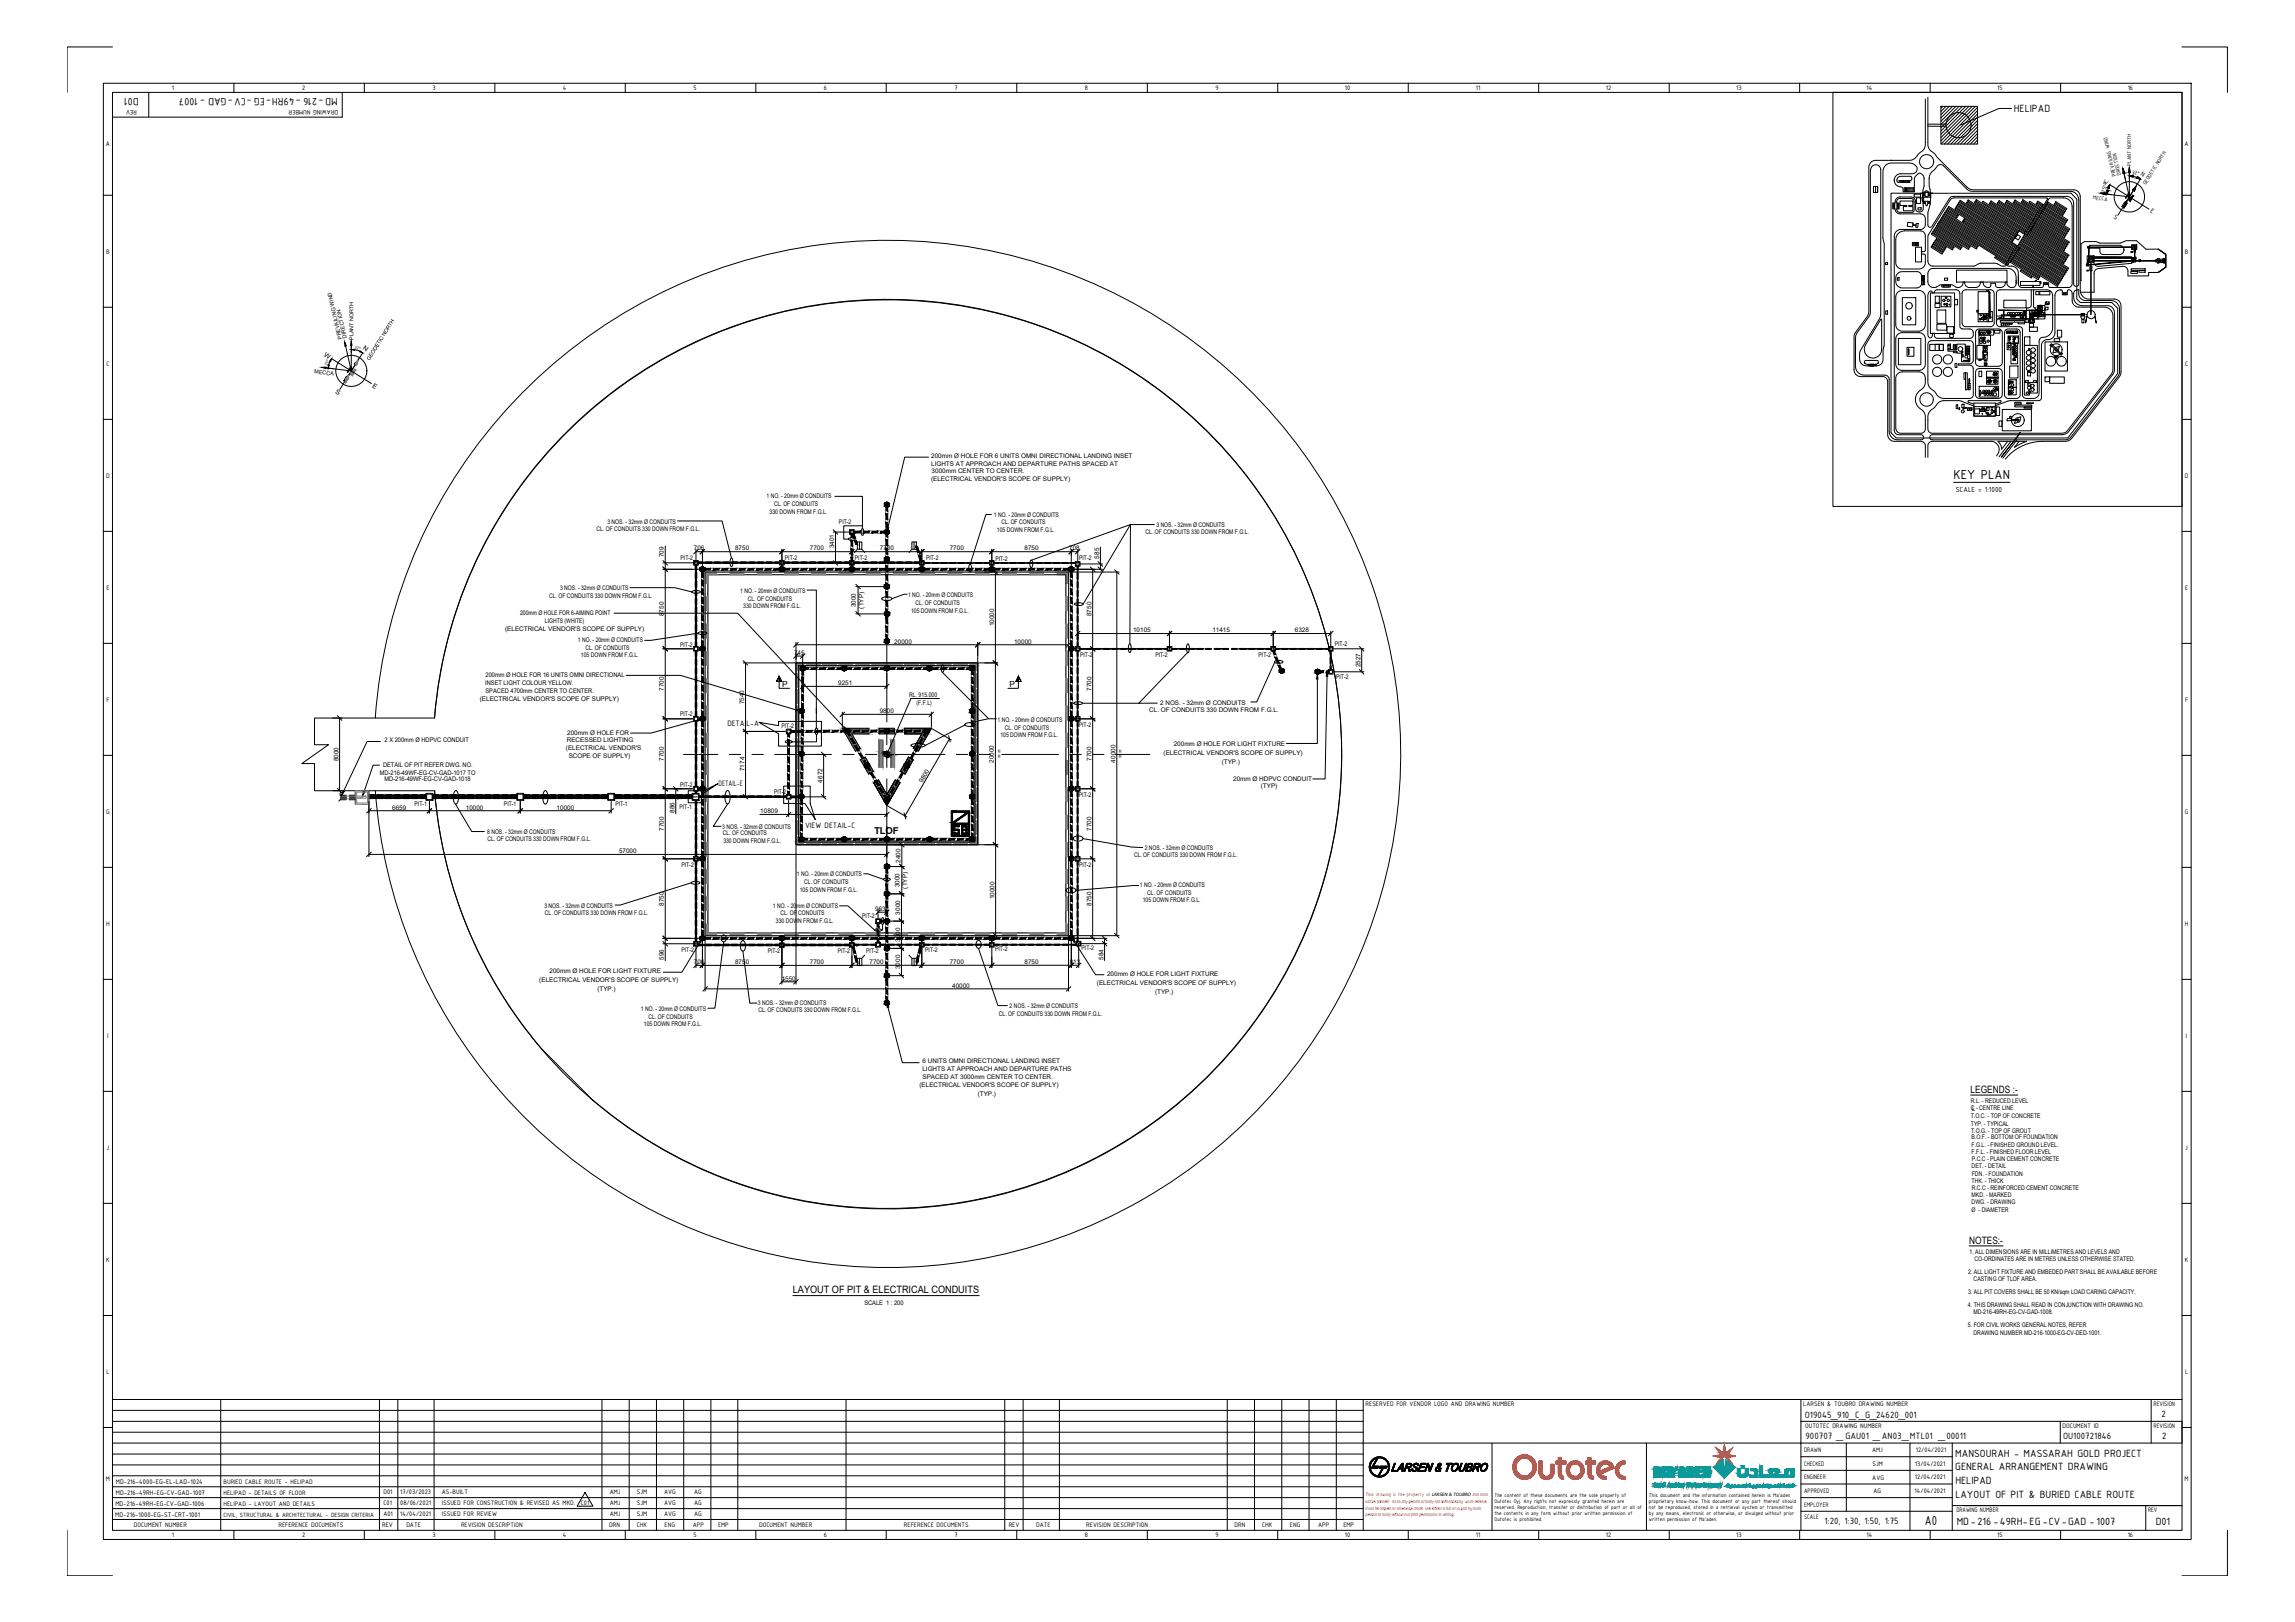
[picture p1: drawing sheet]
<svg xmlns="http://www.w3.org/2000/svg" width="841mm" height="594mm" viewBox="0 0 841 594" stroke-linecap="round" stroke-linejoin="round" font-family="sans-serif">
<defs><g id="words">
<g font-size="5.2">
<text x="715.9" y="175.4">KEY PLAN</text>
<text x="705.4" y="558.7">A0</text>
</g>
<g font-size="4.1">
<text x="50.9" y="35.8" transform="rotate(-180 50.9 35.8)">D01</text>
<text x="123.8" y="35.8" transform="rotate(-180 123.8 35.8)">MD-216 -49RH-EG -CV-GAD - 1007</text>
<text x="738" y="41.2">HELIPAD</text>
<text x="716.5" y="533.5">MANSOURAH - MASSARAH GOLD PROJECT</text>
<text x="716.5" y="538.5">GENERAL ARRANGEMENT DRAWING</text>
<text x="716.6" y="543.5">HELIPAD</text>
<text x="716.6" y="548.5">LAYOUT OF PIT &amp; BURIED CABLE ROUTE</text>
<text x="717.1" y="558.5">MD-216 -49RH-EG -CV-GAD -1007</text>
<text x="790" y="558.5">D01</text>
</g>
<g font-size="3.7">
<text x="722.2" y="400.3">LEGENDS :-</text>
<text x="721.6" y="455.6">NOTES:-</text>
<text x="290.6" y="473.7">LAYOUT OF PIT &amp; ELECTRICAL CONDUITS</text>
</g>
<g font-size="3.6">
<text x="661.4" y="519.2">O19045_910_C_G_24620_001</text>
<text x="792.1" y="518.9">2</text>
<text x="661.7" y="527.2">900707 _GAU01 _AN03_MTL01 _00011</text>
<text x="756" y="527.2">OU100721846</text>
<text x="792.3" y="527.2">2</text>
<text x="668.6" y="558.2">1:20, 1:30, 1:50, 1:75</text>
</g>
<text font-size="3.5" x="320.4" y="305.3">TLOF</text>
<g font-size="3.1">
<text x="286.6" y="251.6">P</text>
<text x="369.9" y="251.6">P</text>
<text x="266.6" y="265.8">DETAIL-A</text>
<text x="263.3" y="287.9">DETAIL-E</text>
<text x="295" y="303.3">VIEW DETAIL-C</text>
</g>
<text font-size="2.9" x="716.7" y="180.2">SCALE = 1:1000</text>
<g font-size="2.7">
<text x="784.3" y="64.3" transform="rotate(34 784.3 64.3)">N</text>
<text x="770.4" y="66.9" transform="rotate(32 770.4 66.9)">W</text>
<text x="787.8" y="77.8" transform="rotate(32 787.8 77.8)">E</text>
<text x="774.4" y="80" transform="rotate(32 774.4 80)">S</text>
<text x="42.4" y="543.6">MD-216-4000-EG-EL-LAD-1024</text>
<text x="42.3" y="551.6">MD-216-49RH-EG-CV-GAD-1006</text>
<text x="42.4" y="547.6">MD-216-49RH-EG-CV-GAD-1007</text>
<text x="42.2" y="555.6">MD-216-1000-EG-ST-CRT-1001</text>
</g>
<g font-size="2.6">
<text x="63" y="33">1</text>
<text x="110.7" y="33">2</text>
<text x="158.5" y="33">3</text>
<text x="206.2" y="33">4</text>
<text x="254.2" y="33">5</text>
<text x="301.9" y="33">6</text>
<text x="349.8" y="33">7</text>
<text x="397.6" y="33">8</text>
<text x="445.4" y="33">9</text>
<text x="492.8" y="33">10</text>
<text x="540.8" y="33">11</text>
<text x="588.5" y="33">12</text>
<text x="636.3" y="33">13</text>
<text x="684" y="33">14</text>
<text x="731.9" y="33">15</text>
<text x="779.7" y="33">16</text>
<text x="50.2" y="40.4" transform="rotate(-180 50.2 40.4)">REV</text>
<text x="123.9" y="40.4" transform="rotate(-180 123.9 40.4)">DRAWING NUMBER</text>
<text x="38.8" y="53.5">A</text>
<text x="800.6" y="53.5">A</text>
<text x="38.9" y="92.9">B</text>
<text x="800.6" y="92.9">B</text>
<text x="39" y="133.9">C</text>
<text x="800.7" y="133.9">C</text>
<text x="38.9" y="174.9">D</text>
<text x="800.6" y="174.9">D</text>
<text x="39" y="216">E</text>
<text x="800.7" y="216">E</text>
<text x="39" y="257">F</text>
<text x="800.7" y="257">F</text>
<text x="38.9" y="298">G</text>
<text x="800.6" y="298">G</text>
<text x="38.9" y="339">H</text>
<text x="800.6" y="339">H</text>
<text x="39.3" y="380">I</text>
<text x="801.1" y="380">I</text>
<text x="39.1" y="421.1">J</text>
<text x="800.8" y="421.1">J</text>
<text x="38.9" y="462.1">K</text>
<text x="800.6" y="462.1">K</text>
<text x="39" y="503.1">L</text>
<text x="800.7" y="503.1">L</text>
<text x="500.4" y="514.9">RESERVED FOR VENDOR LOGO AND DRAWING NUMBER</text>
<text x="660.8" y="514.9">LARSEN &amp; TOUBRO DRAWING NUMBER</text>
<text x="789.2" y="514.9">REVISION</text>
<text x="661.5" y="522.9">OUTOTEC DRAWING NUMBER</text>
<text x="755.8" y="522.9">DOCUMENT ID</text>
<text x="789.2" y="522.9">REVISION</text>
<text x="661.1" y="531.9">DRAWN</text>
<text x="686" y="532">AMJ</text>
<text x="702.1" y="531.8">12/04/2021</text>
<text x="661.1" y="536.9">CHECKED</text>
<text x="686.2" y="536.9">SJM</text>
<text x="701.7" y="536.9">13/04/2021</text>
<text x="38.8" y="542.5">M</text>
<text x="661.1" y="541.9">ENGINEER</text>
<text x="686.1" y="542">AVG</text>
<text x="701.7" y="541.7">12/04/2021</text>
<text x="800.6" y="542.5">M</text>
<text x="140.5" y="551.2">C01</text>
<text x="140.5" y="547.2">D01</text>
<text x="146.7" y="551.2">08/06/2021</text>
<text x="146.7" y="547.2">17/03/2023</text>
<text x="161.9" y="551.2">ISSUED FOR CONSTRUCTION &amp; REVISED AS MKD.</text>
<text x="161.9" y="547.2">AS-BUILT</text>
<text x="212.8" y="551.2">C01</text>
<text x="223.5" y="551.2">AMJ</text>
<text x="223.5" y="547.2">AMJ</text>
<text x="233.3" y="551.2">SJM</text>
<text x="233.3" y="547.2">SJM</text>
<text x="243.4" y="551.2">AVG</text>
<text x="243.4" y="547.2">AVG</text>
<text x="254.4" y="551.2">AG</text>
<text x="254.4" y="547.2">AG</text>
<text x="661.1" y="546.9">APPROVED</text>
<text x="661.1" y="551.9">EMPLOYER</text>
<text x="686.5" y="547">AG</text>
<text x="701.6" y="546.9">14/04/2021</text>
<text x="140.5" y="555.2">A01</text>
<text x="146.7" y="555.2">14/04/2021</text>
<text x="161.9" y="555.2">ISSUED FOR REVIEW</text>
<text x="223.5" y="555.2">AMJ</text>
<text x="233.3" y="555.2">SJM</text>
<text x="243.4" y="555.2">AVG</text>
<text x="254.4" y="555.2">AG</text>
<text x="661.1" y="556.4">SCALE</text>
<text x="716.9" y="553.9">DRAWING NUMBER</text>
<text x="787.2" y="553.9">REV</text>
<text x="49.1" y="559.4">DOCUMENT NUMBER</text>
<text x="63" y="563">1</text>
<text x="102.1" y="559.4">REFERENCE DOCUMENTS</text>
<text x="110.7" y="563">2</text>
<text x="140" y="559.4">REV</text>
<text x="148.9" y="559.4">DATE</text>
<text x="158.5" y="563">3</text>
<text x="168.9" y="559.4">REVISION DESCRIPTION</text>
<text x="206.2" y="563">4</text>
<text x="223.3" y="559.4">DRN</text>
<text x="233.3" y="559.4">CHK</text>
<text x="243.6" y="559.4">ENG</text>
<text x="253.9" y="559.4">APP</text>
<text x="254.2" y="563">5</text>
<text x="263.1" y="559.4">EMP</text>
<text x="278.2" y="559.4">DOCUMENT NUMBER</text>
<text x="301.9" y="563">6</text>
<text x="331.2" y="559.4">REFERENCE DOCUMENTS</text>
<text x="349.8" y="563">7</text>
<text x="369.6" y="559.4">REV</text>
<text x="379.7" y="559.4">DATE</text>
<text x="397.6" y="563">8</text>
<text x="398.1" y="559.4">REVISION DESCRIPTION</text>
<text x="445.4" y="563">9</text>
<text x="452.4" y="559.4">DRN</text>
<text x="462.5" y="559.4">CHK</text>
<text x="472.7" y="559.4">ENG</text>
<text x="483" y="559.4">APP</text>
<text x="492.3" y="559.4">EMP</text>
<text x="492.8" y="563">10</text>
<text x="540.8" y="563">11</text>
<text x="588.5" y="563">12</text>
<text x="636.3" y="563">13</text>
<text x="684" y="563">14</text>
<text x="731.9" y="563">15</text>
<text x="779.7" y="563">16</text>
</g>
<g font-size="2.5">
<text x="118.6" y="130.6" transform="rotate(32 118.6 130.6)">W</text>
<text x="132.8" y="127.9" transform="rotate(33 132.8 127.9)">N</text>
<text x="122.8" y="144" transform="rotate(31 122.8 144)">S</text>
<text x="136.3" y="141.6" transform="rotate(32 136.3 141.6)">E</text>
<text x="81.9" y="543.7">BURIED CABLE ROUTE - HELIPAD</text>
<text x="81.9" y="551.7">HELIPAD - LAYOUT AND DETAILS</text>
<text x="81.9" y="547.6">HELIPAD - DETAILS OF FLOOR</text>
</g>
<text font-size="2.4" x="81.9" y="555.5">CIVIL, STRUCTURAL &amp; ARCHITECTURAL - DESIGN CRITERIA</text>
<g font-size="2.3">
<text x="341.2" y="167.7">200mm Ø HOLE FOR 6 UNITS OMNI DIRECTIONAL LANDING INSET</text>
<text x="341.2" y="170.5">LIGHTS AT APPROACH AND DEPARTURE PATHS SPACED AT</text>
<text x="341.4" y="173.3">3000mm CENTER TO CENTER.</text>
<text x="341.2" y="176.2">(ELECTRICAL VENDOR'S SCOPE OF SUPPLY)</text>
<text x="280.9" y="182.5">1 NO. - 20mm Ø CONDUITS</text>
<text x="283.7" y="185.3">CL. OF CONDUITS</text>
<text x="222.6" y="191.8">3 NOS. - 32mm Ø CONDUITS</text>
<text x="282" y="188.1">330 DOWN FROM F.G.L.</text>
<text x="364.2" y="189.2">1 NO. - 20mm Ø CONDUITS</text>
<text x="218.6" y="194.5">CL. OF CONDUITS 330 DOWN FROM F.G.L.</text>
<text x="307.5" y="192.1">PIT-2</text>
<text x="365.3" y="194.9">105 DOWN FROM F.G.L.</text>
<text x="367" y="192.1">CL. OF CONDUITS</text>
<text x="419.8" y="195.6">CL. OF CONDUITS 330 DOWN FROM F.G.L.</text>
<text x="423.8" y="192.9">3 NOS. - 32mm Ø CONDUITS</text>
<text x="254.3" y="201.6">706</text>
<text x="269.4" y="201.6">8750</text>
<text x="296.8" y="201.6">7700</text>
<text x="305.7" y="200.8" transform="rotate(-90 305.7 200.8)">3401</text>
<text x="322.4" y="201.6">7700</text>
<text x="348.1" y="201.6">7700</text>
<text x="375.4" y="201.6">8750</text>
<text x="391.8" y="201.6">708</text>
<text x="243.3" y="204.2" transform="rotate(-90 243.3 204.2)">709</text>
<text x="249.4" y="205.3">PIT-2</text>
<text x="287.6" y="205">PIT-2</text>
<text x="313.3" y="205.3">PIT-2</text>
<text x="339.4" y="205.3">PIT-2</text>
<text x="364.8" y="205.6">PIT-2</text>
<text x="395.5" y="205.3">PIT-2</text>
<text x="402.8" y="204.6" transform="rotate(-90 402.8 204.6)">585</text>
<text x="201.2" y="219">CL. OF CONDUITS 330 DOWN FROM F.G.L.</text>
<text x="205.2" y="216.3">3 NOS. - 32mm Ø CONDUITS</text>
<text x="271.3" y="217.2">1 NO. - 20mm Ø CONDUITS</text>
<text x="274.1" y="220.1">CL. OF CONDUITS</text>
<text x="332.8" y="218.8">1 NO. - 20mm Ø CONDUITS</text>
<text x="335.5" y="221.6">CL. OF CONDUITS</text>
<text x="190.6" y="225.3">200mm Ø HOLE FOR 6-AIMING POINT</text>
<text x="243.3" y="225.7" transform="rotate(-90 243.3 225.7)">8750</text>
<text x="272.4" y="222.9">330 DOWN FROM F.G.L.</text>
<text x="313.6" y="222.4" transform="rotate(-90 313.6 222.4)">3000</text>
<text x="316.4" y="222.9" transform="rotate(-90 316.4 222.9)">(TYP)</text>
<text x="333.9" y="224.4">105 DOWN FROM F.G.L.</text>
<text x="400" y="225.7" transform="rotate(-90 400 225.7)">8750</text>
<text x="185.1" y="231.2">(ELECTRICAL VENDOR'S SCOPE OF SUPPLY)</text>
<text x="199.7" y="228.3">LIGHTS (WHITE)</text>
<text x="364.3" y="229.5" transform="rotate(-90 364.3 229.5)">10000</text>
<text x="415.2" y="231.6">10105</text>
<text x="444.3" y="231.6">11415</text>
<text x="474.5" y="231.6">6328</text>
<text x="211.8" y="235.1">1 NO. - 20mm Ø CONDUITS</text>
<text x="214.5" y="238">CL. OF CONDUITS</text>
<text x="249.2" y="237">PIT-2</text>
<text x="291" y="239.9">745</text>
<text x="327.7" y="235.7">20000</text>
<text x="371.6" y="235.7">10000</text>
<text x="489.1" y="236.7">PIT-2</text>
<text x="212.9" y="240.8">105 DOWN FROM F.G.L.</text>
<text x="395.8" y="240.5">PIT-2</text>
<text x="423.4" y="240.5">PIT-2</text>
<text x="461.2" y="240.5">PIT-2</text>
<text x="498.5" y="244.4" transform="rotate(-90 498.5 244.4)">2527</text>
<text x="177.8" y="250.9">INSET LIGHT COLOUR YELLOW.</text>
<text x="178" y="248.1">200mm Ø HOLE FOR 16 UNITS OMNI DIRECTIONAL</text>
<text x="307.2" y="250.9">9251</text>
<text x="489.7" y="248.6">PIT-2</text>
<text x="175.8" y="256.7">(ELECTRICAL VENDOR'S SCOPE OF SUPPLY)</text>
<text x="177.9" y="253.7">SPACED 4700mm CENTER TO CENTER.</text>
<text x="243.3" y="253" transform="rotate(-90 243.3 253)">7700</text>
<text x="272.7" y="258" transform="rotate(-90 272.7 258)">7540</text>
<text x="333.1" y="255.3">RL. 915.000</text>
<text x="400" y="253" transform="rotate(-90 400 253)">7700</text>
<text x="249.2" y="262.4">PIT-2</text>
<text x="322.4" y="261.2">9800</text>
<text x="335.8" y="258.4">(F.F.L)</text>
<text x="421.2" y="260.7">CL. OF CONDUITS 330 DOWN FROM F.G.L.</text>
<text x="425.1" y="258.1">2 NOS. - 32mm Ø CONDUITS</text>
<text x="207.8" y="269">200mm Ø HOLE FOR</text>
<text x="286.4" y="266.6">PIT-2</text>
<text x="365.5" y="264.4">1 NO. - 20mm Ø CONDUITS</text>
<text x="368.3" y="267.3">CL. OF CONDUITS</text>
<text x="395.3" y="266.1">PIT-2</text>
<text x="141" y="271.9">2 X 200mm Ø HDPVC CONDUIT</text>
<text x="207.4" y="274.8">(ELECTRICAL VENDOR'S</text>
<text x="207.7" y="271.8">RECESSED LIGHTING</text>
<text x="366.6" y="270">105 DOWN FROM F.G.L.</text>
<text x="430.1" y="273.3">200mm Ø HOLE FOR LIGHT FIXTURE</text>
<text x="124" y="278.9" transform="rotate(-90 124 278.9)">8000</text>
<text x="140.4" y="281.1">DETAIL OF PIT REFER DWG. NO.</text>
<text x="208.4" y="277.6">SCOPE OF SUPPLY)</text>
<text x="243.3" y="278.7" transform="rotate(-90 243.3 278.7)">7700</text>
<text x="364.2" y="279.3" transform="rotate(-90 364.2 279.3)">20000</text>
<text x="367" y="277.8" transform="rotate(-90 367 277.8)">= =</text>
<text x="400" y="278.7" transform="rotate(-90 400 278.7)">7700</text>
<text x="408.8" y="279.3" transform="rotate(-90 408.8 279.3)">40000</text>
<text x="411.4" y="277.8" transform="rotate(-90 411.4 277.8)">= =</text>
<text x="426.4" y="276.6">(ELECTRICAL VENDOR'S SCOPE OF SUPPLY)</text>
<text x="447.7" y="279.8">(TYP.)</text>
<text x="139.2" y="283.7">MD-216-49WF-EG-CV-GAD-1017 TO</text>
<text x="140.9" y="286.1">MD-216-49WF-EG-CV-GAD-1018</text>
<text x="272.8" y="282.4" transform="rotate(-90 272.8 282.4)">7174</text>
<text x="301.4" y="286.6" transform="rotate(-90 301.4 286.6)">4672</text>
<text x="338.1" y="286.7" transform="rotate(-60 338.1 286.7)">9800</text>
<text x="451.9" y="286.2">20mm Ø HDPVC CONDUIT</text>
<text x="249.2" y="288.2">PIT-2</text>
<text x="283.7" y="290.8">PIT-2</text>
<text x="395.4" y="291.9">PIT-2</text>
<text x="462.1" y="288.6">(TYP)</text>
<text x="143.7" y="296.5">6659</text>
<text x="151.9" y="295.4">PIT-1</text>
<text x="170.7" y="296.5">10000</text>
<text x="184.7" y="295.4">PIT-1</text>
<text x="204" y="296.5">10000</text>
<text x="225.5" y="295.3">PIT-1</text>
<text x="247.2" y="297.7" transform="rotate(-90 247.2 297.7)">886</text>
<text x="249" y="296.3">PIT-1</text>
<text x="278.6" y="297.9">10809</text>
<text x="178.5" y="305.4">8 NOS. - 32mm Ø CONDUITS</text>
<text x="243.3" y="304.3" transform="rotate(-90 243.3 304.3)">7700</text>
<text x="264.7" y="303.5">3 NOS. - 32mm Ø CONDUITS</text>
<text x="264.9" y="306">CL. OF CONDUITS</text>
<text x="400" y="304.3" transform="rotate(-90 400 304.3)">7700</text>
<text x="178.7" y="307.9">CL. OF CONDUITS 330 DOWN FROM F.G.L.</text>
<text x="265.1" y="308.7">330 DOWN FROM F.G.L.</text>
<text x="419.5" y="311.2">2 NOS. - 32mm Ø CONDUITS</text>
<text x="226.9" y="312.5">57000</text>
<text x="249.7" y="317.5">PIT-2</text>
<text x="330" y="315.9" transform="rotate(-90 330 315.9)">2400</text>
<text x="395.4" y="317.5">PIT-2</text>
<text x="415.6" y="313.9">CL. OF CONDUITS 330 DOWN FROM F.G.L.</text>
<text x="292" y="321">1 NO. - 20mm Ø CONDUITS</text>
<text x="294.8" y="323.9">CL. OF CONDUITS</text>
<text x="293.1" y="326.7">105 DOWN FROM F.G.L.</text>
<text x="329.7" y="325" transform="rotate(-90 329.7 325)">3000</text>
<text x="332.5" y="325.4" transform="rotate(-90 332.5 325.4)">(TYP)</text>
<text x="364.4" y="329.3" transform="rotate(-90 364.4 329.3)">10000</text>
<text x="417.7" y="324.8">1 NO. - 20mm Ø CONDUITS</text>
<text x="420.4" y="327.7">CL. OF CONDUITS</text>
<text x="199.5" y="332.4">3 NOS. - 32mm Ø CONDUITS</text>
<text x="199.7" y="335">CL. OF CONDUITS 330 DOWN FROM F.G.L.</text>
<text x="243.3" y="331.7" transform="rotate(-90 243.3 331.7)">8750</text>
<text x="283.2" y="332.4">1 NO. - 20mm Ø CONDUITS</text>
<text x="286" y="335.3">CL. OF CONDUITS</text>
<text x="320.7" y="333.7">963</text>
<text x="329.9" y="335" transform="rotate(-90 329.9 335)">3000</text>
<text x="400" y="331.7" transform="rotate(-90 400 331.7)">8750</text>
<text x="418.8" y="330.5">105 DOWN FROM F.G.L.</text>
<text x="284.3" y="338">330 DOWN FROM F.G.L.</text>
<text x="316" y="336.3">PIT-2</text>
<text x="329.9" y="344.9" transform="rotate(-90 329.9 344.9)">3000</text>
<text x="396.4" y="347.9">PIT-2</text>
<text x="243.3" y="351.5" transform="rotate(-90 243.3 351.5)">596</text>
<text x="249.8" y="348.6">PIT-2</text>
<text x="254.3" y="353.2">706</text>
<text x="269.4" y="353.2">8750</text>
<text x="281.3" y="349">PIT-2</text>
<text x="296.8" y="353.2">7700</text>
<text x="307" y="348.9">PIT-2</text>
<text x="317.4" y="348.9">PIT-2</text>
<text x="318.6" y="353.1">7700</text>
<text x="339.1" y="348.6">PIT-2</text>
<text x="348.1" y="353.1">7700</text>
<text x="364.7" y="348.5">PIT-2</text>
<text x="375.4" y="353.1">8750</text>
<text x="392" y="353.1">813</text>
<text x="404.4" y="351.5" transform="rotate(-90 404.4 351.5)">584</text>
<text x="197.6" y="359.8">(ELECTRICAL VENDOR'S SCOPE OF SUPPLY)</text>
<text x="201.4" y="356.5">200mm Ø HOLE FOR LIGHT FIXTURE</text>
<text x="286.5" y="359.1">1550</text>
<text x="329.9" y="354.9" transform="rotate(-90 329.9 354.9)">3000</text>
<text x="405.7" y="357.5">200mm Ø HOLE FOR LIGHT FIXTURE</text>
<text x="218.9" y="363">(TYP.)</text>
<text x="348.9" y="361.8">40000</text>
<text x="402" y="360.8">(ELECTRICAL VENDOR'S SCOPE OF SUPPLY)</text>
<text x="423.3" y="364">(TYP.)</text>
<text x="234.9" y="370.3">1 NO. - 20mm Ø CONDUITS</text>
<text x="277.7" y="368.1">3 NOS. - 32mm Ø CONDUITS</text>
<text x="277.9" y="370.6">CL. OF CONDUITS 330 DOWN FROM F.G.L.</text>
<text x="366.1" y="372">CL. OF CONDUITS 330 DOWN FROM F.G.L.</text>
<text x="370" y="369">2 NOS. - 32mm Ø CONDUITS</text>
<text x="236" y="375.9">105 DOWN FROM F.G.L.</text>
<text x="237.6" y="373.2">CL. OF CONDUITS</text>
<text x="338.1" y="389.4">6 UNITS OMNI DIRECTIONAL LANDING INSET</text>
<text x="338" y="392.2">LIGHTS AT APPROACH AND DEPARTURE PATHS</text>
<text x="338.1" y="395">SPACED AT 3000mm CENTER TO CENTER.</text>
<text x="337" y="398.1">(ELECTRICAL VENDOR'S SCOPE OF SUPPLY)</text>
<text x="358.3" y="401.3">(TYP.)</text>
<text x="722.2" y="406.5">C - CENTRE LINE</text>
<text x="722.3" y="403.9">R.L. - REDUCED LEVEL</text>
<text x="722.7" y="407">L</text>
<text x="722.2" y="409.5">T.O.C. - TOP OF CONCRETE</text>
<text x="722.3" y="412.3">TYP. - TYPICAL</text>
<text x="722.3" y="414.8">T.O.G. - TOP OF GROUT</text>
<text x="722.4" y="417.3">B.O.F. - BOTTOM OF FOUNDATION</text>
<text x="722.5" y="420">F.G.L. - FINISHED GROUND LEVEL.</text>
<text x="722.5" y="422.7">F.F.L. - FINISHED FLOOR LEVEL</text>
<text x="722.6" y="425.3">P.C.C - PLAIN CEMENT CONCRETE</text>
<text x="722.5" y="427.9">DET. - DETAIL</text>
<text x="722.6" y="430.6">FDN. - FOUNDATION</text>
<text x="722.5" y="433.2">THK. - THICK</text>
<text x="722.6" y="435.7">R.C.C - REINFORCED CEMENT CONCRETE</text>
<text x="722.5" y="438.2">MKD. - MARKED</text>
<text x="722.5" y="441">DWG. - DRAWING</text>
<text x="722.5" y="444.1">Ø - DIAMETER</text>
<text x="721.7" y="459.2">1. ALL DIMENSIONS ARE IN MILLIMETRES AND LEVELS AND</text>
<text x="723.6" y="461.7">CO-ORDINATES ARE IN METRES UNLESS OTHERWISE STATED.</text>
<text x="721.2" y="466.4">2. ALL LIGHT FIXTURE AND EMBEDED PART SHALL BE AVAILABLE BEFORE</text>
<text x="721.2" y="473.9">3. ALL PIT COVERS SHALL BE 50 KN/sqm LOAD CARING CAPACITY.</text>
<text x="723.3" y="469.1">CASTING OF TLOF AREA.</text>
<text x="316.8" y="478">SCALE 1 : 200</text>
<text x="721.2" y="478.6">4. THIS DRAWING SHALL READ IN CONJUNCTION WITH DRAWING NO.</text>
<text x="721.2" y="486">5. FOR CIVIL WORKS GENERAL NOTES, REFER</text>
<text x="723.2" y="481.3">MD-216-49RH-EG-CV-GAD-1008.</text>
<text x="723.2" y="488.8">DRAWING NUMBER MD-216-1000-EG-CV-DED-1001.</text>
</g>
<g font-size="2.1">
<text x="775.5" y="64.6" transform="rotate(-103 775.5 64.6)">PREVAILING WIND</text>
<text x="777.3" y="64.2" transform="rotate(-103 777.3 64.2)">DIRECTION</text>
<text x="781" y="60.8" transform="rotate(-90 781 60.8)">PLANT NORTH</text>
<text x="781.2" y="63.6" transform="rotate(16 781.2 63.6)">32°</text>
<text x="771.3" y="70.5" transform="rotate(-70 771.3 70.5)">25°</text>
<text x="786.4" y="67.8" transform="rotate(-58 786.4 67.8)">GEODETIC NORTH</text>
<text x="766.9" y="73" transform="rotate(7 766.9 73)">MECCA</text>
<text x="547.7" y="548.2">The content of these documents are the sole property of</text>
<text x="547.7" y="550.4">Outotec Oyj. Any rights not expressly granted herein are</text>
<text x="604.3" y="548.2">This document and the information contained herein is Ma'aden</text>
<text x="604.3" y="550.4">proprietary know-how. This document or any part thereof should</text>
<text x="547.7" y="552.6">reserved. Reproduction, transfer or distribution of part or all of</text>
<text x="547.7" y="554.9">the contents in any form without prior written permission of</text>
<text x="547.7" y="557.1">Outotec is prohibited.</text>
<text x="604.3" y="552.6">not be reproduced, stored in a retrieval system or transmitted</text>
<text x="604.3" y="554.9">by any means, electronic or otherwise, or divulged without prior</text>
<text x="604.3" y="557.1">written permission of Ma'aden.</text>
</g>
<g font-size="2">
<text x="125.3" y="124.1" transform="rotate(-103 125.3 124.1)">PREVAILING WIND</text>
<text x="127.2" y="123.8" transform="rotate(-103 127.2 123.8)">DIRECTION</text>
<text x="129.6" y="124.6" transform="rotate(-90 129.6 124.6)">PLANT NORTH</text>
<text x="136" y="131.1" transform="rotate(-58 136 131.1)">NIR</text>
<text x="136.2" y="130.8" transform="rotate(-58 136.2 130.8)">O</text>
<text x="115.2" y="136.8" transform="rotate(7 115.2 136.8)">MECCA</text>
</g>
<text font-size="1.9" fill="#f00" x="500.5" y="548.1">This drawing is the property of</text>
<g font-size="1.8">
<text x="129.8" y="127.7" transform="rotate(16 129.8 127.7)">32°</text>
<text x="120" y="134" transform="rotate(-70 120 134)">25°</text>
</g>
<g font-size="1.7" fill="#f00">
<text x="500.5" y="550.5">not be passed on to any person or body not authorized by us to receive</text>
<text x="500.5" y="552.9">it nor be copied or otherwise made use either in full or in part by such</text>
<text x="500.5" y="555.3">person or body without our prior permission in writing.</text>
</g>
<text font-size="1.6" x="524.7" y="548.1">LARSEN &amp; TOUBRO and must</text>
</g></defs>
<!-- layer: BASE_PLAN$0$FATO -->
<g fill="#808080" stroke="#808080" stroke-width=".37">
<path d="M307.5 209.5l5 1v-1zM307.5 209.5l5 1h-5z"/>
<path d="M326.5 271.1l1.3 4.3v-4.3zM326.5 271.1l1.3 4.3h-1.3z"/>
<path d="M322.1 271.1l1.4 4.3v-4.3zM322.1 271.1l1.4 4.3h-1.4z"/>
<path d="M322.1 275.4l5.7 1.3v-1.3zM322.1 275.4l5.7 1.3h-5.7z"/>
<path d="M326.5 276.7l1.3 4.4v-4.4zM326.5 276.7l1.3 4.4h-1.3z"/>
<path d="M322.1 276.7l1.4 4.4v-4.4zM322.1 276.7l1.4 4.4h-1.4z"/>
<path d="M387.4 209.5l4.2 1v-1zM387.4 209.5l4.2 1h-4.2z"/>
<path d="M390.6 210.5l1 3.2v-3.2zM390.6 210.5l1 3.2h-1z"/>
<path d="M390.6 278.6l1 5v-5zM390.6 278.6l1 5h-1z"/>
<path d="M390.6 338.5l1 3.2v-3.2zM390.6 338.5l1 3.2h-1z"/>
<path d="M387.4 341.7l4.2 1v-1zM387.4 341.7l4.2 1h-4.2z"/>
<path d="M258.4 209.5l4.2 1v-1zM258.4 209.5l4.2 1h-4.2z"/>
<path d="M258.4 210.5l1 3.2v-3.2zM258.4 210.5l1 3.2h-1z"/>
<path d="M258.4 338.5l1 3.2v-3.2zM258.4 338.5l1 3.2h-1z"/>
<path d="M258.4 341.7l4.2 1v-1zM258.4 341.7l4.2 1h-4.2z"/>
<path d="M390.6 268.6l1 5v-5zM390.6 268.6l1 5h-1z"/>
<path d="M390.6 258.6l1 5v-5zM390.6 258.6l1 5h-1z"/>
<path d="M390.6 248.6l1 5v-5zM390.6 248.6l1 5h-1z"/>
<path d="M390.6 238.6l1 5v-5zM390.6 238.6l1 5h-1z"/>
<path d="M390.6 228.7l1 5v-5zM390.6 228.7l1 5h-1z"/>
<path d="M390.6 218.7l1 5v-5zM390.6 218.7l1 5h-1z"/>
<path d="M390.6 288.6l1 5v-5zM390.6 288.6l1 5h-1z"/>
<path d="M390.6 298.6l1 5v-5zM390.6 298.6l1 5h-1z"/>
<path d="M390.6 308.6l1 5v-5zM390.6 308.6l1 5h-1z"/>
<path d="M390.6 318.5l1 5v-5zM390.6 318.5l1 5h-1z"/>
<path d="M390.6 328.5l1 5v-5zM390.6 328.5l1 5h-1z"/>
<path d="M327.5 341.7l5 1v-1zM327.5 341.7l5 1h-5z"/>
<path d="M317.5 341.7l5 1v-1zM317.5 341.7l5 1h-5z"/>
<path d="M307.5 341.7l5 1v-1zM307.5 341.7l5 1h-5z"/>
<path d="M297.5 341.7l5 1v-1zM297.5 341.7l5 1h-5z"/>
<path d="M287.6 341.7l4.9 1v-1zM287.6 341.7l4.9 1h-4.9z"/>
<path d="M277.6 341.7l5 1v-1zM277.6 341.7l5 1h-5z"/>
<path d="M267.6 341.7l5 1v-1zM267.6 341.7l5 1h-5z"/>
<path d="M337.5 341.7l4.9 1v-1zM337.5 341.7l4.9 1h-4.9z"/>
<path d="M347.4 341.7l5.1 1v-1zM347.4 341.7l5.1 1h-5.1z"/>
<path d="M357.4 341.7l5 1v-1zM357.4 341.7l5 1h-5z"/>
<path d="M367.4 341.7l5.1 1v-1zM367.4 341.7l5.1 1h-5.1z"/>
<path d="M377.5 341.7l5 1v-1zM377.5 341.7l5 1h-5z"/>
<path d="M258.4 278.6l1 5v-5zM258.4 278.6l1 5h-1z"/>
<path d="M258.4 268.6l1 5v-5zM258.4 268.6l1 5h-1z"/>
<path d="M258.4 258.6l1 5v-5zM258.4 258.6l1 5h-1z"/>
<path d="M258.4 248.6l1 5v-5zM258.4 248.6l1 5h-1z"/>
<path d="M258.4 238.6l1 5v-5zM258.4 238.6l1 5h-1z"/>
<path d="M258.4 228.7l1 5v-5zM258.4 228.7l1 5h-1z"/>
<path d="M258.4 218.7l1 5v-5zM258.4 218.7l1 5h-1z"/>
<path d="M258.4 288.6l1 5v-5zM258.4 288.6l1 5h-1z"/>
<path d="M258.4 298.6l1 5v-5zM258.4 298.6l1 5h-1z"/>
<path d="M258.4 308.6l1 5v-5zM258.4 308.6l1 5h-1z"/>
<path d="M258.4 318.5l1 5v-5zM258.4 318.5l1 5h-1z"/>
<path d="M258.4 328.5l1 5v-5zM258.4 328.5l1 5h-1z"/>
<path d="M327.5 209.5l5 1v-1zM327.5 209.5l5 1h-5z"/>
<path d="M317.5 209.5l5 1v-1zM317.5 209.5l5 1h-5z"/>
<path d="M297.5 209.5l5 1v-1zM297.5 209.5l5 1h-5z"/>
<path d="M287.6 209.5l4.9 1v-1zM287.6 209.5l4.9 1h-4.9z"/>
<path d="M277.6 209.5l5 1v-1zM277.6 209.5l5 1h-5z"/>
<path d="M267.6 209.5l5 1v-1zM267.6 209.5l5 1h-5z"/>
<path d="M357.4 209.5l5 1v-1zM357.4 209.5l5 1h-5z"/>
<path d="M337.5 209.5l5 1v-1zM337.5 209.5l5 1h-5z"/>
<path d="M347.5 209.5l5 1v-1zM347.5 209.5l5 1h-5z"/>
<path d="M367.4 209.5l5 1v-1zM367.4 209.5l5 1h-5z"/>
<path d="M377.4 209.5l5 1v-1zM377.4 209.5l5 1h-5z"/>
</g>
<!-- layer: BASE_PLAN$0$A-TLOF -->
<g fill="#808080" stroke="#808080" stroke-width=".37">
<path d="M313.5 242.8l5 1v-1zM313.5 242.8l5 1h-5z"/>
<path d="M325.5 242.8l5 1v-1zM325.5 242.8l5 1h-5z"/>
<path d="M319.5 242.8l5 1v-1zM319.5 242.8l5 1h-5z"/>
<path d="M307.5 242.8l5 1v-1zM307.5 242.8l5 1h-5z"/>
<path d="M301.5 242.8l5 1v-1zM301.5 242.8l5 1h-5z"/>
<path d="M295.5 242.8l5 1v-1zM295.5 242.8l5 1h-5z"/>
<path d="M291.7 242.8l2.8 1v-1zM291.7 242.8l2.8 1h-2.8z"/>
<path d="M291.7 243.8l1 1.8v-1.8zM291.7 243.8l1 1.8h-1z"/>
<path d="M325.5 242.8l5 1v-1zM325.5 242.8l5 1h-5z"/>
<path d="M331.5 242.8l5 1v-1zM331.5 242.8l5 1h-5z"/>
<path d="M337.5 242.8l5 1v-1zM337.5 242.8l5 1h-5z"/>
<path d="M343.5 242.8l5 1v-1zM343.5 242.8l5 1h-5z"/>
<path d="M349.4 242.8l5 1v-1zM349.4 242.8l5 1h-5z"/>
<path d="M355.5 242.8l2.8 1v-1zM355.5 242.8l2.8 1h-2.8z"/>
<path d="M357.3 243.8l1 1.8v-1.8zM357.3 243.8l1 1.8h-1z"/>
<path d="M325.5 308.4l5 1v-1zM325.5 308.4l5 1h-5z"/>
<path d="M319.5 308.4l5 1v-1zM319.5 308.4l5 1h-5z"/>
<path d="M313.5 308.4l5 1v-1zM313.5 308.4l5 1h-5z"/>
<path d="M307.5 308.4l5 1v-1zM307.5 308.4l5 1h-5z"/>
<path d="M301.5 308.4l5 1v-1zM301.5 308.4l5 1h-5z"/>
<path d="M295.5 308.4l5 1v-1zM295.5 308.4l5 1h-5z"/>
<path d="M291.7 306.5l1 1.9v-1.9zM291.7 306.5l1 1.9h-1z"/>
<path d="M291.7 308.4l2.8 1v-1zM291.7 308.4l2.8 1h-2.8z"/>
<path d="M325.5 308.4l5 1v-1zM325.5 308.4l5 1h-5z"/>
<path d="M331.5 308.4l5 1v-1zM331.5 308.4l5 1h-5z"/>
<path d="M337.5 308.4l5 1v-1zM337.5 308.4l5 1h-5z"/>
<path d="M343.5 308.4l5 1v-1zM343.5 308.4l5 1h-5z"/>
<path d="M349.4 308.4l5 1v-1zM349.4 308.4l5 1h-5z"/>
<path d="M357.3 306.5l1 1.9v-1.9zM357.3 306.5l1 1.9h-1z"/>
<path d="M355.5 308.4l2.8 1v-1zM355.5 308.4l2.8 1h-2.8z"/>
<path d="M357.3 276.6l1 5v-5zM357.3 276.6l1 5h-1z"/>
<path d="M357.3 270.6l1 5v-5zM357.3 270.6l1 5h-1z"/>
<path d="M357.3 264.6l1 5v-5zM357.3 264.6l1 5h-1z"/>
<path d="M357.3 258.6l1 5v-5zM357.3 258.6l1 5h-1z"/>
<path d="M357.3 252.6l1 5v-5zM357.3 252.6l1 5h-1z"/>
<path d="M357.3 246.6l1 5v-5zM357.3 246.6l1 5h-1z"/>
<path d="M357.3 276.6l1 5v-5zM357.3 276.6l1 5h-1z"/>
<path d="M357.3 282.6l1 5v-5zM357.3 282.6l1 5h-1z"/>
<path d="M357.3 288.6l1 5v-5zM357.3 288.6l1 5h-1z"/>
<path d="M357.3 294.6l1 5v-5zM357.3 294.6l1 5h-1z"/>
<path d="M357.3 300.6l1 5v-5zM357.3 300.6l1 5h-1z"/>
<path d="M291.7 276.6l1 5v-5zM291.7 276.6l1 5h-1z"/>
<path d="M291.7 270.6l1 5v-5zM291.7 270.6l1 5h-1z"/>
<path d="M291.7 264.6l1 5v-5zM291.7 264.6l1 5h-1z"/>
<path d="M291.7 258.6l1 5v-5zM291.7 258.6l1 5h-1z"/>
<path d="M291.7 252.6l1 5v-5zM291.7 252.6l1 5h-1z"/>
<path d="M291.7 246.6l1 5v-5zM291.7 246.6l1 5h-1z"/>
<path d="M291.7 276.6l1 5v-5zM291.7 276.6l1 5h-1z"/>
<path d="M291.7 282.6l1 5v-5zM291.7 282.6l1 5h-1z"/>
<path d="M291.7 288.6l1 5v-5zM291.7 288.6l1 5h-1z"/>
<path d="M291.7 294.6l1 5v-5zM291.7 294.6l1 5h-1z"/>
<path d="M291.7 300.6l1 5v-5zM291.7 300.6l1 5h-1z"/>
</g>
<!-- layer: A-H PAINT -->
<g fill="#808080" stroke="#808080" stroke-width=".37">
<path d="M312.2 268.8h6.3z"/>
<path d="M309.8 268.8h2.4l3 5.3z"/>
<path d="M320.2 286.7l1.7-1 .6 1z"/>
<path d="M322.7 291.1h4.6l-2.3 3.9z"/>
<path d="M332.9 277.3l1.7 1h-2.3z"/>
<path d="M332.3 278.3h2.3l-2.4 4.2z"/>
<path d="M315.3 278.3l1.8-1 .6 1z"/>
<path d="M315.3 278.3h2.4l2.4 4.2z"/>
<path d="M331.5 268.8h6.3z"/>
<path d="M337.8 268.8h2.4l-3.2 5.3z"/>
<path d="M308.7 266.8l9.8 2v-2zM308.7 266.8l9.8 2h-8.7z"/>
<path d="M309.8 268.8l3.1 5.3h2.3zM312.9 274.1h2.3l-1.7 1z"/>
<path d="M328.1 285.7l1.7 1zM328.1 285.7l1.7 1h-2.3z"/>
<path d="M320.2 286.7h2.3zM320.2 286.7h2.3z"/>
<path d="M327.5 286.7l-.2 4.4 2.5-4.4zM327.5 286.7l-.2 4.4h-2.3z"/>
<path d="M320.2 286.7l4.8 4.4-2.5-4.4zM320.2 286.7l4.8 4.4h-2.3z"/>
<path d="M332.3 278.3l-2.4 4.2h2.3zM329.9 282.5h2.3l-.5 1z"/>
<path d="M315.3 278.3l2.4 4.2h2.4zM317.7 282.5h2.4l-1.8 1z"/>
<path d="M331.5 266.8l8.7 2 1.1-2zM331.5 266.8l8.7 2h-8.7z"/>
<path d="M337.8 268.8h2.4zM337.8 268.8h2.4z"/>
<path d="M337.8 268.8l-3 5.3h2.2zM334.8 274.1h2.2l-.5 1z"/>
<path d="M322.1 266.8l5.7 2v-2zM322.1 266.8l5.7 2h-5.7z"/>
</g>
<!-- layer: 0 -->
<g fill="none" stroke="#000" stroke-width=".37">
<path d="M671.7 33.8h127.9v151.7h-127.9zM705.6 36.3v15.8a3.7 3.7 0 0 1-2.2 4l-1.7 1.9-1.4 .7h-12.9a2.53 2.53 0 0 0-2.5 2.5v52.8l-.6 1.9-4.7 6.6-.2 12.9a2.43 2.43 0 0 0 2.5 2.5h7.9a1.86 1.86 0 0 1 2 1.9v19.3a2.46 2.46 0 0 0 2.5 2.5h9.6a1.65 1.65 0 0 1 1.7 1.7v4.2M706.5 35.6v16.5a3.6 3.6 0 0 0 2.2 4l1.4 1.7 10.8 10.8 1.6 .8 37.3 .1a2.46 2.46 0 0 1 2.5 2.5v34.4a3.2 3.2 0 0 0 3.2 3.1h9.3a2.51 2.51 0 0 1 2.5 2.5v24.2l-.4 1.5-18 23.1-1.5 .8h-8.9a17.8 17.8 0 0 0-13.6 6.6M706.4 46.2h6.7M706.4 45.5h6.7M685.9 61.1a1.84 1.84 0 0 1 2.1-.7 1.84 1.84 0 0 1 1.2 1.8v52.9l-.5 1.7-6.9 11.4a4.8 4.8 0 0 0-.3 3.4 2.46 2.46 0 0 0 2.3 2.4h3.9a2.39 2.39 0 0 0 2.4-2.4v-3.2l.4-2v-37.1l-.5-2.2v-24.2a3.2 3.2 0 0 1 3.2-3.2h6.5a2.26 2.26 0 0 1 2.3 .8 2.26 2.26 0 0 1 .3 2.4l-1.2 .7h-4.6a2.49 2.49 0 0 0-2.3 2.8 2.49 2.49 0 0 0 2.8 2.2l.4 .6v1h4.1l.1-4.9 1.2-1.6a1.55 1.55 0 0 1 2.3 1.5v3l-.6 4 .3 4.2a1.41 1.41 0 0 1-1.4 1.2 1.41 1.41 0 0 1-1.4-1.2v-2.5a1.79 1.79 0 0 0-1.8-1.7h-4a1.86 1.86 0 0 0-1.7 2.2h-.8v2.2h.8a1.79 1.79 0 0 0 1.7 1.7h7.6a1.79 1.79 0 0 1 1.8 1.8v2.2a1.81 1.81 0 0 1-1.8 1.7h-7.1a2.43 2.43 0 0 0-2.5 2.5v71.1a1.65 1.65 0 0 0 1.6 1.6h8.1a.93 .93 0 0 1 1 1 .93 .93 0 0 1-1 .9h-8.4a3.2 3.2 0 0 1-3.2-3.2v-18.9a1.67 1.67 0 0 0-1.6-1.6h-7.5a3.2 3.2 0 0 1-3.3-3.2l.2-11.5 4.8-6.8 .5-1.5v-51.6zM686.5 68.3h1.6h-.8v2.2h.8v-2.2v2.2h-1.6zM693.7 76.3h.6M693.7 75.9h.6M693.7 75.6h.6M693.7 75.3h.6M693.7 75h.6"/>
<path d="M693.7 74.6h.6M695.2 76.3h.7M695.2 75.9h.7M695.2 75.6h.7M695.2 75.3h.7M695.2 75h.7M695.2 74.6h.7M695.5 73l.5-.3h4.2a1.21 1.21 0 0 1 1.2 1.2v3.3l-.4 .5-4.8 .1a1.16 1.16 0 0 1-1.1-1.2h.8v-2.2h-.8v-.9zM695.5 65l1-.4h3.6l.5 .4v.7l-.3 .4h-4.4v.5a.48 .48 0 0 1-.6 .2 .48 .48 0 0 1-.2-.7zM696.3 73.6h4.7v1.6h-1.5v.5h1.5v1.5h-3.5v-1.5h1.3v-.5h-2.5zM696.3 66.1v.7M696.6 66.1v.7"/>
<path d="M696.9 66.1v.7M697.2 66.1v.7M697.6 66.1v.7M697.9 66.1v.7M697.9 68.8v1.4M698.2 66.1v.7M698.3 68.8v1.4M698.5 66.1v.7M698.7 68.8v1.4M698.8 66.1v.7M699.1 68.8v1.4M699.1 66.1v.7"/>
<path d="M699.5 66.1v.7M699.5 68.8v1.4M699.8 66.8v-.7v.7M699.9 68.8v1.4M700.3 68.8v1.4M700.7 68.8v1.4M701.2 68.8v1.4M701.6 71.1h2.2v1.1h-2.4zM702.3 72.4h1.5v2.1h-1.5zM702.8 76.1h1.2v.8h-1.2zM703.8 70.8h-10.8v87.7l1.9 1.9h62.9l18.2-23.6v-23.9l-2.1-2.1h-11.6l-1.2-1.3v-36.6l-2.2-2.1h-50.7M704.3 72.3l.6-.1 .1 1.4-.6 .1z"/>
<path d="M704.5 70.5h3v1.7h-3zM704.5 70.8h-.7h.7M705 74.4h-.2h.2M705 73.9h-.2h.2M705 70.9v.9v-.9M705.2 73.9h.3h-.3M705.2 74.4h.4zM705.6 70.1l.8-.2 .2 .3-.2 1.9h-.7l-.2-.3zM705.7 73.7l.8 .1-.4 1.6-.3-.2-.3-1.3M706.5 73.8l.3 .1zM706.6 74.3l.2 .1zM706.9 70.9v.9v-.9"/>
<path d="M707 74.4h.3h-.3M707 73.9h.3h-.3M708.2 70.8h-.7h.7M709.9 60.9a1.57 1.57 0 0 1 2.3-.1l8.6 8.5 1.3 .7 36.5 .1a3.2 3.2 0 0 1 3.2 3.2v30.6a.93 .93 0 0 1-1 1 .93 .93 0 0 1-.9-1v-29.5a2.53 2.53 0 0 0-2.5-2.5l-42.2 .1-.8 .7-6.5 10.3-.8 .2-.6-.8a14.7 14.7 0 0 1 .8-7.4v-.6a13.3 13.3 0 0 0-.3-6.3v-2.6a4.3 4.3 0 0 1 2.2-3.7zM711.5 79.8l24.6 15.3-.2 .5-24.7-15.4zM711.9 79.1l24.6 15.4-.2 .3-24.6-15.3zM712.4 78.4l24.6 15.3-.2 .5-24.7-15.4zM712.8 77.7l24.6 15.4-.2 .3-24.7-15.3zM713.3 77l4 2.5-.2 .4-4.1-2.5zM713.7 76.3l4 2.5-.2 .4-4.1-2.5zM714.1 75.6l24.6 15.3-.2 .5-24.6-15.4zM715 72.8l.8-.3 34.5 .2-15.4 24.7-1.3 .1-2.4-1.1h-5.3l-2.5 1.1h-15a1.86 1.86 0 0 1-1.9-1.9l.1-9.4z"/>
<path d="M716.6 76.2l22.6 14.1-.3 .3-22.5-14zM717 75.5l20.6 12.8-.3 .4-20.5-12.8zM717.5 74.8l20.5 12.8-.3 .4-20.5-12.8zM717.9 74.1l20.5 12.8-.2 .4-20.5-12.8zM718.3 73.4l20.6 12.8-.3 .4-20.5-12.8zM720.8 74l18.5 11.5-.2 .4-18.5-11.5zM721.3 73.3l18.5 11.5-.3 .4-18.5-11.6zM723.8 73.8l18.4 11.6-.2 .4-18.5-11.6zM724.2 73.1l18.4 11.6-.2 .4-18.4-11.6zM726.7 73.7l16.4 10.3-.2 .4-16.5-10.3zM729.2 74.3l14.3 9-.2 .4-14.4-9zM729.6 73.6l14.4 9-.3 .4-14.3-9z"/>
<path d="M732.1 74.2l12.3 7.7-.2 .4-12.4-7.7zM732.6 73.5l12.2 7.7-.2 .4-12.3-7.7zM735 74.1l10.3 6.4-.2 .4-10.3-6.4zM735.5 73.4l10.2 6.4-.2 .4-10.3-6.4zM738 74l8.2 5.1-.3 .4-8.2-5.1zM738.4 73.3l8.2 5.1-.3 .4-8.1-5.1zM740.9 73.8l6.1 3.9-.2 .4-6.2-3.9zM741.3 73.2l6.2 3.8-.3 .4-6.1-3.9zM743.8 73.7l4.1 2.6-.3 .4-4-2.6zM746.3 74.3l2.1 1.3-.3 .4-2-1.3zM746.7 73.6l2.1 1.3-.3 .4-2-1.3zM747 79.6l10.2 6.4-.3 .4-10.2-6.4z"/>
<path d="M747.4 78.9l10.2 6.4-.2 .4-10.3-6.4zM747.8 78.2l10.3 6.4-.3 .4-10.2-6.4zM748.3 77.5l10.2 6.4-.2 .4-10.3-6.4zM748.7 76.8l8.2 5.1-.2 .4-8.3-5.1zM749.1 76.1l8.2 5.1-.2 .4-8.2-5.1zM749.6 75.4l8.2 5.1-.3 .4-8.2-5.1zM750 74.7l6.1 3.8-.2 .4-6.1-3.8zM750.4 74l6.2 3.8-.2 .4-6.2-3.8zM752.9 74.6l4.1 2.5-.2 .4-4.1-2.5zM753.4 73.9l4.1 2.5-.3 .4-4.1-2.5zM769.7 70.8l1.9-.1-.1 .6zM769.7 70.8l10.6 1.3"/>
<path d="M771.5 71l2.3 .3M772 69.7l.7 .1-.6 1.3zM772.1 71.1l1-3.5 14.4 9M773.1 67.6l-.1 1.5-.7-.3zM777.9 61.7l.7 1.7-.6 .1zM778.3 63.5l.6 2.3M778.5 74.1l.8-.4v.9l-.9 1.5v-.9l-.8 .5zM779.3 73.7v.9l-.9 1.5v-.9zM780.1 70.6l.2 .2 .3 2.3 1-1.6 .2 .2-1.2 1.9-.2-.1-.3-2.4-1 1.6-.2-.2zM780.3 64.4l1.5-.2-.1 .7zM780.3 61.4l.4 1.8h-.7zM780.3 64.4a7.9 7.9 0 0 1 4.1 1.2l-8.2 13.1"/>
<path d="M780.3 61.4v10.7l-2.4-10.4M780.3 63.2v2.4M780.4 71.9l.2 1.2 1-1.6 .2 .2-1.2 1.9-.2-.1-.2-1.2zM781.4 69.5l1.3-1.2-.5 1.7zM782.7 68.3l-.5 1.7-.4-.3zM782.7 68.3l-4.3 6.9M783.3 64.7l1.1 .9-1.4-.3zM691 96.2h.7v.7h-.7zM695.5 85.7l.8-.7 1.6-.4h5.9a1.79 1.79 0 0 1 1.8 1.7v5.5l-.4 .3h-1v1h1.1l.3 .3v2.8a2.31 2.31 0 0 1-2.4 2.3h-6.1a2.31 2.31 0 0 1-2.4-2.3v-8.4zM699.1 81.4l2 .3-.2 1.4-1.9-.2zM701 82.3l1.1 .1v.2l-1.2-.1zM701 89h.7v.8h-.7z"/>
<path d="M701.9 88.9v1l1 .1M702 90.6h2.2v5.3h-2.2zM702.2 81.8l.7 .1-.1 1.4-.8-.1zM702.3 89.5l.6-.7v1.2M702.3 89.5l-.4 .4M702.3 89.5l.6 .5M702.9 88.8h-2.1v1.2h2.1M702.9 88.8l-1 .1 .4 .6M702.9 88.8v1.2M707 98.9l1.4-.6h27.3a3.1 3.1 0 0 1 3.1 3.2v2.4a1.7 1.7 0 0 1-2 1.4 1.7 1.7 0 0 1-1.3-2h-.6a2 2 0 0 1-2.8 2l-.6-.3-.2-1.2h-1.7l-.1 .9a1.55 1.55 0 0 1-1.9 .5 1.55 1.55 0 0 1-.8-1.9h-1.1a1.76 1.76 0 0 1-1.8 2h-2.2a1.76 1.76 0 0 1-1.7-2h-.6a1.83 1.83 0 0 1-2.7 1.8l-1.7-.8h-3.6l-1.7 .8a2.18 2.18 0 0 1-3.2-1.9v-3.4zM707.9 90.1l4 2.6-.2 .4-4.1-2.6zM708 85.4l8.2 5.1-.3 .4-8.1-5.1z"/>
<path d="M708.3 89.4l4.1 2.6-.2 .4-4.1-2.6zM708.4 84.7l10.3 6.4-.3 .4-10.2-6.4zM708.7 88.7l4.1 2.6-.2 .4-4.1-2.6zM708.9 84l10.2 6.4-.3 .4-10.2-6.5zM709.2 88l4.1 2.6-.3 .4-4.1-2.6zM709.3 83.3l12.3 7.6-.3 .5-12.2-7.7zM709.6 87.3l6.2 3.9-.3 .4-6.1-3.9zM709.7 82.6l12.4 7.7-.3 .3-12.3-7.7zM710.2 81.9l14.3 8.9-.2 .4-14.4-8.9zM710.6 81.2l14.4 8.9-.3 .4-14.3-9zM711.1 80.5l24.6 15.4-.3 .3-24.6-15.3zM717 98.9h18.5v4.4h-18.5z"/>
<path d="M719.4 80.8l18.5 11.5-.3 .5-18.5-11.6zM719.8 80.1l18.5 11.6-.3 .3-18.4-11.5zM731.2 94l4 2.5-.2 .5-4.1-2.6zM735.7 97l15.2-24.3 .4-.2h4.9a3.2 3.2 0 0 1 3.2 3.2v28.2a1.37 1.37 0 0 1-1.4 1.4h-6.8l-.5-.5v-1.2h-1.9v1.4l-.5 .3h-7.3a1.37 1.37 0 0 1-1.4-1.4M735.7 97l.2 .5a2.85 2.85 0 0 1 3.7 2v4.4M736.3 96.1l-.6 .9M736.9 95.6l10.3 6.4-.3 .5-10.2-6.4zM737.3 95l10.3 6.4-.3 .3-10.2-6.4zM737.8 94.2l16.4 10.3-.3 .4-16.4-10.2zM738.2 93.6l16.4 10.2-.2 .4-16.4-10.2zM738.7 92.9l16.3 10.2-.2 .4-16.4-10.2zM739.1 92.2l16.4 10.2-.2 .4-16.5-10.2z"/>
<path d="M739.3 86l1.1 .6-.8 1.3-1.1-.7zM739.5 91.5l16.4 10.2-.2 .4-16.4-10.2zM739.9 84.5l2.1 1.3-2.6 4.3-2.1-1.4zM740 90.8l16.4 10.2-.3 .4-16.4-10.2zM740.4 90.1l16.4 10.2-.2 .4-16.5-10.2M740.6 98.9l4.1 2.6-.3 .4-4.1-2.6zM740.8 89.4l16.4 10.2-.2 .4-16.4-10.2M741.3 88.7l16.4 10.2-.3 .4-16.4-10.2M741.7 88l16.4 10.2-.2 .4-16.4-10.2M742.1 87.3l14.4 8.9-.2 .4-14.4-8.9M742.6 86.6l14.3 8.9-.2 .4-14.4-8.9M743 85.9l14.4 8.9-.3 .4-14.3-9z"/>
<path d="M743.4 85.2l14.4 8.9-.3 .4-14.3-8.9zM743.9 84.5l14.4 8.9-.3 .4-14.3-8.9zM744.3 83.8l12.4 7.7-.3 .3-12.3-7.6zM744.8 83.1l12.3 7.7-.3 .4-12.3-7.7zM745.2 82.4l12.3 7.7-.3 .3-12.2-7.6zM745.6 81.7l12.3 7.7-.2 .4-12.3-7.7zM746.1 81l12.3 7.7-.3 .3-12.3-7.6zM746.5 80.3l10.3 6.4-.3 .4-10.2-6.4zM764.6 96.7h.8v.7h-.8zM764.7 98.9h.6v.4h-.6zM764.9 96.2h.4l.1 .5h-.5zM764.9 93.7h2.5v2.4l-2.5 .1z"/>
<path d="M764.9 97l16.8-1.6zM765 90.2h.8v.7h-.8zM765.1 95l.1 2zM765.2 90.5l16.4 .1zM765.4 90.6l.2 5.4-.3 .2zM765.6 95.3h1.2v.5h-1.2zM765.6 94.5h1.1v.5h-1.1zM765.6 94h1.1v.4h-1.1zM765.8 97.6h.8v1.6h-.8zM765.8 89.8h10.9a1.7 1.7 0 0 1 1.6 1.7 1.7 1.7 0 0 1-1.6 1.7h-6a1.16 1.16 0 0 1-1.2-1.2v-1.1h-3.7zM766.2 96.1v19.1M766.3 96.1v19.1"/>
<path d="M766.8 95.3h.5v.5h-.5zM766.9 94h.3v.9h-.3zM767.1 95.5l23.3 .1zM767.1 94.4l15.5 .1zM767.2 94h14v2.4l-12.1 1.2a1.6 1.6 0 0 1-1.8-1.8zM780.9 92.1h.6v.4h-.6zM780.9 99.4h2.4v.7h-2.4zM781 98.4h5.1v.6h-5.1zM781.2 89.6h1.8v1.8h-1.8zM781.2 95.1h.8v.9h-.8zM781.2 95.1l.5 .3 .3-.3h-.8v.9l.6-.1 .2-.8M781.2 89.9h.6v1.3h-.6z"/>
<path d="M781.5 95.4l-.3 .6M781.5 95.7l.2-.1 .1 .3M781.7 95.4l.4-.1v.4h-.6zM781.7 95.4v.2M781.8 94.8h.9v1.1h-.9zM782 91.6h.6v.8h-.6zM782.1 94.1h.7v.6h-.7zM782.1 90.6h.9v.4h-.9zM782.1 90h.9v.4h-.9zM782.1 95.1h.4v.6h-.4zM782.2 89.8l.1 4.7zM783.8 95.1h.7v.7h-.7z"/>
<path d="M783.8 99.1l2.3-.1v.7h-2.3zM789.8 95.2h.5v.7h-.5zM790.5 94.9h3.1v1.3h-3.1zM790.5 96.2h.7v.2h-.6zM790.6 94.7h.6v.2h-.7zM790.8 95.6l.1-.3-.1 .3M790.9 91.2l2.8 1.9-2.8-1.9M791 95.4h1.5v.2h-1.5zM791.3 95.3h-.4h.4M791.4 95.8h.1M791.7 95.3l.2 .1-.2-.1M792.5 95.6l.9 .1"/>
<path d="M792.5 95.4l.2 .1M792.5 95.4v.2M792.5 95.6v.3M792.5 95.9l.2 .2M792.5 95.9h.9M792.5 95.2l.2 .1M792.5 95.1h.2M792.5 95.1v.1M792.5 95.2v.2M792.7 96.1l.2 .1M792.7 95.5l-.2 .1M792.7 95.5h.7"/>
<path d="M792.7 95.3l-.2 .1M792.7 95.3h.7M792.7 95.1l-.2 .1M792.7 95.1h.7M792.7 95l-.2 .1M792.7 95h.5M792.7 95v1.1M792.8 95.9l.1 .3M792.8 95v.9M792.8 95.9l-.1 .2M792.9 96.2h.7l-.1 .2h-.6zM793.1 95.9v.2"/>
<path d="M793.1 95v.9M793.1 95.9l-.2 .3M793.1 96.1h.3M793.1 96.1l-.2 .1M793.2 95l.2 .1M793.2 95.9l.2 .2M793.2 95v.9M793.2 95.9l-.1 .2M793.4 95.9l.2 .3-.2-.1M793.4 95.9v.2M793.4 95.1v.8M793.6 94.9l-.4 .1"/>
<path d="M793.6 94.9l-.2 .2M793.7 97.9l-2.8 1.9 2.8-1.9M793.7 93.1v4.8v-4.8M689.3 116.9h.3v11a3.2 3.2 0 0 1-4.1 3.1 3.2 3.2 0 0 1-1.9-4.7zM691 113.9h.7v1.2h-.7zM695.3 107.2l1.4-.8h6.5a2.31 2.31 0 0 1 2.4 2.4v10.1a2.38 2.38 0 0 1-2.4 2.4h-6.1a2.38 2.38 0 0 1-2.4-2.4v-10.1zM695.3 100.3l1.4-.8h5.7a1.71 1.71 0 0 1 1.8 1.7v2.5a1.79 1.79 0 0 1-1.8 1.8h-5.3a2.69 2.69 0 0 1-2.4-3.7zM695.3 101.7h.6v1h-.6zM697.1 109h4.9v10h-4.9zM704.3 102.7h.4v1.6h-.4zM704.3 101v1.5h.4v-1.3h.2l-.1-.3h.5v1.6h-.4v-.3l-.6 .3zM704.7 101.2v-.2l.2 .2"/>
<path d="M704.7 101h-.4h.4M704.8 100.9h.5v1.6h-.4zM704.9 102.7h.4v1.6h-.4zM707.1 106.7l.7-.1 .3 .7h.8a1.08 1.08 0 0 1 1.1-1.2h6.8a1.37 1.37 0 0 1 1.4 1.4v11.9a1.08 1.08 0 0 0 1.1 1.1h2.5a1.29 1.29 0 0 1 1.3 1.3 1.52 1.52 0 0 1-1.3 2.1h-11.8a1.34 1.34 0 0 1-1.1-1.8h-.8v.6a.87 .87 0 0 1-.9 1.1 .87 .87 0 0 1-.7-1.2v-14.3zM707.4 107.3h8.9v14.8h-8.9zM709.1 111.2h1.8v1.5h-1.8zM709.2 108.5h1.5v2.4h-1.5zM709.8 118.7h3.5v2.2h-3.5zM709.8 113.6h3.2v4.8h-3.2zM711.4 108.5h3.5v3.9h-3.5zM711.6 104.3h3.2v.8h-3.2zM712.1 104.5h2.1v.6h-2.1z"/>
<path d="M712.6 101.9h1.1v.8h-1.1zM713.5 119.6h2.4v2.4h-2.4zM716.3 109.7h1.1v1.9h-1.1zM719.4 106.6l.8-.5h9.2a1.37 1.37 0 0 1 1.4 1.4v10.8a1.37 1.37 0 0 1-1.4 1.3h-9a1.37 1.37 0 0 1-1.4-1.3v-10.8zM724.4 113.6h.5v.8h-.5zM724.9 106.8h3.9v8.1h-3.9zM726.1 116.3h.6v.8h-.6zM726.7 116.4l.4-.2 1 .2zM727.2 116.4l.2 .3 .3-.3M727.3 116.2h.3M727.4 116v-.2v.2M727.4 116.7v.2v-.2"/>
<path d="M727.9 115l.9-.1v.6h-.9zM728 106.4h.8v.4l-.8-.1zM728.2 115.5h.6v2.3h-.6zM728.8 107.2l.4 .2zM728.8 114.1h1.3v3.7h-5.2v-2.9h3.9M729.1 106.9l.2 9.4-.2-9.4M731.6 115.5l.2 .3h1.9v.5a1.77 1.77 0 0 0-2.1 1.7M731.9 106.6l.8-.5h17.4a2.15 2.15 0 0 1 2.1 2.2v11.7a3.9 3.9 0 0 1-4.2 3.7l-.7 1.2v18.9a2.1 2.1 0 0 1-2.2 2.1h-2.6a1.37 1.37 0 0 1-1.3-1.4l-.1-24.2-.4-.5-.6-.2h-7.1a1.37 1.37 0 0 1-1.4-1.3v-10.8zM732.1 116.8h10.3v-3.1v3.1zM733.3 118.4h.9v.7h-.9zM733.4 115.3h8.7v.4h-8.7zM734.2 118.4h.8v.7h-.8z"/>
<path d="M734.3 110h8.2v2.7h-8.2zM734.3 113.6v3.2v-3.2M735 118.4h.7v.7h-.7zM735.7 118.4h.8v.7h-.8zM736.8 118.5h.6v.3h-.6zM738.2 117.4v.6M738.8 102.6v1.3M739.5 118v.6h2.4v-1.2h-8.9v.6h8.9M739.6 101.1v2.8M740.3 115.7h.8v.6h-.8zM740.4 103.1h7.2v1.4h-7.2zM741.1 115.7h.5v.8h-.5z"/>
<path d="M742.4 114v2.8h.6M742.4 113.7h4.2v-1.8h2.8v4.9h-7zM742.4 116.8h3.2v1.3h-3.2zM742.4 113.7l-10.3-.1 10.3 .1M743 113.7h1.8M743.3 117.2h.3v.7h-.3zM743.7 119.8h2.9v1.6h-2.9zM743.7 118.1h1.5v1.7h-1.5zM743.7 116.8h1.9v1.1h-2zM744 118.2l.2 .1-.2 .2v-.3v.3v-.3h.9M744 116.9h.2v.7h-.2zM744 116.1l.8-.3v.5h-.8z"/>
<path d="M744.1 115.5l.7-.1zM744.1 115v.5M744.1 115l.7 .1M744.4 106.1v5.5a1.29 1.29 0 0 1-1.8 1.2v.8h3.3l-.1-.8-.6-.5v-6.2M744.4 113.6h.8M744.7 118.3l.2-.1v.2zM744.8 114.4v-.2h-.5v.5h.5M744.8 115.1h.1M744.8 115.1v.3M744.8 115.4h.1M744.8 104.6h.4v.2h-.4zM744.8 116.9h.3v.7h-.3z"/>
<path d="M744.9 118.4h.1M744.9 118.4l-.9 .1M744.9 118.2h.1M744.9 114.7l-.1 .4M744.9 114.7v1.1l-.1-.4M744.9 114.7h.4M745 114.4h-.2l.1 .3M745 114.4l.1 1.4zM745 114.4h.3M745.1 114.7h.5l-.1 .6M745.3 114.7h.3M745.5 115.3v.5l-.5 .3"/>
<path d="M745.5 115.8h.1M745.5 115.3v.5M745.5 115.8h.5M745.5 113.7h.7M745.6 115.2l-.5 .1M745.6 114.5h.5v-.3h-.8v.5M745.6 114.7l-.1 .9v-.3M745.6 114.7l-.1 1.1M745.6 114.7h.1M745.6 114.7l-.1 .6M745.6 114.7v.5zM745.6 114.3v.4"/>
<path d="M745.6 114.7l.4 .2M745.6 114.7h.4M745.9 102.7h.3v.4h-.3zM746 114.9v.9M746 106.8h1.2v1.2h-1.2zM746 115.2v.6M746 114.7v1.1M746 114.7v.5M746 114.7h.1M746.1 116.8h1M746.4 115.3l.1 .5h-.5M746.4 115.3l.1 .5"/>
<path d="M746.4 115.3h16.7M746.4 115.2h16.7M746.4 115.2v.1M746.4 115.2h-.4M746.5 114.8h.1M746.5 115.8h.1M746.5 114.8v1zM746.5 114.8v1M746.5 114.8l.3-.1v1.1h-.3zM746.5 114.8l-.1 .4M746.5 114.8l-.1 .2M746.5 114.8l.1 .1"/>
<path d="M746.5 114.8l-.5 .1M746.6 115.5l-.1 .3M746.6 113.4h.1M746.6 113.4l.2 .7zM746.6 113.4l.2 1-.2-1M746.8 112.3h1.4v1.2h-1.4zM746.8 116h.1M746.8 116h1.3zM746.8 113.8v2.2v-.9M746.8 113.8h.9M746.8 113.5v.3M746.8 113.8h-3.1v3"/>
<path d="M746.8 114.4h.9M747 113.5l.1 .3M747.1 112.3h.3v.7h-.3zM747.2 115.1l.1 .2-.4 .1M747.2 111.9h.1M747.2 111.9l.1 .3-.1-.3M747.3 113.5v.9zM747.3 115.3h.1M747.3 115.3h.8zM747.4 111.9h.3M747.5 106.8h3.7v1.2h-3.7zM747.6 103.1h.3v.6h-.3z"/>
<path d="M747.6 112.3h.3v.7h-.3zM747.7 114.1v.3M747.7 113.5l.1 .6zM747.7 114.2l1.6 .3M747.7 114.4v.7M747.7 111.9h.1M747.7 111.9l.1 .3-.1-.3M747.8 114.1h.7v.4M748.1 114.5h1.2l.1 1.5h-1.3zM748.5 111.9v1.8M748.7 114.9l.5 .1v.5l-.5 .1zM749 114.9v.7"/>
<path d="M749.1 103.6v.6M749.4 113v.7h-1.6M749.5 111.3h1.4v.3h-1.4zM749.5 103.6v.6M749.5 110.7l.4-.1v.5l-.4-.1zM749.6 112.5h.9v1h-.9zM749.8 103.6v.6M749.9 110.6h1v.7l-1-.2zM750.1 103.6v.6M750.4 103.6v.6M756.1 107.2v.8M756.5 107.2v.8"/>
<path d="M756.8 107.2v.8M757.2 107.2v.8M760.2 106.7l.6-.5 1-.1v1.5a2.51 2.51 0 0 0 2.5 2.5h9.2a3.2 3.2 0 0 1 3.2 3.2l-.1 23.7-18.4 23.7-1.4 .4h-48.7a.93 .93 0 0 1-.9-.9 .93 .93 0 0 1 .9-1h47.5l1.7-.4 .8-.8 16.6-21.6 .2-21.9a2.51 2.51 0 0 0-2.5-2.5h-9.3a3.6 3.6 0 0 1-2.9-5.3zM762.3 102.6l.3 .1v-13.4l1.3-.8h4.3l1.3 .5h7.5l2.2-.8h3.7l3.5 3.1 4.5-.1 2.8 1.9v4.8l-2.8 1.9h-3.5v1.3h-7.6v-1.8a1.75 1.75 0 0 0-1.9-1.7l-8.9 .8a1.74 1.74 0 0 0-1.6 1.7v6.9h-5M762.6 114.8h1.3v.9h-1.2zM762.8 115h1v.5h-1zM762.9 116.9h.8v1.4h-.8zM762.9 116.9l-.4-.9 .2-.3h1.2l.2 .3-.4 .9M764.3 118.3l.5-2.4-.5 2.4M764.4 115.3h.4M764.4 115.2h.4M768.2 118.3l-.5-2.4 .5 2.4"/>
<path d="M127.2 129.3l1.5 6.6M683.4 132.2l4.2-.2a.72 .72 0 0 1 .8 .8 .72 .72 0 0 1-.9 .6h-3.6l-.7-.5zM684.5 133.5h3v.5h-3zM685.2 133.4h1.4v.7h-1.4zM695.3 122.7l1.4-.9h6.5a2.31 2.31 0 0 1 2.4 2.4v9.1a2.31 2.31 0 0 1-2.4 2.4h-6.1a2.31 2.31 0 0 1-2.4-2.4v-9.1zM695.6 136.8l1.5-.6h6.1a2.35 2.35 0 0 1 2.4 2.7 3.9 3.9 0 0 1-2.2 4.3 4.2 4.2 0 0 0 1 7l.7 .9 .4 1 .1 5a1.58 1.58 0 0 1-1.7 1.6h-7.3a1.86 1.86 0 0 1-1.9-1.9v-18.3l.1-.8zM695.7 124h8.2v9.6h-8.2zM698.8 127.2h2.6v3.3h-2.6zM699.3 127.9h.3l-.2 2.1zM706.8 125.2l.8-.4h14.2a1.3 1.3 0 0 1 1.3 1.3v5.8a1.37 1.37 0 0 1-1.3 1.4h-4.1v.4h4.1a1.3 1.3 0 0 1 1.3 1.4v9.4a1.37 1.37 0 0 1-1.3 1.4h-8.3a4 4 0 0 1-4.5-2.4 4.4 4.4 0 0 1-2.5-4.6v-12.8zM707.2 126.1h5v2.3h-5zM709.2 126.1h1.4v2.3h-1.4z"/>
<path d="M710.6 126.1h1.6v2.3h-1.6zM713.8 126h1v2h2.3v-2h3.1v3.9h1.7v2.6h-3.1v-3.2h-1.7v-.7h-3.3zM713.9 126.4h.8v.4h-.8zM714.5 122.4h1.3v1.2h-1.3zM715.8 126.3h.3v1.5h-.3zM715.8 128.6h1.3v.6h-1.3zM716.4 133.1h.7v1.4h-.7zM716.6 126.3h.3v1.5h-.3zM718.8 128.8h.5v.5h-.5zM719 129.9h.5v.8h-.5zM719.5 132h.3v.2h-.3zM719.7 136.5h.6v2.4h-.6z"/>
<path d="M720.2 132h.3v.2h-.3zM720.2 126.8h1.6v.3h-1.6zM720.2 127.4h1.6v.3h-1.6zM720.2 128h1.6v.4h-1.6zM720.2 128.7h1.6v.3h-1.6zM720.2 129.3h1.6v.4h-1.6zM720.3 136.5h.6v6.3h-.6zM721 131.9h.6v.5h-.6zM721 131.3h.8v.3h-.8zM721.5 138.8h.3v1.4h-.3zM724.3 135.5l1-.5h7.1a1.45 1.45 0 0 1 1.3 1.4v8.1a1.45 1.45 0 0 1-1.3 1.4h-7.1a1.37 1.37 0 0 1-1.3-1.4v-8.4zM724.4 120.8l.7-.3h7.3a1.37 1.37 0 0 1 1.3 1.3v11a1.45 1.45 0 0 1-1.3 1.4h-7.1a1.37 1.37 0 0 1-1.3-1.4v-11.2z"/>
<path d="M724.4 126.5h2.3v5h-2.3zM725.2 131.5h.8v.6h-.8zM725.2 120.9h5.4v1.8h-5.4zM725.2 122.7h4.2v3.8h-4.2zM725.2 121.1h2.9v.6h-2.9zM725.2 135.9h1v2h-1zM725.2 121.7h.5v.7h-.5zM725.4 124.1h2v.8h-2zM726.3 124.4h.2v.4h-.2zM726.7 128.9h1.5v2.6h-1.5zM726.7 128.4h.9l.1 .5h-1zM726.7 124.4h.2v.4h-.2z"/>
<path d="M726.7 128.9h1.5v1h-1.4zM726.8 126.8h.6v.5h-.6zM726.9 127.7h.7v.7h-.7zM727.1 133.5h1v.4h-1zM727.1 132.9h1v.3h-1zM727.1 131.9h1v.4h-1zM727.6 127.7l.6 .1v.5l-.6 .1zM727.7 126.8h.5v.5h-.5zM728 135.9h4.2v4.8h-4.2zM728 138.1h4.2v.4h-4.2zM728 138.5l.4-.4 .4 .4 .5-.4 .3 .4 .5-.4 .3 .4 .5-.4 .4 .4 .4-.4 .5 .4M728.1 121.7l.9-.2 .6 .2z"/>
<path d="M728.6 121.7l.2 .3 .3-.3M728.7 121.5h.3M728.8 139.5l.5 .2-.2 .2zM728.8 139.5l-.2-.2 .2 .2M728.8 121.3v-.2v.2M728.8 122v.2v-.2M729.3 139.9l.1 .2-.1-.2M729.3 139.7l-.2 .2M729.5 139.2l-1 .9M730.7 139.2l1 .9M730.9 121h2v1h-2zM730.9 136.8l-.2-.2 .2 .2"/>
<path d="M730.9 139.9l-.2 .2 .2-.2M730.9 139.7l.2 .2M731 139.5h.4l-.3 .4zM731.1 136.8l-.2 .2M731.1 136.8l-.1 .4h.4l-.1-.4M731.1 136.8h.2M731.3 136.8l.4-.3-1 1M731.4 137.2l.1 .2-.1-.2M731.4 139.5l.1-.2-.1 .2M734.9 121l.8-.5h3.3a1.3 1.3 0 0 1 1.3 1.3v22.7a1.37 1.37 0 0 1-1.3 1.4h-3a1.45 1.45 0 0 1-1.4-1.4v-22.7zM735.3 121.2h1.5v.9h-1.5zM735.5 125.7h1.4v2.4h-1.4z"/>
<path d="M735.6 121.5h1v.3h-1zM735.9 123.1h3.8v2.6h-3.8zM736 139.1h2.9v5.5h-2.9zM736.1 123.5l.4-.2 .2 .3a.34 .34 0 0 0-.5-.2 .34 .34 0 0 0 0 .5 .34 .34 0 0 0 .5-.2v-.1a.34 .34 0 0 1-.4 .4 .34 .34 0 0 1-.2-.5zM736.1 139.5l.1 1.5zM736.2 139.5h.8v.9h-.8zM736.5 134h3v4.4h-3zM736.9 125.7h2.5v7.5h-2.5zM737.1 121.2h2.3v.9h-2.3zM737.1 121.5h.4v.3h-.4zM737.6 131.7h1v.4h-1zM737.6 121.4h.4v.2h-.4z"/>
<path d="M737.6 121.6h.4v.3l-.5-.1zM737.7 125.7h.5v.7h-.5zM737.7 131.3h.7l.2 .4h-1zM738 130.2h.5v.8h-.5zM738.2 129.6h.8v.6h-.8zM738.2 125.7h.5v.7h-.5zM738.4 121.4h.4v.2h-.4zM738.4 121.6h.4v.3h-.4zM738.5 130.2h.5v.7l-.5 .1zM738.6 123.5h1l.1 2.2h-1.5v-1.4h.4zM739 121.5h.3v.3h-.3zM741.8 126.5h4.8v13.6h-4.8z"/>
<path d="M741.9 123.4h2v3.1h-2.1zM742.2 139.4h1.1v.7h-1.1zM743 136.3h1.1v1.4h-1.1zM743 135.9h.7v.4h-.7zM743.4 127.6h.4v.7h-.4zM745.1 139.4h1.1v.7h-1.1zM749.4 125.2h8.2v10.7h-8.2zM749.4 138.1h1.7v1.7h-1.7zM751.1 138.1h5.4v2.3h-5.4zM751.1 126.5l.6-.6 .5 .4-.6 .6zM752.2 126.3l3 3.2-.2 .3-3.2-3.1zM752.8 127.6l-.5 1.7 1.6-.5"/>
<path d="M752.8 124.1h2v1h-2zM752.8 131v-.7h1.4v.7M753.1 127.4l1.6-.5-.5 1.6M753.1 131.4h.8M753.1 128l.1 .5h.4M753.2 130.5h.6v.4h-.6zM753.4 127.7h.4l.1 .5M753.9 121h1.6v2.5h-1.6zM755 129.8l.6-.6 .3 .3-.6 .6zM207.2 158.9a166.5 166.5 0 0 1 259.8 30.1 166.5 166.5 0 0 1-90 245.6 166.5 166.5 0 0 1-217.7-145h-44v-9.9h-4.7l9.8-6.9h-5.1v-9.8h43.9a166.1 166.1 0 0 1 48-104.1zM716.9 148.3h.5v1.4h-.5zM717.8 149.4h.3v.7h-.3z"/>
<path d="M718.9 148.1h.8v1.2h-.8zM719.3 149.6h.4v.3h-.4zM719.9 149.2h.6v.4h-.6zM721 149.4h1.7v.9h-1.7zM721.3 140.5h.6l.1 2.3h-.7zM721.3 142h.6M721.3 141.2h.6M721.3 140.5h.6M723.3 147.6h7.9v4.8h-7.9zM723.3 148l-2-.7-.1-.4h12.1l-.1 .4-2 .7M723.4 148.9h7.7l.1 3.5h-7.9zM723.6 149.7h1.8v1.9h-1.8z"/>
<path d="M725.3 141.5h7.1v3.9h-7.1zM725.4 143h.4v.7h4.6v1.2h-.5v-.8h-4.5zM725.4 144.1h.4v.7h-.4zM725.6 149.8h2.2v.9h-2.2zM725.8 150h1.7v.5h-1.7zM727.9 149.3h1l-.1 1.1h-.8l.2-.8h-.3zM728.2 151.1h.4v.3h-.4zM728.5 151.9l1.1-.2v.3l-1.5-.1 .4 .1M729.6 149.2h.7v.3h-.7zM729.9 143h.5v.7h-.5zM730.4 150.8l.5 .2zM730.4 150.4l.5 .1z"/>
<path d="M731.2 148.6l5.1-1.8 10.7-.1a1.02 1.02 0 0 0 1.1-1v-19.2a2.36 2.36 0 0 1 2.9-2.2l1.3-.6 .7-1.3 .1-14.1a1.69 1.69 0 0 1 .7-1.8 1.69 1.69 0 0 1 1.9 0l.1 1.5h1.8v-1.5a.89 .89 0 0 1 1.1-.4 .89 .89 0 0 1 .6 .9l.1 3a2.46 2.46 0 0 0 2.5 2.5h9.2a3.2 3.2 0 0 1 3.2 3.2l-.1 20.5-17.2 22.1-1.4 .4h-47.5a1.65 1.65 0 0 1-1.6-1.6v-3.3a3.9 3.9 0 0 1 2.2-4.3l2.1-2.3 1.6-.5a16 16 0 0 1 10.9 2M731.4 142.6l-.4 .4 .4-.4M731.5 149.1h1.3v3.1h-1.3zM731.5 142.1l-1 1 1-1M731.8 142.1h.4v.8h-.4zM732.6 154.2h1v1.9h-1zM733.7 150h10.7v7.8h-10.7zM735.5 153.3h1.6v.8h-1.6zM736 141.8l.7 .2zM736 142l.2 .3zM736 141.6l.2 .2zM736.1 142.9l.8 .2v1.4l-.9 .1z"/>
<path d="M736.7 141.6l.7-.1v.7l-.7-.2zM737.1 153.7h2.7v.4h-2.7zM737.5 141.5v.7M738.3 148.4h6.2v.6h-6.2zM738.3 147.3h2.3v.8h-2.3zM738.6 153.7l.1-.5 1.9-.5-.5 1.8-1.9 .6 .3-1M738.9 141.9h-1.4h1.4M739 153.7a.45 .45 0 0 1 .7-.2 .45 .45 0 0 1 0 .7 .45 .45 0 0 1-.7-.1M739.1 147.3v.8M739.5 159.6l-6.2 8 6.2-8M739.9 147.3v.8M740.3 158.4l-.8 1.2 .8-1.2"/>
<path d="M741.7 149h2.8v.5h-2.8zM741.8 140.1h4.8v3.8h-2.9v.8h-1.9zM742.7 147.5h1.4v.4h-1.4zM743.1 140.6h1v.7h-1zM743.4 143.4h.8v.4h-.8zM744.3 147.5h.8v.3h-.8zM715.9 176.7h20.6M731.6 167a3.1 3.1 0 0 0 .8-3.4 3.1 3.1 0 0 0-2.8-2h-21.5a1.65 1.65 0 0 0-1.6 1.7v4.2M735.7 161.6l-2.2 2.9-.2-1.3-1.1-1.6h10.5l-4.5 2.2 1.7-2.2M736.9 161.6l-4.3 5.7M739.1 161.1l-5.1 6.7M305.3 194l1.7 1.7"/>
<path d="M242.9 207.7l1.7 1.7M242.9 205.3l1.7 1.7M254.8 207v29.8M255 207v29.8M255.3 207v29.8M255.9 205.9h29.8M255.9 206.1h29.8M255.9 206.3h29.8M255.9 201.2l-1.7 1.7M258.2 201.2l-1.6 1.7M287.4 205.9h23.9M287.4 206.1h23.9"/>
<path d="M287.4 206.3h23.9M287.4 201.2l-1.7 1.7M305.3 205.4l1.7 1.6M313 201.2l-1.7 1.7M313 205.9h24M313 206.1h24M313 206.3h24M313.6 214l1.7 1.7M338.7 201.2l-1.7 1.7M338.7 206.1h23.9M338.7 206.3h23.9M363.9 208.7l1.7 1.6"/>
<path d="M364.3 201.2l-1.7 1.7M364.3 206.1h29.8M364.3 206.3h29.8M393.4 201.2l-1.7 1.7M394.8 207.4v29.4M395 207.4v29.4M395.8 201.2l-1.7 1.7M399.6 207.7l1.7 1.7M402.4 207.7l1.7 1.7M402.4 205.7l1.7 1.7M408.5 208.7l1.6 1.6M242.9 236.8l1.7 1.7"/>
<path d="M254.8 238.5v23.9M255 238.5v23.9M255.3 238.5v23.9M292.5 235.3l-1.6 1.7M292.5 239.5l-1.6 1.6M295 239.5l-1.6 1.6M313.6 224l1.7 1.7M359.1 235.3l-1.7 1.7M392.4 235.3l-1.6 1.7M394.8 238.5v23.9M395 238.5v23.9M395.8 231.2l-1.7 1.6"/>
<path d="M395.8 237.5h31.9M395.8 237.8h31.9M399.6 236.8l1.7 1.7M429.4 231.2l-1.6 1.6M467.4 231.2l-1.6 1.6M488.5 231.2l-1.7 1.6M498.2 236.8l1.6 1.7M272.4 242l1.6 1.6M284.6 249.6l.9-1.9 1 1.9h-1.9l.9-1.9v4.4h3.8M291.7 242.8h66.6v66.6h-66.6zM292.7 243.8h64.6v64.6h-64.6zM295 250.5l-1.6 1.7"/>
<path d="M325.8 250.5l-1.7 1.7M333.8 255.8h10.5M363.9 242l1.7 1.6M374.2 249.6l-1-1.9-.9 1.9h1.9l-1-1.9v4.4h-3.9M498.2 245.2l1.6 1.7M123.6 262.1l1.7 1.7M137.5 263a188.1 188.1 0 0 1 285.4-147.6 188.1 188.1 0 0 1 .3 321.3 188.1 188.1 0 0 1-285.7-147.1M159.2 263a166.5 166.5 0 0 1 213.2-146.5 166.5 166.5 0 0 1 99.1 239 166.5 166.5 0 0 1-254.3 47.4l-18.8-18.8a166.6 166.6 0 0 1-39.2-94.5M242.9 262.4l1.7 1.7M254.8 264.1v.4M254.8 264.6v.1M254.8 264.9v.4"/>
<path d="M254.8 265.4v.1M254.8 265.7v.3M254.8 266.2v.1M254.8 266.4v.4M254.8 267v.1M254.8 267.2v.4M254.8 267.7v.2M254.8 268v.4M254.8 268.5v.2M254.8 268.8v.4M254.8 269.3v.2M254.8 269.6v.4"/>
<path d="M254.8 270.1v.1M254.8 270.4v.4M254.8 270.9v.1M254.8 271.2v.3M254.8 271.7v.1M254.8 272v.3M254.8 272.5v.1M254.8 272.7v.4M254.8 273.3v.1M254.8 273.5v.4M254.8 274v.2M254.8 274.3v.4"/>
<path d="M254.8 274.8v.2M254.8 275.1v.4M254.8 275.6v.2M254.8 275.9v.4M254.8 276.4v.1M254.8 276.7v.4M254.8 277.2v.1M254.8 277.5v.3M254.8 278v.1M254.8 278.3v.4M254.8 278.8v.1M254.8 279v.5"/>
<path d="M254.8 279.6v.1M254.8 279.8v.4M255 264.1v.4M255 264.6v.1M255 264.9v.4M255 265.4v.1M255 265.7v.3M255 266.2v.1M255 266.4v.4M255 267v.1M255 267.2v.4M255 267.7v.2"/>
<path d="M255 268v.4M255 268.5v.2M255 268.8v.4M255 269.3v.2M255 269.6v.4M255 270.1v.1M255 270.4v.4M255 270.9v.1M255 271.2v.3M255 271.7v.1M255 272v.3M255 272.5v.1"/>
<path d="M255 272.7v.4M255 273.3v.1M255 273.5v.4M255 274v.2M255 274.3v.4M255 274.8v.2M255 275.1v.4M255 275.6v.2M255 275.9v.4M255 276.4v.1M255 276.7v.4M255 277.2v.1"/>
<path d="M255 277.5v.3M255 278v.1M255 278.3v.4M255 278.8v.1M255 279v.5M255 279.6v.1M255 279.8v.4M255.3 264.1v.4M255.3 264.6v.1M255.3 264.9v.4M255.3 265.4v.1M255.3 265.7v.3"/>
<path d="M255.3 266.2v.1M255.3 266.4v.4M255.3 267v.1M255.3 267.2v.4M255.3 267.7v.2M255.3 268v.4M255.3 268.5v.2M255.3 268.8v.4M255.3 269.3v.2M255.3 269.6v.4M255.3 270.1v.1M255.3 270.4v.4"/>
<path d="M255.3 270.9v.1M255.3 271.2v.3M255.3 271.7v.1M255.3 272v.3M255.3 272.5v.1M255.3 272.7v.4M255.3 273.3v.1M255.3 273.5v.4M255.3 274v.2M255.3 274.3v.4M255.3 274.8v.2M255.3 275.1v.4"/>
<path d="M255.3 275.6v.2M255.3 275.9v.4M255.3 276.4v.1M255.3 276.7v.4M255.3 277.2v.1M255.3 277.5v.3M255.3 278v.1M255.3 278.3v.4M255.3 278.8v.1M255.3 279v.5M255.3 279.6v.1M255.3 279.8v.4"/>
<path d="M272.4 267.1l1.6 1.6M301 275.5l1.7 1.6M309.5 260.8l-1.7 1.7M342.1 260.8l-1.6 1.7M347.6 269.5l.6 2.3M394.8 264.1v24M395 264.1v24M399.6 262.4l1.7 1.7M123.6 288.8l1.7 1.7M135.2 291.1h.4M135.2 291.4h.4M135.2 291.6h.4"/>
<path d="M135.2 291.8h.4M135.2 292h.4M135.2 292.2h.4M135.2 292.5h.4M135.7 291.1h.1M135.7 291.4h.1M135.7 291.6h.1M135.7 291.8h.1M135.7 292h.1M135.7 292.2h.1M135.7 292.5h.1M136 291.1h.4"/>
<path d="M136 291.4h.4M136 291.6h.4M136 291.8h.4M136 292h.4M136 292.2h.4M136 292.5h.4M136 296.1l-1.6 1.7M136.5 291.1h.1M136.5 291.4h.1M136.5 291.6h.1M136.5 291.8h.1M136.5 292h.1"/>
<path d="M136.5 292.2h.1M136.5 292.5h.1M136.8 291.1h.4M136.8 291.4h.4M136.8 291.6h.4M136.8 291.8h.4M136.8 292h.4M136.8 292.2h.4M136.8 292.5h.4M137.3 291.1h.1M137.3 291.4h.1M137.3 291.6h.1"/>
<path d="M137.3 291.8h.1M137.3 292h.1M137.3 292.2h.1M137.3 292.5h.1M137.6 291.1h.4M137.6 291.4h.4M137.6 291.6h.4M137.6 291.8h.4M137.6 292h.4M137.6 292.2h.4M137.6 292.5h.4M138.1 291.1h.1"/>
<path d="M138.1 291.4h.1M138.1 291.6h.1M138.1 291.8h.1M138.1 292h.1M138.1 292.2h.1M138.1 292.5h.1M138.3 291.1h.5M138.3 291.4h.5M138.3 291.6h.5M138.3 291.8h.5M138.3 292h.5M138.3 292.2h.5"/>
<path d="M138.3 292.5h.5M138.9 291.1h.1M138.9 291.4h.1M138.9 291.6h.1M138.9 291.8h.1M138.9 292h.1M138.9 292.2h.1M138.9 292.5h.1M139.1 291.1h.4M139.1 291.4h.4M139.1 291.6h.4M139.1 291.8h.4"/>
<path d="M139.1 292h.4M139.1 292.2h.4M139.1 292.5h.4M139.6 291.1h.2M139.6 291.4h.2M139.6 291.6h.2M139.6 291.8h.2M139.6 292h.2M139.6 292.2h.2M139.6 292.5h.2M139.9 291.1h.4M139.9 291.4h.4"/>
<path d="M139.9 291.6h.4M139.9 291.8h.4M139.9 292h.4M139.9 292.2h.4M139.9 292.5h.4M140.4 291.1h.2M140.4 291.4h.2M140.4 291.6h.2M140.4 291.8h.2M140.4 292h.2M140.4 292.2h.2M140.4 292.5h.2"/>
<path d="M140.7 291.1h.4M140.7 291.4h.4M140.7 291.6h.4M140.7 291.8h.4M140.7 292h.4M140.7 292.2h.4M140.7 292.5h.4M141.3 291.1h.1M141.3 291.4h.1M141.3 291.6h.1M141.3 291.8h.1M141.3 292h.1"/>
<path d="M141.3 292.2h.1M141.3 292.5h.1M141.5 291.1h.4M141.5 291.4h.4M141.5 291.6h.4M141.5 291.8h.4M141.5 292h.4M141.5 292.2h.4M141.5 292.5h.4M142 291.1h.1M142 291.4h.1M142 291.6h.1"/>
<path d="M142 291.8h.1M142 292h.1M142 292.2h.1M142 292.5h.1M142.3 291.1h.4M142.3 291.4h.4M142.3 291.6h.4M142.3 291.8h.4M142.3 292h.4M142.3 292.2h.4M142.3 292.5h.4M142.8 291.1h.1"/>
<path d="M142.8 291.4h.1M142.8 291.6h.1M142.8 291.8h.1M142.8 292h.1M142.8 292.2h.1M142.8 292.5h.1M143.1 291.1h.4M143.1 291.4h.4M143.1 291.6h.4M143.1 291.8h.4M143.1 292h.4M143.1 292.2h.4"/>
<path d="M143.1 292.5h.4M143.6 291.1h.1M143.6 291.4h.1M143.6 291.6h.1M143.6 291.8h.1M143.6 292h.1M143.6 292.2h.1M143.6 292.5h.1M143.9 291.1h.4M143.9 291.4h.4M143.9 291.6h.4M143.9 291.8h.4"/>
<path d="M143.9 292h.4M143.9 292.2h.4M143.9 292.5h.4M144.4 291.1h.1M144.4 291.4h.1M144.4 291.6h.1M144.4 291.8h.1M144.4 292h.1M144.4 292.2h.1M144.4 292.5h.1M144.6 291.1h.5M144.6 291.4h.5"/>
<path d="M144.6 291.6h.5M144.6 291.8h.5M144.6 292h.5M144.6 292.2h.5M144.6 292.5h.5M145.2 291.1h.1M145.2 291.4h.1M145.2 291.6h.1M145.2 291.8h.1M145.2 292h.1M145.2 292.2h.1M145.2 292.5h.1"/>
<path d="M145.4 291.1h.4M145.4 291.4h.4M145.4 291.6h.4M145.4 291.8h.4M145.4 292h.4M145.4 292.2h.4M145.4 292.5h.4M146 291.1h.1M146 291.4h.1M146 291.6h.1M146 291.8h.1M146 292h.1"/>
<path d="M146 292.2h.1M146 292.5h.1M146.2 291.1h.4M146.2 291.4h.4M146.2 291.6h.4M146.2 291.8h.4M146.2 292h.4M146.2 292.2h.4M146.2 292.5h.4M146.8 291.1h.1M146.8 291.4h.1M146.8 291.6h.1"/>
<path d="M146.8 291.8h.1M146.8 292h.1M146.8 292.2h.1M146.8 292.5h.1M147 291.1h.4M147 291.4h.4M147 291.6h.4M147 291.8h.4M147 292h.4M147 292.2h.4M147 292.5h.4M147.6 291.1h.1"/>
<path d="M147.6 291.4h.1M147.6 291.6h.1M147.6 291.8h.1M147.6 292h.1M147.6 292.2h.1M147.6 292.5h.1M147.8 291.1h.4M147.8 291.4h.4M147.8 291.6h.4M147.8 291.8h.4M147.8 292h.4M147.8 292.2h.4"/>
<path d="M147.8 292.5h.4M148.3 291.1h.1M148.3 291.4h.1M148.3 291.6h.1M148.3 291.8h.1M148.3 292h.1M148.3 292.2h.1M148.3 292.5h.1M148.6 291.1h.4M148.6 291.4h.4M148.6 291.6h.4M148.6 291.8h.4"/>
<path d="M148.6 292h.4M148.6 292.2h.4M148.6 292.5h.4M149.1 291.1h.2M149.1 291.4h.2M149.1 291.6h.2M149.1 291.8h.2M149.1 292h.2M149.1 292.2h.2M149.1 292.5h.2M149.4 291.1h.4M149.4 291.4h.4"/>
<path d="M149.4 291.6h.4M149.4 291.8h.4M149.4 292h.4M149.4 292.2h.4M149.4 292.5h.4M149.9 291.1h.2M149.9 291.4h.2M149.9 291.6h.2M149.9 291.8h.2M149.9 292h.2M149.9 292.2h.2M149.9 292.5h.2"/>
<path d="M150.2 291.1h.4M150.2 291.4h.4M150.2 291.6h.4M150.2 291.8h.4M150.2 292h.4M150.2 292.2h.4M150.2 292.5h.4M150.7 291.1h.1M150.7 291.4h.1M150.7 291.6h.1M150.7 291.8h.1M150.7 292h.1"/>
<path d="M150.7 292.2h.1M150.7 292.5h.1M150.9 291.1h.5M150.9 291.4h.5M150.9 291.6h.5M150.9 291.8h.5M150.9 292h.5M150.9 292.2h.5M150.9 292.5h.5M151.5 291.1h.1M151.5 291.4h.1M151.5 291.6h.1"/>
<path d="M151.5 291.8h.1M151.5 292h.1M151.5 292.2h.1M151.5 292.5h.1M151.8 291.1h.3M151.8 291.4h.3M151.8 291.6h.3M151.8 291.8h.3M151.8 292h.3M151.8 292.2h.3M151.8 292.5h.3M152.3 291.1h.1"/>
<path d="M152.3 291.4h.1M152.3 291.6h.1M152.3 291.8h.1M152.3 292h.1M152.3 292.2h.1M152.3 292.5h.1M152.6 291.1h.3M152.6 291.4h.3M152.6 291.6h.3M152.6 291.8h.3M152.6 292h.3M152.6 292.2h.3"/>
<path d="M152.6 292.5h.3M153.1 291.1h.1M153.1 291.4h.1M153.1 291.6h.1M153.1 291.8h.1M153.1 292h.1M153.1 292.2h.1M153.1 292.5h.1M153.3 291.1h.4M153.3 291.4h.4M153.3 291.6h.4M153.3 291.8h.4"/>
<path d="M153.3 292h.4M153.3 292.2h.4M153.3 292.5h.4M153.9 291.1h.1M153.9 291.4h.1M153.9 291.6h.1M153.9 291.8h.1M153.9 292h.1M153.9 292.2h.1M153.9 292.5h.1M154.1 291.1h.4M154.1 291.4h.4"/>
<path d="M154.1 291.6h.4M154.1 291.8h.4M154.1 292h.4M154.1 292.2h.4M154.1 292.5h.4M154.6 291.1h.2M154.6 291.4h.2M154.6 291.6h.2M154.6 291.8h.2M154.6 292h.2M154.6 292.2h.2M154.6 292.5h.2"/>
<path d="M154.9 291.1h.4M154.9 291.4h.4M154.9 291.6h.4M154.9 291.8h.4M154.9 292h.4M154.9 292.2h.4M154.9 292.5h.4M155.4 291.1h.2M155.4 291.4h.2M155.4 291.6h.2M155.4 291.8h.2M155.4 292h.2"/>
<path d="M155.4 292.2h.2M155.4 292.5h.2M155.7 291.1h.4M155.7 291.4h.4M155.7 291.6h.4M155.7 291.8h.4M155.7 292h.4M155.7 292.2h.4M155.7 292.5h.4M158.2 296.1l-1.7 1.7M158.7 291.1h.1M158.7 291.4h.1"/>
<path d="M158.7 291.6h.1M158.7 291.8h.1M158.7 292h.1M158.7 292.2h.1M158.7 292.5h.1M159 291.1h.1M159 291.4h.1M159 291.6h.1M159 291.8h.1M159 292h.1M159 292.2h.1M159 292.5h.1"/>
<path d="M159.2 291.1h.4M159.2 291.4h.4M159.2 291.6h.4M159.2 291.8h.4M159.2 292h.4M159.2 292.2h.4M159.2 292.5h.4M159.8 291.1h.1M159.8 291.4h.1M159.8 291.6h.1M159.8 291.8h.1M159.8 292h.1"/>
<path d="M159.8 292.2h.1M159.8 292.5h.1M160 291.1h.4M160 291.4h.4M160 291.6h.4M160 291.8h.4M160 292h.4M160 292.2h.4M160 292.5h.4M160.6 291.1h.1M160.6 291.4h.1M160.6 291.6h.1"/>
<path d="M160.6 291.8h.1M160.6 292h.1M160.6 292.2h.1M160.6 292.5h.1M160.8 291.1h.4M160.8 291.4h.4M160.8 291.6h.4M160.8 291.8h.4M160.8 292h.4M160.8 292.2h.4M160.8 292.5h.4M161.3 291.1h.1"/>
<path d="M161.3 291.4h.1M161.3 291.6h.1M161.3 291.8h.1M161.3 292h.1M161.3 292.2h.1M161.3 292.5h.1M161.6 291.1h.4M161.6 291.4h.4M161.6 291.6h.4M161.6 291.8h.4M161.6 292h.4M161.6 292.2h.4"/>
<path d="M161.6 292.5h.4M162.1 291.1h.1M162.1 291.4h.1M162.1 291.6h.1M162.1 291.8h.1M162.1 292h.1M162.1 292.2h.1M162.1 292.5h.1M162.4 291.1h.4M162.4 291.4h.4M162.4 291.6h.4M162.4 291.8h.4"/>
<path d="M162.4 292h.4M162.4 292.2h.4M162.4 292.5h.4M162.9 291.1h.2M162.9 291.4h.2M162.9 291.6h.2M162.9 291.8h.2M162.9 292h.2M162.9 292.2h.2M162.9 292.5h.2M163.2 291.1h.4M163.2 291.4h.4"/>
<path d="M163.2 291.6h.4M163.2 291.8h.4M163.2 292h.4M163.2 292.2h.4M163.2 292.5h.4M163.7 291.1h.1M163.7 291.4h.1M163.7 291.6h.1M163.7 291.8h.1M163.7 292h.1M163.7 292.2h.1M163.7 292.5h.1"/>
<path d="M163.9 291.1h.5M163.9 291.4h.5M163.9 291.6h.5M163.9 291.8h.5M163.9 292h.5M163.9 292.2h.5M163.9 292.5h.5M164.5 291.1h.1M164.5 291.4h.1M164.5 291.6h.1M164.5 291.8h.1M164.5 292h.1"/>
<path d="M164.5 292.2h.1M164.5 292.5h.1M164.7 291.1h.4M164.7 291.4h.4M164.7 291.6h.4M164.7 291.8h.4M164.7 292h.4M164.7 292.2h.4M164.7 292.5h.4M165.3 291.1h.1M165.3 291.4h.1M165.3 291.6h.1"/>
<path d="M165.3 291.8h.1M165.3 292h.1M165.3 292.2h.1M165.3 292.5h.1M165.6 291.1h.3M165.6 291.4h.3M165.6 291.6h.3M165.6 291.8h.3M165.6 292h.3M165.6 292.2h.3M165.6 292.5h.3M166.1 291.1h.1"/>
<path d="M166.1 291.4h.1M166.1 291.6h.1M166.1 291.8h.1M166.1 292h.1M166.1 292.2h.1M166.1 292.5h.1M166.3 291.1h.4M166.3 291.4h.4M166.3 291.6h.4M166.3 291.8h.4M166.3 292h.4M166.3 292.2h.4"/>
<path d="M166.3 292.5h.4M166.9 291.1h.1M166.9 291.4h.1M166.9 291.6h.1M166.9 291.8h.1M166.9 292h.1M166.9 292.2h.1M166.9 292.5h.1M167.1 291.1h.4M167.1 291.4h.4M167.1 291.6h.4M167.1 291.8h.4"/>
<path d="M167.1 292h.4M167.1 292.2h.4M167.1 292.5h.4M167.6 291.1h.2M167.6 291.4h.2M167.6 291.6h.2M167.6 291.8h.2M167.6 292h.2M167.6 292.2h.2M167.6 292.5h.2M167.9 291.1h.4M167.9 291.4h.4"/>
<path d="M167.9 291.6h.4M167.9 291.8h.4M167.9 292h.4M167.9 292.2h.4M167.9 292.5h.4M168.4 291.1h.2M168.4 291.4h.2M168.4 291.6h.2M168.4 291.8h.2M168.4 292h.2M168.4 292.2h.2M168.4 292.5h.2"/>
<path d="M168.7 291.1h.4M168.7 291.4h.4M168.7 291.6h.4M168.7 291.8h.4M168.7 292h.4M168.7 292.2h.4M168.7 292.5h.4M169.2 291.1h.2M169.2 291.4h.2M169.2 291.6h.2M169.2 291.8h.2M169.2 292h.2"/>
<path d="M169.2 292.2h.2M169.2 292.5h.2M169.5 291.1h.4M169.5 291.4h.4M169.5 291.6h.4M169.5 291.8h.4M169.5 292h.4M169.5 292.2h.4M169.5 292.5h.4M170 291.1h.1M170 291.4h.1M170 291.6h.1"/>
<path d="M170 291.8h.1M170 292h.1M170 292.2h.1M170 292.5h.1M170.3 291.1h.4M170.3 291.4h.4M170.3 291.6h.4M170.3 291.8h.4M170.3 292h.4M170.3 292.2h.4M170.3 292.5h.4M170.8 291.1h.1"/>
<path d="M170.8 291.4h.1M170.8 291.6h.1M170.8 291.8h.1M170.8 292h.1M170.8 292.2h.1M170.8 292.5h.1M171.1 291.1h.3M171.1 291.4h.3M171.1 291.6h.3M171.1 291.8h.3M171.1 292h.3M171.1 292.2h.3"/>
<path d="M171.1 292.5h.3M171.6 291.1h.1M171.6 291.4h.1M171.6 291.6h.1M171.6 291.8h.1M171.6 292h.1M171.6 292.2h.1M171.6 292.5h.1M171.9 291.1h.3M171.9 291.4h.3M171.9 291.6h.3M171.9 291.8h.3"/>
<path d="M171.9 292h.3M171.9 292.2h.3M171.9 292.5h.3M172.4 291.1h.1M172.4 291.4h.1M172.4 291.6h.1M172.4 291.8h.1M172.4 292h.1M172.4 292.2h.1M172.4 292.5h.1M172.6 291.1h.4M172.6 291.4h.4"/>
<path d="M172.6 291.6h.4M172.6 291.8h.4M172.6 292h.4M172.6 292.2h.4M172.6 292.5h.4M173.2 291.1h.1M173.2 291.4h.1M173.2 291.6h.1M173.2 291.8h.1M173.2 292h.1M173.2 292.2h.1M173.2 292.5h.1"/>
<path d="M173.4 291.1h.4M173.4 291.4h.4M173.4 291.6h.4M173.4 291.8h.4M173.4 292h.4M173.4 292.2h.4M173.4 292.5h.4M173.9 291.1h.2M173.9 291.4h.2M173.9 291.6h.2M173.9 291.8h.2M173.9 292h.2"/>
<path d="M173.9 292.2h.2M173.9 292.5h.2M174.2 291.1h.4M174.2 291.4h.4M174.2 291.6h.4M174.2 291.8h.4M174.2 292h.4M174.2 292.2h.4M174.2 292.5h.4M174.7 291.1h.2M174.7 291.4h.2M174.7 291.6h.2"/>
<path d="M174.7 291.8h.2M174.7 292h.2M174.7 292.2h.2M174.7 292.5h.2M175 291.1h.4M175 291.4h.4M175 291.6h.4M175 291.8h.4M175 292h.4M175 292.2h.4M175 292.5h.4M175.5 291.1h.2"/>
<path d="M175.5 291.4h.2M175.5 291.6h.2M175.5 291.8h.2M175.5 292h.2M175.5 292.2h.2M175.5 292.5h.2M175.8 291.1h.4M175.8 291.4h.4M175.8 291.6h.4M175.8 291.8h.4M175.8 292h.4M175.8 292.2h.4"/>
<path d="M175.8 292.5h.4M176.3 291.1h.1M176.3 291.4h.1M176.3 291.6h.1M176.3 291.8h.1M176.3 292h.1M176.3 292.2h.1M176.3 292.5h.1M176.6 291.1h.4M176.6 291.4h.4M176.6 291.6h.4M176.6 291.8h.4"/>
<path d="M176.6 292h.4M176.6 292.2h.4M176.6 292.5h.4M177.1 291.1h.1M177.1 291.4h.1M177.1 291.6h.1M177.1 291.8h.1M177.1 292h.1M177.1 292.2h.1M177.1 292.5h.1M177.4 291.1h.3M177.4 291.4h.3"/>
<path d="M177.4 291.6h.3M177.4 291.8h.3M177.4 292h.3M177.4 292.2h.3M177.4 292.5h.3M177.9 291.1h.1M177.9 291.4h.1M177.9 291.6h.1M177.9 291.8h.1M177.9 292h.1M177.9 292.2h.1M177.9 292.5h.1"/>
<path d="M178.2 291.1h.3M178.2 291.4h.3M178.2 291.6h.3M178.2 291.8h.3M178.2 292h.3M178.2 292.2h.3M178.2 292.5h.3M178.7 291.1h.1M178.7 291.4h.1M178.7 291.6h.1M178.7 291.8h.1M178.7 292h.1"/>
<path d="M178.7 292.2h.1M178.7 292.5h.1M178.9 291.1h.5M178.9 291.4h.5M178.9 291.6h.5M178.9 291.8h.5M178.9 292h.5M178.9 292.2h.5M178.9 292.5h.5M179.5 291.1h.1M179.5 291.4h.1M179.5 291.6h.1"/>
<path d="M179.5 291.8h.1M179.5 292h.1M179.5 292.2h.1M179.5 292.5h.1M179.7 291.1h.4M179.7 291.4h.4M179.7 291.6h.4M179.7 291.8h.4M179.7 292h.4M179.7 292.2h.4M179.7 292.5h.4M180.2 291.1h.2"/>
<path d="M180.2 291.4h.2M180.2 291.6h.2M180.2 291.8h.2M180.2 292h.2M180.2 292.2h.2M180.2 292.5h.2M180.5 291.1h.4M180.5 291.4h.4M180.5 291.6h.4M180.5 291.8h.4M180.5 292h.4M180.5 292.2h.4"/>
<path d="M180.5 292.5h.4M181 291.1h.2M181 291.4h.2M181 291.6h.2M181 291.8h.2M181 292h.2M181 292.2h.2M181 292.5h.2M181.3 291.1h.4M181.3 291.4h.4M181.3 291.6h.4M181.3 291.8h.4"/>
<path d="M181.3 292h.4M181.3 292.2h.4M181.3 292.5h.4M181.8 291.1h.2M181.8 291.4h.2M181.8 291.6h.2M181.8 291.8h.2M181.8 292h.2M181.8 292.2h.2M181.8 292.5h.2M182.1 291.1h.4M182.1 291.4h.4"/>
<path d="M182.1 291.6h.4M182.1 291.8h.4M182.1 292h.4M182.1 292.2h.4M182.1 292.5h.4M182.6 291.1h.1M182.6 291.4h.1M182.6 291.6h.1M182.6 291.8h.1M182.6 292h.1M182.6 292.2h.1M182.6 292.5h.1"/>
<path d="M182.9 291.1h.4M182.9 291.4h.4M182.9 291.6h.4M182.9 291.8h.4M182.9 292h.4M182.9 292.2h.4M182.9 292.5h.4M183.4 291.1h.1M183.4 291.4h.1M183.4 291.6h.1M183.4 291.8h.1M183.4 292h.1"/>
<path d="M183.4 292.2h.1M183.4 292.5h.1M183.7 291.1h.4M183.7 291.4h.4M183.7 291.6h.4M183.7 291.8h.4M183.7 292h.4M183.7 292.2h.4M183.7 292.5h.4M184.2 291.1h.1M184.2 291.4h.1M184.2 291.6h.1"/>
<path d="M184.2 291.8h.1M184.2 292h.1M184.2 292.2h.1M184.2 292.5h.1M184.5 291.1h.4M184.5 291.4h.4M184.5 291.6h.4M184.5 291.8h.4M184.5 292h.4M184.5 292.2h.4M184.5 292.5h.4M185 291.1h.1"/>
<path d="M185 291.4h.1M185 291.6h.1M185 291.8h.1M185 292h.1M185 292.2h.1M185 292.5h.1M185.2 291.1h.5M185.2 291.4h.5M185.2 291.6h.5M185.2 291.8h.5M185.2 292h.5M185.2 292.2h.5"/>
<path d="M185.2 292.5h.5M185.8 291.1h.1M185.8 291.4h.1M185.8 291.6h.1M185.8 291.8h.1M185.8 292h.1M185.8 292.2h.1M185.8 292.5h.1M186 291.1h.4M186 291.4h.4M186 291.6h.4M186 291.8h.4"/>
<path d="M186 292h.4M186 292.2h.4M186 292.5h.4M186.5 291.1h.2M186.5 291.4h.2M186.5 291.6h.2M186.5 291.8h.2M186.5 292h.2M186.5 292.2h.2M186.5 292.5h.2M186.8 291.1h.4M186.8 291.4h.4"/>
<path d="M186.8 291.6h.4M186.8 291.8h.4M186.8 292h.4M186.8 292.2h.4M186.8 292.5h.4M187.4 291.1h.1M187.4 291.4h.1M187.4 291.6h.1M187.4 291.8h.1M187.4 292h.1M187.4 292.2h.1M187.4 292.5h.1"/>
<path d="M187.6 291.1h.4M187.6 291.4h.4M187.6 291.6h.4M187.6 291.8h.4M187.6 292h.4M187.6 292.2h.4M187.6 292.5h.4M188.2 291.1h.1M188.2 291.4h.1M188.2 291.6h.1M188.2 291.8h.1M188.2 292h.1"/>
<path d="M188.2 292.2h.1M188.2 292.5h.1M188.4 291.1h.4M188.4 291.4h.4M188.4 291.6h.4M188.4 291.8h.4M188.4 292h.4M188.4 292.2h.4M188.4 292.5h.4M188.9 291.1h.1M188.9 291.4h.1M188.9 291.6h.1"/>
<path d="M188.9 291.8h.1M188.9 292h.1M188.9 292.2h.1M188.9 292.5h.1M189.2 291.1h.2M189.2 291.4h.2M189.2 291.6h.2M189.2 291.8h.2M189.2 292h.2M189.2 292.2h.2M189.2 292.5h.2M191.5 296.1l-1.7 1.7"/>
<path d="M191.9 291.1h.2M191.9 291.4h.2M191.9 291.6h.2M191.9 291.8h.2M191.9 292h.2M191.9 292.2h.2M191.9 292.5h.2M192.3 291.1h.1M192.3 291.4h.1M192.3 291.6h.1M192.3 291.8h.1M192.3 292h.1"/>
<path d="M192.3 292.2h.1M192.3 292.5h.1M192.5 291.1h.4M192.5 291.4h.4M192.5 291.6h.4M192.5 291.8h.4M192.5 292h.4M192.5 292.2h.4M192.5 292.5h.4M193.1 291.1h.1M193.1 291.4h.1M193.1 291.6h.1"/>
<path d="M193.1 291.8h.1M193.1 292h.1M193.1 292.2h.1M193.1 292.5h.1M193.3 291.1h.4M193.3 291.4h.4M193.3 291.6h.4M193.3 291.8h.4M193.3 292h.4M193.3 292.2h.4M193.3 292.5h.4M193.8 291.1h.2"/>
<path d="M193.8 291.4h.2M193.8 291.6h.2M193.8 291.8h.2M193.8 292h.2M193.8 292.2h.2M193.8 292.5h.2M194.1 291.1h.4M194.1 291.4h.4M194.1 291.6h.4M194.1 291.8h.4M194.1 292h.4M194.1 292.2h.4"/>
<path d="M194.1 292.5h.4M194.6 291.1h.2M194.6 291.4h.2M194.6 291.6h.2M194.6 291.8h.2M194.6 292h.2M194.6 292.2h.2M194.6 292.5h.2M194.9 291.1h.4M194.9 291.4h.4M194.9 291.6h.4M194.9 291.8h.4"/>
<path d="M194.9 292h.4M194.9 292.2h.4M194.9 292.5h.4M195.4 291.1h.2M195.4 291.4h.2M195.4 291.6h.2M195.4 291.8h.2M195.4 292h.2M195.4 292.2h.2M195.4 292.5h.2M195.7 291.1h.4M195.7 291.4h.4"/>
<path d="M195.7 291.6h.4M195.7 291.8h.4M195.7 292h.4M195.7 292.2h.4M195.7 292.5h.4M196.2 291.1h.1M196.2 291.4h.1M196.2 291.6h.1M196.2 291.8h.1M196.2 292h.1M196.2 292.2h.1M196.2 292.5h.1"/>
<path d="M196.5 291.1h.4M196.5 291.4h.4M196.5 291.6h.4M196.5 291.8h.4M196.5 292h.4M196.5 292.2h.4M196.5 292.5h.4M197 291.1h.1M197 291.4h.1M197 291.6h.1M197 291.8h.1M197 292h.1"/>
<path d="M197 292.2h.1M197 292.5h.1M197.3 291.1h.3M197.3 291.4h.3M197.3 291.6h.3M197.3 291.8h.3M197.3 292h.3M197.3 292.2h.3M197.3 292.5h.3M197.8 291.1h.1M197.8 291.4h.1M197.8 291.6h.1"/>
<path d="M197.8 291.8h.1M197.8 292h.1M197.8 292.2h.1M197.8 292.5h.1M198.1 291.1h.3M198.1 291.4h.3M198.1 291.6h.3M198.1 291.8h.3M198.1 292h.3M198.1 292.2h.3M198.1 292.5h.3M198.6 291.1h.1"/>
<path d="M198.6 291.4h.1M198.6 291.6h.1M198.6 291.8h.1M198.6 292h.1M198.6 292.2h.1M198.6 292.5h.1M198.8 291.1h.4M198.8 291.4h.4M198.8 291.6h.4M198.8 291.8h.4M198.8 292h.4M198.8 292.2h.4"/>
<path d="M198.8 292.5h.4M199.4 291.1h.1M199.4 291.4h.1M199.4 291.6h.1M199.4 291.8h.1M199.4 292h.1M199.4 292.2h.1M199.4 292.5h.1M199.6 291.1h.4M199.6 291.4h.4M199.6 291.6h.4M199.6 291.8h.4"/>
<path d="M199.6 292h.4M199.6 292.2h.4M199.6 292.5h.4M200.1 291.1h.2M200.1 291.4h.2M200.1 291.6h.2M200.1 291.8h.2M200.1 292h.2M200.1 292.2h.2M200.1 292.5h.2M200.4 291.1h.4M200.4 291.4h.4"/>
<path d="M200.4 291.6h.4M200.4 291.8h.4M200.4 292h.4M200.4 292.2h.4M200.4 292.5h.4M200.9 291.1h.2M200.9 291.4h.2M200.9 291.6h.2M200.9 291.8h.2M200.9 292h.2M200.9 292.2h.2M200.9 292.5h.2"/>
<path d="M201.2 291.1h.4M201.2 291.4h.4M201.2 291.6h.4M201.2 291.8h.4M201.2 292h.4M201.2 292.2h.4M201.2 292.5h.4M201.7 291.1h.2M201.7 291.4h.2M201.7 291.6h.2M201.7 291.8h.2M201.7 292h.2"/>
<path d="M201.7 292.2h.2M201.7 292.5h.2M202 291.1h.4M202 291.4h.4M202 291.6h.4M202 291.8h.4M202 292h.4M202 292.2h.4M202 292.5h.4M202.5 291.1h.1M202.5 291.4h.1M202.5 291.6h.1"/>
<path d="M202.5 291.8h.1M202.5 292h.1M202.5 292.2h.1M202.5 292.5h.1M202.8 291.1h.4M202.8 291.4h.4M202.8 291.6h.4M202.8 291.8h.4M202.8 292h.4M202.8 292.2h.4M202.8 292.5h.4M203.3 291.1h.1"/>
<path d="M203.3 291.4h.1M203.3 291.6h.1M203.3 291.8h.1M203.3 292h.1M203.3 292.2h.1M203.3 292.5h.1M203.6 291.1h.3M203.6 291.4h.3M203.6 291.6h.3M203.6 291.8h.3M203.6 292h.3M203.6 292.2h.3"/>
<path d="M203.6 292.5h.3M204.1 291.1h.1M204.1 291.4h.1M204.1 291.6h.1M204.1 291.8h.1M204.1 292h.1M204.1 292.2h.1M204.1 292.5h.1M204.4 291.1h.4M204.4 291.4h.4M204.4 291.6h.4M204.4 291.8h.4"/>
<path d="M204.4 292h.4M204.4 292.2h.4M204.4 292.5h.4M204.9 291.1h.1M204.9 291.4h.1M204.9 291.6h.1M204.9 291.8h.1M204.9 292h.1M204.9 292.2h.1M204.9 292.5h.1M205.1 291.1h.5M205.1 291.4h.5"/>
<path d="M205.1 291.6h.5M205.1 291.8h.5M205.1 292h.5M205.1 292.2h.5M205.1 292.5h.5M205.7 291.1h.1M205.7 291.4h.1M205.7 291.6h.1M205.7 291.8h.1M205.7 292h.1M205.7 292.2h.1M205.7 292.5h.1"/>
<path d="M205.9 291.1h.4M205.9 291.4h.4M205.9 291.6h.4M205.9 291.8h.4M205.9 292h.4M205.9 292.2h.4M205.9 292.5h.4M206.4 291.1h.2M206.4 291.4h.2M206.4 291.6h.2M206.4 291.8h.2M206.4 292h.2"/>
<path d="M206.4 292.2h.2M206.4 292.5h.2M206.7 291.1h.4M206.7 291.4h.4M206.7 291.6h.4M206.7 291.8h.4M206.7 292h.4M206.7 292.2h.4M206.7 292.5h.4M207.2 291.1h.2M207.2 291.4h.2M207.2 291.6h.2"/>
<path d="M207.2 291.8h.2M207.2 292h.2M207.2 292.2h.2M207.2 292.5h.2M207.5 291.1h.4M207.5 291.4h.4M207.5 291.6h.4M207.5 291.8h.4M207.5 292h.4M207.5 292.2h.4M207.5 292.5h.4M208 291.1h.2"/>
<path d="M208 291.4h.2M208 291.6h.2M208 291.8h.2M208 292h.2M208 292.2h.2M208 292.5h.2M208.3 291.1h.4M208.3 291.4h.4M208.3 291.6h.4M208.3 291.8h.4M208.3 292h.4M208.3 292.2h.4"/>
<path d="M208.3 292.5h.4M208.8 291.1h.1M208.8 291.4h.1M208.8 291.6h.1M208.8 291.8h.1M208.8 292h.1M208.8 292.2h.1M208.8 292.5h.1M209.1 291.1h.4M209.1 291.4h.4M209.1 291.6h.4M209.1 291.8h.4"/>
<path d="M209.1 292h.4M209.1 292.2h.4M209.1 292.5h.4M209.6 291.1h.1M209.6 291.4h.1M209.6 291.6h.1M209.6 291.8h.1M209.6 292h.1M209.6 292.2h.1M209.6 292.5h.1M209.9 291.1h.4M209.9 291.4h.4"/>
<path d="M209.9 291.6h.4M209.9 291.8h.4M209.9 292h.4M209.9 292.2h.4M209.9 292.5h.4M210.4 291.1h.1M210.4 291.4h.1M210.4 291.6h.1M210.4 291.8h.1M210.4 292h.1M210.4 292.2h.1M210.4 292.5h.1"/>
<path d="M210.7 291.1h.4M210.7 291.4h.4M210.7 291.6h.4M210.7 291.8h.4M210.7 292h.4M210.7 292.2h.4M210.7 292.5h.4M211.2 291.1h.1M211.2 291.4h.1M211.2 291.6h.1M211.2 291.8h.1M211.2 292h.1"/>
<path d="M211.2 292.2h.1M211.2 292.5h.1M211.4 291.1h.5M211.4 291.4h.5M211.4 291.6h.5M211.4 291.8h.5M211.4 292h.5M211.4 292.2h.5M211.4 292.5h.5M212 291.1h.1M212 291.4h.1M212 291.6h.1"/>
<path d="M212 291.8h.1M212 292h.1M212 292.2h.1M212 292.5h.1M212.2 291.1h.4M212.2 291.4h.4M212.2 291.6h.4M212.2 291.8h.4M212.2 292h.4M212.2 292.2h.4M212.2 292.5h.4M212.8 291.1h.1"/>
<path d="M212.8 291.4h.1M212.8 291.6h.1M212.8 291.8h.1M212.8 292h.1M212.8 292.2h.1M212.8 292.5h.1M213 291.1h.4M213 291.4h.4M213 291.6h.4M213 291.8h.4M213 292h.4M213 292.2h.4"/>
<path d="M213 292.5h.4M213.6 291.1h.1M213.6 291.4h.1M213.6 291.6h.1M213.6 291.8h.1M213.6 292h.1M213.6 292.2h.1M213.6 292.5h.1M213.8 291.1h.4M213.8 291.4h.4M213.8 291.6h.4M213.8 291.8h.4"/>
<path d="M213.8 292h.4M213.8 292.2h.4M213.8 292.5h.4M214.3 291.1h.2M214.3 291.4h.2M214.3 291.6h.2M214.3 291.8h.2M214.3 292h.2M214.3 292.2h.2M214.3 292.5h.2M214.6 291.1h.4M214.6 291.4h.4"/>
<path d="M214.6 291.6h.4M214.6 291.8h.4M214.6 292h.4M214.6 292.2h.4M214.6 292.5h.4M215.1 291.1h.2M215.1 291.4h.2M215.1 291.6h.2M215.1 291.8h.2M215.1 292h.2M215.1 292.2h.2M215.1 292.5h.2"/>
<path d="M215.4 291.1h.4M215.4 291.4h.4M215.4 291.6h.4M215.4 291.8h.4M215.4 292h.4M215.4 292.2h.4M215.4 292.5h.4M215.9 291.1h.2M215.9 291.4h.2M215.9 291.6h.2M215.9 291.8h.2M215.9 292h.2"/>
<path d="M215.9 292.2h.2M215.9 292.5h.2M216.2 291.1h.4M216.2 291.4h.4M216.2 291.6h.4M216.2 291.8h.4M216.2 292h.4M216.2 292.2h.4M216.2 292.5h.4M216.7 291.1h.1M216.7 291.4h.1M216.7 291.6h.1"/>
<path d="M216.7 291.8h.1M216.7 292h.1M216.7 292.2h.1M216.7 292.5h.1M216.9 291.1h.5M216.9 291.4h.5M216.9 291.6h.5M216.9 291.8h.5M216.9 292h.5M216.9 292.2h.5M216.9 292.5h.5M217.5 291.1h.1"/>
<path d="M217.5 291.4h.1M217.5 291.6h.1M217.5 291.8h.1M217.5 292h.1M217.5 292.2h.1M217.5 292.5h.1M217.7 291.1h.4M217.7 291.4h.4M217.7 291.6h.4M217.7 291.8h.4M217.7 292h.4M217.7 292.2h.4"/>
<path d="M217.7 292.5h.4M218.3 291.1h.1M218.3 291.4h.1M218.3 291.6h.1M218.3 291.8h.1M218.3 292h.1M218.3 292.2h.1M218.3 292.5h.1M218.6 291.1h.3M218.6 291.4h.3M218.6 291.6h.3M218.6 291.8h.3"/>
<path d="M218.6 292h.3M218.6 292.2h.3M218.6 292.5h.3M219.1 291.1h.1M219.1 291.4h.1M219.1 291.6h.1M219.1 291.8h.1M219.1 292h.1M219.1 292.2h.1M219.1 292.5h.1M219.3 291.1h.4M219.3 291.4h.4"/>
<path d="M219.3 291.6h.4M219.3 291.8h.4M219.3 292h.4M219.3 292.2h.4M219.3 292.5h.4M219.9 291.1h.1M219.9 291.4h.1M219.9 291.6h.1M219.9 291.8h.1M219.9 292h.1M219.9 292.2h.1M219.9 292.5h.1"/>
<path d="M220.1 291.1h.4M220.1 291.4h.4M220.1 291.6h.4M220.1 291.8h.4M220.1 292h.4M220.1 292.2h.4M220.1 292.5h.4M220.6 291.1h.2M220.6 291.4h.2M220.6 291.6h.2M220.6 291.8h.2M220.6 292h.2"/>
<path d="M220.6 292.2h.2M220.6 292.5h.2M220.9 291.1h.4M220.9 291.4h.4M220.9 291.6h.4M220.9 291.8h.4M220.9 292h.4M220.9 292.2h.4M220.9 292.5h.4M221.4 291.1h.2M221.4 291.4h.2M221.4 291.6h.2"/>
<path d="M221.4 291.8h.2M221.4 292h.2M221.4 292.2h.2M221.4 292.5h.2M221.7 291.1h.4M221.7 291.4h.4M221.7 291.6h.4M221.7 291.8h.4M221.7 292h.4M221.7 292.2h.4M221.7 292.5h.4M222.2 291.1h.2"/>
<path d="M222.2 291.4h.2M222.2 291.6h.2M222.2 291.8h.2M222.2 292h.2M222.2 292.2h.2M222.2 292.5h.2M222.5 291.1h.2M222.5 291.4h.2M222.5 291.6h.2M222.5 291.8h.2M222.5 292h.2M222.5 292.2h.2"/>
<path d="M222.5 292.5h.2M224.8 296.1l-1.7 1.7M225.2 291.1h.3M225.2 291.4h.3M225.2 291.6h.3M225.2 291.8h.3M225.2 292h.3M225.2 292.2h.3M225.2 292.5h.3M225.6 291.1h.1M225.6 291.4h.1M225.6 291.6h.1"/>
<path d="M225.6 291.8h.1M225.6 292h.1M225.6 292.2h.1M225.6 292.5h.1M225.8 291.1h.4M225.8 291.4h.4M225.8 291.6h.4M225.8 291.8h.4M225.8 292h.4M225.8 292.2h.4M225.8 292.5h.4M226.4 291.1h.1"/>
<path d="M226.4 291.4h.1M226.4 291.6h.1M226.4 291.8h.1M226.4 292h.1M226.4 292.2h.1M226.4 292.5h.1M226.6 291.1h.4M226.6 291.4h.4M226.6 291.6h.4M226.6 291.8h.4M226.6 292h.4M226.6 292.2h.4"/>
<path d="M226.6 292.5h.4M227.1 291.1h.2M227.1 291.4h.2M227.1 291.6h.2M227.1 291.8h.2M227.1 292h.2M227.1 292.2h.2M227.1 292.5h.2M227.4 291.1h.4M227.4 291.4h.4M227.4 291.6h.4M227.4 291.8h.4"/>
<path d="M227.4 292h.4M227.4 292.2h.4M227.4 292.5h.4M228 291.1h.1M228 291.4h.1M228 291.6h.1M228 291.8h.1M228 292h.1M228 292.2h.1M228 292.5h.1M228.2 291.1h.4M228.2 291.4h.4"/>
<path d="M228.2 291.6h.4M228.2 291.8h.4M228.2 292h.4M228.2 292.2h.4M228.2 292.5h.4M228.7 291.1h.1M228.7 291.4h.1M228.7 291.6h.1M228.7 291.8h.1M228.7 292h.1M228.7 292.2h.1M228.7 292.5h.1"/>
<path d="M229 291.1h.4M229 291.4h.4M229 291.6h.4M229 291.8h.4M229 292h.4M229 292.2h.4M229 292.5h.4M229.5 291.1h.1M229.5 291.4h.1M229.5 291.6h.1M229.5 291.8h.1M229.5 292h.1"/>
<path d="M229.5 292.2h.1M229.5 292.5h.1M229.8 291.1h.4M229.8 291.4h.4M229.8 291.6h.4M229.8 291.8h.4M229.8 292h.4M229.8 292.2h.4M229.8 292.5h.4M230.3 291.1h.1M230.3 291.4h.1M230.3 291.6h.1"/>
<path d="M230.3 291.8h.1M230.3 292h.1M230.3 292.2h.1M230.3 292.5h.1M230.6 291.1h.4M230.6 291.4h.4M230.6 291.6h.4M230.6 291.8h.4M230.6 292h.4M230.6 292.2h.4M230.6 292.5h.4M231.1 291.1h.1"/>
<path d="M231.1 291.4h.1M231.1 291.6h.1M231.1 291.8h.1M231.1 292h.1M231.1 292.2h.1M231.1 292.5h.1M231.3 291.1h.5M231.3 291.4h.5M231.3 291.6h.5M231.3 291.8h.5M231.3 292h.5M231.3 292.2h.5"/>
<path d="M231.3 292.5h.5M231.9 291.1h.1M231.9 291.4h.1M231.9 291.6h.1M231.9 291.8h.1M231.9 292h.1M231.9 292.2h.1M231.9 292.5h.1M232.1 291.1h.4M232.1 291.4h.4M232.1 291.6h.4M232.1 291.8h.4"/>
<path d="M232.1 292h.4M232.1 292.2h.4M232.1 292.5h.4M232.6 291.1h.2M232.6 291.4h.2M232.6 291.6h.2M232.6 291.8h.2M232.6 292h.2M232.6 292.2h.2M232.6 292.5h.2M232.9 291.1h.4M232.9 291.4h.4"/>
<path d="M232.9 291.6h.4M232.9 291.8h.4M232.9 292h.4M232.9 292.2h.4M232.9 292.5h.4M233.5 291.1h.1M233.5 291.4h.1M233.5 291.6h.1M233.5 291.8h.1M233.5 292h.1M233.5 292.2h.1M233.5 292.5h.1"/>
<path d="M233.7 291.1h.4M233.7 291.4h.4M233.7 291.6h.4M233.7 291.8h.4M233.7 292h.4M233.7 292.2h.4M233.7 292.5h.4M234.3 291.1h.1M234.3 291.4h.1M234.3 291.6h.1M234.3 291.8h.1M234.3 292h.1"/>
<path d="M234.3 292.2h.1M234.3 292.5h.1M234.5 291.1h.4M234.5 291.4h.4M234.5 291.6h.4M234.5 291.8h.4M234.5 292h.4M234.5 292.2h.4M234.5 292.5h.4M235 291.1h.1M235 291.4h.1M235 291.6h.1"/>
<path d="M235 291.8h.1M235 292h.1M235 292.2h.1M235 292.5h.1M235.3 291.1h.4M235.3 291.4h.4M235.3 291.6h.4M235.3 291.8h.4M235.3 292h.4M235.3 292.2h.4M235.3 292.5h.4M235.8 291.1h.2"/>
<path d="M235.8 291.4h.2M235.8 291.6h.2M235.8 291.8h.2M235.8 292h.2M235.8 292.2h.2M235.8 292.5h.2M236.1 291.1h.4M236.1 291.4h.4M236.1 291.6h.4M236.1 291.8h.4M236.1 292h.4M236.1 292.2h.4"/>
<path d="M236.1 292.5h.4M236.6 291.1h.2M236.6 291.4h.2M236.6 291.6h.2M236.6 291.8h.2M236.6 292h.2M236.6 292.2h.2M236.6 292.5h.2M236.9 291.1h.4M236.9 291.4h.4M236.9 291.6h.4M236.9 291.8h.4"/>
<path d="M236.9 292h.4M236.9 292.2h.4M236.9 292.5h.4M237.4 291.1h.1M237.4 291.4h.1M237.4 291.6h.1M237.4 291.8h.1M237.4 292h.1M237.4 292.2h.1M237.4 292.5h.1M237.6 291.1h.5M237.6 291.4h.5"/>
<path d="M237.6 291.6h.5M237.6 291.8h.5M237.6 292h.5M237.6 292.2h.5M237.6 292.5h.5M238.2 291.1h.1M238.2 291.4h.1M238.2 291.6h.1M238.2 291.8h.1M238.2 292h.1M238.2 292.2h.1M238.2 292.5h.1"/>
<path d="M238.4 291.1h.4M238.4 291.4h.4M238.4 291.6h.4M238.4 291.8h.4M238.4 292h.4M238.4 292.2h.4M238.4 292.5h.4M239 291.1h.1M239 291.4h.1M239 291.6h.1M239 291.8h.1M239 292h.1"/>
<path d="M239 292.2h.1M239 292.5h.1M239.3 291.1h.3M239.3 291.4h.3M239.3 291.6h.3M239.3 291.8h.3M239.3 292h.3M239.3 292.2h.3M239.3 292.5h.3M239.8 291.1h.1M239.8 291.4h.1M239.8 291.6h.1"/>
<path d="M239.8 291.8h.1M239.8 292h.1M239.8 292.2h.1M239.8 292.5h.1M240 291.1h.4M240 291.4h.4M240 291.6h.4M240 291.8h.4M240 292h.4M240 292.2h.4M240 292.5h.4M240.6 291.1h.1"/>
<path d="M240.6 291.4h.1M240.6 291.6h.1M240.6 291.8h.1M240.6 292h.1M240.6 292.2h.1M240.6 292.5h.1M240.8 291.1h.4M240.8 291.4h.4M240.8 291.6h.4M240.8 291.8h.4M240.8 292h.4M240.8 292.2h.4"/>
<path d="M240.8 292.5h.4M241.3 291.1h.2M241.3 291.4h.2M241.3 291.6h.2M241.3 291.8h.2M241.3 292h.2M241.3 292.2h.2M241.3 292.5h.2M241.6 291.1h.4M241.6 291.4h.4M241.6 291.6h.4M241.6 291.8h.4"/>
<path d="M241.6 292h.4M241.6 292.2h.4M241.6 292.5h.4M242.1 291.1h.2M242.1 291.4h.2M242.1 291.6h.2M242.1 291.8h.2M242.1 292h.2M242.1 292.2h.2M242.1 292.5h.2M242.4 291.1h.4M242.4 291.4h.4"/>
<path d="M242.4 291.6h.4M242.4 291.8h.4M242.4 292h.4M242.4 292.2h.4M242.4 292.5h.4M242.9 291.1h.2M242.9 291.4h.2M242.9 291.6h.2M242.9 291.8h.2M242.9 292h.2M242.9 292.2h.2M242.9 292.5h.2"/>
<path d="M242.9 288.1l1.7 1.6M243.2 291.1h.4M243.2 291.4h.4M243.2 291.6h.4M243.2 291.8h.4M243.2 292h.4M243.2 292.2h.4M243.2 292.5h.4M243.7 291.1h.1M243.7 291.4h.1M243.7 291.6h.1M243.7 291.8h.1"/>
<path d="M243.7 292h.1M243.7 292.2h.1M243.7 292.5h.1M244 291.1h.4M244 291.4h.4M244 291.6h.4M244 291.8h.4M244 292h.4M244 292.2h.4M244 292.5h.4M244.5 291.1h.1M244.5 291.4h.1"/>
<path d="M244.5 291.6h.1M244.5 291.8h.1M244.5 292h.1M244.5 292.2h.1M244.5 292.5h.1M244.8 291.1h.3M244.8 291.4h.3M244.8 291.6h.3M244.8 291.8h.3M244.8 292h.3M244.8 292.2h.3M244.8 292.5h.3"/>
<path d="M245.3 291.1h.1M245.3 291.4h.1M245.3 291.6h.1M245.3 291.8h.1M245.3 292h.1M245.3 292.2h.1M245.3 292.5h.1M245.6 291.1h.3M245.6 291.4h.3M245.6 291.6h.3M245.6 291.8h.3M245.6 292h.3"/>
<path d="M245.6 292.2h.3M245.6 292.5h.3M246.1 291.1h.1M246.1 291.4h.1M246.1 291.6h.1M246.1 291.8h.1M246.1 292h.1M246.1 292.2h.1M246.1 292.5h.1M246.3 291.1h.4M246.3 291.4h.4M246.3 291.6h.4"/>
<path d="M246.3 291.8h.4M246.3 292h.4M246.3 292.2h.4M246.3 292.5h.4M246.8 288.1l1.6 1.6M246.8 291l1.6 1.7M246.9 291.1h.1M246.9 291.4h.1M246.9 291.6h.1M246.9 291.8h.1M246.9 292h.1M246.9 292.2h.1"/>
<path d="M246.9 292.5h.1M247.1 291.1h.4M247.1 291.4h.4M247.1 291.6h.4M247.1 291.8h.4M247.1 292h.4M247.1 292.2h.4M247.1 292.5h.4M247.6 291.1h.2M247.6 291.4h.2M247.6 291.6h.2M247.6 291.8h.2"/>
<path d="M247.6 292h.2M247.6 292.2h.2M247.6 292.5h.2M247.9 291.1h.4M247.9 291.4h.4M247.9 291.6h.4M247.9 291.8h.4M247.9 292h.4M247.9 292.2h.4M247.9 292.5h.4M248.4 291.1h.2M248.4 291.4h.2"/>
<path d="M248.4 291.6h.2M248.4 291.8h.2M248.4 292h.2M248.4 292.2h.2M248.4 292.5h.2M248.7 291.1h.4M248.7 291.4h.4M248.7 291.6h.4M248.7 291.8h.4M248.7 292h.4M248.7 292.2h.4M248.7 292.5h.4"/>
<path d="M249.2 291.1h.2M249.2 291.4h.2M249.2 291.6h.2M249.2 291.8h.2M249.2 292h.2M249.2 292.2h.2M249.2 292.5h.2M249.5 291.1h.4M249.5 291.4h.4M249.5 291.6h.4M249.5 291.8h.4M249.5 292h.4"/>
<path d="M249.5 292.2h.4M249.5 292.5h.4M250 291.1h.1M250 291.4h.1M250 291.6h.1M250 291.8h.1M250 292h.1M250 292.2h.1M250 292.5h.1M250.3 291.1h.4M250.3 291.4h.4M250.3 291.6h.4"/>
<path d="M250.3 291.8h.4M250.3 292h.4M250.3 292.2h.4M250.3 292.5h.4M250.8 291.1h.1M250.8 291.4h.1M250.8 291.6h.1M250.8 291.8h.1M250.8 292h.1M250.8 292.2h.1M250.8 292.5h.1M251.1 291.1h.3"/>
<path d="M251.1 291.4h.3M251.1 291.6h.3M251.1 291.8h.3M251.1 292h.3M251.1 292.2h.3M251.1 292.5h.3M251.6 291.1h.1M251.6 291.4h.1M251.6 291.6h.1M251.6 291.8h.1M251.6 292h.1M251.6 292.2h.1"/>
<path d="M251.6 292.5h.1M251.9 291.1h.4M251.9 291.4h.4M251.9 291.6h.4M251.9 291.8h.4M251.9 292h.4M251.9 292.2h.4M251.9 292.5h.4M252.4 291.1h.1M252.4 291.4h.1M252.4 291.6h.1M252.4 291.8h.1"/>
<path d="M252.4 292h.1M252.4 292.2h.1M252.4 292.5h.1M252.6 291.1h.5M252.6 291.4h.5M252.6 291.6h.5M252.6 291.8h.5M252.6 292h.5M252.6 292.2h.5M252.6 292.5h.5M253.2 291.1h.1M253.2 291.4h.1"/>
<path d="M253.2 291.6h.1M253.2 291.8h.1M253.2 292h.1M253.2 292.2h.1M253.2 292.5h.1M253.4 291.1h.2M253.4 291.4h.2M253.4 291.6h.2M253.4 291.8h.2M253.4 292h.2M253.4 292.2h.2M253.4 292.5h.2"/>
<path d="M254.8 280.3v.2M254.8 280.6v.4M254.8 281.1v.2M254.8 281.4v.4M254.8 282v.1M254.8 282.2v.4M254.8 282.7v.1M254.8 283v.4M254.8 283.5v.1M254.8 283.8v.4M254.8 284.3v.2M254.8 284.6v.4"/>
<path d="M254.8 285.1v.1M254.8 285.3v.5M254.8 285.9v.1M254.8 286.1v.4M254.8 286.7v.1M254.8 286.9v.4M254.8 287.5v.1M254.8 287.7v.4M254.8 293.1v20.6M255 280.3v.2M255 280.6v.4M255 281.1v.2"/>
<path d="M255 281.4v.4M255 282v.1M255 282.2v.4M255 282.7v.1M255 283v.4M255 283.5v.1M255 283.8v.4M255 284.3v.2M255 284.6v.4M255 285.1v.1M255 285.3v.5M255 285.9v.1"/>
<path d="M255 286.1v.4M255 286.7v.1M255 286.9v.4M255 287.5v.1M255 287.7v.4M255 293.1v20.6M255.3 280.3v.2M255.3 280.6v.4M255.3 281.1v.2M255.3 281.4v.4M255.3 282v.1M255.3 282.2v.4"/>
<path d="M255.3 282.7v.1M255.3 283v.4M255.3 283.5v.1M255.3 283.8v.4M255.3 284.3v.2M255.3 284.6v.4M255.3 285.1v.1M255.3 285.3v.5M255.3 285.9v.1M255.3 286.1v.4M255.3 286.7v.1M255.3 286.9v.4"/>
<path d="M255.3 287.5v.1M255.3 287.7v.4M255.3 293.1v20.6M256.2 291.6h.4M256.2 291.8h.4M256.2 292h.4M256.7 291.6h.2M256.7 291.8h.2M256.7 292h.2M257 291.6h.4M257 291.8h.4M257 292h.4"/>
<path d="M257.5 291.6h.1M257.5 291.8h.1M257.5 292h.1M257.8 291.6h.4M257.8 291.8h.4M257.8 292h.4M258.3 291.6h.1M258.3 291.8h.1M258.3 292h.1M258.6 291.6h.3M258.6 291.8h.3M258.6 292h.3"/>
<path d="M259.1 291.6h.1M259.1 291.8h.1M259.1 292h.1M259.4 291.6h.3M259.4 291.8h.3M259.4 292h.3M259.9 291.6h.1M259.9 291.8h.1M259.9 292h.1M260.1 291.6h.4M260.1 291.8h.4M260.1 292h.4"/>
<path d="M260.7 291.6h.1M260.7 291.8h.1M260.7 292h.1M260.9 291.6h.4M260.9 291.8h.4M260.9 292h.4M261.4 291.6h.2M261.4 291.8h.2M261.4 292h.2M261.7 291.6h.4M261.7 291.8h.4M261.7 292h.4"/>
<path d="M262.2 291.6h.2M262.2 291.8h.2M262.2 292h.2M262.5 291.6h.4M262.5 291.8h.4M262.5 292h.4M263 291.6h.2M263 291.8h.2M263 292h.2M263.3 291.6h.4M263.3 291.8h.4M263.3 292h.4"/>
<path d="M263.8 291.6h.1M263.8 291.8h.1M263.8 292h.1M264.1 291.6h.4M264.1 291.8h.4M264.1 292h.4M264.6 291.6h.1M264.6 291.8h.1M264.6 292h.1M264.9 291.6h.3M264.9 291.8h.3M264.9 292h.3"/>
<path d="M265.4 291.6h.1M265.4 291.8h.1M265.4 292h.1M265.7 291.6h.4M265.7 291.8h.4M265.7 292h.4M266.2 291.6h.1M266.2 291.8h.1M266.2 292h.1M266.4 291.6h.5M266.4 291.8h.5M266.4 292h.5"/>
<path d="M267 291.6h.1M267 291.8h.1M267 292h.1M267.2 291.6h.4M267.2 291.8h.4M267.2 292h.4M267.7 291.6h.2M267.7 291.8h.2M267.7 292h.2M268 291.6h.4M268 291.8h.4M268 292h.4"/>
<path d="M268.5 291.6h.2M268.5 291.8h.2M268.5 292h.2M268.8 291.6h.4M268.8 291.8h.4M268.8 292h.4M269.4 291.6h.1M269.4 291.8h.1M269.4 292h.1M269.6 291.6h.4M269.6 291.8h.4M269.6 292h.4"/>
<path d="M270.1 291.6h.1M270.1 291.8h.1M270.1 292h.1M270.4 291.6h.4M270.4 291.8h.4M270.4 292h.4M270.9 291.6h.1M270.9 291.8h.1M270.9 292h.1M271.2 291.6h.4M271.2 291.8h.4M271.2 292h.4"/>
<path d="M271.7 291.6h.2M271.7 291.8h.2M271.7 292h.2M272 291.6h.4M272 291.8h.4M272 292h.4M272.4 291l1.6 1.6M272.5 291.6h.1M272.5 291.8h.1M272.5 292h.1M272.7 291.6h.5M272.7 291.8h.5"/>
<path d="M272.7 292h.5M273.3 291.6h.1M273.3 291.8h.1M273.3 292h.1M273.5 291.6h.4M273.5 291.8h.4M273.5 292h.4M274.1 291.6h.1M274.1 291.8h.1M274.1 292h.1M274.3 291.6h.4M274.3 291.8h.4"/>
<path d="M274.3 292h.4M274.9 291.6h.1M274.9 291.8h.1M274.9 292h.1M275.1 291.6h.4M275.1 291.8h.4M275.1 292h.4M275.7 291.6h.1M275.7 291.8h.1M275.7 292h.1M275.9 291.6h.4M275.9 291.8h.4"/>
<path d="M275.9 292h.4M276.4 291.6h.1M276.4 291.8h.1M276.4 292h.1M276.7 291.6h.4M276.7 291.8h.4M276.7 292h.4M277.2 291.6h.2M277.2 291.8h.2M277.2 292h.2M277.5 291.6h.4M277.5 291.8h.4"/>
<path d="M277.5 292h.4M278 291.6h.2M278 291.8h.2M278 292h.2M278.3 291.6h.4M278.3 291.8h.4M278.3 292h.4M278.8 291.6h.1M278.8 291.8h.1M278.8 292h.1M279 291.6h.5M279 291.8h.5"/>
<path d="M279 292h.5M279.6 291.6h.1M279.6 291.8h.1M279.6 292h.1M279.9 291.6h.3M279.9 291.8h.3M279.9 292h.3M280.4 291.6h.1M280.4 291.8h.1M280.4 292h.1M280.6 291.6h.4M280.6 291.8h.4"/>
<path d="M280.6 292h.4M281.2 291.6h.1M281.2 291.8h.1M281.2 292h.1M281.4 291.6h.4M281.4 291.8h.4M281.4 292h.4M282 291.6h.1M282 291.8h.1M282 292h.1M282.2 291.6h.4M282.2 291.8h.4"/>
<path d="M282.2 292h.4M282.7 291.6h.2M282.7 291.8h.2M282.7 292h.2M283 291.6h.4M283 291.8h.4M283 292h.4M283.5 291.6h.2M283.5 291.8h.2M283.5 292h.2M283.8 291.6h.4M283.8 291.8h.4"/>
<path d="M283.8 292h.4M284.3 291.6h.2M284.3 291.8h.2M284.3 292h.2M284.6 291.6h.4M284.6 291.8h.4M284.6 292h.4M285.1 291.6h.1M285.1 291.8h.1M285.1 292h.1M285.4 291.6h.4M285.4 291.8h.4"/>
<path d="M285.4 292h.4M285.9 291.6h.1M285.9 291.8h.1M285.9 292h.1M286.2 291.6h.3M286.2 291.8h.3M286.2 292h.3M286.7 291.6h.1M286.7 291.8h.1M286.7 292h.1M286.9 291.6h.4M286.9 291.8h.4"/>
<path d="M286.9 292h.4M287.5 291.6h.1M287.5 291.8h.1M287.5 292h.1M287.7 291.6h.4M287.7 291.8h.4M287.7 292h.4M289.8 297.5l-1.7 1.6M301 291l1.7 1.7M325.8 297.5l-1.7 1.6M331.3 297.7l.6 2.3M348.6 297.1h6.7v9.3h-6.7z"/>
<path d="M349.1 297.5h5.4l-5.4 3.8zM394.8 289.8v23.9M395 289.8v23.9M399.6 288.1l1.7 1.6M136 312.1l-1.6 1.6M242.9 313.7l1.7 1.7M254.8 315.4v29.4M255 315.4v29.4M255.3 315.4v29.4M325.8 312.1l-1.7 1.6M329.6 316.5l1.7 1.7M329.6 308.6l1.7 1.6"/>
<path d="M349.1 301.9h5.8v4.1h-5.8zM349.4 301.5l5.5-3.8v3.8zM349.6 305.3l.2 .1M349.7 304.1h1.4v1.1h-1.2v-.4h-.3v.5M349.7 305.5h1.6M349.8 304.1l-.1-1.6 1.8-.1v.4h-1.6v1h1.5l.1 1.5M351.5 305.3l-.2 .1M352.5 302.6v2.7M352.5 302.6h1.8l.1 .7h-.4v-.5h-1.2v1h1.5l.1 1.5M352.5 305.3l.1 .1M352.6 305.5h1.6M352.8 304.1h1.2v1.1h-1.2z"/>
<path d="M354.4 305.3l-.2 .1M363.9 308.6l1.8 1.6M394.8 315.4v29.4M395 315.4v29.4M399.6 313.7l1.7 1.7M322.6 333.3l-1.6 1.7M325.8 333.3l-1.7 1.7M329.5 326.5l1.7 1.7M329.5 336.5l1.7 1.7M329.6 326.5l1.7 1.7M242.9 342.8l1.7 1.7M242.9 344.8l1.7 1.7"/>
<path d="M255.9 346.3h29.8M255.9 346.1h29.8M255.9 345.9h29.8M255.9 352.8l-1.7 1.6M258.2 352.8l-1.6 1.6M287.4 346.3h23.9M287.4 346.1h23.9M287.4 345.9h23.9M287.4 352.7l-1.7 1.7 1.7-1.6M287.4 358.7l-1.7 1.7M292.5 358.7l-1.6 1.7M311.3 354.4l1.7-1.7-1.7 1.7"/>
<path d="M313 346.1h7.9M313 345.9h7.9M322.7 346.1h14.3M322.7 345.9h14.3M329.5 346.5l1.7 1.7M329.5 356.5l1.7 1.7M338.7 352.7l-1.7 1.7M338.7 346.1h23.9M338.7 345.9h23.9M364 341.9l1.7 1.6M364.3 352.7l-1.7 1.7M364.3 346.1h30.1"/>
<path d="M364.3 345.9h30.1M393.4 352.7l-1.7 1.7M396.1 352.7l-1.7 1.7M399.6 342.8l1.7 1.7M404 342.8l1.6 1.7M404 344.8l1.6 1.7M408.5 341.9l1.6 1.6M259.2 361.4l-1.6 1.6M392.4 361.4l-1.6 1.6M722.2 401.1h17.2M721.6 456.3h12.4"/>
<circle cx="706" cy="59.2" r="2.59"/>
<circle cx="780.3" cy="72.1" r="5.6"/>
<circle cx="791" cy="95.6" r=".16"/>
<circle cx="699.6" cy="116.6" r=".71"/>
<circle cx="699.6" cy="112" r="1.19"/>
<circle cx="712.3" cy="110" r=".45"/>
<circle cx="712.6" cy="111.4" r=".29"/>
<circle cx="713.1" cy="109.1" r=".29"/>
<circle cx="713.4" cy="111.3" r=".21"/>
<circle cx="713.4" cy="112" r=".2"/>
<circle cx="713.9" cy="110" r=".43"/>
<circle cx="714.4" cy="111.5" r=".16"/>
<circle cx="725.6" cy="116.9" r=".31"/>
<circle cx="725.9" cy="115.5" r=".17"/>
<circle cx="726.9" cy="117.2" r=".1"/>
<circle cx="726.9" cy="115.5" r=".19"/>
<circle cx="727.5" cy="116.4" r=".71"/>
<circle cx="729.3" cy="116.3" r=".33"/>
<circle cx="736.1" cy="114.8" r=".43"/>
<circle cx="736.9" cy="115.9" r=".21"/>
<circle cx="737" cy="114.8" r=".43"/>
<circle cx="737.4" cy="115.9" r=".21"/>
<circle cx="737.8" cy="114.8" r=".43"/>
<circle cx="737.9" cy="115.9" r=".21"/>
<circle cx="738.3" cy="116" r=".22"/>
<circle cx="738.9" cy="114.8" r=".43"/>
<circle cx="739.8" cy="114.8" r=".43"/>
<circle cx="740.7" cy="114.8" r=".45"/>
<circle cx="741.7" cy="114.1" r=".31"/>
<circle cx="741.7" cy="114.8" r=".34"/>
<circle cx="746.8" cy="114.4" r=".07"/>
<circle cx="747.2" cy="114.8" r=".26"/>
<circle cx="766.3" cy="115.2" r="1.47"/>
<circle cx="709.9" cy="131.6" r="1.69"/>
<circle cx="709.9" cy="136.2" r="1.69"/>
<circle cx="713.8" cy="136.2" r="1.68"/>
<circle cx="713.8" cy="131.6" r="1.68"/>
<circle cx="714.3" cy="127.8" r=".38"/>
<circle cx="718.4" cy="127.8" r=".84"/>
<circle cx="720.6" cy="130.6" r=".54"/>
<circle cx="726" cy="125.4" r=".46"/>
<circle cx="726.1" cy="123.7" r=".33"/>
<circle cx="726.2" cy="122.1" r=".38"/>
<circle cx="727.1" cy="122.1" r=".38"/>
<circle cx="727.2" cy="123.7" r=".33"/>
<circle cx="727.2" cy="131" r=".28"/>
<circle cx="727.2" cy="130.3" r=".28"/>
<circle cx="727.3" cy="125.4" r=".47"/>
<circle cx="728.6" cy="124.9" r=".39"/>
<circle cx="728.9" cy="121.7" r=".7"/>
<circle cx="729" cy="139.7" r=".71"/>
<circle cx="731.1" cy="139.7" r=".71"/>
<circle cx="731.1" cy="137" r=".71"/>
<circle cx="736.1" cy="127.3" r=".24"/>
<circle cx="736.1" cy="126.6" r=".23"/>
<circle cx="736.4" cy="124.4" r=".26"/>
<circle cx="736.4" cy="125.3" r=".21"/>
<circle cx="736.6" cy="139.9" r=".29"/>
<circle cx="737.4" cy="139.9" r=".29"/>
<circle cx="737.7" cy="128" r=".33"/>
<circle cx="737.7" cy="129.7" r=".33"/>
<circle cx="737.8" cy="127.2" r=".31"/>
<circle cx="737.8" cy="128.9" r=".31"/>
<circle cx="737.8" cy="125.1" r=".19"/>
<circle cx="737.8" cy="124.4" r=".22"/>
<circle cx="738" cy="123.6" r=".34"/>
<circle cx="738.5" cy="129.3" r=".33"/>
<circle cx="738.5" cy="128.4" r=".33"/>
<circle cx="738.5" cy="126.8" r=".33"/>
<circle cx="738.5" cy="127.6" r=".33"/>
<circle cx="743.4" cy="133" r=".81"/>
<circle cx="743.4" cy="134.9" r=".81"/>
<circle cx="743.4" cy="131.1" r=".81"/>
<circle cx="743.4" cy="129.2" r=".81"/>
<circle cx="745" cy="132" r=".82"/>
<circle cx="745" cy="133.9" r=".82"/>
<circle cx="745" cy="128.2" r=".82"/>
<circle cx="745" cy="135.8" r=".82"/>
<circle cx="745" cy="130.1" r=".82"/>
<circle cx="751.6" cy="132.3" r="1.78"/>
<circle cx="753.5" cy="128.1" r="2.17"/>
<circle cx="755.4" cy="132.3" r="1.77"/>
<circle cx="706" cy="146.3" r="2.46"/>
<circle cx="719.3" cy="150.7" r=".52"/>
<circle cx="721.4" cy="149.9" r=".37"/>
<circle cx="722.2" cy="149.9" r=".38"/>
<circle cx="726.4" cy="149.5" r=".17"/>
<circle cx="726.4" cy="151.6" r=".13"/>
<circle cx="727" cy="143.3" r=".39"/>
<circle cx="727" cy="149.5" r=".17"/>
<circle cx="727.4" cy="144.5" r=".39"/>
<circle cx="727.8" cy="151.3" r=".13"/>
<circle cx="727.9" cy="143.3" r=".38"/>
<circle cx="728.4" cy="144.5" r=".38"/>
<circle cx="728.8" cy="143.3" r=".38"/>
<circle cx="729.3" cy="144.5" r=".38"/>
<circle cx="729.9" cy="151.2" r=".31"/>
<circle cx="729.9" cy="150.2" r=".3"/>
<circle cx="731.1" cy="144.5" r=".6"/>
<circle cx="731.1" cy="142.7" r=".7"/>
<circle cx="731.5" cy="141.8" r=".12"/>
<circle cx="736.6" cy="143.4" r=".3"/>
<circle cx="736.6" cy="144.2" r=".29"/>
<circle cx="736.7" cy="152.8" r=".35"/>
<circle cx="737.4" cy="141" r=".5"/>
<circle cx="737.4" cy="142.7" r=".5"/>
<circle cx="737.4" cy="143.8" r=".33"/>
<circle cx="739.4" cy="153.9" r="2.36"/>
<circle cx="742.9" cy="144" r=".41"/>
<circle cx="743.6" cy="142" r=".59"/>
<circle cx="743.6" cy="143.1" r=".15"/>
<circle cx="744.8" cy="141.3" r=".59"/>
<circle cx="744.8" cy="142.8" r=".59"/>
</g>
<!-- layer: CI-DIM -->
<g fill="none" stroke="#000" stroke-width=".37">
<path d="M340.3 167.4h-8.8l-6.1 25.8M243.8 200v151.8M305.3 194.9h7M306.2 194.9v11.3M242.9 208.5h14.1M242.9 206.1h12.3M255 202.1h140M255 201.2v5.1M257.4 201.2v6.9M286.5 201.2v6.9M305.3 206.2h7M312.2 201.2v6.9"/>
<path d="M313.6 214.9h11M314.4 214.9v9.9M337.8 201.2v6.9M360.8 209.5h4.8M363.5 201.2v6.9M364.8 209.5v99.9M391.8 209.5h18.3M392.6 201.2v6.9M393 208.5h11.1M394.8 206.6h9.3M395 201.2v4.3M400.4 208.5v135.2"/>
<path d="M403.3 200.4v8.1M409.3 209.5v133.2M225 224.6h45.3l39.1 41.9M242.9 237.6h10.9M291.7 235.3v7.1M291.7 236.1h99.9M294.2 239.5v5M313.6 224.8h11M358.3 235.3v7.1M391.6 235.3v4.8M393 237.6h8.3M395 231.2v5.5"/>
<path d="M395 232h92.7M428.6 231.2v6.6M466.6 231.2v6.6M487.7 231.2v6.6M488.7 237.6h11.1M499 237.6v8.5M229.5 247.4h19.9l42.3 12.6M272.4 242.8h18.9M273.2 242.8v49M291.7 240.3h2.5M294.2 245.3v6.9M294.2 251.4h30.8"/>
<path d="M325 246.6v5.6M358.5 242.8h7.1M482.8 248.7v23.6h-11.4M486.3 247.7l-.7 37.6h-4.5M488.7 246.1h11.1M121.9 263h3.4M124.4 263v26.6M139.4 271.6h-4.9l-8.6 18.1M242.9 263.3h10.9M255.8 263.7l-17.2 4.8h-7.5M272.4 267.9h15.3M299.1 276.3h3.6"/>
<path d="M301.8 276.3v15.6M308.7 260.8v5.6M308.7 261.6h32.6M341.3 260.8v5.6M341.7 267l6.9 4M347.9 270.6l-16.3 28.2M393 263.3h8.3M122.1 289.6h3.2M135.2 296.9h88.8M135.2 293.6v20.1M139.1 280.3h-2.4l-3.3 9.7M157.4 293.6v4.2"/>
<path d="M190.7 293.3v4.5M224 293.6v4.2M242.9 288.9h10.9M246.8 291.9h8.7M247.6 288.9v9.1M272.4 291.8h15.3M278.5 298.3h46.5M289 293.1v6M290 291.9h12.7M325 297.8v1.3M325.4 295.2l6.9 4.1M393 288.9h8.3"/>
<path d="M135.2 312.9h189.8M242.9 314.6h14.1M291.7 309.8v50.6M325 302.7v32.3M325.4 317.4h5.9M327.8 309.4h3.5M330.5 309.4v18M358.5 309.4h7.2M364.9 309.4v33.3M394.8 314.6h6.5M321.8 333.3v3.1M321.8 334.1h3.2"/>
<path d="M325.4 327.4h5.9M325.4 337.4h5.8M330.4 327.4v29.9M242.9 343.7h14.1M242.9 345.7h12.3M255 345.5v8.9M256.5 345.1l-6.6 11h-6.8M257.4 344.1v10.3M258.4 343.1v19.9M286.5 344.1v16.3M286.5 359.6h5.2M312.2 344.1v10.3"/>
<path d="M325.4 347.4h5.8M325.4 357.3h5.8M337.8 344.1v10.3M363.5 344.1v10.3M364 342.7h.5M391.6 343.1v19.9M391.8 342.7h18.3M392.6 344.1v10.3M393.3 343.7h12.3M393.8 345l7.7 12h3M395.1 345.6h10.5M395.3 353.5l-140.3 .1"/>
<path d="M395.3 345.5v8.9M404.8 343.7v8.1M258.4 362.2h133.2M325.4 368.9l5.3 20.3h6.1"/>
</g>
<!-- layer: BASE_PLAN$0$A-TLOF -->
<g fill="none" stroke="#808080" stroke-width=".37">
<path d="M291.7 242.8h66.6v66.6h-66.6zM291.7 242.8h2.8v1h-1.8v1.8h-1zM291.7 258.6h1v5h-1zM291.7 252.6h1v5h-1zM291.7 246.6h1v5h-1zM295.5 242.8h5v1h-5zM301.5 242.8h5v1h-5zM307.5 242.8h5v1h-5zM313.5 242.8h5v1h-5zM319.5 242.8h5v1h-5zM325.5 242.8h5v1h-5zM331.5 242.8h5v1h-5z"/>
<path d="M337.5 242.8h5v1h-5zM343.5 242.8h5v1h-5zM349.4 242.8h5v1h-5zM355.5 242.8h2.8v2.8h-1v-1.8h-1.8zM357.3 258.6h1v5h-1zM357.3 252.6h1v5h-1zM357.3 246.6h1v5h-1zM291.7 276.6h1v5h-1zM291.7 270.6h1v5h-1zM291.7 264.6h1v5h-1zM357.3 276.6h1v5h-1zM357.3 270.6h1v5h-1z"/>
<path d="M357.3 264.6h1v5h-1zM291.7 282.6h1v5h-1zM291.7 288.6h1v5h-1zM291.7 294.6h1v5h-1zM357.3 282.6h1v5h-1zM357.3 288.6h1v5h-1zM357.3 294.6h1v5h-1zM291.7 306.5h1v1.9h1.8v1h-2.8zM291.7 300.6h1v5h-1zM295.5 308.4h5v1h-5zM301.5 308.4h5v1h-5zM307.5 308.4h5v1h-5z"/>
<path d="M313.5 308.4h5v1h-5zM319.5 308.4h5v1h-5zM325.5 308.4h5v1h-5zM331.5 308.4h5v1h-5zM337.5 308.4h5v1h-5zM343.5 308.4h5v1h-5zM349.4 308.4h5v1h-5zM357.3 306.5h1v2.9h-2.8v-1h1.8zM357.3 300.6h1v5h-1z"/>
</g>
<!-- layer: BASE_PLAN$0$A-PAINT -->
<path d="M291.7 242.8h66.6v66.6h-66.6z" fill="none" stroke="#808080" stroke-width=".37"/>
<!-- layer: BASE_PLAN$0$FATO -->
<g fill="none" stroke="#808080" stroke-width=".37">
<path d="M258.4 209.5h133.2v133.2h-133.2zM258.4 209.5h4.2v1h-3.2v3.2h-1zM258.4 218.7h1v5h-1zM259.4 210.5h131.2v131.2h-131.2zM267.6 209.5h5v1h-5zM277.6 209.5h5v1h-5zM287.6 209.5h4.9v1h-4.9zM297.5 209.5h5v1h-5zM307.5 209.5h5v1h-5zM317.5 209.5h5v1h-5zM327.5 209.5h5v1h-5zM337.5 209.5h5v1h-5z"/>
<path d="M347.5 209.5h5v1h-5zM357.4 209.5h5v1h-5zM367.4 209.5h5v1h-5zM377.4 209.5h5v1h-5zM387.4 209.5h4.2v4.2h-1v-3.2h-3.2zM390.6 218.7h1v5h-1zM258.4 238.6h1v5h-1zM258.4 228.7h1v5h-1zM390.6 238.6h1v5h-1zM390.6 228.7h1v5h-1zM258.4 258.6h1v5h-1zM258.4 248.6h1v5h-1z"/>
<path d="M390.6 258.6h1v5h-1zM390.6 248.6h1v5h-1zM258.4 278.6h1v5h-1zM258.4 268.6h1v5h-1zM322.1 271.1h1.4v4.3h3v-4.3h1.3v10h-1.3v-4.4h-3v4.4h-1.4zM390.6 278.6h1v5h-1zM390.6 268.6h1v5h-1zM258.4 288.6h1v5h-1zM258.4 298.6h1v5h-1zM390.6 288.6h1v5h-1zM390.6 298.6h1v5h-1zM258.4 308.6h1v5h-1z"/>
<path d="M258.4 318.5h1v5h-1zM390.6 308.6h1v5h-1zM390.6 318.5h1v5h-1zM258.4 338.5h1v3.2h3.2v1h-4.2zM258.4 328.5h1v5h-1zM390.6 328.5h1v5h-1zM267.6 341.7h5v1h-5zM277.6 341.7h5v1h-5zM287.6 341.7h4.9v1h-4.9zM297.5 341.7h5v1h-5zM307.5 341.7h5v1h-5zM317.5 341.7h5v1h-5z"/>
<path d="M327.5 341.7h5v1h-5zM337.5 341.7h4.9v1h-4.9zM347.4 341.7h5.1v1h-5.1zM357.4 341.7h5v1h-5zM367.4 341.7h5.1v1h-5.1zM377.5 341.7h5v1h-5zM387.4 341.7h3.2v-3.2h1v4.2h-4.2z"/>
</g>
<!-- layer: A-CONC.SLAB -->
<path d="M258.4 209.5h133.2v133.2h-133.2zM259.4 210.5h131.2v131.2h-131.2zM291.7 242.8h66.6v66.6h-66.6z" fill="none" stroke="#1a1a1a" stroke-width=".37"/>
<!-- layer: CI-NEWLINES -->
<g fill="none" stroke="#000" stroke-width=".37">
<path d="M737.1 39.7h-4.6l-14 6.1M325 235.7v28.7M343.2 255.8h-9.4l-8.8 20.5M250.5 276.3h12.5M267.2 276.3h4.2M275.5 276.3h4.2M283.9 276.3h20.8M308.8 276.3h4.2M317.2 276.3h4.1M323.5 276.3h22.8M325 268.6v4.2M325 274.8v6.3"/>
<path d="M350.5 276.3h4.1M358.8 276.3h4.2M367.1 276.3h20.8M392.1 276.3h4.2M400.4 276.3h4.2M408.7 276.3h12.6M325 285.3v28.7M214.4 546.6l2.9 5.1h-5.8z"/>
<circle cx="325" cy="276.3" r=".99"/>
</g>
<!-- layer: 017 General -->
<path d="M315.3 278.3l1.8-1 3 5.2-1.8 1zM318.5 266.8h-9.8l4.8 8.3 1.7-1-3-5.3h6.3M322.1 271.1h1.4v4.3h3v-4.3h1.3v10h-1.3v-4.4h-3v4.4h-1.4zM331.5 266.8h9.8l-4.8 8.3M332.9 277.3l1.7 1-2.9 5.2-1.8-1M337.8 268.8l-3 5.3M320.2 286.7l4.8 8.3 4.8-8.3M321.9 285.7l3.1 5.4 3.1-5.4" fill="none" stroke="#000" stroke-width=".37"/>
<!-- layer: A-H PAINT -->
<path d="M322.1 266.8h5.7v2h-5.7zM331.5 266.8h9.8l-4.8 8.3-1.7-1 3-5.3h-6.3zM331.5 268.8h6.4M332.9 277.3l1.7 1-2.9 5.2-1.8-1zM332.9 277.3l-3 5.2M320.2 286.7l1.7-1 3.1 5.4 3.1-5.4 1.7 1-4.8 8.3z" fill="none" stroke="#000" stroke-width=".37"/>
<!-- layer: A-CONC.SLAB -->
<g fill="none" stroke="#000" stroke-width=".37">
<path d="M314.2 198.5h1.6v2.7h-1.6zM315 198.5v2.7M324.1 185h1.8M324.1 184.7h1.8M324.1 195h1.8M324.1 194.7h1.8M324.9 184v1.7M324.9 194v1.7M325.1 184v1.7M325.1 194v1.7M334.2 198.5h1.6v2.7h-1.6zM335 198.5v2.7"/>
<path d="M314.1 201.3l-1 1.1M316 201.3l.9 1.1M324.1 205h1.8M324.1 204.7h1.8M324.1 215h1.8M324.1 214.7h1.8M324.9 204v1.7M324.9 214v1.7M325.1 204v1.7M325.1 214v1.7M334 201.3l-.9 1.1M335.9 201.3l.9 1.1"/>
<path d="M324.1 225h1.8M324.1 224.7h1.8M324.1 235h1.8M324.1 234.7h1.8M324.9 224v1.7M324.9 233.9v1.8M325.1 224v1.7M325.1 233.9v1.8M469.3 245.1l.8 1.1M470.2 245.3l-1.1 .8M309.5 267.9h1.8M309.5 267.6h1.8"/>
<path d="M310.3 266.9v1.7M310.5 266.9v1.7M317.6 279.5v1.8M317.8 279.5v1.8M324.1 267.9h1.8M324.1 267.6h1.8M324.9 266.9v1.7M325.1 266.9v1.7M332.2 279.5v1.8M332.4 279.5v1.8M338.7 267.9h1.8M338.7 267.6h1.8"/>
<path d="M339.5 266.9v1.7M339.7 266.9v1.7M316.8 280.6h1.8M316.8 280.3h1.8M324.1 293.2h1.8M324.1 292.9h1.8M324.9 292.2v1.7M325.1 292.2v1.7M331.4 280.6h1.8M331.4 280.3h1.8M324.1 317.5h1.8M324.1 317.3h1.8"/>
<path d="M324.9 316.5v1.8M325.1 316.5v1.8M324.1 327.5h1.8M324.1 327.2h1.8M324.1 337.5h1.8M324.1 337.2h1.8M324.9 326.5v1.8M324.9 336.5v1.7M325.1 326.5v1.8M325.1 336.5v1.7M313.1 345.6l1 1M314.2 351h1.6v2.7h-1.6z"/>
<path d="M315 351v2.7M316.9 349.8l-.9 1.1M324.1 347.5h1.8M324.1 347.2h1.8M324.1 357.5h1.8M324.1 357.2h1.8M324.9 346.5v1.7M324.9 356.5v1.7M325.1 346.5v1.7M325.1 356.5v1.7M333.1 349.8l.9 1.1M334.2 351h1.6v2.7h-1.6z"/>
<path d="M335 351v2.7M336.8 349.8l-.9 1.1M345.6 342.7h27M324.1 367.5h1.8M324.1 367.2h1.8M324.9 366.5v1.7M325.1 366.5v1.7"/>
<circle cx="325" cy="184.9" r=".87"/>
<circle cx="325" cy="194.9" r=".87"/>
<circle cx="257.4" cy="208.5" r=".87"/>
<circle cx="257.4" cy="208.5" r=".32"/>
<circle cx="257.4" cy="208.5" r=".23"/>
<circle cx="286.6" cy="208.5" r=".87"/>
<circle cx="286.6" cy="208.5" r=".32"/>
<circle cx="286.6" cy="208.5" r=".23"/>
<circle cx="312.2" cy="208.5" r=".87"/>
<circle cx="312.2" cy="208.5" r=".32"/>
<circle cx="312.2" cy="208.5" r=".23"/>
<circle cx="325" cy="204.8" r=".87"/>
<circle cx="325" cy="214.8" r=".87"/>
<circle cx="337.8" cy="208.5" r=".87"/>
<circle cx="337.8" cy="208.5" r=".32"/>
<circle cx="337.8" cy="208.5" r=".23"/>
<circle cx="363.5" cy="208.5" r=".87"/>
<circle cx="363.5" cy="208.5" r=".32"/>
<circle cx="363.5" cy="208.5" r=".23"/>
<circle cx="392.6" cy="208.5" r=".87"/>
<circle cx="392.6" cy="208.5" r=".32"/>
<circle cx="392.6" cy="208.5" r=".23"/>
<circle cx="257.4" cy="237.6" r=".87"/>
<circle cx="257.4" cy="237.6" r=".32"/>
<circle cx="257.4" cy="237.6" r=".23"/>
<circle cx="325" cy="224.8" r=".87"/>
<circle cx="325" cy="234.8" r=".87"/>
<circle cx="325.1" cy="224.8" r=".87"/>
<circle cx="392.6" cy="237.6" r=".87"/>
<circle cx="392.6" cy="237.6" r=".32"/>
<circle cx="392.6" cy="237.6" r=".23"/>
<circle cx="325" cy="244.8" r=".87"/>
<circle cx="469.7" cy="245.7" r=".66"/>
<circle cx="257.4" cy="263.3" r=".87"/>
<circle cx="257.4" cy="263.3" r=".32"/>
<circle cx="257.4" cy="263.3" r=".23"/>
<circle cx="310.4" cy="267.8" r=".87"/>
<circle cx="325" cy="267.8" r=".87"/>
<circle cx="339.6" cy="267.8" r=".87"/>
<circle cx="392.6" cy="263.3" r=".87"/>
<circle cx="392.6" cy="263.3" r=".32"/>
<circle cx="392.6" cy="263.3" r=".23"/>
<circle cx="257.4" cy="288.9" r=".87"/>
<circle cx="257.4" cy="288.9" r=".32"/>
<circle cx="257.4" cy="288.9" r=".23"/>
<circle cx="317.7" cy="280.4" r=".87"/>
<circle cx="325" cy="293" r=".87"/>
<circle cx="332.3" cy="280.4" r=".87"/>
<circle cx="392.6" cy="288.9" r=".87"/>
<circle cx="392.6" cy="288.9" r=".32"/>
<circle cx="392.6" cy="288.9" r=".23"/>
<circle cx="257.4" cy="314.5" r=".87"/>
<circle cx="257.4" cy="314.5" r=".32"/>
<circle cx="257.4" cy="314.5" r=".23"/>
<circle cx="325" cy="307.4" r=".87"/>
<circle cx="325" cy="317.4" r=".87"/>
<circle cx="392.6" cy="314.5" r=".87"/>
<circle cx="392.6" cy="314.5" r=".32"/>
<circle cx="392.6" cy="314.5" r=".23"/>
<circle cx="325" cy="327.4" r=".87"/>
<circle cx="325" cy="337.3" r=".87"/>
<circle cx="257.4" cy="343.7" r=".87"/>
<circle cx="257.4" cy="343.7" r=".32"/>
<circle cx="257.4" cy="343.7" r=".23"/>
<circle cx="286.6" cy="343.7" r=".87"/>
<circle cx="286.6" cy="343.7" r=".32"/>
<circle cx="286.6" cy="343.7" r=".23"/>
<circle cx="312.2" cy="343.7" r=".87"/>
<circle cx="312.2" cy="343.7" r=".32"/>
<circle cx="312.2" cy="343.7" r=".23"/>
<circle cx="325" cy="357.3" r=".87"/>
<circle cx="325" cy="347.3" r=".87"/>
<circle cx="337.8" cy="343.7" r=".87"/>
<circle cx="337.8" cy="343.7" r=".32"/>
<circle cx="337.8" cy="343.7" r=".23"/>
<circle cx="363.5" cy="343.7" r=".87"/>
<circle cx="363.5" cy="343.7" r=".32"/>
<circle cx="363.5" cy="343.7" r=".23"/>
<circle cx="392.6" cy="343.7" r=".87"/>
<circle cx="392.6" cy="343.7" r=".32"/>
<circle cx="392.6" cy="343.7" r=".23"/>
<circle cx="325" cy="367.3" r=".87"/>
</g>
<!-- layer: CI-DIM -->
<path d="M325.1 193.2l.6 .1-.7 1.6zM291.8 259.8l1.5 .7-1.6-.2zM482.8 247l.2 1.7h-.5zM486.3 246.1l.3 1.6h-.6zM255.7 263.5l1.7-.2-1.6 .7zM309.5 266.3l1 1.4-1.4-1zM125.7 289.7l.5 .2-1 1.4zM133.1 289.9l.6 .2-.8 1.5zM257.4 343.7l-.6 1.5-.5-.3zM392.9 343.6l1.1 1.3-.4 .3zM325 367.3l.7 1.6-.6 .1z" fill="#000" stroke="#000" stroke-width=".37"/>
<!-- layer: 0 -->
<g fill="#000" stroke="#000" stroke-width=".37">
<path d="M778.8 74.6h.5l-.4 .6zM779.3 73.7v.9h-.5zM780.3 73.1h.6l-.2 .4zM780.3 61.4l.4 1.8h-.7zM780.4 71.9l.1 .4h-.3zM781.6 71.5l.2 .2h-.3zM285.5 247.7l1 1.9h-1zM373.2 247.7v1.9h-.9zM349.6 304.1h1.9zM349.6 305.4h1.8zM349.7 302.5h1.8zM349.7 304.1h1.8z"/>
<path d="M349.7 302.4h1.8zM349.7 305.5h1.6z"/>
<path d="M769.7 70.8l1.9-.1zM769.7 70.8l1.8 .5 .1-.5z"/>
<path d="M772 69.7l.7 .1zM772 69.8l.1 1.3 .6-1.3z"/>
<path d="M773.1 67.6l-.1 1.2h-.7zM772.3 68.8l.7 .3v-.3z"/>
<path d="M777.9 61.7l.7 1.7h-.6zM778 63.4h.6z"/>
<path d="M778.8 74.6l-.4 .6h.5zM778.4 75.2h.5l-.5 .9z"/>
<path d="M780.3 73.1l.1 .4h.3zM780.4 73.5h.3z"/>
<path d="M780.2 72.3l.4 .8-.1-.8zM780.2 72.3l.4 .8h-.3z"/>
<path d="M780.3 64.4l1.5-.2-.1 .2zM780.3 64.4l1.4 .5v-.5z"/>
<path d="M781.5 71.7l-.6 1.4 .9-1.4zM781.5 71.7l-.6 1.4h-.3z"/>
<path d="M782.7 68.3l-.4 1.4h-.5zM781.8 69.7l.4 .3 .1-.3z"/>
<path d="M783.3 64.7l.7 .6h-1zM783 65.3l1.4 .3-.4-.3z"/>
<path d="M348.6 297.5l.5 3.8v-3.8zM348.6 297.5l.5 3.8h-.5z"/>
<path d="M349.8 301.3l5.1-3.6h-.8zM349.1 301.3l5-3.6-4.3 3.6z"/>
<path d="M348.6 297.1l6.7 .4v-.4zM348.6 297.1l6.7 .4h-6.7z"/>
<path d="M354.5 297.5l.8 .2v-.2zM354.1 297.7l.4-.2 .8 .2z"/>
<path d="M354.9 297.7l.4 3.8v-3.8zM354.9 297.7l.4 3.8h-.4z"/>
<path d="M348.6 301.9l.5 4.1v-4.1zM348.6 301.9l.5 4.1h-.5z"/>
<path d="M349.6 303.8h1.7zM349.6 303.8h1.7z"/>
<path d="M348.6 301.3l.8 .2 .4-.2zM348.6 301.3l.8 .2h-.8z"/>
<path d="M349.6 302.8l.3 1v-1zM349.6 302.8l.3 1h-.3z"/>
<path d="M349.6 304.8l.3 .4v-.4zM349.6 304.8l.3 .4h-.3z"/>
<path d="M349.6 303.8h1.8zM349.6 303.8h1.8z"/>
<path d="M349.7 305.4h1.7zM349.7 305.4h1.7z"/>
<path d="M349.7 305.4h1.7zM349.7 305.4l1.6 .1zM349.7 305.5h1.6z"/>
<path d="M349.6 303.8h1.8zM349.6 303.8h1.8z"/>
<path d="M349.6 303.8h1.8zM349.6 303.8h1.8z"/>
<path d="M349.6 303.8h1.8zM349.6 303.8h1.8z"/>
<path d="M349.6 303.8l1.8 .1zM349.6 303.8l1.8 .1z"/>
<path d="M349.6 303.9h1.8zM349.6 303.9h1.8z"/>
<path d="M349.6 305.4h1.8zM349.6 305.4h1.8zM349.6 305.4h1.8zM349.6 305.4h1.8z"/>
<path d="M349.6 305.4h1.8zM349.6 305.4h1.8zM349.6 305.4h1.8z"/>
<path d="M349.7 302.4h1.8zM349.7 302.4h1.8zM349.7 302.4h1.8z"/>
<path d="M349.7 302.4l1.8 .1zM349.7 302.4l1.8 .1zM349.6 302.5h1.9z"/>
<path d="M349.6 302.5h1.9zM349.6 302.5h1.9z"/>
<path d="M349.6 302.5h1.9zM349.6 302.5h1.9z"/>
<path d="M349.6 302.5l1.9 .1zM349.6 302.5l1.9 .1zM349.6 302.6h1.9zM349.6 302.6h1.9z"/>
<path d="M349.6 302.6h1.9zM349.6 302.6h1.9z"/>
<path d="M349.6 302.6l1.9 .2zM349.6 302.6l1.9 .2z"/>
<path d="M349.6 303.9h1.9zM349.6 303.9h1.9z"/>
<path d="M349.6 303.9l1.9 .1zM349.6 303.9l1.9 .1z"/>
<path d="M349.6 304h1.9zM349.6 304h1.9zM349.6 304h1.9zM349.6 304h1.9z"/>
<path d="M349.6 304l1.9 .1zM349.6 304l1.9 .1zM349.6 304.1h1.9zM349.6 304.1h1.9z"/>
<path d="M349.6 304.1h1.9zM349.6 304.1h1.9zM349.6 304.1h1.9z"/>
<path d="M349.7 304.1h1.8zM349.7 304.1h1.8zM349.7 304.1h1.8z"/>
<path d="M349.7 304.1h1.8zM349.7 304.1h1.8z"/>
<path d="M351.1 304.1l.4 1.1v-1.1zM351.1 304.1l.4 1.1h-.4z"/>
<path d="M349.6 305.2l1.9 .1zM349.6 305.2l1.9 .1zM349.6 305.3h1.9zM349.6 305.3h1.9z"/>
<path d="M349.6 305.3h1.9zM349.6 305.3l1.8 .1z"/>
<path d="M352.5 302.8l.3 1v-1zM352.5 302.8l.3 1h-.3z"/>
<path d="M352.5 304.1l.3 1.1v-1.1zM352.5 304.1l.3 1.1h-.3z"/>
<path d="M352.6 302.4h1.5zM352.6 302.4h1.5z"/>
<path d="M352.6 302.4h1.5zM352.6 302.4h1.5zM352.6 302.4h1.5zM352.6 302.4h1.5z"/>
<path d="M352.6 302.4l1.5 .1zM352.6 302.4l1.5 .1zM352.5 302.5h1.6zM352.5 302.5h1.6z"/>
<path d="M352.5 302.5h1.7zM352.5 302.5h1.7zM352.5 302.5h1.7zM352.5 302.5h1.7z"/>
<path d="M352.5 302.5h1.7zM352.5 302.5h1.7z"/>
<path d="M352.5 302.5h1.7zM352.5 302.5h1.7z"/>
<path d="M352.5 303.8h1.7zM352.5 303.8h1.7z"/>
<path d="M352.6 305.5h1.6zM352.6 305.5h1.6z"/>
<path d="M352.5 302.5h1.8zM352.5 302.5h1.8z"/>
<path d="M352.5 302.5l1.8 .1zM352.5 302.5l1.8 .1zM352.5 302.6h1.8zM352.5 302.6h1.8z"/>
<path d="M352.5 303.8h1.8zM352.5 303.8h1.8zM352.5 303.8h1.8zM352.5 303.8h1.8z"/>
<path d="M352.5 303.8h1.8zM352.5 303.8h1.8zM352.5 303.8h1.8zM352.5 303.8h1.8z"/>
<path d="M352.5 305.4h1.8zM352.5 305.4h1.8z"/>
<path d="M352.5 305.4h1.8zM352.5 305.4h1.8z"/>
<path d="M352.6 305.4h1.7zM352.6 305.4l1.6 .1z"/>
<path d="M352.5 302.6h1.8zM352.5 302.6h1.8z"/>
<path d="M352.5 302.6h1.8zM352.5 302.6h1.8z"/>
<path d="M352.5 302.6l1.9 .1zM352.5 302.6l1.9 .1z"/>
<path d="M352.5 303.8l1.9 .1zM352.5 303.8l1.9 .1z"/>
<path d="M352.5 305.4h1.8zM352.5 305.4h1.9z"/>
<path d="M352.5 305.4h1.8zM352.5 305.4h1.8z"/>
<path d="M352.5 302.7h1.9zM352.5 302.7h1.9z"/>
<path d="M352.5 302.7l1.9 .1zM352.5 302.7l1.9 .1z"/>
<path d="M354 302.8l.4 .5v-.5zM354 302.8l.4 .5h-.4z"/>
<path d="M352.5 303.9h1.9zM352.5 303.9h1.9zM352.5 303.9h1.9zM352.5 303.9h1.9z"/>
<path d="M352.5 303.9l1.9 .1zM352.5 303.9l1.9 .1z"/>
<path d="M352.5 304l1.9 .1zM352.5 304l1.9 .1z"/>
<path d="M354 304.1l.4 1.1v-1.1zM354 304.1l.4 1.1h-.4z"/>
<path d="M352.5 305.2l1.9 .1zM352.5 305.2l1.9 .1zM352.5 305.3h1.9zM352.5 305.3h1.9z"/>
<path d="M352.5 305.3l1.9 .1zM352.5 305.3l1.9 .1z"/>
<path d="M352.5 305.4h1.9zM352.5 305.4h1.9z"/>
<path d="M348.6 301.5l6.7 .4v-.4zM348.6 301.5l6.7 .4h-6.7z"/>
<path d="M354.9 301.9l.4 4.1v-4.1zM354.9 301.9l.4 4.1h-.4z"/>
<path d="M348.6 306l6.7 .4v-.4zM348.6 306l6.7 .4h-6.7z"/>
<circle cx="693.1" cy="58.7" r=".07"/>
<circle cx="694.2" cy="66" r=".07"/>
<circle cx="694.3" cy="74.6" r=".07"/>
<circle cx="694.3" cy="75.9" r=".07"/>
<circle cx="695.2" cy="75" r=".07"/>
<circle cx="695.2" cy="75.6" r=".07"/>
<circle cx="695.2" cy="75.3" r=".07"/>
<circle cx="695.2" cy="76.2" r=".07"/>
<circle cx="695.2" cy="74.6" r=".07"/>
<circle cx="695.2" cy="75.9" r=".07"/>
<circle cx="696.3" cy="66.8" r=".07"/>
<circle cx="696.6" cy="66.8" r=".07"/>
<circle cx="697.2" cy="66.8" r=".07"/>
<circle cx="697.9" cy="66.8" r=".07"/>
<circle cx="697.9" cy="68.8" r=".07"/>
<circle cx="698.2" cy="66.8" r=".07"/>
<circle cx="698.8" cy="66.8" r=".07"/>
<circle cx="699.1" cy="66.8" r=".07"/>
<circle cx="699.5" cy="66.8" r=".07"/>
<circle cx="699.5" cy="68.8" r=".07"/>
<circle cx="699.8" cy="66.8" r=".07"/>
<circle cx="699.9" cy="68.8" r=".07"/>
<circle cx="700.7" cy="68.8" r=".07"/>
<circle cx="701.2" cy="68.8" r=".07"/>
<circle cx="705.1" cy="70.9" r=".07"/>
<circle cx="706.5" cy="73.7" r=".07"/>
<circle cx="706.6" cy="70.4" r=".07"/>
<circle cx="792.5" cy="96.1" r=".07"/>
<circle cx="792.5" cy="95" r=".07"/>
<circle cx="792.5" cy="95.9" r=".07"/>
<circle cx="792.7" cy="95" r=".07"/>
<circle cx="792.7" cy="95.9" r=".07"/>
<circle cx="792.9" cy="95.5" r=".07"/>
<circle cx="792.9" cy="95.9" r=".07"/>
<circle cx="792.9" cy="95" r=".07"/>
<circle cx="793.2" cy="96.1" r=".07"/>
<circle cx="793.2" cy="95.7" r=".07"/>
<circle cx="793.2" cy="95.1" r=".07"/>
<circle cx="793.2" cy="95.5" r=".07"/>
<circle cx="793.2" cy="95.3" r=".07"/>
<circle cx="793.2" cy="95" r=".07"/>
<circle cx="793.4" cy="96.1" r=".07"/>
<circle cx="793.5" cy="95.5" r=".07"/>
<circle cx="793.5" cy="95.7" r=".07"/>
<circle cx="793.6" cy="96.1" r=".07"/>
<circle cx="726.8" cy="116.1" r=".07"/>
<circle cx="727.2" cy="116.2" r=".07"/>
<circle cx="727.6" cy="116.2" r=".07"/>
<circle cx="744.8" cy="115.4" r=".07"/>
<circle cx="744.9" cy="118.4" r=".07"/>
<circle cx="744.9" cy="118.2" r=".07"/>
<circle cx="744.9" cy="114.6" r=".07"/>
<circle cx="745" cy="116.1" r=".07"/>
<circle cx="745.1" cy="116.1" r=".07"/>
<circle cx="745.1" cy="114.6" r=".07"/>
<circle cx="745.4" cy="114.6" r=".07"/>
<circle cx="745.5" cy="115.6" r=".07"/>
<circle cx="745.5" cy="115.7" r=".07"/>
<circle cx="745.5" cy="115.3" r=".07"/>
<circle cx="746" cy="114.7" r=".07"/>
<circle cx="746.5" cy="115" r=".07"/>
<circle cx="746.5" cy="115.2" r=".07"/>
<circle cx="746.5" cy="114.8" r=".07"/>
<circle cx="746.5" cy="115.7" r=".07"/>
<circle cx="746.6" cy="113.4" r=".07"/>
<circle cx="746.8" cy="116" r=".07"/>
<circle cx="747.3" cy="112.1" r=".07"/>
<circle cx="747.3" cy="115.3" r=".07"/>
<circle cx="747.7" cy="114.4" r=".07"/>
<circle cx="747.8" cy="112.1" r=".07"/>
<circle cx="747.9" cy="111.8" r=".07"/>
<circle cx="749.1" cy="104.2" r=".07"/>
<circle cx="749.5" cy="104.2" r=".07"/>
<circle cx="749.8" cy="104.2" r=".07"/>
<circle cx="750.1" cy="104.2" r=".07"/>
<circle cx="755.2" cy="106.1" r=".07"/>
<circle cx="756.2" cy="107.2" r=".07"/>
<circle cx="756.5" cy="107.2" r=".07"/>
<circle cx="757.2" cy="107.2" r=".07"/>
<circle cx="728.6" cy="139.3" r=".07"/>
<circle cx="728.8" cy="121.1" r=".07"/>
<circle cx="729" cy="121.5" r=".07"/>
<circle cx="730.5" cy="137.2" r=".07"/>
<circle cx="730.8" cy="136.6" r=".07"/>
<circle cx="731.6" cy="137.4" r=".07"/>
<circle cx="729.4" cy="140.1" r=".07"/>
</g>
<!-- layer: BASE_PLAN$0$A-HELI FLUSH LIGHTS -->
<g fill="#000" stroke="#000" stroke-width=".37">
<path d="M324.8 195.7h.4zM324.8 185.7h.4zM324.9 194h.2zM324.9 184h.2zM257.2 209.4h.4zM257.3 207.6h.2zM286.3 209.3h.5zM286.4 207.6h.2zM312 209.4h.4zM312.1 207.6h.2zM324.8 215.7h.4zM324.8 205.7h.4z"/>
<path d="M324.9 214h.2zM324.9 204h.2zM337.6 209.3h.4zM337.7 207.6h.2zM363.2 209.3h.5zM363.3 207.6h.2zM392.4 209.4h.4zM392.5 207.6h.2zM257.2 238.5h.4zM257.3 236.7h.2zM324.8 235.6h.4zM324.9 225.7h.4z"/>
<path d="M324.9 233.9h.2zM325 224h.2zM392.4 238.5h.4zM392.5 236.7h.2zM293.6 259.6h.2zM294 245.7h.4zM294.1 244h.2zM309.2 245.7h.4zM309.3 243.9h.2zM324.8 245.6h.4zM324.9 243.9h.2zM340.4 245.7h.4z"/>
<path d="M340.5 243.9h.2zM356.1 245.6h.4zM356.1 243.9h.2zM356.1 259.6h.3zM469.5 246.5h.4zM469.5 244.8h.3zM482.7 246.9h.4zM482.8 245.2h.2zM257.2 264.1h.4zM257.3 262.4h.2zM293.5 277h.4zM293.5 261.3h.4z"/>
<path d="M293.6 275.2h.2zM310.2 268.6h.4zM310.3 266.9h.2zM317.6 279.5h.2zM324.8 268.6h.4zM324.9 266.9h.2zM332.2 279.5h.2zM339.4 268.6h.4zM339.5 266.9h.2zM356.1 276.9h.4zM356.1 261.3h.4zM356.2 275.2h.2z"/>
<path d="M392.4 264.1h.4zM392.5 262.4h.2zM257.2 289.7h.4zM257.3 288h.2zM293.5 292.6h.4zM293.5 290.9h.3zM317.5 281.2h.4zM324.8 293.9h.4zM324.9 292.2h.2zM332.1 281.2h.4zM356.1 292.6h.4zM356.1 290.9h.2z"/>
<path d="M392.4 289.7h.4zM392.5 288h.2zM257.2 315.4h.4zM257.3 313.7h.2zM293.5 308.2h.4zM293.6 306.5h.2zM309.2 308.2h.4zM309.2 306.5h.3zM324.8 308.2h.4zM324.8 318.2h.4zM324.9 306.5h.2zM324.9 316.5h.2z"/>
<path d="M340.4 308.2h.5zM340.5 306.5h.2zM356.1 308.2h.4zM356.1 306.5h.2zM392.4 315.4h.4zM392.5 313.7h.2zM324.8 328.2h.4zM324.8 338.2h.4zM324.9 326.5h.2zM324.9 336.5h.2zM257.2 344.5h.4zM257.3 342.8h.2z"/>
<path d="M286.3 344.5h.5zM286.4 342.8h.2zM312 344.5h.4zM312.1 342.8h.2zM324.8 348.2h.4zM324.8 358.2h.4zM324.9 346.5h.2zM324.9 356.5h.2zM337.6 344.5h.4zM337.7 342.8h.2zM363.2 344.5h.5zM363.3 342.8h.2z"/>
<path d="M392.4 344.5h.4zM392.5 342.8h.2zM324.8 368.1h.4zM324.9 366.5h.2z"/>
<path d="M324.8 195.7h.3zM324.9 195.7h.2z"/>
<path d="M324.8 185.7h.3zM324.9 185.7h.2z"/>
<path d="M324.9 194h.3zM324.8 194h.4z"/>
<path d="M324.9 184h.3zM324.8 184h.4z"/>
<path d="M324.8 194h.5zM324.7 194h.6z"/>
<path d="M324.8 184h.5zM324.7 184h.6z"/>
<path d="M324.7 194h.7zM324.6 194h.8z"/>
<path d="M324.7 195.7h.6zM324.7 195.7h.5z"/>
<path d="M324.7 184h.7zM324.6 184h.8z"/>
<path d="M324.7 185.7h.6zM324.7 185.7h.5z"/>
<path d="M324.6 194l.8 .1zM324.6 194.1h.8z"/>
<path d="M324.6 195.6h.8zM324.6 195.6l.7 .1z"/>
<path d="M324.6 184l.8 .1zM324.6 184.1h.8z"/>
<path d="M324.6 185.6h.8zM324.6 185.6l.7 .1z"/>
<path d="M324.6 194.1h.9zM324.6 194.1h.9z"/>
<path d="M324.6 195.6h.8zM324.6 195.6h.8z"/>
<path d="M324.6 184.1h.9zM324.6 184.1h.9z"/>
<path d="M324.6 185.6h.8zM324.6 185.6h.8z"/>
<path d="M324.5 194.1l1.1 .1zM324.5 194.1l1.1 .1z"/>
<path d="M324.5 195.6h1zM324.5 195.6h.9z"/>
<path d="M324.5 184.1l1.1 .1zM324.5 184.1l1.1 .1z"/>
<path d="M324.5 185.6h1zM324.5 185.6h.9z"/>
<path d="M324.4 194.2h1.2zM324.4 194.2h1.2z"/>
<path d="M324.4 195.5h1.2zM324.4 195.5l1.1 .1z"/>
<path d="M324.4 184.2h1.2zM324.4 184.2h1.2z"/>
<path d="M324.4 185.5h1.2zM324.4 185.5l1.1 .1z"/>
<path d="M324.4 194.2l1.3 .1zM324.3 194.3h1.4z"/>
<path d="M324.4 195.4h1.2zM324.4 195.4l1.2 .1z"/>
<path d="M324.4 184.2l1.3 .1zM324.3 184.3h1.4z"/>
<path d="M324.4 185.5h1.2zM324.4 185.5h1.2z"/>
<path d="M324.3 194.3l1.4 .1zM324.3 194.3l1.4 .1z"/>
<path d="M324.3 195.4h1.4zM324.3 195.4h1.3z"/>
<path d="M324.3 184.3l1.4 .1zM324.3 184.3l1.4 .1z"/>
<path d="M324.3 185.4h1.4zM324.3 185.4l1.3 .1z"/>
<path d="M324.3 194.4l1.5 .1zM324.3 194.4l1.5 .1z"/>
<path d="M324.3 195.3h1.4zM324.3 195.3l1.4 .1z"/>
<path d="M324.3 184.4l1.5 .1zM324.3 184.4l1.5 .1z"/>
<path d="M324.3 185.3h1.4zM324.3 185.3l1.4 .1z"/>
<path d="M324.2 194.5h1.6zM324.2 194.5h1.6z"/>
<path d="M324.2 195.3h1.6zM324.2 195.3h1.5z"/>
<path d="M324.2 184.5h1.6zM324.2 184.5h1.6z"/>
<path d="M324.2 185.3h1.6zM324.2 185.3h1.5z"/>
<path d="M324.2 194.5l1.6 .1zM324.2 194.5l1.6 .1z"/>
<path d="M324.2 194.6l1.7 .1zM324.2 194.6l1.7 .1z"/>
<path d="M324.2 195.1l1.6 .1zM324.2 195.1l1.6 .1z"/>
<path d="M324.2 195.2h1.6zM324.2 195.2l1.6 .1z"/>
<path d="M324.2 184.5l1.6 .1zM324.2 184.5l1.6 .1z"/>
<path d="M324.2 184.6l1.7 .1zM324.2 184.6l1.7 .1z"/>
<path d="M324.2 185.1l1.6 .1zM324.2 185.1l1.6 .1z"/>
<path d="M324.2 185.2h1.6zM324.2 185.2l1.6 .1z"/>
<path d="M324.1 194.7h1.8zM324.1 194.7h1.8z"/>
<path d="M324.1 194.7l1.8 .1zM324.1 194.7l1.8 .1z"/>
<path d="M324.1 194.8l1.8 .1zM324.1 194.8l1.8 .1z"/>
<path d="M324.1 194.9l1.8 .1zM324.1 194.9l1.8 .1z"/>
<path d="M324.1 195h1.8zM324.1 195l1.7 .1z"/>
<path d="M324.1 184.7l1.8 .1zM324.1 184.7l1.8 .1z"/>
<path d="M324.1 184.8h1.8zM324.1 184.8h1.8z"/>
<path d="M324.1 184.8l1.8 .1zM324.1 184.8l1.8 .1z"/>
<path d="M324.1 184.9l1.8 .1zM324.1 184.9l1.8 .1z"/>
<path d="M324.1 185h1.8zM324.1 185l1.7 .1z"/>
<path d="M257.2 209.4h.3zM257.3 209.4h.2z"/>
<path d="M257.3 207.6h.3zM257.2 207.6h.4z"/>
<path d="M257.2 207.6l.5 .1zM257.1 207.7h.6z"/>
<path d="M257.1 207.7h.7zM257 207.7h.8z"/>
<path d="M257.1 209.3h.6zM257.1 209.3l.5 .1z"/>
<path d="M257 207.7h.8zM256.9 207.7h.9z"/>
<path d="M257 209.3h.8zM257 209.3h.7z"/>
<path d="M256.9 207.7l1 .1zM256.9 207.7l1 .1z"/>
<path d="M256.9 209.2h.9zM256.9 209.2l.9 .1z"/>
<path d="M256.9 207.8h1.1zM256.8 207.8h1.2z"/>
<path d="M256.9 209.2h1zM256.9 209.2h.9z"/>
<path d="M256.8 207.8l1.2 .1zM256.8 207.8l1.2 .1z"/>
<path d="M256.8 209.1h1.2zM256.8 209.1l1.1 .1z"/>
<path d="M256.8 207.9l1.3 .1zM256.8 207.9l1.3 .1z"/>
<path d="M256.8 209.1h1.2zM256.8 209.1h1.2z"/>
<path d="M256.7 208h1.4zM256.7 208h1.4z"/>
<path d="M256.7 209h1.4zM256.7 209l1.3 .1z"/>
<path d="M256.7 208l1.5 .1zM256.7 208l1.5 .1z"/>
<path d="M256.7 209h1.4zM256.7 209h1.4z"/>
<path d="M256.6 208.1l1.6 .1zM256.6 208.1l1.6 .1z"/>
<path d="M256.6 208.9h1.6zM256.6 208.9l1.5 .1z"/>
<path d="M256.6 208.2l1.6 .1zM256.6 208.2l1.6 .1z"/>
<path d="M256.6 208.3h1.7zM256.6 208.3h1.7z"/>
<path d="M256.6 208.7l1.6 .1zM256.6 208.7l1.6 .1z"/>
<path d="M256.6 208.8h1.6zM256.6 208.8l1.6 .1z"/>
<path d="M256.6 208.3l1.7 .1zM256.6 208.3l1.7 .1z"/>
<path d="M256.5 208.4l1.8 .1zM256.5 208.4l1.8 .1z"/>
<path d="M256.5 208.5h1.8zM256.5 208.5h1.8z"/>
<path d="M256.5 208.5l1.8 .1zM256.5 208.5l1.8 .1z"/>
<path d="M256.6 208.6h1.7zM256.6 208.6l1.6 .1z"/>
<path d="M286.3 209.3l.3 .1zM286.4 209.4h.2z"/>
<path d="M286.4 207.6h.4zM286.3 207.6h.5z"/>
<path d="M286.3 207.6l.5 .1zM286.2 207.7h.6z"/>
<path d="M286.2 207.7h.7zM286.2 207.7h.7z"/>
<path d="M286.2 209.3h.6zM286.2 209.3h.6z"/>
<path d="M286.2 207.7h.8zM286.1 207.7h.9z"/>
<path d="M286.2 209.3h.7zM286.2 209.3h.6z"/>
<path d="M286.1 207.7l.9 .1zM286 207.8h1z"/>
<path d="M286.1 209.2h.9zM286.1 209.2l.8 .1z"/>
<path d="M286 207.8h1.1zM285.9 207.8h1.2z"/>
<path d="M286 209.2h1zM286 209.2h1z"/>
<path d="M285.9 207.8l1.3 .1zM285.9 207.8l1.3 .1z"/>
<path d="M285.9 209.1h1.2zM285.9 209.1l1.1 .1z"/>
<path d="M285.9 207.9l1.3 .1zM285.9 207.9l1.3 .1z"/>
<path d="M285.9 209.1h1.3zM285.9 209.1h1.2z"/>
<path d="M285.9 208h1.4zM285.9 208h1.4z"/>
<path d="M285.9 209h1.3zM285.9 209l1.3 .1z"/>
<path d="M285.8 208l1.5 .1zM285.8 208l1.5 .1z"/>
<path d="M285.8 209h1.5zM285.8 209h1.4z"/>
<path d="M285.8 208.1l1.5 .1zM285.8 208.1l1.5 .1z"/>
<path d="M285.8 208.9h1.5zM285.8 208.9l1.5 .1z"/>
<path d="M285.7 208.2l1.7 .1zM285.7 208.2l1.7 .1z"/>
<path d="M285.7 208.8h1.6zM285.7 208.8l1.6 .1z"/>
<path d="M285.7 208.3h1.7zM285.7 208.3h1.7z"/>
<path d="M285.7 208.3l1.7 .1zM285.7 208.3l1.7 .1z"/>
<path d="M285.7 208.4l1.7 .1zM285.7 208.4l1.7 .1z"/>
<path d="M285.7 208.5l1.7 .1zM285.7 208.5l1.7 .1z"/>
<path d="M285.7 208.6l1.7 .1zM285.7 208.6l1.7 .1z"/>
<path d="M285.7 208.7h1.7zM285.7 208.7l1.6 .1z"/>
<path d="M285.7 208.5h1.7zM285.7 208.5h1.7z"/>
<path d="M312 209.4h.3zM312.1 209.4h.2z"/>
<path d="M312.1 207.6h.3zM312 207.6h.4z"/>
<path d="M312 207.6l.4 .1zM311.9 207.7h.5z"/>
<path d="M311.9 207.7h.6zM311.8 207.7h.7z"/>
<path d="M311.9 209.3h.5zM311.9 209.3l.5 .1z"/>
<path d="M311.8 207.7h.8zM311.7 207.7h.9z"/>
<path d="M311.8 209.3h.7zM311.8 209.3h.6z"/>
<path d="M311.7 207.7l1 .1zM311.7 207.7l1 .1z"/>
<path d="M311.7 209.2h.9zM311.7 209.2l.8 .1z"/>
<path d="M311.7 207.8h1zM311.6 207.8h1.1z"/>
<path d="M311.7 209.2h1zM311.7 209.2h.9z"/>
<path d="M311.6 207.8l1.2 .1zM311.6 207.9h1.2z"/>
<path d="M311.6 209.1h1.1zM311.6 209.1l1.1 .1z"/>
<path d="M311.6 207.9l1.3 .1zM311.6 207.9l1.3 .1z"/>
<path d="M311.6 209.1h1.2zM311.6 209.1h1.1z"/>
<path d="M311.5 208h1.4zM311.5 208h1.4z"/>
<path d="M311.5 209h1.4zM311.5 209l1.3 .1z"/>
<path d="M311.4 208l1.6 .1zM311.4 208l1.6 .1z"/>
<path d="M311.4 209h1.5zM311.4 209h1.5z"/>
<path d="M311.4 208.1l1.6 .1zM311.4 208.1l1.6 .1z"/>
<path d="M311.4 208.9h1.6zM311.4 208.9l1.5 .1z"/>
<path d="M311.3 208.2l1.7 .1zM311.3 208.2l1.7 .1z"/>
<path d="M311.3 208.3h1.7zM311.3 208.3h1.7z"/>
<path d="M311.3 208.7l1.7 .1zM311.3 208.7l1.7 .1z"/>
<path d="M311.3 208.8h1.7zM311.3 208.8l1.7 .1z"/>
<path d="M311.3 208.3l1.7 .1zM311.3 208.3l1.7 .1z"/>
<path d="M311.3 208.4l1.7 .1zM311.3 208.4l1.7 .1z"/>
<path d="M311.3 208.5h1.7zM311.3 208.5h1.7z"/>
<path d="M311.3 208.5l1.7 .1zM311.3 208.5l1.7 .1z"/>
<path d="M311.3 208.6h1.7zM311.3 208.6l1.7 .1z"/>
<path d="M324.8 215.7h.3zM324.9 215.7h.2z"/>
<path d="M324.8 205.7h.3zM324.9 205.7h.2z"/>
<path d="M324.9 214h.3zM324.8 214h.4z"/>
<path d="M324.9 204h.3zM324.8 204h.4z"/>
<path d="M324.8 214h.5zM324.7 214h.6z"/>
<path d="M324.8 204h.5zM324.7 204h.6z"/>
<path d="M324.7 214h.7zM324.6 214h.8z"/>
<path d="M324.7 215.7h.6zM324.7 215.7h.5z"/>
<path d="M324.7 204h.7zM324.6 204h.8z"/>
<path d="M324.7 205.7h.6zM324.7 205.7h.5z"/>
<path d="M324.6 214l.8 .1zM324.6 214.1h.8z"/>
<path d="M324.6 215.6h.8zM324.6 215.6l.7 .1z"/>
<path d="M324.6 204l.8 .1zM324.6 204.1h.8z"/>
<path d="M324.6 205.6h.8zM324.6 205.6l.7 .1z"/>
<path d="M324.6 214.1h.9zM324.6 214.1h.9z"/>
<path d="M324.6 215.6h.8zM324.6 215.6h.8z"/>
<path d="M324.6 204.1h.9zM324.5 204.1h1z"/>
<path d="M324.6 205.6h.8zM324.6 205.6h.8z"/>
<path d="M324.5 214.1h1.1zM324.4 214.1h1.2z"/>
<path d="M324.5 215.5h1zM324.5 215.5l.9 .1z"/>
<path d="M324.5 204.1l1.1 .1zM324.5 204.1l1.1 .1z"/>
<path d="M324.5 205.5h1zM324.5 205.5l.9 .1z"/>
<path d="M324.4 214.1l1.2 .1zM324.4 214.1l1.2 .1z"/>
<path d="M324.4 215.5h1.2zM324.4 215.5h1.1z"/>
<path d="M324.4 204.2h1.2zM324.3 204.2h1.3z"/>
<path d="M324.4 205.5h1.2zM324.4 205.5h1.1z"/>
<path d="M324.4 214.2l1.3 .1zM324.3 214.3h1.4z"/>
<path d="M324.4 215.4h1.2zM324.4 215.4l1.2 .1z"/>
<path d="M324.3 204.2l1.4 .1zM324.3 204.2l1.4 .1z"/>
<path d="M324.3 205.4h1.3zM324.3 205.4l1.3 .1z"/>
<path d="M324.3 214.3h1.4zM324.3 214.3h1.4z"/>
<path d="M324.3 215.4h1.4zM324.3 215.4h1.3z"/>
<path d="M324.3 204.3l1.4 .1zM324.3 204.3l1.4 .1z"/>
<path d="M324.3 205.4h1.4zM324.3 205.4h1.3z"/>
<path d="M324.3 214.3l1.5 .1zM324.3 214.3l1.5 .1z"/>
<path d="M324.3 215.3h1.4zM324.3 215.3l1.4 .1z"/>
<path d="M324.3 204.4h1.5zM324.3 204.4h1.5z"/>
<path d="M324.3 205.3h1.4zM324.3 205.3l1.4 .1z"/>
<path d="M324.2 214.4l1.6 .1zM324.2 214.4l1.6 .1z"/>
<path d="M324.2 215.2h1.6zM324.2 215.2l1.5 .1z"/>
<path d="M324.2 204.4l1.6 .1zM324.2 204.4l1.6 .1z"/>
<path d="M324.2 204.5l1.6 .1zM324.2 204.5l1.6 .1z"/>
<path d="M324.2 205.2h1.6zM324.2 205.2h1.6z"/>
<path d="M324.2 205.2h1.6zM324.2 205.2l1.5 .1z"/>
<path d="M324.2 214.5l1.6 .1zM324.2 214.5l1.6 .1z"/>
<path d="M324.2 214.6h1.7zM324.2 214.6h1.7z"/>
<path d="M324.2 215.1l1.6 .1zM324.2 215.1l1.6 .1z"/>
<path d="M324.2 215.2h1.6zM324.2 215.2h1.6z"/>
<path d="M324.1 204.6l1.8 .1zM324.1 204.6l1.8 .1z"/>
<path d="M324.1 205.1h1.7zM324.1 205.1l1.7 .1z"/>
<path d="M324.1 214.6l1.8 .1zM324.1 214.6l1.8 .1z"/>
<path d="M324.1 214.7l1.8 .1zM324.1 214.7l1.8 .1z"/>
<path d="M324.1 214.8l1.8 .1zM324.1 214.8l1.8 .1z"/>
<path d="M324.1 214.9l1.8 .1zM324.1 214.9l1.8 .1z"/>
<path d="M324.1 215h1.8zM324.1 215l1.7 .1z"/>
<path d="M324.1 204.7h1.8zM324.1 204.7h1.8z"/>
<path d="M324.1 204.7l1.8 .1zM324.1 204.7l1.8 .1z"/>
<path d="M324.1 204.8l1.8 .1zM324.1 204.8l1.8 .1z"/>
<path d="M324.1 204.9l1.8 .1zM324.1 204.9l1.8 .1z"/>
<path d="M324.1 205h1.8zM324.1 205l1.7 .1z"/>
<path d="M337.6 209.3l.3 .1zM337.7 209.4h.2z"/>
<path d="M337.7 207.6h.3zM337.6 207.6h.4z"/>
<path d="M337.6 207.6l.5 .1zM337.5 207.7h.6z"/>
<path d="M337.5 207.7h.7zM337.5 207.7h.7z"/>
<path d="M337.5 209.3h.6zM337.5 209.3h.5z"/>
<path d="M337.5 207.7h.7zM337.4 207.7h.8z"/>
<path d="M337.5 209.3h.7zM337.5 209.3h.6z"/>
<path d="M337.4 207.7l.9 .1zM337.3 207.8h1z"/>
<path d="M337.4 209.2h.8zM337.4 209.2l.8 .1z"/>
<path d="M337.3 207.8h1.1zM337.3 207.8h1.1z"/>
<path d="M337.3 209.2h1zM337.3 209.2h.9z"/>
<path d="M337.3 207.8l1.1 .1zM337.2 207.9h1.2z"/>
<path d="M337.3 209.1h1.1zM337.3 209.1l1 .1z"/>
<path d="M337.2 207.9l1.3 .1zM337.2 207.9l1.3 .1z"/>
<path d="M337.2 209.1h1.2zM337.2 209.1h1.2z"/>
<path d="M337.1 208h1.5zM337.1 208h1.5z"/>
<path d="M337.1 209h1.4zM337.1 209l1.3 .1z"/>
<path d="M337.1 208l1.5 .1zM337.1 208l1.5 .1z"/>
<path d="M337 208.1l1.6 .1zM337 208.1l1.6 .1z"/>
<path d="M337 208.9l1.6 .1zM337 208.9l1.6 .1z"/>
<path d="M337.1 209h1.5zM337.1 209h1.4z"/>
<path d="M337 208.2l1.7 .1zM337 208.2l1.7 .1z"/>
<path d="M337 208.8h1.6zM337 208.8l1.6 .1z"/>
<path d="M337 208.3h1.7zM337 208.3h1.7z"/>
<path d="M337 208.3l1.7 .1zM337 208.3l1.7 .1z"/>
<path d="M337 208.6l1.7 .1zM337 208.6l1.7 .1z"/>
<path d="M337 208.7h1.7zM337 208.7l1.6 .1z"/>
<path d="M337 208.4l1.7 .1zM337 208.4l1.7 .1z"/>
<path d="M337 208.5h1.7zM337 208.5h1.7z"/>
<path d="M337 208.5h1.7zM337 208.5l1.7 .1z"/>
<path d="M363.2 209.3l.3 .1zM363.3 209.4h.2z"/>
<path d="M363.3 207.6h.4zM363.2 207.6h.5z"/>
<path d="M363.2 207.6l.5 .1zM363.2 207.7h.5z"/>
<path d="M363.2 207.7h.6zM363.1 207.7h.7z"/>
<path d="M363.2 209.3h.5zM363.2 209.3h.5z"/>
<path d="M363.1 207.7h.8zM363 207.7h.9z"/>
<path d="M363.1 209.3h.7zM363.1 209.3h.6z"/>
<path d="M363 207.7l1 .1zM363 207.7l1 .1z"/>
<path d="M363 209.2h.9zM363 209.2l.8 .1z"/>
<path d="M363 207.8h1zM362.9 207.8h1.1z"/>
<path d="M363 209.2h1zM363 209.2h.9z"/>
<path d="M362.9 207.8l1.2 .1zM362.9 207.8l1.2 .1z"/>
<path d="M362.9 209.1h1.1zM362.9 209.1l1.1 .1z"/>
<path d="M362.8 207.9l1.3 .1zM362.8 207.9l1.3 .1z"/>
<path d="M362.8 209.1h1.3zM362.8 209.1h1.2z"/>
<path d="M362.8 208h1.4zM362.8 208h1.4z"/>
<path d="M362.8 209h1.3zM362.8 209l1.3 .1z"/>
<path d="M362.7 208l1.5 .1zM362.7 208l1.5 .1z"/>
<path d="M362.7 209h1.5zM362.7 209h1.4z"/>
<path d="M362.7 208.1l1.6 .1zM362.7 208.1l1.6 .1z"/>
<path d="M362.7 208.9h1.5zM362.7 208.9l1.5 .1z"/>
<path d="M362.7 208.2l1.6 .1zM362.7 208.2l1.6 .1z"/>
<path d="M362.7 208.8h1.6zM362.7 208.8l1.5 .1z"/>
<path d="M362.6 208.3h1.7zM362.6 208.3h1.7z"/>
<path d="M362.6 208.3l1.7 .1zM362.6 208.3l1.7 .1z"/>
<path d="M362.6 208.4l1.7 .1zM362.6 208.4l1.7 .1z"/>
<path d="M362.6 208.5h1.7zM362.6 208.5h1.7z"/>
<path d="M362.6 208.5l1.7 .1zM362.6 208.5l1.7 .1z"/>
<path d="M362.6 208.6l1.7 .1zM362.6 208.6l1.7 .1z"/>
<path d="M362.6 208.7h1.7zM362.6 208.7l1.7 .1z"/>
<path d="M392.4 209.4h.3zM392.5 209.4h.2z"/>
<path d="M392.5 207.6h.3zM392.4 207.6h.4z"/>
<path d="M392.4 207.6l.4 .1zM392.3 207.7h.5z"/>
<path d="M392.3 207.7h.7zM392.3 207.7h.7z"/>
<path d="M392.3 209.3h.5zM392.3 209.3l.5 .1z"/>
<path d="M392.2 207.7h.8zM392.2 207.7h.8z"/>
<path d="M392.2 209.3h.8zM392.2 209.3h.6z"/>
<path d="M392.2 207.7l.9 .1zM392.1 207.8h1z"/>
<path d="M392.2 209.2h.8zM392.2 209.2l.8 .1z"/>
<path d="M392.1 207.8h1zM392 207.8h1.1z"/>
<path d="M392.1 209.2h1zM392.1 209.2h.9z"/>
<path d="M392 207.8l1.2 .1zM392 207.8l1.2 .1z"/>
<path d="M392 209.1h1.1zM392 209.1l1.1 .1z"/>
<path d="M392 207.9l1.3 .1zM392 207.9l1.3 .1z"/>
<path d="M392 209.1h1.2zM392 209.1h1.1z"/>
<path d="M391.9 208h1.4zM391.9 208h1.4z"/>
<path d="M391.9 209h1.4zM391.9 209l1.3 .1z"/>
<path d="M391.9 208l1.4 .1zM391.9 208l1.4 .1z"/>
<path d="M391.9 209h1.4zM391.9 209h1.4z"/>
<path d="M391.8 208.1l1.6 .1zM391.8 208.1l1.6 .1z"/>
<path d="M391.8 208.9h1.5zM391.8 208.9l1.5 .1z"/>
<path d="M391.8 208.2l1.6 .1zM391.8 208.2l1.6 .1z"/>
<path d="M391.8 208.8h1.6zM391.8 208.8l1.5 .1z"/>
<path d="M391.7 208.3h1.7zM391.7 208.3h1.7z"/>
<path d="M391.7 208.3l1.7 .1zM391.7 208.3l1.7 .1z"/>
<path d="M391.7 208.4l1.8 .1zM391.7 208.4l1.8 .1z"/>
<path d="M391.7 208.5l1.7 .1zM391.7 208.5l1.7 .1z"/>
<path d="M391.7 208.6l1.7 .1zM391.7 208.6l1.7 .1z"/>
<path d="M391.7 208.7h1.7zM391.7 208.7l1.7 .1z"/>
<path d="M391.7 208.5h1.8zM391.7 208.5h1.7z"/>
<path d="M257.2 238.5h.3zM257.3 238.5h.2z"/>
<path d="M257.3 236.7l.3 .1zM257.2 236.8h.4z"/>
<path d="M257.2 236.8h.5zM257.1 236.8h.6z"/>
<path d="M257.1 236.8h.7zM257 236.8h.8z"/>
<path d="M257.1 238.4h.6zM257.1 238.4l.5 .1z"/>
<path d="M257 236.8l.8 .1zM256.9 236.9h.9z"/>
<path d="M257 238.4h.8zM257 238.4h.7z"/>
<path d="M256.9 236.9h1zM256.9 236.9h1z"/>
<path d="M256.9 238.4h.9zM256.9 238.4h.9z"/>
<path d="M256.9 236.9l1.1 .1zM256.8 237h1.2z"/>
<path d="M256.9 238.3h1zM256.9 238.3l.9 .1z"/>
<path d="M256.8 237h1.2zM256.8 237h1.2z"/>
<path d="M256.8 238.3h1.2zM256.8 238.3h1.1z"/>
<path d="M256.8 237l1.3 .1zM256.8 237l1.3 .1z"/>
<path d="M256.8 238.2h1.2zM256.8 238.2l1.2 .1z"/>
<path d="M256.7 237.1h1.4zM256.7 237.1h1.4z"/>
<path d="M256.7 238.1h1.4zM256.7 238.1l1.3 .1z"/>
<path d="M256.7 237.1l1.5 .1zM256.7 237.1l1.5 .1z"/>
<path d="M256.7 238.1h1.4zM256.7 238.1h1.4z"/>
<path d="M256.6 237.2l1.6 .1zM256.6 237.2l1.6 .1z"/>
<path d="M256.6 238h1.6zM256.6 238l1.5 .1z"/>
<path d="M256.6 237.3l1.6 .1zM256.6 237.3l1.6 .1z"/>
<path d="M256.6 237.4l1.7 .1zM256.6 237.4l1.7 .1z"/>
<path d="M256.6 237.8l1.6 .1zM256.6 237.8l1.6 .1z"/>
<path d="M256.6 237.9h1.6zM256.6 237.9l1.6 .1z"/>
<path d="M256.6 237.5h1.7zM256.6 237.5h1.7z"/>
<path d="M256.5 237.5l1.8 .1zM256.5 237.5l1.8 .1z"/>
<path d="M256.5 237.6l1.8 .1zM256.5 237.6l1.8 .1z"/>
<path d="M256.5 237.7l1.8 .1zM256.5 237.7l1.8 .1z"/>
<path d="M256.6 237.8h1.7zM256.6 237.8h1.6z"/>
<path d="M324.8 235.6h.3zM324.9 235.6h.2z"/>
<path d="M324.9 225.7h.3zM325 225.7h.2z"/>
<path d="M324.9 233.9h.3zM324.9 233.9h.3z"/>
<path d="M324.8 233.9h.5zM324.7 233.9h.6z"/>
<path d="M325 224h.3zM324.9 224h.4z"/>
<path d="M324.7 233.9l.7 .1zM324.6 234h.8z"/>
<path d="M324.7 235.6h.6zM324.7 235.6h.5z"/>
<path d="M324.9 224h.5zM324.8 224h.6z"/>
<path d="M324.6 234h.8zM324.6 234h.8z"/>
<path d="M324.6 235.6h.8zM324.6 235.6h.7z"/>
<path d="M324.6 234l.9 .1zM324.5 234.1h1z"/>
<path d="M324.6 235.6h.8zM324.6 235.6h.8z"/>
<path d="M324.8 224h.7zM324.8 224h.7z"/>
<path d="M324.8 225.7h.6zM324.8 225.7h.5z"/>
<path d="M324.5 234.1h1.1zM324.5 234.1h1.1z"/>
<path d="M324.5 235.5h1zM324.5 235.5l.9 .1z"/>
<path d="M324.8 224h.7zM324.7 224h.8z"/>
<path d="M324.8 225.6h.7zM324.8 225.6l.6 .1z"/>
<path d="M324.7 224l.9 .1zM324.6 224.1h1z"/>
<path d="M324.7 225.6h.8zM324.7 225.6h.8z"/>
<path d="M324.4 234.1l1.2 .1zM324.4 234.1l1.2 .1z"/>
<path d="M324.4 235.4h1.2zM324.4 235.4l1.1 .1z"/>
<path d="M324.3 234.2h1.4zM324.3 234.2h1.4z"/>
<path d="M324.3 235.4h1.3zM324.3 235.4h1.3z"/>
<path d="M324.6 224.1l1.1 .1zM324.6 224.1l1.1 .1z"/>
<path d="M324.6 225.5h1zM324.6 225.5l.9 .1z"/>
<path d="M324.3 234.2l1.4 .1zM324.3 234.2l1.4 .1z"/>
<path d="M324.3 235.3h1.4zM324.3 235.3l1.3 .1z"/>
<path d="M324.6 224.2h1.1zM324.5 224.2h1.2z"/>
<path d="M324.6 225.5h1.1zM324.6 225.5h1z"/>
<path d="M324.3 234.3l1.5 .1zM324.3 234.3l1.5 .1z"/>
<path d="M324.3 235.3h1.4zM324.3 235.3h1.4z"/>
<path d="M324.5 224.2l1.3 .1zM324.5 224.2l1.3 .1z"/>
<path d="M324.5 225.4h1.2zM324.5 225.4l1.2 .1z"/>
<path d="M324.2 234.4l1.6 .1zM324.2 234.4l1.6 .1z"/>
<path d="M324.2 234.5h1.6zM324.2 234.5h1.6z"/>
<path d="M324.2 235.1l1.6 .1zM324.2 235.1l1.6 .1z"/>
<path d="M324.2 235.2h1.6zM324.2 235.2l1.5 .1z"/>
<path d="M324.4 224.3h1.4zM324.4 224.3h1.4z"/>
<path d="M324.4 225.4h1.4zM324.4 225.4h1.3z"/>
<path d="M324.1 234.5l1.8 .1zM324.1 234.5l1.8 .1z"/>
<path d="M324.1 235h1.7zM324.1 235l1.7 .1z"/>
<path d="M324.4 224.3l1.5 .1zM324.4 224.3l1.5 .1z"/>
<path d="M324.4 225.3h1.4zM324.4 225.3l1.4 .1z"/>
<path d="M324.1 234.6l1.8 .1zM324.1 234.6l1.8 .1z"/>
<path d="M324.1 234.7l1.8 .1zM324.1 234.7l1.8 .1z"/>
<path d="M324.1 234.8l1.8 .1zM324.1 234.8l1.8 .1z"/>
<path d="M324.1 234.9l1.8 .1zM324.1 234.9l1.8 .1z"/>
<path d="M324.1 235h1.8zM324.1 235h1.7z"/>
<path d="M324.3 224.4l1.6 .1zM324.3 224.4l1.6 .1z"/>
<path d="M324.3 225.2h1.6zM324.3 225.2l1.5 .1z"/>
<path d="M324.3 224.5l1.7 .1zM324.3 224.5l1.7 .1z"/>
<path d="M324.3 225.1h1.6zM324.3 225.1l1.6 .1z"/>
<path d="M324.3 224.6h1.7zM324.3 224.6h1.7z"/>
<path d="M324.3 224.6l1.7 .1zM324.3 224.6l1.7 .1z"/>
<path d="M324.3 225l1.7 .1zM324.3 225l1.7 .1z"/>
<path d="M324.3 225.1h1.7zM324.3 225.1h1.6z"/>
<path d="M324.3 224.7l1.7 .1zM324.3 224.7l1.7 .1z"/>
<path d="M324.3 224.8l1.7 .1zM324.3 224.8l1.7 .1z"/>
<path d="M324.3 224.9h1.7zM324.3 224.9l1.7 .1z"/>
<path d="M392.4 238.5h.3zM392.5 238.5h.2z"/>
<path d="M392.5 236.7l.3 .1zM392.5 236.7l.3 .1z"/>
<path d="M392.4 236.8h.4zM392.3 236.8h.5z"/>
<path d="M392.3 236.8h.7zM392.3 236.8h.7z"/>
<path d="M392.3 238.4h.5zM392.3 238.4l.5 .1z"/>
<path d="M392.2 236.8l.8 .1zM392.2 236.9h.8z"/>
<path d="M392.2 238.4h.8zM392.2 238.4h.6z"/>
<path d="M392.2 236.9h.9zM392.1 236.9h1z"/>
<path d="M392.2 238.4h.8zM392.2 238.4h.8z"/>
<path d="M392.1 236.9l1 .1zM392 237h1.1z"/>
<path d="M392.1 238.3h1zM392.1 238.3l.9 .1z"/>
<path d="M392 237h1.2zM392 237h1.2z"/>
<path d="M392 238.3h1.1zM392 238.3h1.1z"/>
<path d="M392 237l1.3 .1zM392 237l1.3 .1z"/>
<path d="M392 238.2h1.2zM392 238.2l1.1 .1z"/>
<path d="M391.9 237.1h1.4zM391.9 237.1h1.4z"/>
<path d="M391.9 238.1h1.4zM391.9 238.1l1.3 .1z"/>
<path d="M391.9 237.1l1.4 .1zM391.9 237.1l1.4 .1z"/>
<path d="M391.9 238.1h1.4zM391.9 238.1h1.4z"/>
<path d="M391.8 237.2l1.6 .1zM391.8 237.2l1.6 .1z"/>
<path d="M391.8 238h1.5zM391.8 238l1.5 .1z"/>
<path d="M391.8 237.3l1.6 .1zM391.8 237.3l1.6 .1z"/>
<path d="M391.8 237.9h1.6zM391.8 237.9l1.5 .1z"/>
<path d="M391.7 237.4l1.7 .1zM391.7 237.4l1.7 .1z"/>
<path d="M391.7 237.5h1.7zM391.7 237.5h1.7z"/>
<path d="M391.7 237.5l1.8 .1zM391.7 237.5l1.8 .1z"/>
<path d="M391.7 237.7l1.7 .1zM391.7 237.7l1.7 .1z"/>
<path d="M391.7 237.8h1.7zM391.7 237.8h1.7z"/>
<path d="M391.7 237.8h1.7zM391.7 237.8l1.7 .1z"/>
<path d="M391.7 237.6h1.8zM391.7 237.6l1.7 .1z"/>
<path d="M293.6 259.6h.3zM293.5 259.6h.4z"/>
<path d="M293.5 259.6h.5zM293.4 259.6h.6z"/>
<path d="M294 245.7h.3zM294.1 245.7h.2z"/>
<path d="M293.4 259.6h.7zM293.4 259.6h.7z"/>
<path d="M293.4 259.6h.7zM293.3 259.6h.8z"/>
<path d="M293.3 259.6l.9 .1zM293.3 259.6l.9 .1z"/>
<path d="M293.2 259.7l1.1 .1zM293.2 259.7l1.1 .1z"/>
<path d="M294.1 244h.3zM294 244h.4z"/>
<path d="M293.1 259.8h1.2zM293.1 259.8h1.2z"/>
<path d="M293.1 259.8l1.3 .1zM293.1 259.8l1.3 .1z"/>
<path d="M294 244h.5zM293.9 244h.6z"/>
<path d="M293 259.9h1.5zM293 259.9h1.5z"/>
<path d="M293.9 244l.6 .1zM293.8 244.1h.7z"/>
<path d="M293.9 245.7h.6zM293.9 245.7h.5z"/>
<path d="M293 259.9l1.5 .1zM293 259.9l1.5 .1z"/>
<path d="M293.8 244.1h.8zM293.7 244.1h.9z"/>
<path d="M293.8 245.6h.7zM293.8 245.6l.7 .1z"/>
<path d="M293.7 244.1l1 .1zM293.7 244.1l1 .1z"/>
<path d="M293.7 245.6h.9zM293.7 245.6h.8z"/>
<path d="M293.7 244.2h1.1zM293.6 244.2h1.2z"/>
<path d="M293.7 245.5h1zM293.7 245.5l.9 .1z"/>
<path d="M293.6 244.2h1.2zM293.6 244.2h1.2z"/>
<path d="M293.6 245.5h1.2zM293.6 245.5h1.1z"/>
<path d="M293.6 244.2l1.3 .1zM293.6 244.2l1.3 .1z"/>
<path d="M293.6 245.5h1.2zM293.6 245.5h1.2z"/>
<path d="M293.5 244.3l1.4 .1zM293.5 244.3l1.4 .1z"/>
<path d="M293.5 245.4h1.4zM293.5 245.4l1.3 .1z"/>
<path d="M293.4 244.4h1.6zM293.4 244.4h1.6z"/>
<path d="M293.4 245.3h1.5zM293.4 245.3l1.5 .1z"/>
<path d="M293.4 244.4l1.6 .1zM293.4 244.4l1.6 .1z"/>
<path d="M293.4 245.3h1.6zM293.4 245.3h1.5z"/>
<path d="M293.4 244.5l1.6 .1zM293.4 244.5l1.6 .1z"/>
<path d="M293.4 244.6l1.6 .1zM293.4 244.6l1.6 .1z"/>
<path d="M293.4 245.1l1.6 .1zM293.4 245.1l1.6 .1z"/>
<path d="M293.4 245.2h1.6zM293.4 245.2l1.6 .1z"/>
<path d="M293.3 244.7h1.7zM293.3 244.7h1.7z"/>
<path d="M293.3 244.7l1.7 .1zM293.3 244.7l1.7 .1z"/>
<path d="M293.3 244.8l1.7 .1zM293.3 244.8l1.7 .1z"/>
<path d="M293.3 244.9l1.7 .1zM293.3 244.9l1.7 .1z"/>
<path d="M293.3 245h1.7zM293.3 245l1.7 .1z"/>
<path d="M309.2 245.7h.3zM309.3 245.7h.2z"/>
<path d="M309.3 243.9l.3 .1zM309.2 244h.4z"/>
<path d="M309.2 244h.5zM309.1 244h.6z"/>
<path d="M309.1 244h.6zM309.1 244h.6z"/>
<path d="M309.1 245.6h.6zM309.1 245.6l.5 .1z"/>
<path d="M309.1 244l.7 .1zM309 244.1h.8z"/>
<path d="M309.1 245.6h.6zM309.1 245.6h.6z"/>
<path d="M309 244.1h.9zM308.9 244.1h1z"/>
<path d="M309 245.6h.8zM309 245.6h.7z"/>
<path d="M308.9 244.1l1.1 .1zM308.8 244.2h1.2z"/>
<path d="M308.9 245.5h1zM308.9 245.5l.9 .1z"/>
<path d="M308.8 244.2h1.2zM308.8 244.2h1.2z"/>
<path d="M308.8 245.5h1.2zM308.8 245.5h1.1z"/>
<path d="M308.8 244.2l1.3 .1zM308.8 244.2l1.3 .1z"/>
<path d="M308.8 245.4h1.2zM308.8 245.4l1.2 .1z"/>
<path d="M308.7 244.3h1.4zM308.7 244.3h1.4z"/>
<path d="M308.7 245.3h1.4zM308.7 245.3l1.3 .1z"/>
<path d="M308.7 244.3l1.5 .1zM308.7 244.3l1.5 .1z"/>
<path d="M308.7 245.3h1.4zM308.7 245.3h1.4z"/>
<path d="M308.6 244.4l1.6 .1zM308.6 244.4l1.6 .1z"/>
<path d="M308.6 245.2h1.6zM308.6 245.2l1.5 .1z"/>
<path d="M308.6 244.5l1.6 .1zM308.6 244.5l1.6 .1z"/>
<path d="M308.6 245.1h1.6zM308.6 245.1l1.6 .1z"/>
<path d="M308.6 244.6l1.6 .1zM308.6 244.6l1.6 .1z"/>
<path d="M308.6 244.7h1.6zM308.6 244.7h1.6z"/>
<path d="M308.5 244.7l1.8 .1zM308.5 244.7l1.8 .1z"/>
<path d="M308.5 244.9l1.7 .1zM308.5 244.9l1.7 .1z"/>
<path d="M308.6 245h1.6zM308.6 245h1.6z"/>
<path d="M308.6 245h1.6zM308.6 245l1.6 .1z"/>
<path d="M308.5 244.8h1.8zM308.5 244.8l1.7 .1z"/>
<path d="M324.8 245.6h.3zM324.9 245.6h.2z"/>
<path d="M324.9 243.9h.3zM324.9 243.9h.3z"/>
<path d="M324.8 243.9h.5zM324.7 243.9h.6z"/>
<path d="M324.7 243.9l.7 .1zM324.6 244h.8z"/>
<path d="M324.7 245.6h.6zM324.7 245.6h.5z"/>
<path d="M324.6 244h.8zM324.6 244h.8z"/>
<path d="M324.6 245.6h.8zM324.6 245.6h.7z"/>
<path d="M324.6 244l.9 .1zM324.6 244l.9 .1z"/>
<path d="M324.6 245.5h.8zM324.6 245.5l.8 .1z"/>
<path d="M324.5 244.1h1.1zM324.4 244.1h1.2z"/>
<path d="M324.5 245.5h1zM324.5 245.5h.9z"/>
<path d="M324.4 244.1l1.2 .1zM324.4 244.1l1.2 .1z"/>
<path d="M324.4 245.5h1.2zM324.4 245.5h1.1z"/>
<path d="M324.4 244.2h1.3zM324.3 244.2h1.4z"/>
<path d="M324.4 245.4h1.2zM324.4 245.4l1.2 .1z"/>
<path d="M324.3 244.2l1.4 .1zM324.3 244.2l1.4 .1z"/>
<path d="M324.3 245.3h1.4zM324.3 245.3l1.3 .1z"/>
<path d="M324.3 244.3l1.5 .1zM324.3 244.3l1.5 .1z"/>
<path d="M324.3 245.3h1.4zM324.3 245.3h1.4z"/>
<path d="M324.2 244.4h1.6zM324.2 244.4h1.6z"/>
<path d="M324.2 245.2h1.6zM324.2 245.2l1.5 .1z"/>
<path d="M324.2 244.4l1.6 .1zM324.2 244.4l1.6 .1z"/>
<path d="M324.2 244.5l1.7 .1zM324.2 244.5l1.7 .1z"/>
<path d="M324.2 245l1.6 .1zM324.2 245l1.6 .1z"/>
<path d="M324.2 245.1h1.6zM324.2 245.1l1.6 .1z"/>
<path d="M324.1 244.6l1.8 .1zM324.1 244.6l1.8 .1z"/>
<path d="M324.1 244.7l1.8 .1zM324.1 244.7l1.8 .1z"/>
<path d="M324.1 244.8l1.8 .1zM324.1 244.8l1.8 .1z"/>
<path d="M324.1 244.9l1.8 .1zM324.1 244.9l1.8 .1z"/>
<path d="M324.1 245h1.8zM324.1 245h1.7z"/>
<path d="M340.4 245.7h.3zM340.5 245.7h.2z"/>
<path d="M340.5 243.9l.3 .1zM340.4 244h.4z"/>
<path d="M340.4 244h.5zM340.3 244h.6z"/>
<path d="M340.3 244h.6zM340.2 244h.7z"/>
<path d="M340.3 245.6h.6zM340.3 245.6l.5 .1z"/>
<path d="M340.2 244l.8 .1zM340.1 244.1h.9z"/>
<path d="M340.2 245.6h.7zM340.2 245.6h.7z"/>
<path d="M340.1 244.1h1zM340.1 244.1h1z"/>
<path d="M340.1 245.6h.9zM340.1 245.6h.8z"/>
<path d="M340.1 244.1l1.1 .1zM340 244.2h1.2z"/>
<path d="M340.1 245.5h1zM340.1 245.5l.9 .1z"/>
<path d="M340 244.2h1.2zM340 244.2h1.2z"/>
<path d="M340 245.5h1.2zM340 245.5h1.1z"/>
<path d="M340 244.2l1.3 .1zM340 244.2l1.3 .1z"/>
<path d="M340 245.4h1.2zM340 245.4l1.2 .1z"/>
<path d="M339.9 244.3l1.4 .1zM339.9 244.3l1.4 .1z"/>
<path d="M339.9 245.3h1.4zM339.9 245.3l1.3 .1z"/>
<path d="M339.9 244.4h1.5zM339.8 244.4h1.6z"/>
<path d="M339.9 245.3h1.4zM339.9 245.3h1.4z"/>
<path d="M339.8 244.4l1.6 .1zM339.8 244.4l1.6 .1z"/>
<path d="M339.8 245.2h1.6zM339.8 245.2l1.5 .1z"/>
<path d="M339.8 244.5l1.6 .1zM339.8 244.5l1.6 .1z"/>
<path d="M339.8 244.6l1.6 .1zM339.8 244.6l1.6 .1z"/>
<path d="M339.8 245.1h1.6zM339.8 245.1h1.6z"/>
<path d="M339.8 245.1h1.6zM339.8 245.1l1.6 .1z"/>
<path d="M339.8 244.7h1.6zM339.8 244.7h1.6z"/>
<path d="M339.7 244.7l1.7 .1zM339.7 244.7l1.7 .1z"/>
<path d="M339.7 244.8l1.7 .1zM339.7 244.8l1.7 .1z"/>
<path d="M339.7 244.9l1.7 .1zM339.7 244.9l1.7 .1z"/>
<path d="M339.8 245h1.6zM339.8 245l1.6 .1z"/>
<path d="M356.1 245.6h.2zM356.1 245.6h.2z"/>
<path d="M356.1 243.9h.4zM356.1 243.9h.4z"/>
<path d="M356.1 259.6h.4zM356.1 259.6h.4z"/>
<path d="M356.1 243.9l.5 .1zM356 244h.6z"/>
<path d="M356.1 259.6h.5zM356 259.6h.6z"/>
<path d="M356 244h.6zM355.9 244h.7z"/>
<path d="M356 245.6h.6zM356 245.6h.5z"/>
<path d="M356 259.6h.6zM355.9 259.6h.7z"/>
<path d="M355.9 244h.8zM355.8 244h.9z"/>
<path d="M355.9 245.6h.7zM355.9 245.6h.7z"/>
<path d="M355.9 259.6l.8 .1zM355.8 259.7h.9z"/>
<path d="M355.8 244l1 .1zM355.8 244.1h1z"/>
<path d="M355.8 245.5h.9zM355.8 245.5l.8 .1z"/>
<path d="M355.8 259.7h1zM355.8 259.7h1z"/>
<path d="M355.8 244.1h1zM355.8 244.1h1z"/>
<path d="M355.8 245.5h1zM355.8 245.5h.9z"/>
<path d="M355.8 259.7l1.1 .1zM355.7 259.8h1.2z"/>
<path d="M355.7 244.1l1.2 .1zM355.7 244.1l1.2 .1z"/>
<path d="M355.7 245.5h1.1zM355.7 245.5h1.1z"/>
<path d="M355.7 259.8l1.2 .1zM355.7 259.8l1.2 .1z"/>
<path d="M355.6 244.2h1.3zM355.6 244.2h1.3z"/>
<path d="M355.6 245.4h1.3zM355.6 245.4l1.2 .1z"/>
<path d="M355.7 259.9h1.2zM355.6 259.9h1.3z"/>
<path d="M355.6 244.2l1.4 .1zM355.6 244.2l1.4 .1z"/>
<path d="M355.6 245.3h1.3zM355.6 245.3l1.3 .1z"/>
<path d="M355.6 259.9l1.4 .1zM355.6 259.9l1.4 .1z"/>
<path d="M355.5 244.3l1.5 .1zM355.5 244.3l1.5 .1z"/>
<path d="M355.5 245.3h1.5zM355.5 245.3h1.4z"/>
<path d="M355.5 244.4h1.6zM355.5 244.4h1.6z"/>
<path d="M355.5 245.2h1.5zM355.5 245.2l1.5 .1z"/>
<path d="M355.5 260h1.6zM355.5 260h1.6z"/>
<path d="M355.5 244.4l1.6 .1zM355.5 244.4l1.6 .1z"/>
<path d="M355.5 245.1h1.6zM355.5 245.1l1.5 .1z"/>
<path d="M355.4 244.5l1.7 .1zM355.4 244.5l1.7 .1z"/>
<path d="M355.4 244.6l1.8 .1zM355.4 244.6l1.8 .1z"/>
<path d="M355.4 245h1.7zM355.4 245h1.7z"/>
<path d="M355.4 245h1.7zM355.4 245l1.7 .1z"/>
<path d="M355.4 244.7l1.8 .1zM355.4 244.7l1.8 .1z"/>
<path d="M355.4 244.8l1.8 .1zM355.4 244.8l1.8 .1z"/>
<path d="M355.4 244.9h1.8zM355.4 244.9l1.7 .1z"/>
<path d="M469.5 246.5l.3 .1zM469.5 246.6h.3z"/>
<path d="M469.5 244.8h.4zM469.5 244.8h.4z"/>
<path d="M469.5 244.8l.5 .1zM469.4 244.9h.6z"/>
<path d="M469.4 244.9h.7zM469.3 244.9h.8z"/>
<path d="M469.4 246.5h.6zM469.4 246.5h.5z"/>
<path d="M469.3 244.9h.8zM469.3 244.9h.8z"/>
<path d="M469.3 246.5h.8zM469.3 246.5h.7z"/>
<path d="M469.3 244.9l.9 .1zM469.3 244.9l.9 .1z"/>
<path d="M469.3 246.4h.8zM469.3 246.4l.8 .1z"/>
<path d="M469.2 245h1.1zM469.1 245h1.2z"/>
<path d="M469.2 246.4h1zM469.2 246.4h.9z"/>
<path d="M469.1 245l1.2 .1zM469.1 245l1.2 .1z"/>
<path d="M469.1 246.4h1.2zM469.1 246.4h1.1z"/>
<path d="M469.1 245.1l1.3 .1zM469.1 245.1l1.3 .1z"/>
<path d="M469.1 246.3h1.2zM469.1 246.3l1.2 .1z"/>
<path d="M469 245.2h1.4zM469 245.2h1.4z"/>
<path d="M469 246.2h1.4zM469 246.2l1.3 .1z"/>
<path d="M469 245.2l1.5 .1zM469 245.2l1.5 .1z"/>
<path d="M469 246.2h1.4zM469 246.2h1.4z"/>
<path d="M468.9 245.3l1.6 .1zM468.9 245.3l1.6 .1z"/>
<path d="M468.9 246.1h1.6zM468.9 246.1l1.5 .1z"/>
<path d="M468.9 245.4l1.6 .1zM468.9 245.4l1.6 .1z"/>
<path d="M468.9 245.5h1.7zM468.9 245.5h1.7z"/>
<path d="M468.9 245.9l1.6 .1zM468.9 245.9l1.6 .1z"/>
<path d="M468.9 246h1.6zM468.9 246l1.6 .1z"/>
<path d="M468.8 245.5l1.8 .1zM468.8 245.5l1.8 .1z"/>
<path d="M468.8 245.6l1.8 .1zM468.8 245.6l1.8 .1z"/>
<path d="M468.8 245.7l1.8 .1zM468.8 245.7l1.8 .1z"/>
<path d="M468.8 245.8h1.8zM468.8 245.8h1.8z"/>
<path d="M468.8 245.8h1.8zM468.8 245.8l1.7 .1z"/>
<path d="M482.7 246.9h.3zM482.8 246.9h.2z"/>
<path d="M482.8 245.2h.3zM482.7 245.2h.4z"/>
<path d="M482.7 245.2h.4zM482.6 245.2h.5z"/>
<path d="M482.6 245.2l.6 .1zM482.5 245.3h.7z"/>
<path d="M482.6 246.9h.5zM482.6 246.9h.5z"/>
<path d="M482.5 245.3h.8zM482.4 245.3h.9z"/>
<path d="M482.5 246.8h.7zM482.5 246.8l.6 .1z"/>
<path d="M482.4 245.3h1zM482.4 245.3h1z"/>
<path d="M482.4 246.8h.9zM482.4 246.8h.8z"/>
<path d="M482.4 245.3l1 .1zM482.3 245.4h1.1z"/>
<path d="M482.4 246.7h1zM482.4 246.7l.9 .1z"/>
<path d="M482.3 245.4h1.2zM482.3 245.4h1.2z"/>
<path d="M482.3 246.7h1.1zM482.3 246.7h1.1z"/>
<path d="M482.2 245.4l1.4 .1zM482.2 245.4l1.4 .1z"/>
<path d="M482.2 246.6h1.3zM482.2 246.6l1.2 .1z"/>
<path d="M482.2 245.5h1.4zM482.1 245.5h1.5z"/>
<path d="M482.2 246.6h1.4zM482.2 246.6h1.3z"/>
<path d="M482.1 245.5l1.5 .1zM482.1 245.5l1.5 .1z"/>
<path d="M482.1 246.5h1.5zM482.1 246.5l1.5 .1z"/>
<path d="M482.1 245.6l1.6 .1zM482.1 245.6l1.6 .1z"/>
<path d="M482.1 246.4h1.5zM482.1 246.4l1.5 .1z"/>
<path d="M482.1 245.7l1.6 .1zM482.1 245.7l1.6 .1z"/>
<path d="M482 245.8l1.7 .1zM482 245.8l1.7 .1z"/>
<path d="M482 246.3l1.7 .1zM482 246.3l1.7 .1z"/>
<path d="M482.1 246.4h1.6zM482.1 246.4h1.5z"/>
<path d="M482 245.9l1.7 .1zM482 245.9l1.7 .1z"/>
<path d="M482 246l1.7 .1zM482 246l1.7 .1z"/>
<path d="M482 246.1h1.7zM482 246.1h1.7z"/>
<path d="M482 246.1l1.7 .1zM482 246.1l1.7 .1z"/>
<path d="M482 246.2h1.7zM482 246.2l1.7 .1z"/>
<path d="M257.2 264.1h.3zM257.3 264.1h.2z"/>
<path d="M257.3 262.4h.3zM257.2 262.4h.4z"/>
<path d="M257.2 262.4h.5zM257.1 262.4h.6z"/>
<path d="M257.1 262.4h.7zM257 262.4h.8z"/>
<path d="M257.1 264.1h.6zM257.1 264.1h.5z"/>
<path d="M257 262.4l.8 .1zM256.9 262.5h.9z"/>
<path d="M257 264h.8zM257 264l.7 .1z"/>
<path d="M256.9 262.5h1zM256.9 262.5h1z"/>
<path d="M256.9 264h.9zM256.9 264h.9z"/>
<path d="M256.9 262.5l1.1 .1zM256.9 262.5l1.1 .1z"/>
<path d="M256.9 264h1zM256.9 264h.9z"/>
<path d="M256.8 262.6l1.2 .1zM256.8 262.6l1.2 .1z"/>
<path d="M256.8 263.9h1.2zM256.8 263.9l1.1 .1z"/>
<path d="M256.8 262.7h1.3zM256.7 262.7h1.4z"/>
<path d="M256.8 263.8h1.2zM256.8 263.8l1.2 .1z"/>
<path d="M256.7 262.7l1.4 .1zM256.7 262.7l1.4 .1z"/>
<path d="M256.7 263.8h1.4zM256.7 263.8h1.3z"/>
<path d="M256.7 262.8l1.5 .1zM256.7 262.8l1.5 .1z"/>
<path d="M256.7 263.7h1.4zM256.7 263.7l1.4 .1z"/>
<path d="M256.6 262.9h1.6zM256.6 262.9h1.6z"/>
<path d="M256.6 263.7h1.6zM256.6 263.7h1.5z"/>
<path d="M256.6 262.9l1.6 .1zM256.6 262.9l1.6 .1z"/>
<path d="M256.6 263l1.7 .1zM256.6 263l1.7 .1z"/>
<path d="M256.6 263.5l1.6 .1zM256.6 263.5l1.6 .1z"/>
<path d="M256.6 263.6h1.6zM256.6 263.6l1.6 .1z"/>
<path d="M256.6 263.1l1.7 .1zM256.6 263.1l1.7 .1z"/>
<path d="M256.5 263.2h1.8zM256.5 263.2h1.8z"/>
<path d="M256.5 263.2l1.8 .1zM256.5 263.2l1.8 .1z"/>
<path d="M256.5 263.3l1.8 .1zM256.5 263.3l1.8 .1z"/>
<path d="M256.6 263.4h1.7zM256.6 263.4l1.6 .1z"/>
<path d="M293.5 277h.3zM293.6 277h.2z"/>
<path d="M293.5 261.3h.3zM293.6 261.3h.2z"/>
<path d="M293.6 275.2h.3zM293.5 275.2h.4z"/>
<path d="M293.5 275.2l.4 .1zM293.4 275.3h.5z"/>
<path d="M293.4 275.3h.6zM293.3 275.3h.7z"/>
<path d="M293.4 276.9h.5zM293.4 276.9l.5 .1z"/>
<path d="M293.4 261.3h.6zM293.4 261.3h.5z"/>
<path d="M293.3 275.3l.8 .1zM293.2 275.4h.9z"/>
<path d="M293.3 276.9h.7zM293.3 276.9h.6z"/>
<path d="M293.4 261.2h.7zM293.4 261.2l.6 .1z"/>
<path d="M293.2 275.4h1zM293.2 275.4h1z"/>
<path d="M293.2 276.8h.9zM293.2 276.8l.8 .1z"/>
<path d="M293.3 261.2h.8zM293.3 261.2h.8z"/>
<path d="M293.2 275.4h1zM293.1 275.4h1.1z"/>
<path d="M293.2 276.8h1zM293.2 276.8h.9z"/>
<path d="M293.2 261.1h1zM293.2 261.1l.9 .1z"/>
<path d="M293.1 275.4l1.2 .1zM293.1 275.4l1.2 .1z"/>
<path d="M293.1 276.7h1.1zM293.1 276.7l1.1 .1z"/>
<path d="M293.1 261.1h1.2zM293.1 261.1h1.1z"/>
<path d="M293.1 275.5l1.3 .1zM293.1 275.5l1.3 .1z"/>
<path d="M293.1 276.7h1.2zM293.1 276.7h1.1z"/>
<path d="M293.1 261h1.2zM293.1 261l1.2 .1z"/>
<path d="M293 275.6h1.4zM292.9 275.6h1.5z"/>
<path d="M293 276.6h1.4zM293 276.6l1.3 .1z"/>
<path d="M293 261h1.4zM293 261h1.3z"/>
<path d="M292.9 275.6l1.6 .1zM292.9 275.6l1.6 .1z"/>
<path d="M292.9 276.6h1.5zM292.9 276.6h1.5z"/>
<path d="M292.9 275.7l1.6 .1zM292.9 275.7l1.6 .1z"/>
<path d="M292.9 276.5h1.6zM292.9 276.5l1.5 .1z"/>
<path d="M293 260.9h1.5zM293 260.9l1.4 .1z"/>
<path d="M292.9 275.8l1.6 .1zM292.9 275.8l1.6 .1z"/>
<path d="M292.8 275.9h1.7zM292.8 275.9h1.7z"/>
<path d="M292.8 276.3l1.7 .1zM292.8 276.3l1.7 .1z"/>
<path d="M292.9 276.4h1.6zM292.9 276.4l1.6 .1z"/>
<path d="M292.9 260l1.6 .1zM292.9 260l1.6 .1z"/>
<path d="M292.9 260.1l1.6 .1zM292.9 260.1l1.6 .1z"/>
<path d="M292.9 260.7l1.6 .1zM292.9 260.7l1.6 .1z"/>
<path d="M292.9 260.8h1.6zM292.9 260.8l1.6 .1z"/>
<path d="M292.8 275.9l1.7 .1zM292.8 275.9l1.7 .1z"/>
<path d="M292.8 276l1.7 .1zM292.8 276l1.7 .1z"/>
<path d="M292.8 276.1l1.7 .1zM292.8 276.1l1.7 .1z"/>
<path d="M292.8 276.2h1.7zM292.8 276.2h1.7z"/>
<path d="M292.8 276.2h1.7zM292.8 276.2l1.7 .1z"/>
<path d="M292.8 260.2h1.8zM292.8 260.2h1.8z"/>
<path d="M292.8 260.7h1.7zM292.8 260.7h1.7z"/>
<path d="M292.8 260.2l1.8 .1zM292.8 260.2l1.8 .1z"/>
<path d="M292.8 260.3l1.8 .1zM292.8 260.3l1.8 .1z"/>
<path d="M292.8 260.4l1.8 .1zM292.8 260.4l1.8 .1z"/>
<path d="M292.8 260.5l1.8 .1zM292.8 260.5l1.8 .1z"/>
<path d="M292.8 260.6h1.8zM292.8 260.6l1.7 .1z"/>
<path d="M310.2 268.6h.3zM310.3 268.6h.2z"/>
<path d="M310.3 266.9h.3zM310.2 266.9h.4z"/>
<path d="M310.2 266.9h.5zM310.1 266.9h.6z"/>
<path d="M310.1 266.9l.7 .1zM310 267h.8z"/>
<path d="M310.1 268.6h.6zM310.1 268.6h.5z"/>
<path d="M310 267h.8zM310 267h.8z"/>
<path d="M310 268.6h.8zM310 268.6h.7z"/>
<path d="M310 267l.9 .1zM309.9 267.1h1z"/>
<path d="M310 268.5h.8zM310 268.5l.8 .1z"/>
<path d="M309.9 267.1h1.1zM309.8 267.1h1.2z"/>
<path d="M309.9 268.5h1zM309.9 268.5h.9z"/>
<path d="M309.8 267.1l1.3 .1zM309.8 267.1l1.3 .1z"/>
<path d="M309.8 268.4h1.2zM309.8 268.4l1.1 .1z"/>
<path d="M309.8 267.2h1.3zM309.8 267.2h1.3z"/>
<path d="M309.8 268.4h1.3zM309.8 268.4h1.2z"/>
<path d="M309.7 267.2l1.4 .1zM309.7 267.2l1.4 .1z"/>
<path d="M309.7 268.3h1.4zM309.7 268.3l1.4 .1z"/>
<path d="M309.7 267.3h1.5zM309.6 267.3h1.6z"/>
<path d="M309.7 268.2h1.4zM309.7 268.2l1.4 .1z"/>
<path d="M309.6 267.3l1.6 .1zM309.6 267.3l1.6 .1z"/>
<path d="M309.6 268.2h1.6zM309.6 268.2h1.5z"/>
<path d="M309.6 267.4l1.7 .1zM309.6 267.4l1.7 .1z"/>
<path d="M309.6 268.1h1.6zM309.6 268.1l1.6 .1z"/>
<path d="M309.6 267.5l1.7 .1zM309.6 267.5l1.7 .1z"/>
<path d="M309.6 267.6l1.7 .1zM309.6 267.6l1.7 .1z"/>
<path d="M309.5 267.7l1.8 .1zM309.5 267.7l1.8 .1z"/>
<path d="M309.5 267.8l1.8 .1zM309.5 267.8l1.8 .1z"/>
<path d="M309.5 267.9h1.8zM309.5 267.9h1.8z"/>
<path d="M309.6 267.9l1.7 .1zM309.6 267.9l1.7 .1z"/>
<path d="M309.6 268h1.7zM309.6 268l1.6 .1z"/>
<path d="M317.6 279.5h.3zM317.5 279.5h.4z"/>
<path d="M317.5 279.5l.5 .1zM317.4 279.6h.6z"/>
<path d="M317.4 279.6h.7zM317.4 279.6h.7z"/>
<path d="M317.4 279.6h.7zM317.3 279.6h.8z"/>
<path d="M317.3 279.6l.9 .1zM317.2 279.7h1z"/>
<path d="M317.2 279.7l1 .1zM317.2 279.7l1 .1z"/>
<path d="M317.1 279.8h1.2zM317.1 279.8h1.2z"/>
<path d="M317.1 279.8h1.3zM317.1 279.8h1.3z"/>
<path d="M317 279.8l1.4 .1zM317 279.8l1.4 .1z"/>
<path d="M317 279.9l1.5 .1zM317 279.9l1.5 .1z"/>
<path d="M324.8 268.6h.3zM324.9 268.6h.2z"/>
<path d="M324.9 266.9h.3zM324.9 266.9h.3z"/>
<path d="M324.8 266.9h.5zM324.7 266.9h.6z"/>
<path d="M324.7 266.9l.7 .1zM324.6 267h.8z"/>
<path d="M324.7 268.6h.6zM324.7 268.6h.5z"/>
<path d="M324.6 267h.8zM324.6 267h.8z"/>
<path d="M324.6 268.6h.8zM324.6 268.6h.7z"/>
<path d="M324.6 267l.9 .1zM324.6 267l.9 .1z"/>
<path d="M324.6 268.5h.8zM324.6 268.5l.8 .1z"/>
<path d="M324.5 267.1h1.1zM324.4 267.1h1.2z"/>
<path d="M324.5 268.5h1zM324.5 268.5h.9z"/>
<path d="M324.4 267.1l1.2 .1zM324.4 267.1l1.2 .1z"/>
<path d="M324.4 268.4h1.2zM324.4 268.4l1.1 .1z"/>
<path d="M324.4 267.2h1.3zM324.3 267.2h1.4z"/>
<path d="M324.4 268.4h1.2zM324.4 268.4h1.2z"/>
<path d="M324.3 267.2l1.4 .1zM324.3 267.2l1.4 .1z"/>
<path d="M324.3 268.3h1.4zM324.3 268.3l1.3 .1z"/>
<path d="M324.3 267.3h1.5zM324.3 267.3h1.5z"/>
<path d="M324.3 268.2h1.4zM324.3 268.2l1.4 .1z"/>
<path d="M324.2 267.3l1.6 .1zM324.2 267.3l1.6 .1z"/>
<path d="M324.2 268.2h1.6zM324.2 268.2h1.5z"/>
<path d="M324.2 267.4l1.6 .1zM324.2 267.4l1.6 .1z"/>
<path d="M324.2 267.5l1.7 .1zM324.2 267.5l1.7 .1z"/>
<path d="M324.2 268l1.6 .1zM324.2 268l1.6 .1z"/>
<path d="M324.2 268.1h1.6zM324.2 268.1l1.6 .1z"/>
<path d="M324.1 267.6l1.8 .1zM324.1 267.6l1.8 .1z"/>
<path d="M324.1 267.7l1.8 .1zM324.1 267.7l1.8 .1z"/>
<path d="M324.1 267.8l1.8 .1zM324.1 267.8l1.8 .1z"/>
<path d="M324.1 267.9h1.8zM324.1 267.9h1.8z"/>
<path d="M324.1 267.9h1.8zM324.1 267.9l1.7 .1z"/>
<path d="M332.2 279.5h.3zM332.1 279.5h.4z"/>
<path d="M332.1 279.5l.5 .1zM332 279.6h.6z"/>
<path d="M332 279.6h.7zM332 279.6h.7z"/>
<path d="M332 279.6h.7zM331.9 279.6h.8z"/>
<path d="M331.9 279.6l.9 .1zM331.8 279.7h1z"/>
<path d="M331.8 279.7l1.1 .1zM331.8 279.7l1.1 .1z"/>
<path d="M331.8 279.8h1.1zM331.7 279.8h1.2z"/>
<path d="M331.7 279.8h1.3zM331.7 279.8h1.3z"/>
<path d="M331.6 279.8l1.4 .1zM331.6 279.8l1.4 .1z"/>
<path d="M331.6 279.9l1.5 .1zM331.6 279.9l1.5 .1z"/>
<path d="M339.4 268.6h.3zM339.5 268.6h.2z"/>
<path d="M339.5 266.9h.3zM339.4 266.9h.4z"/>
<path d="M339.4 266.9h.5zM339.3 266.9h.6z"/>
<path d="M339.3 266.9l.7 .1zM339.2 267h.8z"/>
<path d="M339.3 268.6h.6zM339.3 268.6h.5z"/>
<path d="M339.2 267h.8zM339.2 267h.8z"/>
<path d="M339.2 268.6h.8zM339.2 268.6h.7z"/>
<path d="M339.2 267l.9 .1zM339.2 267l.9 .1z"/>
<path d="M339.2 268.5h.8zM339.2 268.5l.8 .1z"/>
<path d="M339.1 267.1h1.1zM339 267.1h1.2z"/>
<path d="M339.1 268.5h1zM339.1 268.5h.9z"/>
<path d="M339 267.1l1.3 .1zM339 267.1l1.3 .1z"/>
<path d="M339 268.4h1.2zM339 268.4l1.1 .1z"/>
<path d="M339 267.2h1.3zM338.9 267.2h1.4z"/>
<path d="M339 268.4h1.3zM339 268.4h1.2z"/>
<path d="M338.9 267.2l1.4 .1zM338.9 267.2l1.4 .1z"/>
<path d="M338.9 268.3h1.4zM338.9 268.3l1.4 .1z"/>
<path d="M338.9 267.3h1.5zM338.9 267.3h1.5z"/>
<path d="M338.9 268.2h1.4zM338.9 268.2l1.4 .1z"/>
<path d="M338.8 267.3l1.6 .1zM338.8 267.3l1.6 .1z"/>
<path d="M338.8 268.2h1.6zM338.8 268.2h1.5z"/>
<path d="M338.8 267.4l1.6 .1zM338.8 267.4l1.6 .1z"/>
<path d="M338.8 267.5l1.7 .1zM338.8 267.5l1.7 .1z"/>
<path d="M338.8 268l1.6 .1zM338.8 268l1.6 .1z"/>
<path d="M338.8 268.1h1.6zM338.8 268.1l1.6 .1z"/>
<path d="M338.8 267.6l1.7 .1zM338.8 267.6l1.7 .1z"/>
<path d="M338.7 267.7l1.8 .1zM338.7 267.7l1.8 .1z"/>
<path d="M338.7 267.8l1.8 .1zM338.7 267.8l1.8 .1z"/>
<path d="M338.7 267.9h1.8zM338.7 267.9h1.8z"/>
<path d="M338.8 267.9h1.7zM338.8 267.9l1.6 .1z"/>
<path d="M356.1 276.9l.3 .1zM356.2 277h.2z"/>
<path d="M356.1 261.3h.3zM356.1 261.3h.3z"/>
<path d="M356.2 275.2h.3zM356.1 275.2h.4z"/>
<path d="M356.1 275.2l.5 .1zM356 275.3h.6z"/>
<path d="M356 275.3h.6zM355.9 275.3h.7z"/>
<path d="M356 276.9h.6zM356 276.9h.5z"/>
<path d="M356 261.3h.6zM356 261.3h.5z"/>
<path d="M355.9 275.3h.8zM355.8 275.3h.9z"/>
<path d="M355.9 276.9h.7zM355.9 276.9h.7z"/>
<path d="M355.9 261.3h.7zM355.9 261.3h.7z"/>
<path d="M355.8 261.2h.9zM355.8 261.2l.8 .1z"/>
<path d="M355.8 275.3l1 .1zM355.8 275.3l1 .1z"/>
<path d="M355.8 276.8h.9zM355.8 276.8l.8 .1z"/>
<path d="M355.8 261.2h1zM355.8 261.2h.9z"/>
<path d="M355.8 275.4h1.1zM355.7 275.4h1.2z"/>
<path d="M355.8 276.8h1zM355.8 276.8h.9z"/>
<path d="M355.7 275.4l1.2 .1zM355.7 275.4l1.2 .1z"/>
<path d="M355.7 276.7h1.2zM355.7 276.7l1.1 .1z"/>
<path d="M355.7 261.1h1.2zM355.7 261.1l1.1 .1z"/>
<path d="M355.7 261h1.2zM355.7 261l1.2 .1z"/>
<path d="M355.7 275.5l1.3 .1zM355.7 275.5l1.3 .1z"/>
<path d="M355.7 276.7h1.2zM355.7 276.7h1.2z"/>
<path d="M355.6 261h1.3zM355.6 261h1.3z"/>
<path d="M355.6 275.6h1.4zM355.6 275.6h1.4z"/>
<path d="M355.6 276.6h1.4zM355.6 276.6l1.3 .1z"/>
<path d="M355.5 275.6l1.6 .1zM355.5 275.6l1.6 .1z"/>
<path d="M355.5 276.5h1.5zM355.5 276.5l1.5 .1z"/>
<path d="M355.5 260.9h1.5zM355.5 260.9l1.4 .1z"/>
<path d="M355.5 275.7l1.6 .1zM355.5 275.7l1.6 .1z"/>
<path d="M355.5 276.5h1.6zM355.5 276.5h1.5z"/>
<path d="M355.5 260l1.6 .1zM355.5 260l1.6 .1z"/>
<path d="M355.5 260.1l1.6 .1zM355.5 260.1l1.6 .1z"/>
<path d="M355.5 260.8h1.6zM355.5 260.8h1.6z"/>
<path d="M355.5 260.8h1.6zM355.5 260.8l1.5 .1z"/>
<path d="M355.5 275.8l1.6 .1zM355.5 275.8l1.6 .1z"/>
<path d="M355.5 275.9h1.7zM355.5 275.9h1.7z"/>
<path d="M355.5 276.3l1.6 .1zM355.5 276.3l1.6 .1z"/>
<path d="M355.5 276.4h1.6zM355.5 276.4l1.6 .1z"/>
<path d="M355.5 260.2l1.7 .1zM355.5 260.2l1.7 .1z"/>
<path d="M355.5 260.7h1.6zM355.5 260.7l1.6 .1z"/>
<path d="M355.4 275.9l1.8 .1zM355.4 275.9l1.8 .1z"/>
<path d="M355.4 276l1.8 .1zM355.4 276l1.8 .1z"/>
<path d="M355.4 276.1l1.8 .1zM355.4 276.1l1.8 .1z"/>
<path d="M355.4 276.2h1.8zM355.4 276.2h1.8z"/>
<path d="M355.4 276.2h1.8zM355.4 276.2l1.7 .1z"/>
<path d="M355.4 260.3l1.8 .1zM355.4 260.3l1.8 .1z"/>
<path d="M355.4 260.4h1.8zM355.4 260.4h1.8z"/>
<path d="M355.4 260.4l1.8 .1zM355.4 260.4l1.8 .1z"/>
<path d="M355.4 260.5l1.8 .1zM355.4 260.5l1.8 .1z"/>
<path d="M355.4 260.6h1.8zM355.4 260.6l1.7 .1z"/>
<path d="M392.4 264.1h.3zM392.5 264.1h.2z"/>
<path d="M392.5 262.4h.3zM392.4 262.4h.4z"/>
<path d="M392.4 262.4h.4zM392.3 262.4h.5z"/>
<path d="M392.3 262.4h.7zM392.2 262.4h.8z"/>
<path d="M392.3 264.1h.5zM392.3 264.1h.5z"/>
<path d="M392.2 262.4l.8 .1zM392.2 262.5h.8z"/>
<path d="M392.2 264h.8zM392.2 264l.6 .1z"/>
<path d="M392.2 262.5h.9zM392.1 262.5h1z"/>
<path d="M392.2 264h.8zM392.2 264h.8z"/>
<path d="M392.1 262.5l1 .1zM392.1 262.5l1 .1z"/>
<path d="M392.1 264h1zM392.1 264h.9z"/>
<path d="M392 262.6l1.2 .1zM392 262.6l1.2 .1z"/>
<path d="M392 263.9h1.1zM392 263.9l1.1 .1z"/>
<path d="M392 262.7h1.3zM392 262.7h1.3z"/>
<path d="M392 263.8h1.2zM392 263.8l1.1 .1z"/>
<path d="M391.9 262.7l1.4 .1zM391.9 262.7l1.4 .1z"/>
<path d="M391.9 263.8h1.4zM391.9 263.8h1.3z"/>
<path d="M391.9 262.8l1.4 .1zM391.9 262.8l1.4 .1z"/>
<path d="M391.9 263.7h1.4zM391.9 263.7l1.4 .1z"/>
<path d="M391.8 262.9h1.6zM391.8 262.9h1.6z"/>
<path d="M391.8 263.7h1.5zM391.8 263.7h1.5z"/>
<path d="M391.8 262.9l1.6 .1zM391.8 262.9l1.6 .1z"/>
<path d="M391.8 263.6h1.6zM391.8 263.6l1.5 .1z"/>
<path d="M391.7 263l1.7 .1zM391.7 263l1.7 .1z"/>
<path d="M391.7 263.1l1.7 .1zM391.7 263.1l1.7 .1z"/>
<path d="M391.7 263.2h1.8zM391.7 263.2h1.8z"/>
<path d="M391.7 263.3l1.7 .1zM391.7 263.3l1.7 .1z"/>
<path d="M391.7 263.4l1.7 .1zM391.7 263.4l1.7 .1z"/>
<path d="M391.7 263.5h1.7zM391.7 263.5l1.7 .1z"/>
<path d="M391.7 263.2h1.8zM391.7 263.2l1.7 .1z"/>
<path d="M257.2 289.7h.3zM257.3 289.7h.2z"/>
<path d="M257.3 288l.3 .1zM257.2 288.1h.4z"/>
<path d="M257.2 288.1h.5zM257.1 288.1h.6z"/>
<path d="M257.1 288.1h.7zM257 288.1h.8z"/>
<path d="M257.1 289.7h.6zM257.1 289.7h.5z"/>
<path d="M257 288.1h.8zM256.9 288.1h.9z"/>
<path d="M257 289.7h.8zM257 289.7h.7z"/>
<path d="M256.9 288.1l1 .1zM256.9 288.1l1 .1z"/>
<path d="M256.9 289.7h.9zM256.9 289.7h.9z"/>
<path d="M256.9 288.2h1.1zM256.8 288.2h1.2z"/>
<path d="M256.9 289.6h1zM256.9 289.6l.9 .1z"/>
<path d="M256.8 288.2l1.2 .1zM256.8 288.2l1.2 .1z"/>
<path d="M256.8 289.5h1.2zM256.8 289.5l1.1 .1z"/>
<path d="M256.8 288.3h1.3zM256.7 288.3h1.4z"/>
<path d="M256.8 289.5h1.2zM256.8 289.5h1.2z"/>
<path d="M256.7 288.3l1.4 .1zM256.7 288.3l1.4 .1z"/>
<path d="M256.7 289.4h1.4zM256.7 289.4l1.3 .1z"/>
<path d="M256.7 288.4l1.5 .1zM256.7 288.4l1.5 .1z"/>
<path d="M256.7 289.4h1.4zM256.7 289.4h1.4z"/>
<path d="M256.6 288.5l1.6 .1zM256.6 288.5l1.6 .1z"/>
<path d="M256.6 289.3h1.6zM256.6 289.3l1.5 .1z"/>
<path d="M256.6 288.6h1.6zM256.6 288.6h1.6z"/>
<path d="M256.6 288.6l1.7 .1zM256.6 288.6l1.7 .1z"/>
<path d="M256.6 289.2h1.6zM256.6 289.2h1.6z"/>
<path d="M256.6 289.2h1.6zM256.6 289.2l1.6 .1z"/>
<path d="M256.6 288.7l1.7 .1zM256.6 288.7l1.7 .1z"/>
<path d="M256.5 288.8l1.8 .1zM256.5 288.8l1.8 .1z"/>
<path d="M256.5 288.9l1.8 .1zM256.5 288.9l1.8 .1z"/>
<path d="M256.5 289l1.8 .1zM256.5 289l1.8 .1z"/>
<path d="M256.6 289.1h1.7zM256.6 289.1l1.6 .1z"/>
<path d="M293.5 292.6h.3zM293.5 292.6h.3z"/>
<path d="M293.5 290.9h.4zM293.5 290.9h.4z"/>
<path d="M293.5 290.9h.4zM293.4 290.9h.5z"/>
<path d="M293.4 290.9l.6 .1zM293.3 291h.7z"/>
<path d="M293.4 292.6h.5zM293.4 292.6h.5z"/>
<path d="M293.3 291h.8zM293.2 291h.9z"/>
<path d="M293.3 292.5h.7zM293.3 292.5l.6 .1z"/>
<path d="M293.2 291h1zM293.2 291h1z"/>
<path d="M293.2 292.5h.9zM293.2 292.5h.8z"/>
<path d="M293.2 291l1 .1zM293.1 291.1h1.1z"/>
<path d="M293.2 292.5h1zM293.2 292.5h.9z"/>
<path d="M293.1 291.1h1.2zM293.1 291.1h1.2z"/>
<path d="M293.1 292.4h1.1zM293.1 292.4l1.1 .1z"/>
<path d="M293.1 291.1l1.3 .1zM293.1 291.1l1.3 .1z"/>
<path d="M293.1 292.4h1.2zM293.1 292.4h1.1z"/>
<path d="M293 291.2l1.4 .1zM293 291.2l1.4 .1z"/>
<path d="M293 292.3h1.4zM293 292.3l1.3 .1z"/>
<path d="M292.9 291.3l1.6 .1zM292.9 291.3l1.6 .1z"/>
<path d="M292.9 292.2h1.5zM292.9 292.2l1.5 .1z"/>
<path d="M292.9 291.4h1.6zM292.9 291.4h1.6z"/>
<path d="M292.9 292.2h1.6zM292.9 292.2h1.5z"/>
<path d="M292.8 291.4l1.7 .1zM292.8 291.4l1.7 .1z"/>
<path d="M292.8 291.5l1.7 .1zM292.8 291.5l1.7 .1z"/>
<path d="M292.8 292l1.7 .1zM292.8 292l1.7 .1z"/>
<path d="M292.8 292.1h1.7zM292.8 292.1l1.7 .1z"/>
<path d="M292.8 291.6h1.7zM292.8 291.6h1.7z"/>
<path d="M292.8 291.6l1.7 .1zM292.8 291.6l1.7 .1z"/>
<path d="M292.8 291.7l1.7 .1zM292.8 291.7l1.7 .1z"/>
<path d="M292.8 291.8l1.7 .1zM292.8 291.8l1.7 .1z"/>
<path d="M292.8 291.9h1.7zM292.8 291.9l1.7 .1z"/>
<path d="M317.5 281.2l.3 .1zM317.6 281.3h.2z"/>
<path d="M317.4 281.2h.6zM317.4 281.2h.5z"/>
<path d="M317.4 281.2h.7zM317.4 281.2h.6z"/>
<path d="M317.3 281.1h.8zM317.3 281.1l.8 .1z"/>
<path d="M317.2 281.1h1zM317.2 281.1h.9z"/>
<path d="M317.1 281.1h1.1zM317.1 281.1h1.1z"/>
<path d="M317.1 281h1.2zM317.1 281l1.1 .1z"/>
<path d="M317 280.9h1.4zM317 280.9l1.3 .1z"/>
<path d="M317 280.9h1.4zM317 280.9h1.4z"/>
<path d="M316.9 280h1.6zM316.9 280h1.6z"/>
<path d="M316.9 280.8h1.6zM316.9 280.8l1.5 .1z"/>
<path d="M316.9 280l1.6 .1zM316.9 280l1.6 .1z"/>
<path d="M316.9 280.7h1.6zM316.9 280.7l1.6 .1z"/>
<path d="M316.9 280.1l1.6 .1zM316.9 280.1l1.6 .1z"/>
<path d="M316.9 280.2l1.7 .1zM316.9 280.2l1.7 .1z"/>
<path d="M316.9 280.6h1.6zM316.9 280.6h1.6z"/>
<path d="M316.9 280.6h1.6zM316.9 280.6l1.6 .1z"/>
<path d="M316.9 280.3l1.7 .1zM316.9 280.3l1.7 .1z"/>
<path d="M316.9 280.4l1.7 .1zM316.9 280.4l1.7 .1z"/>
<path d="M316.9 280.5h1.7zM316.9 280.5l1.6 .1z"/>
<path d="M324.8 293.9h.3zM324.9 293.9h.2z"/>
<path d="M324.9 292.2h.3zM324.8 292.2h.4z"/>
<path d="M324.8 292.2h.5zM324.7 292.2h.6z"/>
<path d="M324.7 292.2h.7zM324.6 292.2h.8z"/>
<path d="M324.7 293.8h.6zM324.7 293.8l.5 .1z"/>
<path d="M324.6 292.2l.8 .1zM324.6 292.3h.8z"/>
<path d="M324.6 293.8h.8zM324.6 293.8h.7z"/>
<path d="M324.6 292.3h.9zM324.6 292.3h.9z"/>
<path d="M324.6 293.8h.8zM324.6 293.8h.8z"/>
<path d="M324.5 292.3l1.1 .1zM324.4 292.4h1.2z"/>
<path d="M324.5 293.7h1zM324.5 293.7l.9 .1z"/>
<path d="M324.4 292.4h1.2zM324.4 292.4h1.2z"/>
<path d="M324.4 293.7h1.2zM324.4 293.7h1.1z"/>
<path d="M324.4 292.4l1.3 .1zM324.4 292.4l1.3 .1z"/>
<path d="M324.4 293.6h1.2zM324.4 293.6l1.2 .1z"/>
<path d="M324.3 292.5h1.4zM324.3 292.5h1.4z"/>
<path d="M324.3 293.6h1.4zM324.3 293.6h1.3z"/>
<path d="M324.3 292.5l1.5 .1zM324.3 292.5l1.5 .1z"/>
<path d="M324.3 293.5h1.4zM324.3 293.5l1.4 .1z"/>
<path d="M324.2 292.6l1.6 .1zM324.2 292.6l1.6 .1z"/>
<path d="M324.2 293.4h1.6zM324.2 293.4l1.5 .1z"/>
<path d="M324.2 292.7l1.6 .1zM324.2 292.7l1.6 .1z"/>
<path d="M324.2 292.8l1.7 .1zM324.2 292.8l1.7 .1z"/>
<path d="M324.2 293.3h1.6zM324.2 293.3h1.6z"/>
<path d="M324.2 293.3h1.6zM324.2 293.3l1.6 .1z"/>
<path d="M324.1 292.9l1.8 .1zM324.1 292.9l1.8 .1z"/>
<path d="M324.1 293h1.8zM324.1 293h1.8z"/>
<path d="M324.1 293l1.8 .1zM324.1 293l1.8 .1z"/>
<path d="M324.1 293.1l1.8 .1zM324.1 293.1l1.8 .1z"/>
<path d="M324.1 293.2h1.8zM324.1 293.2l1.7 .1z"/>
<path d="M332.1 281.2l.3 .1zM332.2 281.3h.2z"/>
<path d="M332 281.2h.6zM332 281.2h.5z"/>
<path d="M332 281.2h.7zM332 281.2h.6z"/>
<path d="M331.9 281.1h.8zM331.9 281.1l.8 .1z"/>
<path d="M331.8 281.1h1zM331.8 281.1h.9z"/>
<path d="M331.8 281.1h1.1zM331.8 281.1h1z"/>
<path d="M331.7 281h1.2zM331.7 281l1.2 .1z"/>
<path d="M331.6 280.9h1.4zM331.6 280.9l1.3 .1z"/>
<path d="M331.6 280.9h1.4zM331.6 280.9h1.4z"/>
<path d="M331.5 280h1.6zM331.5 280h1.6z"/>
<path d="M331.5 280.8h1.6zM331.5 280.8l1.5 .1z"/>
<path d="M331.5 280l1.6 .1zM331.5 280l1.6 .1z"/>
<path d="M331.5 280.7h1.6zM331.5 280.7l1.6 .1z"/>
<path d="M331.5 280.1l1.6 .1zM331.5 280.1l1.6 .1z"/>
<path d="M331.5 280.2l1.6 .1zM331.5 280.2l1.6 .1z"/>
<path d="M331.4 280.3l1.8 .1zM331.4 280.3l1.8 .1z"/>
<path d="M331.4 280.5l1.7 .1zM331.4 280.5l1.7 .1z"/>
<path d="M331.5 280.6h1.6zM331.5 280.6h1.6z"/>
<path d="M331.5 280.6h1.6zM331.5 280.6l1.6 .1z"/>
<path d="M331.4 280.4h1.8zM331.4 280.4l1.7 .1z"/>
<path d="M356.1 292.6h.2zM356.1 292.6h.2z"/>
<path d="M356.1 290.9h.4zM356.1 290.9h.4z"/>
<path d="M356.1 290.9h.4zM356 290.9h.5z"/>
<path d="M356 290.9l.6 .1zM355.9 291h.7z"/>
<path d="M356 292.6h.5zM356 292.6h.5z"/>
<path d="M355.9 291h.8zM355.8 291h.9z"/>
<path d="M355.9 292.6h.7zM355.9 292.6h.6z"/>
<path d="M355.8 291l1 .1zM355.8 291l1 .1z"/>
<path d="M355.8 292.5h.9zM355.8 292.5l.8 .1z"/>
<path d="M355.8 291.1h1zM355.7 291.1h1.1z"/>
<path d="M355.8 292.5h1zM355.8 292.5h.9z"/>
<path d="M355.7 291.1l1.2 .1zM355.7 291.1l1.2 .1z"/>
<path d="M355.7 292.4h1.1zM355.7 292.4l1.1 .1z"/>
<path d="M355.6 291.2h1.3zM355.6 291.2h1.3z"/>
<path d="M355.6 292.4h1.3zM355.6 292.4h1.2z"/>
<path d="M355.6 291.2l1.4 .1zM355.6 291.2l1.4 .1z"/>
<path d="M355.6 292.3h1.3zM355.6 292.3l1.3 .1z"/>
<path d="M355.5 291.3l1.5 .1zM355.5 291.3l1.5 .1z"/>
<path d="M355.5 292.2h1.5zM355.5 292.2l1.4 .1z"/>
<path d="M355.5 291.4h1.6zM355.5 291.4h1.6z"/>
<path d="M355.5 292.2h1.5zM355.5 292.2h1.5z"/>
<path d="M355.5 291.4l1.6 .1zM355.5 291.4l1.6 .1z"/>
<path d="M355.4 291.5l1.7 .1zM355.4 291.5l1.7 .1z"/>
<path d="M355.4 292l1.7 .1zM355.4 292l1.7 .1z"/>
<path d="M355.5 292.1h1.6zM355.5 292.1l1.5 .1z"/>
<path d="M355.4 291.6l1.7 .1zM355.4 291.6l1.7 .1z"/>
<path d="M355.4 291.7l1.7 .1zM355.4 291.7l1.7 .1z"/>
<path d="M355.4 291.8l1.7 .1zM355.4 291.8l1.7 .1z"/>
<path d="M355.4 291.9h1.7zM355.4 291.9h1.7z"/>
<path d="M355.4 291.9h1.7zM355.4 291.9l1.7 .1z"/>
<path d="M392.4 289.7h.3zM392.5 289.7h.2z"/>
<path d="M392.5 288l.3 .1zM392.5 288l.3 .1z"/>
<path d="M392.4 288.1h.4zM392.3 288.1h.5z"/>
<path d="M392.3 288.1h.7zM392.3 288.1h.7z"/>
<path d="M392.3 289.7h.5zM392.3 289.7h.5z"/>
<path d="M392.2 288.1h.8zM392.2 288.1h.8z"/>
<path d="M392.2 289.7h.8zM392.2 289.7h.6z"/>
<path d="M392.2 288.1l.9 .1zM392.1 288.2h1z"/>
<path d="M392.2 289.7h.8zM392.2 289.7h.8z"/>
<path d="M392.1 288.2h1zM392 288.2h1.1z"/>
<path d="M392.1 289.6h1zM392.1 289.6l.9 .1z"/>
<path d="M392 288.2l1.2 .1zM392 288.2l1.2 .1z"/>
<path d="M392 289.5h1.1zM392 289.5l1.1 .1z"/>
<path d="M392 288.3h1.3zM392 288.3h1.3z"/>
<path d="M392 289.5h1.2zM392 289.5h1.1z"/>
<path d="M391.9 288.3l1.4 .1zM391.9 288.3l1.4 .1z"/>
<path d="M391.9 289.4h1.4zM391.9 289.4l1.3 .1z"/>
<path d="M391.9 288.4l1.4 .1zM391.9 288.4l1.4 .1z"/>
<path d="M391.9 289.4h1.4zM391.9 289.4h1.4z"/>
<path d="M391.8 288.5l1.6 .1zM391.8 288.5l1.6 .1z"/>
<path d="M391.8 289.3h1.5zM391.8 289.3l1.5 .1z"/>
<path d="M391.8 288.6h1.6zM391.8 288.6h1.6z"/>
<path d="M391.8 289.2h1.6zM391.8 289.2l1.5 .1z"/>
<path d="M391.7 288.6l1.7 .1zM391.7 288.6l1.7 .1z"/>
<path d="M391.7 288.7l1.7 .1zM391.7 288.7l1.7 .1z"/>
<path d="M391.7 288.8l1.8 .1zM391.7 288.8l1.8 .1z"/>
<path d="M391.7 289l1.7 .1zM391.7 289l1.7 .1z"/>
<path d="M391.7 289.1l1.7 .1zM391.7 289.1l1.7 .1z"/>
<path d="M391.7 289.2h1.7zM391.7 289.2h1.7z"/>
<path d="M391.7 288.9h1.8zM391.7 288.9l1.7 .1z"/>
<path d="M257.2 315.4h.3zM257.3 315.4h.2z"/>
<path d="M257.3 313.7h.3zM257.2 313.7h.4z"/>
<path d="M257.2 313.7h.5zM257.1 313.7h.6z"/>
<path d="M257.1 313.7h.7zM257 313.7h.8z"/>
<path d="M257.1 315.4h.6zM257.1 315.4h.5z"/>
<path d="M257 313.7l.8 .1zM256.9 313.8h.9z"/>
<path d="M257 315.3h.8zM257 315.3l.7 .1z"/>
<path d="M256.9 313.8h1zM256.9 313.8h1z"/>
<path d="M256.9 315.3h.9zM256.9 315.3h.9z"/>
<path d="M256.9 313.8l1.1 .1zM256.8 313.9h1.2z"/>
<path d="M256.9 315.2h1zM256.9 315.2l.9 .1z"/>
<path d="M256.8 313.9h1.2zM256.8 313.9h1.2z"/>
<path d="M256.8 315.2h1.2zM256.8 315.2h1.1z"/>
<path d="M256.8 313.9l1.3 .1zM256.8 313.9l1.3 .1z"/>
<path d="M256.8 315.1h1.2zM256.8 315.1l1.2 .1z"/>
<path d="M256.7 314h1.4zM256.7 314h1.4z"/>
<path d="M256.7 315.1h1.4zM256.7 315.1h1.3z"/>
<path d="M256.7 314l1.5 .1zM256.7 314l1.5 .1z"/>
<path d="M256.7 315h1.4zM256.7 315l1.4 .1z"/>
<path d="M256.6 314.1l1.6 .1zM256.6 314.1l1.6 .1z"/>
<path d="M256.6 314.9h1.6zM256.6 314.9l1.5 .1z"/>
<path d="M256.6 314.2l1.6 .1zM256.6 314.2l1.6 .1z"/>
<path d="M256.6 314.3l1.7 .1zM256.6 314.3l1.7 .1z"/>
<path d="M256.6 314.8h1.6zM256.6 314.8h1.6z"/>
<path d="M256.6 314.8h1.6zM256.6 314.8l1.6 .1z"/>
<path d="M256.6 314.4h1.7zM256.6 314.4h1.7z"/>
<path d="M256.5 314.4l1.8 .1zM256.5 314.4l1.8 .1z"/>
<path d="M256.5 314.5l1.8 .1zM256.5 314.5l1.8 .1z"/>
<path d="M256.5 314.6l1.8 .1zM256.5 314.6l1.8 .1z"/>
<path d="M256.6 314.7h1.7zM256.6 314.7l1.6 .1z"/>
<path d="M293.5 308.2h.3zM293.6 308.2h.2z"/>
<path d="M293.6 306.5h.3zM293.6 306.5h.3z"/>
<path d="M293.5 306.5h.4zM293.4 306.5h.5z"/>
<path d="M293.4 306.5l.7 .1zM293.4 306.5l.7 .1z"/>
<path d="M293.4 308.2h.5zM293.4 308.2h.5z"/>
<path d="M293.4 306.6h.7zM293.3 306.6h.8z"/>
<path d="M293.4 308.2h.7zM293.4 308.2h.5z"/>
<path d="M293.3 306.6l.9 .1zM293.2 306.7h1z"/>
<path d="M293.3 308.2h.8zM293.3 308.2h.8z"/>
<path d="M293.2 306.7h1zM293.1 306.7h1.1z"/>
<path d="M293.2 308.1h1zM293.2 308.1l.9 .1z"/>
<path d="M293.1 306.7l1.2 .1zM293.1 306.7l1.2 .1z"/>
<path d="M293.1 308h1.1zM293.1 308l1.1 .1z"/>
<path d="M293.1 306.8h1.3zM293.1 306.8h1.3z"/>
<path d="M293.1 308h1.2zM293.1 308h1.1z"/>
<path d="M293 306.8l1.4 .1zM293 306.8l1.4 .1z"/>
<path d="M293 307.9h1.4zM293 307.9l1.3 .1z"/>
<path d="M293 306.9l1.5 .1zM293 306.9l1.5 .1z"/>
<path d="M293 307.9h1.4zM293 307.9h1.4z"/>
<path d="M292.9 307l1.6 .1zM292.9 307l1.6 .1z"/>
<path d="M292.9 307.8h1.6zM292.9 307.8l1.5 .1z"/>
<path d="M292.9 307.1h1.6zM292.9 307.1h1.6z"/>
<path d="M292.9 307.7h1.6zM292.9 307.7l1.6 .1z"/>
<path d="M292.8 307.1l1.7 .1zM292.8 307.1l1.7 .1z"/>
<path d="M292.8 307.2l1.7 .1zM292.8 307.2l1.7 .1z"/>
<path d="M292.8 307.3l1.8 .1zM292.8 307.3l1.8 .1z"/>
<path d="M292.8 307.5l1.7 .1zM292.8 307.5l1.7 .1z"/>
<path d="M292.8 307.6h1.7zM292.8 307.6h1.7z"/>
<path d="M292.8 307.6h1.7zM292.8 307.6l1.7 .1z"/>
<path d="M292.8 307.4h1.8zM292.8 307.4l1.7 .1z"/>
<path d="M309.2 308.2l.3 .1zM309.2 308.3h.3z"/>
<path d="M309.2 306.5h.4zM309.2 306.5h.4z"/>
<path d="M309.2 306.5l.5 .1zM309.1 306.6h.6z"/>
<path d="M309.1 306.6h.6zM309 306.6h.7z"/>
<path d="M309.1 308.2h.6zM309.1 308.2h.5z"/>
<path d="M309 306.6h.8zM308.9 306.6h.9z"/>
<path d="M309 308.2h.7zM309 308.2h.7z"/>
<path d="M308.9 306.6l1 .1zM308.8 306.7h1.1z"/>
<path d="M308.9 308.2h.9zM308.9 308.2h.8z"/>
<path d="M308.8 306.7l1.2 .1zM308.8 306.7l1.2 .1z"/>
<path d="M308.8 308.1h1.1zM308.8 308.1l1 .1z"/>
<path d="M308.8 306.8h1.2zM308.7 306.8h1.3z"/>
<path d="M308.8 308.1h1.2zM308.8 308.1h1.1z"/>
<path d="M308.7 306.8h1.3zM308.7 306.8h1.3z"/>
<path d="M308.7 308h1.3zM308.7 308l1.3 .1z"/>
<path d="M308.7 306.8l1.4 .1zM308.7 306.8l1.4 .1z"/>
<path d="M308.7 307.9h1.3zM308.7 307.9l1.3 .1z"/>
<path d="M308.6 306.9l1.6 .1zM308.6 306.9l1.6 .1z"/>
<path d="M308.6 307.9h1.5zM308.6 307.9h1.4z"/>
<path d="M308.6 307l1.6 .1zM308.6 307l1.6 .1z"/>
<path d="M308.6 307.1h1.6zM308.6 307.1h1.6z"/>
<path d="M308.6 307.7l1.6 .1zM308.6 307.7l1.6 .1z"/>
<path d="M308.6 307.8h1.6zM308.6 307.8l1.5 .1z"/>
<path d="M308.5 307.1l1.7 .1zM308.5 307.1l1.7 .1z"/>
<path d="M308.5 307.7h1.7zM308.5 307.7h1.7z"/>
<path d="M308.5 307.2l1.7 .1zM308.5 307.2l1.7 .1z"/>
<path d="M308.5 307.3l1.7 .1zM308.5 307.3l1.7 .1z"/>
<path d="M308.5 307.4l1.7 .1zM308.5 307.4l1.7 .1z"/>
<path d="M308.5 307.5l1.7 .1zM308.5 307.5l1.7 .1z"/>
<path d="M308.5 307.6h1.7zM308.5 307.6l1.7 .1z"/>
<path d="M324.8 308.2h.3zM324.9 308.2h.2z"/>
<path d="M324.8 318.2h.3zM324.9 318.2h.2z"/>
<path d="M324.9 306.5h.3zM324.8 306.5h.4z"/>
<path d="M324.9 316.5h.3zM324.8 316.5h.4z"/>
<path d="M324.8 306.5h.5zM324.7 306.5h.6z"/>
<path d="M324.8 316.5h.5zM324.7 316.5h.6z"/>
<path d="M324.7 306.5l.7 .1zM324.6 306.6h.8z"/>
<path d="M324.7 308.2h.6zM324.7 308.2h.5z"/>
<path d="M324.7 316.5l.7 .1zM324.6 316.6h.8z"/>
<path d="M324.7 318.2h.6zM324.7 318.2h.5z"/>
<path d="M324.6 306.6h.8zM324.6 306.6h.8z"/>
<path d="M324.6 308.2h.8zM324.6 308.2h.7z"/>
<path d="M324.6 316.6h.8zM324.6 316.6h.8z"/>
<path d="M324.6 318.1h.8zM324.6 318.1l.7 .1z"/>
<path d="M324.6 306.6l.9 .1zM324.6 306.6l.9 .1z"/>
<path d="M324.6 308.1h.8zM324.6 308.1l.8 .1z"/>
<path d="M324.6 316.6l.9 .1zM324.6 316.6l.9 .1z"/>
<path d="M324.6 318.1h.8zM324.6 318.1h.8z"/>
<path d="M324.5 306.7h1.1zM324.4 306.7h1.2z"/>
<path d="M324.5 308.1h1zM324.5 308.1h.9z"/>
<path d="M324.5 316.7h1.1zM324.4 316.7h1.2z"/>
<path d="M324.5 318.1h1zM324.5 318.1h.9z"/>
<path d="M324.4 306.7l1.2 .1zM324.4 306.7l1.2 .1z"/>
<path d="M324.4 308h1.2zM324.4 308l1.1 .1z"/>
<path d="M324.4 316.7l1.2 .1zM324.4 316.7l1.2 .1z"/>
<path d="M324.4 318h1.2zM324.4 318l1.1 .1z"/>
<path d="M324.4 306.8h1.3zM324.4 306.8h1.3z"/>
<path d="M324.4 308h1.2zM324.4 308h1.2z"/>
<path d="M324.4 316.8h1.3zM324.4 316.8h1.3z"/>
<path d="M324.4 318h1.2zM324.4 318h1.2z"/>
<path d="M324.3 306.8l1.4 .1zM324.3 306.8l1.4 .1z"/>
<path d="M324.3 307.9h1.4zM324.3 307.9l1.3 .1z"/>
<path d="M324.3 316.8l1.4 .1zM324.3 316.8l1.4 .1z"/>
<path d="M324.3 317.9h1.4zM324.3 317.9l1.3 .1z"/>
<path d="M324.3 306.9l1.5 .1zM324.3 306.9l1.5 .1z"/>
<path d="M324.3 307.9h1.4zM324.3 307.9h1.4z"/>
<path d="M324.3 316.9l1.5 .1zM324.3 316.9l1.5 .1z"/>
<path d="M324.3 317.9h1.4zM324.3 317.9h1.4z"/>
<path d="M324.2 307l1.6 .1zM324.2 307l1.6 .1z"/>
<path d="M324.2 307.8h1.6zM324.2 307.8l1.5 .1z"/>
<path d="M324.2 317h1.6zM324.2 317h1.6z"/>
<path d="M324.2 317.8h1.6zM324.2 317.8l1.5 .1z"/>
<path d="M324.2 307.1h1.6zM324.2 307.1h1.6z"/>
<path d="M324.2 307.1l1.7 .1zM324.2 307.1l1.7 .1z"/>
<path d="M324.2 307.6l1.6 .1zM324.2 307.6l1.6 .1z"/>
<path d="M324.2 307.7h1.6zM324.2 307.7l1.6 .1z"/>
<path d="M324.2 317l1.6 .1zM324.2 317l1.6 .1z"/>
<path d="M324.2 317.1l1.7 .1zM324.2 317.1l1.7 .1z"/>
<path d="M324.2 317.6l1.6 .1zM324.2 317.6l1.6 .1z"/>
<path d="M324.2 317.7h1.6zM324.2 317.7l1.6 .1z"/>
<path d="M324.1 307.2l1.8 .1zM324.1 307.2l1.8 .1z"/>
<path d="M324.1 307.3l1.8 .1zM324.1 307.3l1.8 .1z"/>
<path d="M324.1 307.4h1.8zM324.1 307.4h1.8z"/>
<path d="M324.1 307.4l1.8 .1zM324.1 307.4l1.8 .1z"/>
<path d="M324.1 307.5h1.8zM324.1 307.5l1.7 .1z"/>
<path d="M324.1 317.2l1.8 .1zM324.1 317.2l1.8 .1z"/>
<path d="M324.1 317.3h1.8zM324.1 317.3h1.8z"/>
<path d="M324.1 317.3l1.8 .1zM324.1 317.3l1.8 .1z"/>
<path d="M324.1 317.4l1.8 .1zM324.1 317.4l1.8 .1z"/>
<path d="M324.1 317.5h1.8zM324.1 317.5l1.7 .1z"/>
<path d="M340.4 308.2h.3zM340.5 308.2h.2z"/>
<path d="M340.5 306.5h.4zM340.4 306.5h.5z"/>
<path d="M340.4 306.5h.5zM340.3 306.5h.6z"/>
<path d="M340.3 306.5l.7 .1zM340.3 306.5l.7 .1z"/>
<path d="M340.3 308.2h.6zM340.3 308.2h.6z"/>
<path d="M340.3 306.6h.8zM340.2 306.6h.9z"/>
<path d="M340.3 308.2h.7zM340.3 308.2h.6z"/>
<path d="M340.2 306.6l1 .1zM340.1 306.7h1.1z"/>
<path d="M340.2 308.1h.9zM340.2 308.1l.8 .1z"/>
<path d="M340.1 306.7h1.1zM340 306.7h1.2z"/>
<path d="M340.1 308.1h1.1zM340.1 308.1h1z"/>
<path d="M340 306.7l1.3 .1zM340 306.7l1.3 .1z"/>
<path d="M340 308h1.2zM340 308l1.2 .1z"/>
<path d="M340 306.8h1.3zM340 306.8h1.3z"/>
<path d="M340 308h1.3zM340 308h1.2z"/>
<path d="M340 306.8l1.4 .1zM340 306.8l1.4 .1z"/>
<path d="M340 307.9h1.3zM340 307.9l1.3 .1z"/>
<path d="M339.9 306.9l1.5 .1zM339.9 306.9l1.5 .1z"/>
<path d="M339.9 307.9h1.5zM339.9 307.9h1.4z"/>
<path d="M339.9 307l1.5 .1zM339.9 307l1.5 .1z"/>
<path d="M339.9 307.8h1.5zM339.9 307.8l1.5 .1z"/>
<path d="M339.8 307.1h1.7zM339.8 307.1h1.7z"/>
<path d="M339.8 307.7h1.6zM339.8 307.7l1.6 .1z"/>
<path d="M339.8 307.1l1.7 .1zM339.8 307.1l1.7 .1z"/>
<path d="M339.8 307.2l1.7 .1zM339.8 307.2l1.7 .1z"/>
<path d="M339.8 307.3l1.7 .1zM339.8 307.3l1.7 .1z"/>
<path d="M339.8 307.4l1.7 .1zM339.8 307.4l1.7 .1z"/>
<path d="M339.8 307.5l1.7 .1zM339.8 307.5l1.7 .1z"/>
<path d="M339.8 307.6h1.7zM339.8 307.6l1.6 .1z"/>
<path d="M339.8 307.4h1.7zM339.8 307.4h1.7z"/>
<path d="M356.1 308.2h.2zM356.1 308.2h.2z"/>
<path d="M356.1 306.5h.4zM356.1 306.5h.4z"/>
<path d="M356.1 306.5h.5zM356 306.5h.6z"/>
<path d="M356 306.5h.6zM355.9 306.5h.7z"/>
<path d="M356 308.2h.6zM356 308.2h.5z"/>
<path d="M355.9 306.5l.8 .1zM355.8 306.6h.9z"/>
<path d="M355.9 308.2h.7zM355.9 308.2h.7z"/>
<path d="M355.8 306.6h1zM355.8 306.6h1z"/>
<path d="M355.8 308.1h.9zM355.8 308.1l.8 .1z"/>
<path d="M355.8 306.6l1 .1zM355.8 306.6l1 .1z"/>
<path d="M355.8 308.1h1zM355.8 308.1h.9z"/>
<path d="M355.7 306.7l1.2 .1zM355.7 306.7l1.2 .1z"/>
<path d="M355.7 308h1.1zM355.7 308l1.1 .1z"/>
<path d="M355.6 306.8h1.3zM355.6 306.8h1.3z"/>
<path d="M355.6 307.9h1.3zM355.6 307.9l1.2 .1z"/>
<path d="M355.6 306.8l1.4 .1zM355.6 306.8l1.4 .1z"/>
<path d="M355.6 307.9h1.3zM355.6 307.9h1.3z"/>
<path d="M355.5 306.9l1.5 .1zM355.5 306.9l1.5 .1z"/>
<path d="M355.5 307.8h1.5zM355.5 307.8l1.4 .1z"/>
<path d="M355.5 307h1.6zM355.5 307h1.6z"/>
<path d="M355.5 307.7h1.5zM355.5 307.7l1.5 .1z"/>
<path d="M355.5 307l1.6 .1zM355.5 307l1.6 .1z"/>
<path d="M355.5 307.7h1.6zM355.5 307.7h1.5z"/>
<path d="M355.4 307.1l1.7 .1zM355.4 307.1l1.7 .1z"/>
<path d="M355.4 307.2l1.8 .1zM355.4 307.2l1.8 .1z"/>
<path d="M355.4 307.5l1.7 .1zM355.4 307.5l1.7 .1z"/>
<path d="M355.4 307.6h1.7zM355.4 307.6l1.7 .1z"/>
<path d="M355.4 307.3l1.8 .1zM355.4 307.3l1.8 .1z"/>
<path d="M355.4 307.4h1.8zM355.4 307.4h1.8z"/>
<path d="M355.4 307.4h1.8zM355.4 307.4l1.7 .1z"/>
<path d="M392.4 315.4h.3zM392.5 315.4h.2z"/>
<path d="M392.5 313.7h.3zM392.4 313.7h.4z"/>
<path d="M392.4 313.7h.4zM392.3 313.7h.5z"/>
<path d="M392.3 313.7h.7zM392.3 313.7h.7z"/>
<path d="M392.3 315.4h.5zM392.3 315.4h.5z"/>
<path d="M392.2 313.7l.8 .1zM392.2 313.8h.8z"/>
<path d="M392.2 315.3h.8zM392.2 315.3l.6 .1z"/>
<path d="M392.2 313.8h.9zM392.1 313.8h1z"/>
<path d="M392.2 315.3h.8zM392.2 315.3h.8z"/>
<path d="M392.1 313.8l1 .1zM392 313.9h1.1z"/>
<path d="M392.1 315.2h1zM392.1 315.2l.9 .1z"/>
<path d="M392 313.9h1.2zM392 313.9h1.2z"/>
<path d="M392 315.2h1.1zM392 315.2h1.1z"/>
<path d="M392 313.9l1.3 .1zM392 313.9l1.3 .1z"/>
<path d="M392 315.1h1.2zM392 315.1l1.1 .1z"/>
<path d="M391.9 314h1.4zM391.9 314h1.4z"/>
<path d="M391.9 315.1h1.4zM391.9 315.1h1.3z"/>
<path d="M391.9 314l1.4 .1zM391.9 314l1.4 .1z"/>
<path d="M391.9 315h1.4zM391.9 315l1.4 .1z"/>
<path d="M391.8 314.1l1.6 .1zM391.8 314.1l1.6 .1z"/>
<path d="M391.8 314.9h1.5zM391.8 314.9l1.5 .1z"/>
<path d="M391.8 314.2l1.6 .1zM391.8 314.2l1.6 .1z"/>
<path d="M391.8 314.8h1.6zM391.8 314.8l1.5 .1z"/>
<path d="M391.7 314.3l1.7 .1zM391.7 314.3l1.7 .1z"/>
<path d="M391.7 314.4h1.7zM391.7 314.4h1.7z"/>
<path d="M391.7 314.4l1.8 .1zM391.7 314.4l1.8 .1z"/>
<path d="M391.7 314.6l1.7 .1zM391.7 314.6l1.7 .1z"/>
<path d="M391.7 314.7l1.7 .1zM391.7 314.7l1.7 .1z"/>
<path d="M391.7 314.8h1.7zM391.7 314.8h1.7z"/>
<path d="M391.7 314.5h1.8zM391.7 314.5l1.7 .1z"/>
<path d="M324.8 328.2h.3zM324.9 328.2h.2z"/>
<path d="M324.8 338.2h.3zM324.9 338.2h.2z"/>
<path d="M324.9 326.5h.3zM324.8 326.5h.4z"/>
<path d="M324.9 336.5h.3zM324.8 336.5h.4z"/>
<path d="M324.8 326.5h.5zM324.7 326.5h.6z"/>
<path d="M324.8 336.5h.5zM324.7 336.5h.6z"/>
<path d="M324.7 326.5l.7 .1zM324.6 326.6h.8z"/>
<path d="M324.7 328.2h.6zM324.7 328.2h.5z"/>
<path d="M324.7 336.5l.7 .1zM324.6 336.6h.8z"/>
<path d="M324.7 338.2h.6zM324.7 338.2h.5z"/>
<path d="M324.6 326.6h.8zM324.6 326.6h.8z"/>
<path d="M324.6 328.1h.8zM324.6 328.1l.7 .1z"/>
<path d="M324.6 336.6h.8zM324.6 336.6h.8z"/>
<path d="M324.6 338.1h.8zM324.6 338.1l.7 .1z"/>
<path d="M324.6 326.6l.9 .1zM324.6 326.6l.9 .1z"/>
<path d="M324.6 328.1h.8zM324.6 328.1h.8z"/>
<path d="M324.6 336.6h.9zM324.6 336.6h.9z"/>
<path d="M324.6 338.1h.8zM324.6 338.1h.8z"/>
<path d="M324.5 326.7h1.1zM324.4 326.7h1.2z"/>
<path d="M324.5 328.1h1zM324.5 328.1h.9z"/>
<path d="M324.5 336.6l1.1 .1zM324.4 336.7h1.2z"/>
<path d="M324.5 338h1zM324.5 338l.9 .1z"/>
<path d="M324.4 326.7h1.2zM324.4 326.7h1.2z"/>
<path d="M324.4 328h1.2zM324.4 328l1.1 .1z"/>
<path d="M324.4 336.7h1.2zM324.4 336.7h1.2z"/>
<path d="M324.4 338h1.2zM324.4 338h1.1z"/>
<path d="M324.4 326.7l1.3 .1zM324.4 326.7l1.3 .1z"/>
<path d="M324.4 328h1.2zM324.4 328h1.2z"/>
<path d="M324.4 336.7l1.3 .1zM324.4 336.7l1.3 .1z"/>
<path d="M324.4 338h1.2zM324.4 338h1.2z"/>
<path d="M324.3 326.8l1.4 .1zM324.3 326.8l1.4 .1z"/>
<path d="M324.3 327.9h1.4zM324.3 327.9l1.3 .1z"/>
<path d="M324.3 336.8l1.4 .1zM324.3 336.8l1.4 .1z"/>
<path d="M324.3 337.9h1.4zM324.3 337.9l1.3 .1z"/>
<path d="M324.3 326.9l1.5 .1zM324.3 326.9l1.5 .1z"/>
<path d="M324.3 327.8h1.4zM324.3 327.8l1.4 .1z"/>
<path d="M324.3 336.9h1.5zM324.3 336.9h1.5z"/>
<path d="M324.3 337.8h1.4zM324.3 337.8l1.4 .1z"/>
<path d="M324.2 327h1.6zM324.2 327h1.6z"/>
<path d="M324.2 327.8h1.6zM324.2 327.8h1.5z"/>
<path d="M324.2 336.9l1.6 .1zM324.2 336.9l1.6 .1z"/>
<path d="M324.2 337.7h1.6zM324.2 337.7l1.5 .1z"/>
<path d="M324.2 327l1.6 .1zM324.2 327l1.6 .1z"/>
<path d="M324.2 327.1l1.7 .1zM324.2 327.1l1.7 .1z"/>
<path d="M324.2 327.6l1.6 .1zM324.2 327.6l1.6 .1z"/>
<path d="M324.2 327.7h1.6zM324.2 327.7l1.6 .1z"/>
<path d="M324.2 337l1.6 .1zM324.2 337l1.6 .1z"/>
<path d="M324.2 337.1l1.7 .1zM324.2 337.1l1.7 .1z"/>
<path d="M324.2 337.6l1.6 .1zM324.2 337.6l1.6 .1z"/>
<path d="M324.2 337.7h1.6zM324.2 337.7h1.6z"/>
<path d="M324.1 327.2l1.8 .1zM324.1 327.2l1.8 .1z"/>
<path d="M324.1 327.3h1.8zM324.1 327.3h1.8z"/>
<path d="M324.1 327.3l1.8 .1zM324.1 327.3l1.8 .1z"/>
<path d="M324.1 327.4l1.8 .1zM324.1 327.4l1.8 .1z"/>
<path d="M324.1 327.5h1.8zM324.1 327.5l1.7 .1z"/>
<path d="M324.1 337.2h1.8zM324.1 337.2h1.8z"/>
<path d="M324.1 337.2l1.8 .1zM324.1 337.2l1.8 .1z"/>
<path d="M324.1 337.3l1.8 .1zM324.1 337.3l1.8 .1z"/>
<path d="M324.1 337.4l1.8 .1zM324.1 337.4l1.8 .1z"/>
<path d="M324.1 337.5h1.8zM324.1 337.5l1.7 .1z"/>
<path d="M257.2 344.5h.3zM257.3 344.5h.2z"/>
<path d="M257.3 342.8h.3zM257.2 342.8h.4z"/>
<path d="M257.2 342.8h.5zM257.1 342.8h.6z"/>
<path d="M257.1 342.8l.7 .1zM257 342.9h.8z"/>
<path d="M257.1 344.5h.6zM257.1 344.5h.5z"/>
<path d="M257 342.9h.8zM256.9 342.9h.9z"/>
<path d="M257 344.4h.8zM257 344.4l.7 .1z"/>
<path d="M256.9 342.9l1 .1zM256.9 342.9l1 .1z"/>
<path d="M256.9 344.4h.9zM256.9 344.4h.9z"/>
<path d="M256.9 343h1.1zM256.8 343h1.2z"/>
<path d="M256.9 344.4h1zM256.9 344.4h.9z"/>
<path d="M256.8 343h1.2zM256.8 343h1.2z"/>
<path d="M256.8 344.3h1.2zM256.8 344.3l1.1 .1z"/>
<path d="M256.8 343l1.3 .1zM256.8 343l1.3 .1z"/>
<path d="M256.8 344.3h1.2zM256.8 344.3h1.2z"/>
<path d="M256.7 343.1l1.4 .1zM256.7 343.1l1.4 .1z"/>
<path d="M256.7 344.2h1.4zM256.7 344.2l1.3 .1z"/>
<path d="M256.7 343.2l1.5 .1zM256.7 343.2l1.5 .1z"/>
<path d="M256.7 344.1h1.4zM256.7 344.1l1.4 .1z"/>
<path d="M256.6 343.3h1.6zM256.6 343.3h1.6z"/>
<path d="M256.6 344.1h1.6zM256.6 344.1h1.5z"/>
<path d="M256.6 343.3l1.6 .1zM256.6 343.3l1.6 .1z"/>
<path d="M256.6 343.4l1.7 .1zM256.6 343.4l1.7 .1z"/>
<path d="M256.6 343.9l1.6 .1zM256.6 343.9l1.6 .1z"/>
<path d="M256.6 344h1.6zM256.6 344l1.6 .1z"/>
<path d="M256.6 343.5l1.7 .1zM256.6 343.5l1.7 .1z"/>
<path d="M256.5 343.6l1.8 .1zM256.5 343.6l1.8 .1z"/>
<path d="M256.5 343.7l1.8 .1zM256.5 343.7l1.8 .1z"/>
<path d="M256.5 343.8h1.8zM256.5 343.8h1.8z"/>
<path d="M256.6 343.8h1.7zM256.6 343.8l1.6 .1z"/>
<path d="M286.3 344.5h.3zM286.4 344.5h.2z"/>
<path d="M286.4 342.8h.4zM286.3 342.8h.5z"/>
<path d="M286.3 342.8h.5zM286.2 342.8h.6z"/>
<path d="M286.2 342.8l.7 .1zM286.2 342.8l.7 .1z"/>
<path d="M286.2 344.5h.6zM286.2 344.5h.6z"/>
<path d="M286.2 342.9h.8zM286.1 342.9h.9z"/>
<path d="M286.2 344.4h.7zM286.2 344.4l.6 .1z"/>
<path d="M286.1 342.9l.9 .1zM286 343h1z"/>
<path d="M286.1 344.4h.9zM286.1 344.4h.8z"/>
<path d="M286 343h1.1zM285.9 343h1.2z"/>
<path d="M286 344.4h1zM286 344.4h1z"/>
<path d="M285.9 343h1.3zM285.9 343h1.3z"/>
<path d="M285.9 344.3h1.2zM285.9 344.3l1.1 .1z"/>
<path d="M285.9 343l1.3 .1zM285.9 343l1.3 .1z"/>
<path d="M285.9 344.3h1.3zM285.9 344.3h1.2z"/>
<path d="M285.9 343.1l1.4 .1zM285.9 343.1l1.4 .1z"/>
<path d="M285.9 344.2h1.3zM285.9 344.2l1.3 .1z"/>
<path d="M285.8 343.2l1.5 .1zM285.8 343.2l1.5 .1z"/>
<path d="M285.8 344.1h1.5zM285.8 344.1l1.4 .1z"/>
<path d="M285.8 343.3h1.5zM285.8 343.3h1.5z"/>
<path d="M285.8 344.1h1.5zM285.8 344.1h1.5z"/>
<path d="M285.7 343.3l1.7 .1zM285.7 343.3l1.7 .1z"/>
<path d="M285.7 344h1.6zM285.7 344l1.6 .1z"/>
<path d="M285.7 343.4l1.7 .1zM285.7 343.4l1.7 .1z"/>
<path d="M285.7 343.5l1.7 .1zM285.7 343.5l1.7 .1z"/>
<path d="M285.7 343.6h1.7zM285.7 343.6h1.7z"/>
<path d="M285.7 343.7l1.7 .1zM285.7 343.7l1.7 .1z"/>
<path d="M285.7 343.8l1.7 .1zM285.7 343.8l1.7 .1z"/>
<path d="M285.7 343.9h1.7zM285.7 343.9l1.6 .1z"/>
<path d="M285.7 343.6h1.7zM285.7 343.6l1.7 .1z"/>
<path d="M312 344.5h.3zM312.1 344.5h.2z"/>
<path d="M312.1 342.8h.3zM312 342.8h.4z"/>
<path d="M312 342.8h.4zM311.9 342.8h.5z"/>
<path d="M311.9 342.8l.6 .1zM311.8 342.9h.7z"/>
<path d="M311.9 344.5h.5zM311.9 344.5h.5z"/>
<path d="M311.8 342.9h.8zM311.7 342.9h.9z"/>
<path d="M311.8 344.4h.7zM311.8 344.4l.6 .1z"/>
<path d="M311.7 342.9l1 .1zM311.7 342.9l1 .1z"/>
<path d="M311.7 344.4h.9zM311.7 344.4h.8z"/>
<path d="M311.7 343h1zM311.6 343h1.1z"/>
<path d="M311.7 344.4h1zM311.7 344.4h.9z"/>
<path d="M311.6 343h1.2zM311.6 343h1.2z"/>
<path d="M311.6 344.3h1.1zM311.6 344.3l1.1 .1z"/>
<path d="M311.6 343l1.3 .1zM311.6 343l1.3 .1z"/>
<path d="M311.6 344.3h1.2zM311.6 344.3h1.1z"/>
<path d="M311.5 343.1l1.4 .1zM311.5 343.1l1.4 .1z"/>
<path d="M311.5 344.2h1.4zM311.5 344.2l1.3 .1z"/>
<path d="M311.4 343.2l1.6 .1zM311.4 343.2l1.6 .1z"/>
<path d="M311.4 344.1h1.5zM311.4 344.1l1.5 .1z"/>
<path d="M311.4 343.3h1.6zM311.4 343.3h1.6z"/>
<path d="M311.4 344.1h1.6zM311.4 344.1h1.5z"/>
<path d="M311.3 343.3l1.7 .1zM311.3 343.3l1.7 .1z"/>
<path d="M311.3 343.4l1.7 .1zM311.3 343.4l1.7 .1z"/>
<path d="M311.3 343.9l1.7 .1zM311.3 343.9l1.7 .1z"/>
<path d="M311.3 344h1.7zM311.3 344l1.7 .1z"/>
<path d="M311.3 343.5l1.7 .1zM311.3 343.5l1.7 .1z"/>
<path d="M311.3 343.6h1.7zM311.3 343.6h1.7z"/>
<path d="M311.3 343.6l1.7 .1zM311.3 343.6l1.7 .1z"/>
<path d="M311.3 343.7l1.7 .1zM311.3 343.7l1.7 .1z"/>
<path d="M311.3 343.8h1.7zM311.3 343.8l1.7 .1z"/>
<path d="M324.8 348.2h.3zM324.9 348.2h.2z"/>
<path d="M324.8 358.2h.3zM324.9 358.2h.2z"/>
<path d="M324.9 346.5h.3zM324.8 346.5h.4z"/>
<path d="M324.9 356.5h.3zM324.8 356.5h.4z"/>
<path d="M324.8 346.5h.5zM324.7 346.5h.6z"/>
<path d="M324.8 356.5h.5zM324.7 356.5h.6z"/>
<path d="M324.7 346.5l.7 .1zM324.6 346.6h.8z"/>
<path d="M324.7 348.2h.6zM324.7 348.2h.5z"/>
<path d="M324.7 356.5h.7zM324.6 356.5h.8z"/>
<path d="M324.7 358.2h.6zM324.7 358.2h.5z"/>
<path d="M324.6 346.6h.8zM324.6 346.6h.8z"/>
<path d="M324.6 348.1h.8zM324.6 348.1l.7 .1z"/>
<path d="M324.6 356.5h.8zM324.6 356.5h.8z"/>
<path d="M324.6 358.1h.8zM324.6 358.1l.7 .1z"/>
<path d="M324.6 346.6h.9zM324.6 346.6h.9z"/>
<path d="M324.6 348.1h.8zM324.6 348.1h.8z"/>
<path d="M324.6 356.5l.9 .1zM324.6 356.5l.9 .1z"/>
<path d="M324.6 358.1h.8zM324.6 358.1h.8z"/>
<path d="M324.5 346.6l1.1 .1zM324.5 346.6l1.1 .1z"/>
<path d="M324.5 348h1zM324.5 348l.9 .1z"/>
<path d="M324.5 356.6l1.1 .1zM324.5 356.6l1.1 .1z"/>
<path d="M324.5 358h1zM324.5 358l.9 .1z"/>
<path d="M324.4 346.7h1.2zM324.4 346.7h1.2z"/>
<path d="M324.4 348h1.2zM324.4 348h1.1z"/>
<path d="M324.4 356.7h1.2zM324.4 356.7h1.2z"/>
<path d="M324.4 358h1.2zM324.4 358h1.1z"/>
<path d="M324.4 346.7l1.3 .1zM324.4 346.7l1.3 .1z"/>
<path d="M324.4 348h1.2zM324.4 348h1.2z"/>
<path d="M324.4 356.7l1.3 .1zM324.3 356.8h1.4z"/>
<path d="M324.4 357.9h1.2zM324.4 357.9l1.2 .1z"/>
<path d="M324.3 346.8l1.4 .1zM324.3 346.8l1.4 .1z"/>
<path d="M324.3 347.9h1.4zM324.3 347.9l1.3 .1z"/>
<path d="M324.3 356.8h1.4zM324.3 356.8h1.4z"/>
<path d="M324.3 357.9h1.4zM324.3 357.9h1.3z"/>
<path d="M324.3 346.9h1.5zM324.3 346.9h1.5z"/>
<path d="M324.3 347.8h1.4zM324.3 347.8l1.4 .1z"/>
<path d="M324.3 356.8l1.5 .1zM324.3 356.8l1.5 .1z"/>
<path d="M324.3 357.8h1.4zM324.3 357.8l1.4 .1z"/>
<path d="M324.2 346.9l1.6 .1zM324.2 346.9l1.6 .1z"/>
<path d="M324.2 347.7h1.6zM324.2 347.7l1.5 .1z"/>
<path d="M324.2 356.9l1.6 .1zM324.2 356.9l1.6 .1z"/>
<path d="M324.2 357.7h1.6zM324.2 357.7l1.5 .1z"/>
<path d="M324.2 347l1.6 .1zM324.2 347l1.6 .1z"/>
<path d="M324.2 347.1h1.7zM324.2 347.1h1.7z"/>
<path d="M324.2 347.6l1.6 .1zM324.2 347.6l1.6 .1z"/>
<path d="M324.2 347.7h1.6zM324.2 347.7h1.6z"/>
<path d="M324.2 357l1.6 .1zM324.2 357l1.6 .1z"/>
<path d="M324.2 357.1h1.7zM324.2 357.1h1.7z"/>
<path d="M324.2 357.6h1.6zM324.2 357.6h1.6z"/>
<path d="M324.2 357.6h1.6zM324.2 357.6l1.6 .1z"/>
<path d="M324.1 347.1l1.8 .1zM324.1 347.1l1.8 .1z"/>
<path d="M324.1 347.2l1.8 .1zM324.1 347.2l1.8 .1z"/>
<path d="M324.1 347.3l1.8 .1zM324.1 347.3l1.8 .1z"/>
<path d="M324.1 347.4l1.8 .1zM324.1 347.4l1.8 .1z"/>
<path d="M324.1 347.5h1.8zM324.1 347.5l1.7 .1z"/>
<path d="M324.1 357.1l1.8 .1zM324.1 357.1l1.8 .1z"/>
<path d="M324.1 357.2l1.8 .1zM324.1 357.2l1.8 .1z"/>
<path d="M324.1 357.3l1.8 .1zM324.1 357.3l1.8 .1z"/>
<path d="M324.1 357.4l1.8 .1zM324.1 357.4l1.8 .1z"/>
<path d="M324.1 357.5h1.8zM324.1 357.5l1.7 .1z"/>
<path d="M337.6 344.5h.3zM337.7 344.5h.2z"/>
<path d="M337.7 342.8h.3zM337.6 342.8h.4z"/>
<path d="M337.6 342.8h.5zM337.5 342.8h.6z"/>
<path d="M337.5 342.8l.7 .1zM337.5 342.8l.7 .1z"/>
<path d="M337.5 344.5h.6zM337.5 344.5h.5z"/>
<path d="M337.5 342.9h.7zM337.4 342.9h.8z"/>
<path d="M337.5 344.4h.7zM337.5 344.4l.6 .1z"/>
<path d="M337.4 342.9l.9 .1zM337.3 343h1z"/>
<path d="M337.4 344.4h.8zM337.4 344.4h.8z"/>
<path d="M337.3 343h1.1zM337.3 343h1.1z"/>
<path d="M337.3 344.4h1zM337.3 344.4h.9z"/>
<path d="M337.3 343h1.1zM337.2 343h1.2z"/>
<path d="M337.3 344.3h1.1zM337.3 344.3l1 .1z"/>
<path d="M337.2 343l1.3 .1zM337.2 343l1.3 .1z"/>
<path d="M337.2 344.3h1.2zM337.2 344.3h1.2z"/>
<path d="M337.1 343.1l1.5 .1zM337.1 343.1l1.5 .1z"/>
<path d="M337.1 344.2h1.4zM337.1 344.2l1.3 .1z"/>
<path d="M337.1 343.2l1.5 .1zM337.1 343.2l1.5 .1z"/>
<path d="M337 343.3h1.6zM337 343.3h1.6z"/>
<path d="M337 344.1h1.6zM337 344.1h1.6z"/>
<path d="M337.1 344.1h1.5zM337.1 344.1l1.4 .1z"/>
<path d="M337 343.3l1.7 .1zM337 343.3l1.7 .1z"/>
<path d="M337 344h1.6zM337 344l1.6 .1z"/>
<path d="M337 343.4l1.7 .1zM337 343.4l1.7 .1z"/>
<path d="M337 343.5l1.7 .1zM337 343.5l1.7 .1z"/>
<path d="M337 343.8l1.7 .1zM337 343.8l1.7 .1z"/>
<path d="M337 343.9h1.7zM337 343.9l1.6 .1z"/>
<path d="M337 343.6h1.7zM337 343.6h1.7z"/>
<path d="M337 343.6l1.7 .1zM337 343.6l1.7 .1z"/>
<path d="M337 343.7h1.7zM337 343.7l1.7 .1z"/>
<path d="M363.2 344.5h.3zM363.3 344.5h.2z"/>
<path d="M363.3 342.8h.4zM363.2 342.8h.5z"/>
<path d="M363.2 342.8h.5zM363.2 342.8h.5z"/>
<path d="M363.2 342.8l.6 .1zM363.1 342.9h.7z"/>
<path d="M363.2 344.5h.5zM363.2 344.5h.5z"/>
<path d="M363.1 342.9h.8zM363 342.9h.9z"/>
<path d="M363.1 344.4h.7zM363.1 344.4l.6 .1z"/>
<path d="M363 342.9l1 .1zM363 342.9l1 .1z"/>
<path d="M363 344.4h.9zM363 344.4h.8z"/>
<path d="M363 343h1zM362.9 343h1.1z"/>
<path d="M363 344.4h1zM363 344.4h.9z"/>
<path d="M362.9 343h1.2zM362.9 343h1.2z"/>
<path d="M362.9 344.3h1.1zM362.9 344.3l1.1 .1z"/>
<path d="M362.8 343l1.3 .1zM362.8 343l1.3 .1z"/>
<path d="M362.8 344.3h1.3zM362.8 344.3h1.2z"/>
<path d="M362.8 343.1l1.4 .1zM362.8 343.1l1.4 .1z"/>
<path d="M362.8 344.2h1.3zM362.8 344.2l1.3 .1z"/>
<path d="M362.7 343.2l1.5 .1zM362.7 343.2l1.5 .1z"/>
<path d="M362.7 344.1h1.5zM362.7 344.1l1.4 .1z"/>
<path d="M362.7 343.3h1.6zM362.7 343.3h1.6z"/>
<path d="M362.7 344.1h1.5zM362.7 344.1h1.5z"/>
<path d="M362.7 343.3l1.6 .1zM362.7 343.3l1.6 .1z"/>
<path d="M362.6 343.4l1.7 .1zM362.6 343.4l1.7 .1z"/>
<path d="M362.6 343.9l1.7 .1zM362.6 343.9l1.7 .1z"/>
<path d="M362.7 344h1.6zM362.7 344l1.5 .1z"/>
<path d="M362.6 343.5l1.7 .1zM362.6 343.5l1.7 .1z"/>
<path d="M362.6 343.6h1.7zM362.6 343.6h1.7z"/>
<path d="M362.6 343.6l1.7 .1zM362.6 343.6l1.7 .1z"/>
<path d="M362.6 343.7l1.7 .1zM362.6 343.7l1.7 .1z"/>
<path d="M362.6 343.8h1.7zM362.6 343.8l1.7 .1z"/>
<path d="M392.4 344.5h.3zM392.5 344.5h.2z"/>
<path d="M392.5 342.8h.3zM392.5 342.8h.3z"/>
<path d="M392.4 342.8h.4zM392.3 342.8h.5z"/>
<path d="M392.3 342.8l.7 .1zM392.3 342.8l.7 .1z"/>
<path d="M392.3 344.5h.5zM392.3 344.5h.5z"/>
<path d="M392.2 342.9h.8zM392.2 342.9h.8z"/>
<path d="M392.2 344.4h.8zM392.2 344.4l.6 .1z"/>
<path d="M392.2 342.9l.9 .1zM392.1 343h1z"/>
<path d="M392.2 344.4h.8zM392.2 344.4h.8z"/>
<path d="M392.1 343h1zM392 343h1.1z"/>
<path d="M392.1 344.4h1zM392.1 344.4h.9z"/>
<path d="M392 343h1.2zM392 343h1.2z"/>
<path d="M392 344.3h1.1zM392 344.3l1.1 .1z"/>
<path d="M392 343l1.3 .1zM392 343l1.3 .1z"/>
<path d="M392 344.3h1.2zM392 344.3h1.1z"/>
<path d="M391.9 343.1l1.4 .1zM391.9 343.1l1.4 .1z"/>
<path d="M391.9 344.2h1.4zM391.9 344.2l1.3 .1z"/>
<path d="M391.9 343.2l1.4 .1zM391.9 343.2l1.4 .1z"/>
<path d="M391.9 344.1h1.4zM391.9 344.1l1.4 .1z"/>
<path d="M391.8 343.3h1.6zM391.8 343.3h1.6z"/>
<path d="M391.8 344.1h1.5zM391.8 344.1h1.5z"/>
<path d="M391.8 343.3l1.6 .1zM391.8 343.3l1.6 .1z"/>
<path d="M391.8 344h1.6zM391.8 344l1.5 .1z"/>
<path d="M391.7 343.4l1.7 .1zM391.7 343.4l1.7 .1z"/>
<path d="M391.7 343.5l1.7 .1zM391.7 343.5l1.7 .1z"/>
<path d="M391.7 343.6l1.8 .1zM391.7 343.6l1.8 .1z"/>
<path d="M391.7 343.8h1.7zM391.7 343.8h1.7z"/>
<path d="M391.7 343.8l1.7 .1zM391.7 343.8l1.7 .1z"/>
<path d="M391.7 343.9h1.7zM391.7 343.9l1.7 .1z"/>
<path d="M391.7 343.7h1.8zM391.7 343.7l1.7 .1z"/>
<path d="M324.8 368.1l.3 .1zM324.9 368.2h.2z"/>
<path d="M324.9 366.5h.3zM324.8 366.5h.4z"/>
<path d="M324.8 366.5h.5zM324.7 366.5h.6z"/>
<path d="M324.7 366.5h.7zM324.6 366.5h.8z"/>
<path d="M324.7 368.1h.6zM324.7 368.1h.5z"/>
<path d="M324.6 366.5h.8zM324.6 366.5h.8z"/>
<path d="M324.6 368.1h.8zM324.6 368.1h.7z"/>
<path d="M324.6 366.5l.9 .1zM324.6 366.5l.9 .1z"/>
<path d="M324.6 368.1h.8zM324.6 368.1h.8z"/>
<path d="M324.5 366.6l1.1 .1zM324.5 366.6l1.1 .1z"/>
<path d="M324.5 368h1zM324.5 368l.9 .1z"/>
<path d="M324.4 366.7h1.2zM324.4 366.7h1.2z"/>
<path d="M324.4 368h1.2zM324.4 368h1.1z"/>
<path d="M324.4 366.7h1.3zM324.3 366.7h1.4z"/>
<path d="M324.4 367.9h1.2zM324.4 367.9l1.2 .1z"/>
<path d="M324.3 366.7l1.4 .1zM324.3 366.7l1.4 .1z"/>
<path d="M324.3 367.8h1.4zM324.3 367.8l1.3 .1z"/>
<path d="M324.3 366.8l1.5 .1zM324.3 366.8l1.5 .1z"/>
<path d="M324.3 367.8h1.4zM324.3 367.8h1.4z"/>
<path d="M324.2 366.9l1.6 .1zM324.2 366.9l1.6 .1z"/>
<path d="M324.2 367.7h1.6zM324.2 367.7l1.5 .1z"/>
<path d="M324.2 367h1.6zM324.2 367h1.6z"/>
<path d="M324.2 367l1.7 .1zM324.2 367l1.7 .1z"/>
<path d="M324.2 367.6h1.6zM324.2 367.6h1.6z"/>
<path d="M324.2 367.6h1.6zM324.2 367.6l1.6 .1z"/>
<path d="M324.1 367.1l1.8 .1zM324.1 367.1l1.8 .1z"/>
<path d="M324.1 367.2l1.8 .1zM324.1 367.2l1.8 .1z"/>
<path d="M324.1 367.3l1.8 .1zM324.1 367.3l1.8 .1z"/>
<path d="M324.1 367.4l1.8 .1zM324.1 367.4l1.8 .1z"/>
<path d="M324.1 367.5h1.8zM324.1 367.5l1.7 .1z"/>
</g>
<!-- layer: E_CONDUIT 32MM DIA FOR POWER (CEILING)(GI) -->
<g fill="#000" stroke="#000" stroke-width=".37">
<path d="M257.2 208.6h.4zM257.2 208.4h.4zM257.2 208.7h.3zM286.4 208.3h.3zM312.1 208.7h.2zM337.6 208.6h.5zM337.6 208.4h.5zM337.7 208.3h.2zM337.7 208.7h.2zM363.3 208.3h.3zM363.3 208.7h.3zM257.2 237.8h.4z"/>
<path d="M257.2 237.5h.4zM257.3 237.9h.2zM257.3 237.4h.2zM257.2 263.2h.4zM257.2 263.5h.4zM257.2 263.5h.3zM257.3 263.1h.2zM257.3 263h.2zM257.3 289.2h.2zM257.3 288.7h.2zM257.2 314.7h.4zM257.2 314.4h.4z"/>
<path d="M257.2 314.8h.3zM257.2 343.8h.4zM257.2 343.5h.4zM257.3 343.5h.2zM312.1 343.9h.2zM337.6 343.8h.5zM337.6 343.6h.5zM337.7 343.5h.2zM337.7 343.9h.2zM363.3 343.9h.3z"/>
<path d="M311.9 197.9v2.1h.6zM311.9 197.9h.6v2.1z"/>
<path d="M311.9 195.7v1.1h.6zM311.9 195.7h.6v1.1z"/>
<path d="M313 194.5v.7l2.3-.7zM313 195.2l2.3-.7v.7z"/>
<path d="M312.4 195.8l1.1 1.1-.5-1.3zM312.4 195.8l1.1 1.1-.7 .3z"/>
<path d="M313.2 198.1l1 1.2-.4-1.4zM313.2 198.1l1 1.2-.6 .1z"/>
<path d="M316.4 194.5v.7l2.1-.7zM316.4 195.2l2.1-.7v.7z"/>
<path d="M319.6 194.5v.7l2-.7zM319.6 195.2l2-.7v.7z"/>
<path d="M322.7 194.5v.7l2.3-.7zM322.7 195.2l2.3-.7v.7z"/>
<path d="M324.6 184.9l.7 2.2v-2.2zM324.6 184.9l.7 2.2h-.7z"/>
<path d="M324.6 188.2l.7 2.1v-2.1zM324.6 188.2l.7 2.1h-.7z"/>
<path d="M324.6 191.3l.7 2.1v-2.1zM324.6 191.3l.7 2.1h-.7z"/>
<path d="M324.6 194.5l.7 2.1v-2.1zM324.6 194.5l.7 2.1h-.7z"/>
<path d="M324.6 197.7l.7 2.1v-2.1zM324.6 197.7l.7 2.1h-.7z"/>
<path d="M257.1 215.7v2.1h.7zM257.1 215.7h.7v2.1z"/>
<path d="M257.1 212.5v2.1h.7zM257.1 212.5h.7v2.1z"/>
<path d="M257.1 208.8v2.6h.7zM257.1 208.8h.7v2.6zM257.1 208.8h.7z"/>
<path d="M257.2 208.3h.4zM257.2 208.3h.4zM257.2 208.3h.4z"/>
<path d="M257.3 208.7h.2zM257.3 208.7h.2z"/>
<path d="M257.3 208.7l.2 .1zM257.3 208.7l.2 .1z"/>
<path d="M257.3 208.3h.2zM257.3 208.3h.2z"/>
<path d="M257.3 208.3h.2zM257.2 208.3h.3z"/>
<path d="M257.2 208.3h.4zM257.2 208.3h.4zM257.2 208.3h.4z"/>
<path d="M257.2 208.3l.4 .1zM257.2 208.3l.4 .1zM257.2 208.4h.4z"/>
<path d="M257.2 208.7h.4zM257.2 208.7h.4z"/>
<path d="M257.2 208.7h.4zM257.2 208.7h.3zM257.2 208.7h.3z"/>
<path d="M257.2 208.4h.4zM257.2 208.4h.4zM257.2 208.4h.4zM257.2 208.4h.4z"/>
<path d="M257.2 208.4l.4 .1zM257.2 208.4l.4 .1z"/>
<path d="M257.2 208.5h.4zM257.2 208.5h.5z"/>
<path d="M257.2 208.5l.4 .1zM257.2 208.5l.4 .1zM257.2 208.6h.4zM257.2 208.6h.4z"/>
<path d="M257.2 208.6h.4zM257.2 208.6h.4zM257.2 208.6h.4z"/>
<path d="M257.2 208.6h.4zM257.2 208.6l.4 .1zM257.2 208.7h.4zM257.2 208.7h.4z"/>
<path d="M257.2 208.5h.5zM257.2 208.5h.5z"/>
<path d="M257.2 208.5h.5zM257.2 208.5h.5z"/>
<path d="M257.2 208.5h.5zM257.2 208.5h.5z"/>
<path d="M257.8 208.2v.6l2.5-.6zM257.8 208.8l2.5-.6v.6z"/>
<path d="M261.4 208.2v.6l2.1-.6zM261.4 208.8l2.1-.6v.6z"/>
<path d="M264.6 208.2v.6l2.1-.6zM264.6 208.8l2.1-.6v.6z"/>
<path d="M267.7 208.2v.6l2.2-.6zM267.7 208.8l2.2-.6v.6z"/>
<path d="M270.9 208.2v.6l2.1-.6zM270.9 208.8l2.1-.6v.6z"/>
<path d="M274.1 208.2v.6l2.1-.6zM274.1 208.8l2.1-.6v.6z"/>
<path d="M277.3 208.2v.6l2.1-.6zM277.3 208.8l2.1-.6v.6z"/>
<path d="M280.4 208.2v.6l2.2-.6zM280.4 208.8l2.2-.6v.6z"/>
<path d="M283.6 208.2v.6l2.6-.6zM283.6 208.8l2.6-.6v.6z"/>
<path d="M286.3 208.7h.4zM286.4 208.7h.3zM286.4 208.7h.3z"/>
<path d="M286.4 208.7h.2zM286.4 208.7h.3z"/>
<path d="M286.4 208.7h.2zM286.4 208.7h.2z"/>
<path d="M286.4 208.3h.3zM286.4 208.3h.3zM286.4 208.3h.3zM286.4 208.3h.3z"/>
<path d="M286.4 208.3h.3zM286.4 208.3h.3z"/>
<path d="M286.4 208.3h.3zM286.4 208.3h.3zM286.3 208.3h.4z"/>
<path d="M286.3 208.3l.5 .1zM286.3 208.3l.5 .1zM286.3 208.4h.5zM286.3 208.4h.5z"/>
<path d="M286.4 208.7h.3zM286.4 208.7h.3zM286.4 208.7h.3zM286.4 208.7h.3z"/>
<path d="M286.3 208.4h.5zM286.3 208.4h.5z"/>
<path d="M286.3 208.6h.5zM286.3 208.6h.5z"/>
<path d="M286.3 208.6h.5zM286.3 208.6h.5zM286.3 208.6h.5zM286.3 208.6h.5z"/>
<path d="M286.3 208.6h.5zM286.3 208.6l.4 .1zM286.3 208.7h.4z"/>
<path d="M286.3 208.4h.5zM286.3 208.4h.5z"/>
<path d="M286.3 208.4l.5 .1zM286.3 208.4l.5 .1zM286.3 208.5h.5zM286.3 208.5h.5z"/>
<path d="M286.3 208.5h.5zM286.3 208.5h.5zM286.3 208.5h.5zM286.3 208.5h.5z"/>
<path d="M286.3 208.5h.5zM286.3 208.5h.5z"/>
<path d="M286.3 208.5l.5 .1zM286.3 208.5l.5 .1z"/>
<path d="M286.9 208.2v.6l2.4-.6zM286.9 208.8l2.4-.6v.6z"/>
<path d="M290.4 208.2v.6l2.1-.6zM290.4 208.8l2.1-.6v.6z"/>
<path d="M293.5 208.2v.6l2.1-.6zM293.5 208.8l2.1-.6v.6z"/>
<path d="M296.7 208.2v.6l2.1-.6zM296.7 208.8l2.1-.6v.6z"/>
<path d="M299.9 208.2v.6l2.1-.6zM299.9 208.8l2.1-.6v.6z"/>
<path d="M303.1 208.2v.6l2.1-.6zM303.1 208.8l2.1-.6v.6z"/>
<path d="M306.2 208.2v.6l2.1-.6zM306.2 208.8l2.1-.6v.6z"/>
<path d="M309.4 208.2v.6l2.5-.6zM309.4 208.8l2.5-.6v.6z"/>
<path d="M311.9 204.2v1.1h.6zM311.9 204.2h.6v1.1z"/>
<path d="M311.9 201.1v2.1h.6zM311.9 201.1h.6v2.1z"/>
<path d="M312.1 208.3h.2zM312.1 208.3h.2z"/>
<path d="M312.1 208.3h.2zM312 208.3h.3z"/>
<path d="M312 208.3h.3zM312 208.3h.3z"/>
<path d="M312 208.3h.4zM312 208.3h.4zM312 208.3h.4zM312 208.3h.4z"/>
<path d="M312 208.7h.3zM312 208.7h.3z"/>
<path d="M312 208.7h.3zM312 208.7h.3zM312.1 208.7h.2zM312.1 208.7h.2z"/>
<path d="M312 208.3l.4 .1zM312 208.3l.4 .1z"/>
<path d="M312 208.4h.4zM311.9 208.4h.5z"/>
<path d="M312 208.6l.4 .1zM312 208.6l.4 .1zM312 208.7h.4zM312 208.7h.4z"/>
<path d="M312 208.7h.4zM312 208.7h.3z"/>
<path d="M311.9 208.4h.5zM311.9 208.4h.5zM311.9 208.4h.5zM311.9 208.4h.5z"/>
<path d="M311.9 208.4l.5 .1zM311.9 208.4l.5 .1zM311.9 208.5h.5zM311.9 208.5h.5z"/>
<path d="M311.9 208.5h.5zM311.9 208.5h.5z"/>
<path d="M311.9 208.5h.5zM311.9 208.5h.5zM311.9 208.5h.5zM311.9 208.5h.5z"/>
<path d="M311.9 208.5l.5 .1zM311.9 208.5l.5 .1zM311.9 208.6h.5zM311.9 208.6h.5z"/>
<path d="M311.9 208.6h.5zM311.9 208.6h.5z"/>
<path d="M311.9 208.6h.5zM311.9 208.6h.5z"/>
<path d="M312.5 208.2v.6l2.4-.6zM312.5 208.8l2.4-.6v.6z"/>
<path d="M316 208.2v.6l2.1-.6zM316 208.8l2.1-.6v.6z"/>
<path d="M319.2 208.2v.6l2.1-.6zM319.2 208.8l2.1-.6v.6z"/>
<path d="M322.4 208.2v.6l2.1-.6zM322.4 208.8l2.1-.6v.6z"/>
<path d="M324.6 200.8l.7 2.2v-2.2zM324.6 200.8l.7 2.2h-.7z"/>
<path d="M324.6 204l.7 2.1v-2.1zM324.6 204l.7 2.1h-.7z"/>
<path d="M324.6 207.2l.7 2.1v-2.1zM324.6 207.2l.7 2.1h-.7z"/>
<path d="M324.6 210.4l.7 2.1v-2.1zM324.6 210.4l.7 2.1h-.7z"/>
<path d="M324.6 213.5l.7 2.2v-2.2zM324.6 213.5l.7 2.2h-.7z"/>
<path d="M324.6 216.7l.7 2.1v-2.1zM324.6 216.7l.7 2.1h-.7z"/>
<path d="M324.6 219.9l.7 2.1v-2.1zM324.6 219.9l.7 2.1h-.7z"/>
<path d="M325.5 208.2v.6l2.1-.6zM325.5 208.8l2.1-.6v.6z"/>
<path d="M328.7 208.2v.6l2.1-.6zM328.7 208.8l2.1-.6v.6z"/>
<path d="M331.9 208.2v.6l2.1-.6zM331.9 208.8l2.1-.6v.6z"/>
<path d="M335.1 208.2v.6l2.4-.6zM335.1 208.8l2.4-.6v.6z"/>
<path d="M335.6 200.3l.7 2.1 .6-.2zM335.6 200.3l.7-.2 .6 2.1zM335.6 200.3l.7-.2z"/>
<path d="M336.6 203.4l.6 2.1 .6-.2zM336.6 203.4l.6-.2 .6 2.1z"/>
<path d="M337.7 208.3h.2zM337.7 208.3h.2zM337.7 208.3h.2z"/>
<path d="M337.7 208.7h.2zM337.7 208.7h.3z"/>
<path d="M337.7 208.7h.2zM337.7 208.7h.2z"/>
<path d="M337.7 208.3h.3zM337.7 208.3h.3z"/>
<path d="M337.7 208.3h.3zM337.6 208.3h.4z"/>
<path d="M337.6 208.3h.4zM337.6 208.3h.4z"/>
<path d="M337.6 208.7h.4zM337.6 208.7h.4zM337.6 208.7h.4zM337.6 208.7h.4z"/>
<path d="M337.6 208.7h.4zM337.6 208.7h.4z"/>
<path d="M337.6 208.3h.4zM337.6 208.3h.4z"/>
<path d="M337.6 208.3l.4 .1zM337.6 208.3l.4 .1zM337.6 208.4h.4zM337.6 208.4h.4z"/>
<path d="M337.6 208.4h.5zM337.6 208.4h.5zM337.6 208.4h.5z"/>
<path d="M337.6 208.6l.4 .1zM337.6 208.6l.4 .1z"/>
<path d="M337.6 208.4l.5 .1zM337.6 208.4l.5 .1zM337.6 208.5h.5zM337.6 208.5h.5z"/>
<path d="M337.6 208.5h.5zM337.6 208.5h.5zM337.6 208.5h.5zM337.6 208.5h.5z"/>
<path d="M337.6 208.5h.5zM337.6 208.5h.5z"/>
<path d="M337.6 208.5l.5 .1zM337.6 208.5l.5 .1zM337.6 208.6h.5z"/>
<path d="M337.6 208.6h.5zM337.6 208.6h.4zM337.6 208.6h.4zM337.6 208.6h.4z"/>
<path d="M338.1 208.2v.6l2.5-.6zM338.1 208.8l2.5-.6v.6z"/>
<path d="M341.7 208.2v.6l2.1-.6zM341.7 208.8l2.1-.6v.6z"/>
<path d="M344.8 208.2v.6l2.1-.6zM344.8 208.8l2.1-.6v.6z"/>
<path d="M348 208.2v.6l2.1-.6zM348 208.8l2.1-.6v.6z"/>
<path d="M351.2 208.2v.6l2.1-.6zM351.2 208.8l2.1-.6v.6z"/>
<path d="M354.3 208.2v.6l2.1-.6zM354.3 208.8l2.1-.6v.6z"/>
<path d="M357.5 208.2v.6l2.1-.6zM357.5 208.8l2.1-.6v.6z"/>
<path d="M360.7 208.2v.6l2.4-.6zM360.7 208.8l2.4-.6v.6z"/>
<path d="M363.2 208.7h.4zM363.3 208.7h.3zM363.3 208.7h.3z"/>
<path d="M363.3 208.7h.2zM363.3 208.7h.3z"/>
<path d="M363.3 208.7h.2zM363.3 208.7h.2z"/>
<path d="M363.3 208.3h.3zM363.3 208.3h.3z"/>
<path d="M363.3 208.3h.3zM363.3 208.3h.3z"/>
<path d="M363.3 208.3h.3zM363.3 208.3h.3z"/>
<path d="M363.3 208.3h.3zM363.3 208.3h.3zM363.2 208.3h.4z"/>
<path d="M363.2 208.3l.5 .1zM363.2 208.3l.5 .1zM363.2 208.4h.5zM363.2 208.4h.5z"/>
<path d="M363.3 208.7h.3zM363.3 208.7h.3zM363.3 208.7h.3z"/>
<path d="M363.2 208.4h.5zM363.2 208.4h.5zM363.2 208.4h.5zM363.2 208.4h.5z"/>
<path d="M363.2 208.4l.5 .1zM363.2 208.4l.5 .1zM363.2 208.5h.5zM363.2 208.5h.5z"/>
<path d="M363.2 208.6h.5zM363.2 208.6h.5zM363.2 208.6h.5zM363.2 208.6h.5z"/>
<path d="M363.2 208.6h.5zM363.2 208.6l.4 .1zM363.2 208.7h.4z"/>
<path d="M363.2 208.5h.5zM363.2 208.5h.5zM363.2 208.5h.5zM363.2 208.5h.5z"/>
<path d="M363.2 208.5h.5zM363.2 208.5h.5z"/>
<path d="M363.2 208.5h.5zM363.2 208.5l.5 .1zM363.2 208.6h.5zM363.2 208.6h.5z"/>
<path d="M363.8 208.2v.6l2.6-.6zM363.8 208.8l2.6-.6v.6z"/>
<path d="M367.4 208.2v.6l2.2-.6zM367.4 208.8l2.2-.6v.6z"/>
<path d="M370.6 208.2v.6l2.1-.6zM370.6 208.8l2.1-.6v.6z"/>
<path d="M373.8 208.2v.6l2.1-.6zM373.8 208.8l2.1-.6v.6z"/>
<path d="M377 208.2v.6l2.1-.6zM377 208.8l2.1-.6v.6z"/>
<path d="M380.1 208.2v.6l2.2-.6zM380.1 208.8l2.2-.6v.6z"/>
<path d="M383.3 208.2v.6l2.1-.6zM383.3 208.8l2.1-.6v.6z"/>
<path d="M386.5 208.2v.6l2.1-.6zM386.5 208.8l2.1-.6v.6z"/>
<path d="M389.7 208.2v.6l2.5-.6zM389.7 208.8l2.5-.6v.6z"/>
<path d="M392.5 208.3h.2zM392.5 208.3h.2zM392.5 208.3h.2zM392.5 208.3h.2z"/>
<path d="M392.5 208.3h.3zM392.5 208.3h.3zM392.4 208.3h.4zM392.4 208.3h.4z"/>
<path d="M392.5 208.7h.2zM392.5 208.7h.2z"/>
<path d="M392.4 208.3h.4zM392.4 208.3h.4z"/>
<path d="M392.4 208.7h.4zM392.4 208.7h.3zM392.5 208.7h.2zM392.5 208.7h.2z"/>
<path d="M392.4 208.3l.4 .1zM392.4 208.3l.4 .1zM392.4 208.4h.4zM392.4 208.4h.4z"/>
<path d="M392.4 208.4h.4zM392.4 208.4h.4z"/>
<path d="M392.4 208.4h.4zM392.3 208.4h.5z"/>
<path d="M392.4 208.6h.4zM392.4 208.6h.4zM392.4 208.6h.4zM392.4 208.6h.4z"/>
<path d="M392.4 208.6l.4 .1zM392.4 208.6l.4 .1z"/>
<path d="M392.4 208.7h.4zM392.4 208.7h.4zM392.4 208.7h.4zM392.4 208.7h.4z"/>
<path d="M392.3 208.4l.5 .1zM392.3 208.4l.5 .1zM392.3 208.5h.5zM392.3 208.5h.5z"/>
<path d="M392.3 208.5h.5zM392.3 208.5h.5z"/>
<path d="M392.3 208.5h.5zM392.3 208.5h.5zM392.3 208.5h.5zM392.3 208.5h.5z"/>
<path d="M392.3 208.5l.5 .1zM392.3 208.5l.5 .1z"/>
<path d="M392.3 208.6h.5zM392.3 208.6h.5z"/>
<path d="M392.2 208.8l.7 2.6v-2.6zM392.2 208.8l.7 2.6h-.7z"/>
<path d="M392.2 212.5l.7 2.1v-2.1zM392.2 212.5l.7 2.1h-.7z"/>
<path d="M392.2 215.7l.7 2.1v-2.1zM392.2 215.7l.7 2.1h-.7z"/>
<path d="M392.2 218.8l.7 2.2v-2.2zM392.2 218.8l.7 2.2h-.7z"/>
<path d="M257.1 234.7v2.6h.7zM257.1 234.7h.7v2.6z"/>
<path d="M257.1 231.5v2.2h.7zM257.1 231.5h.7v2.2z"/>
<path d="M257.1 228.4v2.1h.7zM257.1 228.4h.7v2.1z"/>
<path d="M257.1 225.2v2.1h.7zM257.1 225.2h.7v2.1z"/>
<path d="M257.1 222v2.1h.7zM257.1 222h.7v2.1z"/>
<path d="M257.1 218.8v2.2h.7zM257.1 218.8h.7v2.2z"/>
<path d="M257.2 237.5h.4zM257.2 237.5h.4zM257.2 237.5h.4z"/>
<path d="M257.3 237.4h.2zM257.3 237.4h.2z"/>
<path d="M257.3 237.4h.2zM257.2 237.4h.3z"/>
<path d="M257.2 237.4l.4 .1zM257.2 237.4l.4 .1zM257.2 237.5h.4z"/>
<path d="M257.2 237.8h.3zM257.2 237.8h.4z"/>
<path d="M257.2 237.8h.3zM257.2 237.8h.3z"/>
<path d="M257.3 237.8h.2zM257.3 237.8l.2 .1zM257.3 237.9h.2z"/>
<path d="M257.2 237.5h.4zM257.2 237.5h.4zM257.2 237.5h.4z"/>
<path d="M257.2 237.8h.4zM257.2 237.8h.4z"/>
<path d="M257.2 237.5h.4zM257.2 237.5h.4zM257.2 237.5h.4zM257.2 237.5h.4z"/>
<path d="M257.2 237.5l.4 .1zM257.2 237.5l.4 .1z"/>
<path d="M257.2 237.6h.5zM257.2 237.6h.5zM257.2 237.6h.5zM257.2 237.6h.5z"/>
<path d="M257.2 237.7h.4zM257.2 237.7h.5z"/>
<path d="M257.2 237.7h.4zM257.2 237.7h.4zM257.2 237.7h.4zM257.2 237.7h.4z"/>
<path d="M257.2 237.7l.4 .1zM257.2 237.7l.4 .1zM257.2 237.8h.4z"/>
<path d="M257.2 237.8h.4zM257.2 237.8h.4zM257.2 237.8h.4zM257.2 237.8h.4z"/>
<path d="M257.2 237.6l.5 .1zM257.2 237.6l.5 .1z"/>
<path d="M324.6 223.1l.7 2.1v-2.1zM324.6 223.1l.7 2.1h-.7z"/>
<path d="M324.6 226.2l.7 2.1v-2.1zM324.6 226.2l.7 2.1h-.7z"/>
<path d="M324.6 229.4l.7 2.1v-2.1zM324.6 229.4l.7 2.1h-.7z"/>
<path d="M324.6 232.6l.7 2.2v-2.2zM324.6 232.6l.7 2.2h-.7z"/>
<path d="M392.5 237.4h.2zM392.5 237.4h.2zM392.5 237.4h.2zM392.5 237.4h.2z"/>
<path d="M392.5 237.4l.3 .1zM392.5 237.4l.3 .1zM392.4 237.5h.4zM392.4 237.5h.4z"/>
<path d="M392.5 237.8h.2zM392.5 237.8l.2 .1z"/>
<path d="M392.4 237.5h.4zM392.4 237.5h.4z"/>
<path d="M392.4 237.8h.4zM392.4 237.8h.4z"/>
<path d="M392.4 237.8h.4zM392.4 237.8h.3zM392.5 237.8h.2zM392.5 237.8h.2z"/>
<path d="M392.4 237.5h.4zM392.4 237.5h.4zM392.4 237.5h.4zM392.4 237.5h.4z"/>
<path d="M392.4 237.5h.4zM392.4 237.5h.4z"/>
<path d="M392.4 237.5h.4zM392.3 237.5h.5z"/>
<path d="M392.4 237.7l.4 .1zM392.4 237.7l.4 .1zM392.4 237.8h.4zM392.4 237.8h.4z"/>
<path d="M392.4 237.8h.4zM392.4 237.8h.4z"/>
<path d="M392.4 237.8h.4zM392.4 237.8h.4z"/>
<path d="M392.3 237.5l.5 .1zM392.3 237.5l.5 .1z"/>
<path d="M392.3 237.6h.5zM392.3 237.6h.5zM392.3 237.6h.5zM392.3 237.6h.5z"/>
<path d="M392.3 237.6l.5 .1zM392.3 237.6l.5 .1zM392.3 237.7h.5zM392.3 237.7h.5z"/>
<path d="M392.3 237.7h.5zM392.3 237.7h.5z"/>
<path d="M392.3 237.7h.5zM392.3 237.7h.5z"/>
<path d="M392.2 222l.7 2.1v-2.1zM392.2 222l.7 2.1h-.7z"/>
<path d="M392.2 225.2l.7 2.1v-2.1zM392.2 225.2l.7 2.1h-.7z"/>
<path d="M392.2 228.4l.7 2.1v-2.1zM392.2 228.4l.7 2.1h-.7z"/>
<path d="M392.2 231.5l.7 2.2v-2.2zM392.2 231.5l.7 2.2h-.7z"/>
<path d="M392.2 234.7l.7 2.6v-2.6zM392.2 234.7l.7 2.6h-.7z"/>
<path d="M392.2 238l.7 2.4v-2.4zM392.2 238l.7 2.4h-.7z"/>
<path d="M466.3 238.4l.6 1.4 .6-.2zM466.3 238.4l.6-.3 .6 1.5zM466.3 238.4l.6-.3z"/>
<path d="M257.1 257.3v2.1h.7zM257.1 257.3h.7v2.1z"/>
<path d="M257.1 254.1v2.2h.7zM257.1 254.1h.7v2.2z"/>
<path d="M257.1 251v2.1h.7zM257.1 251h.7v2.1z"/>
<path d="M257.1 247.8v2.1h.7zM257.1 247.8h.7v2.1z"/>
<path d="M257.1 244.7v2.1h.7zM257.1 244.7h.7v2.1z"/>
<path d="M257.1 241.5v2.1h.7zM257.1 241.5h.7v2.1z"/>
<path d="M257.1 238v2.4h.7zM257.1 238h.7v2.4z"/>
<path d="M293.7 257.7v2.1h.7zM293.7 257.7h.7v2.1z"/>
<path d="M293.8 254.5l-.1 2.1h.7zM293.8 254.5h.6v2.1z"/>
<path d="M293.8 251.3v2.1h.7zM293.8 251.3h.7v2.1z"/>
<path d="M293.8 248.1v2.1h.7zM293.8 248.1h.7v2.1z"/>
<path d="M293.9 244.9l-.1 2.2h.7zM293.9 244.9h.6v2.2z"/>
<path d="M294.2 244.6v.6l1.9-.6zM294.2 245.2l1.9-.6v.6z"/>
<path d="M297.2 244.6v.6l2.1-.6zM297.2 245.2l2.1-.6v.6z"/>
<path d="M300.4 244.6v.6l2.1-.6zM300.4 245.2l2.1-.6v.6z"/>
<path d="M303.6 244.6v.6l2.1-.6zM303.6 245.2l2.1-.6v.6z"/>
<path d="M306.7 244.6v.6l2.1-.6zM306.7 245.2l2.1-.6v.6z"/>
<path d="M309.9 244.6v.6l2.1-.6zM309.9 245.2l2.1-.6v.6z"/>
<path d="M313.1 244.6v.6l2.1-.6zM313.1 245.2l2.1-.6v.6z"/>
<path d="M316.3 244.6v.6l2.1-.6zM316.3 245.2l2.1-.6v.6z"/>
<path d="M319.4 244.6v.6l2.1-.6zM319.4 245.2l2.1-.6v.6z"/>
<path d="M322.6 244.6v.6l2.1-.6zM322.6 245.2l2.1-.6v.6z"/>
<path d="M325.8 244.6v.6l2.1-.6zM325.8 245.2l2.1-.6v.6z"/>
<path d="M329 244.6v.6l2.1-.6zM329 245.2l2.1-.6v.6z"/>
<path d="M332.1 244.6v.6l2.1-.6zM332.1 245.2l2.1-.6v.6z"/>
<path d="M335.3 244.6v.6l2.1-.6zM335.3 245.2l2.1-.6v.6z"/>
<path d="M338.4 244.6v.6l2.2-.6zM338.4 245.2l2.2-.6v.6z"/>
<path d="M341.6 244.6v.6l2.1-.6zM341.6 245.2l2.1-.6v.6z"/>
<path d="M344.8 244.6v.6l2.1-.6zM344.8 245.2l2.1-.6v.6z"/>
<path d="M348 244.6v.6l2.1-.6zM348 245.2l2.1-.6v.6z"/>
<path d="M351.1 244.6v.6l2.2-.6zM351.1 245.2l2.2-.6v.6z"/>
<path d="M354.3 244.6v.6l2-.6zM354.3 245.2l2-.6v.6z"/>
<path d="M356 244.9l.6 2.2v-2.2zM356 244.9l.6 2.2h-.6z"/>
<path d="M356 248.1l.6 2.1v-2.1zM356 248.1l.6 2.1h-.6z"/>
<path d="M356 251.3l.6 2.1v-2.1zM356 251.3l.6 2.1h-.6z"/>
<path d="M356 254.5l.6 2.1v-2.1zM356 254.5l.6 2.1h-.6z"/>
<path d="M356 257.7l.6 2.1v-2.1zM356 257.7l.6 2.1h-.6z"/>
<path d="M392.2 241.5l.7 2.1v-2.1zM392.2 241.5l.7 2.1h-.7z"/>
<path d="M392.2 244.7l.7 2.1v-2.1zM392.2 244.7l.7 2.1h-.7z"/>
<path d="M392.2 247.8l.7 2.1v-2.1zM392.2 247.8l.7 2.1h-.7z"/>
<path d="M392.2 251l.7 2.1v-2.1zM392.2 251l.7 2.1h-.7z"/>
<path d="M392.2 254.1l.7 2.2v-2.2zM392.2 254.1l.7 2.2h-.7z"/>
<path d="M392.2 257.3l.7 2.1v-2.1zM392.2 257.3l.7 2.1h-.7z"/>
<path d="M467.3 240.8l.7 2 .7-.3zM467.3 240.8l.6-.2 .8 1.9z"/>
<path d="M468.4 243.8l.6 1.5 .6-.3zM468.4 243.8l.6-.3 .6 1.5z"/>
<path d="M483.9 246.4h1.1v-.7zM483.9 245.7h1.1l-1.1 .7z"/>
<path d="M486 246.4h1.1v-.7zM486 245.7h1.1l-1.1 .7z"/>
<path d="M257.1 276.6v2.1h.7zM257.1 276.6h.7v2.1z"/>
<path d="M257.1 273.4v2.2h.7zM257.1 273.4h.7v2.2z"/>
<path d="M257.1 270.3v2.1h.7zM257.1 270.3h.7v2.1z"/>
<path d="M257.1 267.1v2.1h.7zM257.1 267.1h.7v2.1z"/>
<path d="M257.1 263.6v2.4h.7zM257.1 263.6h.7v2.4z"/>
<path d="M257.1 260.5v2.4h.7zM257.1 260.5h.7v2.4z"/>
<path d="M257.3 263l.2 .1zM257.3 263l.2 .1zM257.2 263.1h.3z"/>
<path d="M257.3 263.5h.2zM257.3 263.5h.2z"/>
<path d="M257.3 263.5h.2zM257.3 263.5h.2z"/>
<path d="M257.2 263.1h.4zM257.2 263.1h.4z"/>
<path d="M257.2 263.1h.4zM257.2 263.1h.4zM257.2 263.1h.4zM257.2 263.1h.4z"/>
<path d="M257.2 263.1l.4 .1zM257.2 263.1l.4 .1zM257.2 263.2h.4z"/>
<path d="M257.2 263.4h.4zM257.2 263.4h.4z"/>
<path d="M257.2 263.4l.4 .1zM257.2 263.4l.4 .1zM257.2 263.5h.4z"/>
<path d="M257.2 263.5h.4zM257.2 263.5h.3zM257.2 263.5h.3z"/>
<path d="M257.2 263.2h.4zM257.2 263.2h.4zM257.2 263.2h.4zM257.2 263.2h.4z"/>
<path d="M257.2 263.2h.4zM257.2 263.2h.4z"/>
<path d="M257.2 263.3l.4 .1zM257.2 263.3l.4 .1zM257.2 263.4h.4zM257.2 263.4h.4z"/>
<path d="M257.2 263.4h.4zM257.2 263.4h.4z"/>
<path d="M257.2 263.2h.5zM257.2 263.2h.5z"/>
<path d="M257.2 263.2l.5 .1zM257.2 263.2l.5 .1zM257.2 263.3h.5zM257.2 263.3h.5z"/>
<path d="M257.2 263.3h.5zM257.2 263.3h.4zM257.2 263.3h.4zM257.2 263.3h.4z"/>
<path d="M288.7 268.8l.6 1v-1zM288.7 268.8l.6 1h-.6z"/>
<path d="M288.7 270.9l.6 2.1v-2.1zM288.7 270.9l.6 2.1h-.6z"/>
<path d="M288.7 274.1l.6 2.1v-2.1zM288.7 274.1l.6 2.1h-.6z"/>
<path d="M288.7 277.3l.6 2.1v-2.1zM288.7 277.3l.6 2.1h-.6z"/>
<path d="M289.8 268.2h1.4v-.6zM289.8 267.6h1.4l-1.4 .6z"/>
<path d="M293.6 276.7v2.1h.6zM293.6 276.7h.6v2.1z"/>
<path d="M293.6 273.5v2.1h.6zM293.6 273.5h.7l-.1 2.1z"/>
<path d="M293.6 270.3v2.1l.7 .1zM293.6 270.3l.7 .1v2.1z"/>
<path d="M293.7 267.2v2.1h.6zM293.7 267.2h.6v2.1z"/>
<path d="M293.7 264v2.1h.6zM293.7 264h.6v2.1z"/>
<path d="M293.7 260.8v2.1h.7zM293.7 260.8h.7v2.1z"/>
<path d="M292.3 268.2h2.1v-.6zM292.3 267.6h2.1l-2.1 .6z"/>
<path d="M295.5 268.2h2.1v-.7zM295.5 267.5h2.1l-2.1 .7z"/>
<path d="M298.6 268.2h2.2v-.7zM298.6 267.5h2.2l-2.2 .7z"/>
<path d="M301.8 268.2h2.1v-.7zM301.8 267.5h2.1l-2.1 .7z"/>
<path d="M305 268.2l2.1-.1v-.6zM305 267.5h2.1l-2.1 .7z"/>
<path d="M308.2 268.1h1.3v-.7zM308.1 267.4h1.4l-1.3 .7z"/>
<path d="M310.4 267.4v.7l1.4-.7zM310.4 268.1l1.4-.7v.7z"/>
<path d="M310.1 267.9l1 1.8 .6-.4zM310.1 267.9l.6-.3 1 1.7z"/>
<path d="M311.6 270.6l1.1 1.8 .6-.3zM311.6 270.6l.6-.3 1.1 1.8z"/>
<path d="M312.9 267.4v.7l2.1-.7zM312.9 268.1l2.1-.7v.7z"/>
<path d="M313.3 273.3l1 1.9 .6-.4zM313.3 273.3l.5-.3 1.1 1.8z"/>
<path d="M314.8 276.1l1.1 1.8 .6-.3zM314.8 276.1l.6-.4 1.1 1.9z"/>
<path d="M316 267.4v.7l2.1-.7zM316 268.1l2.1-.7v.7z"/>
<path d="M319.2 267.4v.7l2.1-.7zM319.2 268.1l2.1-.7v.7z"/>
<path d="M322.4 267.4v.7l2.1-.7zM322.4 268.1l2.1-.7v.7z"/>
<path d="M325.5 267.4v.7l2.1-.7zM325.5 268.1l2.1-.7v.7z"/>
<path d="M328.7 267.4v.7l2.1-.7zM328.7 268.1l2.1-.7v.7z"/>
<path d="M331.9 267.4v.7l2.1-.7zM331.9 268.1l2.1-.7v.7z"/>
<path d="M333 278.5l-.4 2.1 1-1.8zM333 278.5l-.4 2.1-.6-.4z"/>
<path d="M335.1 267.4v.7l2.1-.7zM335.1 268.1l2.1-.7v.7z"/>
<path d="M334.6 275.7l-.4 2.2 1-1.8zM334.6 275.7l-.4 2.2-.6-.3z"/>
<path d="M336.2 273l-.5 2.2 1.1-1.9zM336.2 273l-.5 2.2-.6-.4z"/>
<path d="M338.2 267.4v.7l1.4-.7zM338.2 268.1l1.4-.7v.7z"/>
<path d="M337.8 270.3l-.5 2.1 1.1-1.8zM337.8 270.3l-.5 2.1-.6-.3z"/>
<path d="M339.3 267.6l-.4 2.1 1-1.8zM339.3 267.6l-.4 2.1-.6-.4z"/>
<path d="M356 260.8l.6 2.1v-2.1zM356 260.8l.6 2.1h-.6z"/>
<path d="M356 264l.6 2.1v-2.1zM356 264l.6 2.1h-.6z"/>
<path d="M356 267.2l.6 2.1v-2.1zM356 267.2l.6 2.1h-.6z"/>
<path d="M356 270.4l.6 2v-2zM356 270.4l.6 2h-.6z"/>
<path d="M356 273.5l.6 2.1v-2.1zM356 273.5l.6 2.1h-.6z"/>
<path d="M356 276.7l.6 2.1v-2.1zM356 276.7l.6 2.1h-.6z"/>
<path d="M356 279.8l.6 2.2v-2.2zM356 279.8l.6 2.2h-.6z"/>
<path d="M392.5 263l.2 .1zM392.5 263l.2 .1zM392.5 263.1h.2zM392.5 263.1h.2z"/>
<path d="M392.5 263.1h.3zM392.4 263.1h.4z"/>
<path d="M392.5 263.5h.2zM392.5 263.5h.2z"/>
<path d="M392.4 263.1h.4zM392.4 263.1h.4z"/>
<path d="M392.4 263.1h.4zM392.4 263.1h.4z"/>
<path d="M392.4 263.5h.4zM392.4 263.5h.3zM392.5 263.5h.2zM392.5 263.5h.2z"/>
<path d="M392.4 263.1l.4 .1zM392.4 263.1l.4 .1zM392.4 263.2h.4zM392.4 263.2h.4z"/>
<path d="M392.4 263.2h.4zM392.4 263.2h.4z"/>
<path d="M392.4 263.2h.4zM392.3 263.2h.5z"/>
<path d="M392.4 263.4h.4zM392.4 263.4h.4zM392.4 263.4h.4zM392.4 263.4h.4z"/>
<path d="M392.4 263.4h.4zM392.4 263.4l.4 .1zM392.4 263.5h.4zM392.4 263.5h.4z"/>
<path d="M392.3 263.2h.5zM392.3 263.2h.5zM392.3 263.2h.5zM392.3 263.2h.5z"/>
<path d="M392.3 263.2l.5 .1zM392.3 263.2l.5 .1zM392.3 263.3h.5zM392.3 263.3h.5z"/>
<path d="M392.3 263.3h.5zM392.3 263.3h.5zM392.3 263.3h.5zM392.3 263.3h.5z"/>
<path d="M392.3 263.3h.5zM392.3 263.3l.5 .1zM392.4 263.4h.4zM392.4 263.4h.4z"/>
<path d="M392.2 260.5l.7 2.4v-2.4zM392.2 260.5l.7 2.4h-.7z"/>
<path d="M392.2 263.6l.7 2.4v-2.4zM392.2 263.6l.7 2.4h-.7z"/>
<path d="M392.2 267.1l.7 2.1v-2.1zM392.2 267.1l.7 2.1h-.7z"/>
<path d="M392.2 270.3l.7 2.1v-2.1zM392.2 270.3l.7 2.1h-.7z"/>
<path d="M392.2 273.4l.7 2.2v-2.2zM392.2 273.4l.7 2.2h-.7z"/>
<path d="M392.2 276.6l.7 2.1v-2.1zM392.2 276.6l.7 2.1h-.7z"/>
<path d="M392.2 279.8l.7 2.1v-2.1zM392.2 279.8l.7 2.1h-.7z"/>
<path d="M257.1 295.9v2.1h.7zM257.1 295.9h.7v2.1z"/>
<path d="M257.1 292.7v2.2h.7zM257.1 292.7h.7v2.2z"/>
<path d="M257.1 289.2v2.5h.7zM257.1 289.2h.7v2.5zM257.1 289.2h.7z"/>
<path d="M257.1 286.1v2.5h.7zM257.1 286.1h.7v2.5z"/>
<path d="M257.1 283v2.1h.7zM257.1 283h.7v2.1z"/>
<path d="M257.1 279.8v2.1h.7zM257.1 279.8h.7v2.1z"/>
<path d="M255.6 289l1.5-.1zM255.6 288.9h1.5z"/>
<path d="M257.3 288.7h.2zM257.3 288.7h.2z"/>
<path d="M257.3 288.7h.2zM257.3 288.7h.2z"/>
<path d="M257.2 289.1h.3zM257.2 289.1h.4z"/>
<path d="M257.2 289.1h.3zM257.2 289.1h.3z"/>
<path d="M257.3 289.1h.2zM257.3 289.1l.2 .1zM257.3 289.2h.2z"/>
<path d="M257.2 288.7h.4zM257.2 288.7h.4z"/>
<path d="M257.2 288.7h.4zM257.2 288.7h.4z"/>
<path d="M257.2 288.7l.4 .1zM257.2 288.7l.4 .1z"/>
<path d="M257.2 289.1h.4zM257.2 289.1h.4zM257.2 289.1h.4zM257.2 289.1h.4z"/>
<path d="M257.2 289.1h.4zM257.2 289.1h.4z"/>
<path d="M257.2 288.8h.4zM257.2 288.8h.4z"/>
<path d="M257.2 288.8h.4zM257.2 288.8h.4zM257.2 288.8h.4zM257.2 288.8h.4z"/>
<path d="M257.2 288.8l.4 .1zM257.2 288.8l.4 .1zM257.2 288.9h.4zM257.2 288.9h.4z"/>
<path d="M257.2 288.9h.5zM257.2 288.9h.5zM257.2 288.9h.5zM257.2 288.9h.5z"/>
<path d="M257.2 288.9h.4zM257.2 288.9h.5z"/>
<path d="M257.2 288.9l.4 .1zM257.2 288.9l.4 .1z"/>
<path d="M257.2 289h.4zM257.2 289h.4zM257.2 289h.4zM257.2 289h.4z"/>
<path d="M257.2 289l.4 .1zM257.2 289l.4 .1z"/>
<path d="M257.2 288.9h.5zM257.2 288.9h.5z"/>
<path d="M288.7 280.4l.6 2.1v-2.1zM288.7 280.4l.6 2.1h-.6z"/>
<path d="M288.7 283.6l.6 2.1v-2.1zM288.7 283.6l.6 2.1h-.6z"/>
<path d="M288.7 286.7l.6 2.2v-2.2zM288.7 286.7l.6 2.2h-.6z"/>
<path d="M288.7 289.9l.6 1.1v-1.1zM288.7 289.9l.6 1.1h-.6z"/>
<path d="M289.8 291.5v.7l3-.6zM289.8 292.2l3-.6v.6z"/>
<path d="M293.4 295.7v2.1h.7zM293.4 295.7h.7v2.1z"/>
<path d="M293.4 292.5v2.2h.7zM293.4 292.5h.7v2.2z"/>
<path d="M293.5 289.4l-.1 2.1h.7zM293.5 289.4h.6v2.1z"/>
<path d="M293.5 286.2v2.1h.7zM293.5 286.2h.7v2.1z"/>
<path d="M293.5 283v2.1h.7zM293.5 283h.7v2.1z"/>
<path d="M293.5 279.8v2.2h.7zM293.5 279.8h.7v2.2z"/>
<path d="M316.4 278.8l1 1.8 .6-.4zM316.4 278.8l.6-.3 1 1.7z"/>
<path d="M317.4 280.6l1 1.7 .6-.3zM317.4 280.6l.6-.4 1 1.8z"/>
<path d="M318.9 283.2l1.1 1.8 .6-.3zM318.9 283.2l.6-.3 1.1 1.8z"/>
<path d="M320.5 286l1.1 1.8 .6-.3zM320.5 286l.6-.4 1.1 1.9z"/>
<path d="M322.1 288.7l1.1 1.8 .6-.3zM322.1 288.7l.6-.3 1.1 1.8z"/>
<path d="M323.7 291.4l1 1.8 .6-.3zM323.7 291.4l.6-.3 1 1.8z"/>
<path d="M325.7 291.1l-.4 2.1 1-1.8zM325.7 291.1l-.4 2.1-.6-.3z"/>
<path d="M327.3 288.4l-.5 2.1 1.1-1.8zM327.3 288.4l-.5 2.1-.6-.3z"/>
<path d="M328.9 285.6l-.5 2.2 1.1-1.8zM328.9 285.6l-.5 2.2-.5-.3z"/>
<path d="M330.5 282.9l-.5 2.1 1.1-1.8zM330.5 282.9l-.5 2.1-.6-.3z"/>
<path d="M332 280.2l-.4 2.1 1-1.7zM332 280.2l-.4 2.1-.6-.3z"/>
<path d="M356 283l.6 2.1v-2.1zM356 283l.6 2.1h-.6z"/>
<path d="M356 286.2l.6 2.1v-2.1zM356 286.2l.6 2.1h-.6z"/>
<path d="M356 289.4l.6 2.1v-2.1zM356 289.4l.6 2.1h-.6z"/>
<path d="M356 292.5l.6 2.2v-2.2zM356 292.5l.6 2.2h-.6z"/>
<path d="M356 295.7l.6 2.1v-2.1zM356 295.7l.6 2.1h-.6z"/>
<path d="M356 298.9l.6 2.1v-2.1zM356 298.9l.6 2.1h-.6z"/>
<path d="M392.5 288.7h.2zM392.5 288.7h.2z"/>
<path d="M392.5 288.7h.2zM392.5 288.7h.2z"/>
<path d="M392.5 288.7h.3zM392.4 288.7h.4zM392.4 288.7h.4zM392.4 288.7h.4z"/>
<path d="M392.5 289.1h.2zM392.5 289.1l.2 .1z"/>
<path d="M392.4 288.7l.4 .1zM392.4 288.7l.4 .1zM392.4 288.8h.4zM392.4 288.8h.4z"/>
<path d="M392.4 289.1h.4zM392.4 289.1h.4z"/>
<path d="M392.4 289.1h.4zM392.4 289.1h.3zM392.5 289.1h.2zM392.5 289.1h.2z"/>
<path d="M392.4 288.8h.4zM392.4 288.8h.4zM392.4 288.8h.4zM392.4 288.8h.4z"/>
<path d="M392.4 288.8l.4 .1zM392.4 288.8l.4 .1zM392.3 288.9h.5zM392.3 288.9h.5z"/>
<path d="M392.4 289l.4 .1zM392.4 289l.4 .1zM392.4 289.1h.4zM392.4 289.1h.4z"/>
<path d="M392.4 289.1h.4zM392.4 289.1h.4z"/>
<path d="M392.3 288.9h.5zM392.3 288.9h.5zM392.3 288.9h.5zM392.3 288.9h.5z"/>
<path d="M392.3 288.9h.5zM392.3 288.9h.5zM392.3 288.9h.5zM392.3 288.9h.5z"/>
<path d="M392.3 288.9l.5 .1zM392.3 288.9l.5 .1z"/>
<path d="M392.3 289h.5zM392.3 289h.5zM392.4 289h.4zM392.4 289h.4z"/>
<path d="M392.2 283l.7 2.1v-2.1zM392.2 283l.7 2.1h-.7z"/>
<path d="M392.2 286.1l.7 2.5v-2.5zM392.2 286.1l.7 2.5h-.7zM392.2 288.6h.7z"/>
<path d="M392.2 289.2l.7 2.5v-2.5zM392.2 289.2l.7 2.5h-.7z"/>
<path d="M392.2 292.7l.7 2.2v-2.2zM392.2 292.7l.7 2.2h-.7z"/>
<path d="M392.2 295.9l.7 2.1v-2.1zM392.2 295.9l.7 2.1h-.7z"/>
<path d="M392.2 299.1l.7 2.1v-2.1zM392.2 299.1l.7 2.1h-.7z"/>
<path d="M257.1 314.9v2.6h.7zM257.1 314.9h.7v2.6zM257.1 314.9h.7z"/>
<path d="M257.1 311.8v2.4h.7zM257.1 311.8h.7v2.4z"/>
<path d="M257.1 308.6v2.1h.7zM257.1 308.6h.7v2.1z"/>
<path d="M257.1 305.4v2.1h.7zM257.1 305.4h.7v2.1z"/>
<path d="M257.1 302.3v2.1h.7zM257.1 302.3h.7v2.1z"/>
<path d="M257.1 299.1v2.1h.7zM257.1 299.1h.7v2.1z"/>
<path d="M257.3 314.8h.2zM257.3 314.8h.2z"/>
<path d="M257.3 314.8h.2zM257.3 314.8h.2z"/>
<path d="M257.3 314.3h.2zM257.3 314.3h.2z"/>
<path d="M257.3 314.3h.2zM257.2 314.3h.3z"/>
<path d="M257.2 314.3h.4zM257.2 314.3h.4z"/>
<path d="M257.2 314.3l.4 .1zM257.2 314.3l.4 .1zM257.2 314.4h.4zM257.2 314.4h.4z"/>
<path d="M257.2 314.4h.4zM257.2 314.4h.4zM257.2 314.4h.4z"/>
<path d="M257.2 314.7h.4zM257.2 314.7h.4z"/>
<path d="M257.2 314.7h.4zM257.2 314.7l.3 .1zM257.2 314.8h.3z"/>
<path d="M257.2 314.4l.4 .1zM257.2 314.4l.4 .1zM257.2 314.5h.4zM257.2 314.5h.4z"/>
<path d="M257.2 314.5h.4zM257.2 314.5h.4z"/>
<path d="M257.2 314.6h.4zM257.2 314.6h.4zM257.2 314.6h.4zM257.2 314.6h.4z"/>
<path d="M257.2 314.6l.4 .1zM257.2 314.6l.4 .1zM257.2 314.7h.4z"/>
<path d="M257.2 314.7h.4zM257.2 314.7h.4zM257.2 314.7h.4zM257.2 314.7h.4z"/>
<path d="M257.2 314.5h.5zM257.2 314.5h.5z"/>
<path d="M257.2 314.5l.5 .1zM257.2 314.5l.5 .1zM257.2 314.6h.5zM257.2 314.6h.5z"/>
<path d="M257.2 314.6h.5zM257.2 314.6h.4z"/>
<path d="M293.3 305.2v2.2h.7zM293.3 305.2h.7v2.2z"/>
<path d="M293.4 302.1v2.1h.6zM293.4 302.1h.6v2.1z"/>
<path d="M293.4 298.9v2.1h.6zM293.4 298.9h.6v2.1z"/>
<path d="M293.7 307.7h2.2v-.6zM293.7 307.1h2.2l-2.2 .6z"/>
<path d="M297 307.7h2.1v-.6zM297 307.1h2.1l-2.1 .6z"/>
<path d="M300.1 307.7h2.1v-.6zM300.1 307.1h2.1l-2.1 .6z"/>
<path d="M303.3 307.7h2.1v-.6zM303.3 307.1h2.1l-2.1 .6z"/>
<path d="M306.5 307.7h2.1v-.6zM306.5 307.1h2.1l-2.1 .6z"/>
<path d="M309.7 307.7h2.1v-.6zM309.7 307.1h2.1l-2.1 .6z"/>
<path d="M312.8 307.7h2.1v-.6zM312.8 307.1h2.1l-2.1 .6z"/>
<path d="M316 307.7h2.1v-.6zM316 307.1h2.1l-2.1 .6z"/>
<path d="M319.2 307.7h2.1v-.6zM319.2 307.1h2.1l-2.1 .6z"/>
<path d="M322.3 307.7h2.1v-.6zM322.3 307.1h2.1l-2.1 .6z"/>
<path d="M324.6 317.4l.7 2.2v-2.2zM324.6 317.4l.7 2.2h-.7z"/>
<path d="M325.5 307.7h2.1v-.6zM325.5 307.1h2.1l-2.1 .6z"/>
<path d="M328.7 307.7h2.1v-.6zM328.7 307.1h2.1l-2.1 .6z"/>
<path d="M331.8 307.7h2.2v-.6zM331.8 307.1h2.2l-2.2 .6z"/>
<path d="M335 307.7h2.1v-.6zM335 307.1h2.1l-2.1 .6z"/>
<path d="M338.2 307.7h2.1v-.6zM338.2 307.1h2.1l-2.1 .6z"/>
<path d="M341.4 307.7h2.1v-.6zM341.4 307.1h2.1l-2.1 .6z"/>
<path d="M344.5 307.7h2.2v-.6zM344.5 307.1h2.2l-2.2 .6z"/>
<path d="M347.7 307.7h2.1v-.6zM347.7 307.1h2.1l-2.1 .6z"/>
<path d="M350.9 307.7h2.1v-.6zM350.9 307.1h2.1l-2.1 .6z"/>
<path d="M354.1 307.7h2.2v-.6zM354.1 307.1h2.2l-2.2 .6z"/>
<path d="M356 302.1l.6 2.1v-2.1zM356 302.1l.6 2.1h-.6z"/>
<path d="M356 305.2l.6 2.2v-2.2zM356 305.2l.6 2.2h-.6z"/>
<path d="M392.5 314.3h.2zM392.5 314.3h.2zM392.5 314.3h.2zM392.5 314.3h.2z"/>
<path d="M392.5 314.3h.3zM392.4 314.3h.4z"/>
<path d="M392.5 314.8h.2zM392.5 314.8h.2z"/>
<path d="M392.4 314.3l.4 .1zM392.4 314.3l.4 .1z"/>
<path d="M392.4 314.4h.4zM392.4 314.4h.4z"/>
<path d="M392.4 314.7h.4zM392.4 314.7l.3 .1zM392.5 314.8h.2zM392.5 314.8h.2z"/>
<path d="M392.4 314.4h.4zM392.4 314.4h.4zM392.4 314.4h.4zM392.4 314.4h.4z"/>
<path d="M392.4 314.4l.4 .1zM392.4 314.4l.4 .1z"/>
<path d="M392.4 314.5h.4zM392.3 314.5h.5z"/>
<path d="M392.4 314.6l.4 .1zM392.4 314.6l.4 .1zM392.4 314.7h.4zM392.4 314.7h.4z"/>
<path d="M392.4 314.7h.4zM392.4 314.7h.4z"/>
<path d="M392.4 314.7h.4zM392.4 314.7h.4zM392.4 314.7h.4zM392.4 314.7h.4z"/>
<path d="M392.3 314.5h.5zM392.3 314.5h.5zM392.3 314.5h.5zM392.3 314.5h.5z"/>
<path d="M392.3 314.5l.5 .1zM392.3 314.5l.5 .1zM392.3 314.6h.5zM392.3 314.6h.5z"/>
<path d="M392.3 314.6h.5zM392.3 314.6h.5z"/>
<path d="M392.3 314.6h.5zM392.3 314.6h.5z"/>
<path d="M392.3 314.6h.5zM392.3 314.6h.5z"/>
<path d="M392.2 302.3l.7 2.1v-2.1zM392.2 302.3l.7 2.1h-.7z"/>
<path d="M392.2 305.4l.7 2.1v-2.1zM392.2 305.4l.7 2.1h-.7z"/>
<path d="M392.2 308.6l.7 2.1v-2.1zM392.2 308.6l.7 2.1h-.7z"/>
<path d="M392.2 311.8l.7 2.4v-2.4zM392.2 311.8l.7 2.4h-.7z"/>
<path d="M392.2 314.9l.7 2.6v-2.6zM392.2 314.9l.7 2.6h-.7z"/>
<path d="M392.2 318.5l.7 2.1v-2.1zM392.2 318.5l.7 2.1h-.7z"/>
<path d="M257.1 337.6v2.1h.7zM257.1 337.6h.7v2.1z"/>
<path d="M257.1 334.4v2.1h.7zM257.1 334.4h.7v2.1z"/>
<path d="M257.1 331.2v2.1h.7zM257.1 331.2h.7v2.1z"/>
<path d="M257.1 328.1v2.1h.7zM257.1 328.1h.7v2.1z"/>
<path d="M257.1 324.9v2.1h.7zM257.1 324.9h.7v2.1z"/>
<path d="M257.1 321.7v2.1h.7zM257.1 321.7h.7v2.1z"/>
<path d="M257.1 318.5v2.1h.7zM257.1 318.5h.7v2.1z"/>
<path d="M321.4 338.2v1.4h.7zM321.4 338.2h.7v1.4zM321.4 338.2h.7z"/>
<path d="M322.7 337v.7l2.3-.7zM322.7 337.7l2.3-.7v.7z"/>
<path d="M324.6 320.7l.7 2.1v-2.1zM324.6 320.7l.7 2.1h-.7z"/>
<path d="M324.6 323.9l.7 2.1v-2.1zM324.6 323.9l.7 2.1h-.7z"/>
<path d="M324.6 327l.7 2.2v-2.2zM324.6 327l.7 2.2h-.7z"/>
<path d="M324.6 330.2l.7 2.1v-2.1zM324.6 330.2l.7 2.1h-.7z"/>
<path d="M324.6 333.4l.7 2.1v-2.1zM324.6 333.4l.7 2.1h-.7z"/>
<path d="M324.6 336.5l.7 2.1v-2.1zM324.6 336.5l.7 2.1h-.7z"/>
<path d="M324.6 339.7l.7 2.1v-2.1zM324.6 339.7l.7 2.1h-.7z"/>
<path d="M392.2 321.7l.7 2.1v-2.1zM392.2 321.7l.7 2.1h-.7z"/>
<path d="M392.2 324.9l.7 2.1v-2.1zM392.2 324.9l.7 2.1h-.7z"/>
<path d="M392.2 328.1l.7 2.1v-2.1zM392.2 328.1l.7 2.1h-.7z"/>
<path d="M392.2 331.2l.7 2.1v-2.1zM392.2 331.2l.7 2.1h-.7z"/>
<path d="M392.2 334.4l.7 2.1v-2.1zM392.2 334.4l.7 2.1h-.7z"/>
<path d="M392.2 337.6l.7 2.1v-2.1zM392.2 337.6l.7 2.1h-.7z"/>
<path d="M257.1 340.8v2.5h.7zM257.1 340.8h.7v2.5z"/>
<path d="M257.2 343.5h.4zM257.2 343.5h.4zM257.2 343.5h.4z"/>
<path d="M257.3 343.9h.2zM257.3 343.9h.2z"/>
<path d="M257.3 343.9h.2zM257.3 343.9h.2z"/>
<path d="M257.3 343.5h.2zM257.3 343.5h.2z"/>
<path d="M257.3 343.5h.2zM257.2 343.5h.3z"/>
<path d="M257.2 343.5h.4zM257.2 343.5h.4zM257.2 343.5h.4z"/>
<path d="M257.2 343.9h.3zM257.2 343.9h.4z"/>
<path d="M257.2 343.9h.3zM257.2 343.9h.3z"/>
<path d="M257.2 343.5h.4zM257.2 343.5h.4zM257.2 343.5h.4z"/>
<path d="M257.2 343.8l.4 .1zM257.2 343.8l.4 .1z"/>
<path d="M257.2 343.5l.4 .1zM257.2 343.5l.4 .1zM257.2 343.6h.4zM257.2 343.6h.4z"/>
<path d="M257.2 343.6h.4zM257.2 343.6h.4z"/>
<path d="M257.2 343.6l.5 .1zM257.2 343.6l.5 .1zM257.2 343.7h.5zM257.2 343.7h.5z"/>
<path d="M257.2 343.7h.4zM257.2 343.7h.5z"/>
<path d="M257.2 343.7l.4 .1zM257.2 343.7l.4 .1zM257.2 343.8h.4zM257.2 343.8h.4z"/>
<path d="M257.2 343.8h.4zM257.2 343.8h.4zM257.2 343.8h.4z"/>
<path d="M257.2 343.8h.4zM257.2 343.8h.4zM257.2 343.8h.4zM257.2 343.8h.4z"/>
<path d="M257.2 343.7h.5zM257.2 343.7h.5z"/>
<path d="M257.8 344h2.5v-.7zM257.8 343.3h2.5l-2.5 .7z"/>
<path d="M261.4 344h2.1v-.7zM261.4 343.3h2.1l-2.1 .7z"/>
<path d="M264.6 344h2.1v-.7zM264.6 343.3h2.1l-2.1 .7z"/>
<path d="M267.7 344h2.2v-.7zM267.7 343.3h2.2l-2.2 .7z"/>
<path d="M270.9 344h2.1v-.7zM270.9 343.3h2.1l-2.1 .7z"/>
<path d="M274.1 344h2.1v-.7zM274.1 343.3h2.1l-2.1 .7z"/>
<path d="M277.3 344h2.1v-.7zM277.3 343.3h2.1l-2.1 .7z"/>
<path d="M280.4 344h2.2v-.7zM280.4 343.3h2.2l-2.2 .7z"/>
<path d="M283.6 344h2.6v-.7zM283.6 343.3h2.6l-2.6 .7z"/>
<path d="M286.5 343.5h.2zM286.4 343.5h.3zM286.4 343.5h.3zM286.4 343.5h.3z"/>
<path d="M286.4 343.5h.3zM286.4 343.5h.3zM286.4 343.5h.3zM286.4 343.5h.3z"/>
<path d="M286.4 343.9h.3zM286.4 343.9h.2z"/>
<path d="M286.4 343.5h.4zM286.3 343.5h.5z"/>
<path d="M286.4 343.8h.3zM286.4 343.8l.3 .1zM286.4 343.9h.3zM286.4 343.9h.3z"/>
<path d="M286.3 343.5h.5zM286.3 343.5h.5zM286.3 343.5h.5zM286.3 343.5h.5z"/>
<path d="M286.3 343.5l.5 .1zM286.3 343.5l.5 .1z"/>
<path d="M286.3 343.8h.5zM286.3 343.8h.5z"/>
<path d="M286.3 343.8h.5zM286.3 343.8h.5zM286.3 343.8h.5zM286.3 343.8h.5z"/>
<path d="M286.3 343.8h.5zM286.3 343.8h.5z"/>
<path d="M286.3 343.8h.5zM286.3 343.8h.4zM286.4 343.8h.3zM286.4 343.8h.3z"/>
<path d="M286.3 343.6h.5zM286.3 343.6h.5z"/>
<path d="M286.3 343.6h.5zM286.3 343.6h.5zM286.3 343.6h.5zM286.3 343.6h.5z"/>
<path d="M286.3 343.6l.5 .1zM286.3 343.6l.5 .1z"/>
<path d="M286.3 343.7h.5zM286.3 343.7h.5zM286.3 343.7h.5zM286.3 343.7h.5z"/>
<path d="M286.3 343.7l.5 .1zM286.3 343.7l.5 .1z"/>
<path d="M286.9 344h2.4v-.7zM286.9 343.3h2.4l-2.4 .7z"/>
<path d="M290.4 344h2.1v-.7zM290.4 343.3h2.1l-2.1 .7z"/>
<path d="M293.5 344h2.1v-.7zM293.5 343.3h2.1l-2.1 .7z"/>
<path d="M296.7 344h2.1v-.7zM296.7 343.3h2.1l-2.1 .7z"/>
<path d="M299.9 344h2.1v-.7zM299.9 343.3h2.1l-2.1 .7z"/>
<path d="M303.1 344h2.1v-.7zM303.1 343.3h2.1l-2.1 .7z"/>
<path d="M306.2 344h2.1v-.7zM306.2 343.3h2.1l-2.1 .7z"/>
<path d="M309.4 344h2.5v-.7zM309.4 343.3h2.5l-2.5 .7z"/>
<path d="M312.1 343.5h.2zM312.1 343.5h.2z"/>
<path d="M312.1 343.5h.2zM312 343.5h.3z"/>
<path d="M312 343.5h.3zM312 343.5h.3z"/>
<path d="M312 343.5h.4zM312 343.5h.4zM312 343.5h.4zM312 343.5h.4z"/>
<path d="M312 343.8l.3 .1zM312 343.8l.3 .1z"/>
<path d="M312 343.9h.3zM312 343.9h.3zM312.1 343.9h.2zM312.1 343.9h.2z"/>
<path d="M312 343.5h.4zM312 343.5h.4z"/>
<path d="M312 343.5h.4zM311.9 343.5h.5z"/>
<path d="M312 343.8h.4zM312 343.8h.4zM312 343.8h.4zM312 343.8h.4z"/>
<path d="M312 343.8h.4zM312 343.8h.3z"/>
<path d="M311.9 343.5l.5 .1zM311.9 343.5l.5 .1zM311.9 343.6h.5zM311.9 343.6h.5z"/>
<path d="M311.9 343.6h.5zM311.9 343.6h.5zM311.9 343.6h.5zM311.9 343.6h.5z"/>
<path d="M311.9 343.6l.5 .1zM311.9 343.6l.5 .1z"/>
<path d="M311.9 343.7h.5zM311.9 343.7h.5zM311.9 343.7h.5zM311.9 343.7h.5z"/>
<path d="M311.9 343.7l.5 .1zM311.9 343.7l.5 .1zM311.9 343.8h.5zM311.9 343.8h.5z"/>
<path d="M311.9 343.8h.5zM311.9 343.8h.5z"/>
<path d="M311.9 343.8h.5zM311.9 343.8h.5z"/>
<path d="M312.4 347l1.1 2-.5-2.2zM312.4 347l1.1 2-.6 .2z"/>
<path d="M313.1 350.2l1.2 2.1-.5-2.2zM313.1 350.2l1.2 2.1-.6 .1z"/>
<path d="M312.5 344h2.4v-.7zM312.5 343.3h2.4l-2.4 .7z"/>
<path d="M316 344h2.1v-.7zM316 343.3h2.1l-2.1 .7z"/>
<path d="M319.2 344h2.1v-.7zM319.2 343.3h2.1l-2.1 .7z"/>
<path d="M321.4 343.8v1.4h.7zM321.4 343.8h.7v1.4z"/>
<path d="M321.4 340.6v2.1h.7zM321.4 340.6h.7v2.1z"/>
<path d="M322.4 344h2.1v-.7zM322.4 343.3h2.1l-2.1 .7z"/>
<path d="M324.6 342.9l.7 2.1v-2.1zM324.6 342.9l.7 2.1h-.7z"/>
<path d="M324.6 346l.7 2.2v-2.2zM324.6 346l.7 2.2h-.7z"/>
<path d="M324.6 349.2l.7 2.1v-2.1zM324.6 349.2l.7 2.1h-.7z"/>
<path d="M324.6 352.4l.7 2.1v-2.1zM324.6 352.4l.7 2.1h-.7z"/>
<path d="M324.6 355.6l.7 2.1v-2.1zM324.6 355.6l.7 2.1h-.7z"/>
<path d="M324.6 358.7l.7 2.2v-2.2zM324.6 358.7l.7 2.2h-.7z"/>
<path d="M325.5 344h2.1v-.7zM325.5 343.3h2.1l-2.1 .7z"/>
<path d="M328.7 344h2.1v-.7zM328.7 343.3h2.1l-2.1 .7z"/>
<path d="M331.9 344h2.1v-.7zM331.9 343.3h2.1l-2.1 .7z"/>
<path d="M336.2 350.1l.1 2.3 .5-2.2zM336.2 350.1l.1 2.3-.6-.1z"/>
<path d="M335.1 344h2.4v-.7zM335.1 343.3h2.4l-2.4 .7z"/>
<path d="M337 346.8l.1 2.4 .5-2.2zM337 346.8l.1 2.4-.6-.2z"/>
<path d="M337.7 343.4l.2 .1zM337.7 343.4l.2 .1zM337.7 343.5h.2z"/>
<path d="M337.7 343.9h.2zM337.7 343.9h.3z"/>
<path d="M337.7 343.9h.2zM337.7 343.9h.2z"/>
<path d="M337.7 343.5h.3zM337.7 343.5h.3z"/>
<path d="M337.7 343.5h.3zM337.7 343.5h.3zM337.6 343.5h.4zM337.6 343.5h.4z"/>
<path d="M337.6 343.8h.4zM337.6 343.8h.4zM337.6 343.8h.4zM337.6 343.8h.4z"/>
<path d="M337.6 343.8l.4 .1zM337.6 343.8l.4 .1z"/>
<path d="M337.6 343.5h.4zM337.6 343.5h.4z"/>
<path d="M337.6 343.5h.4zM337.6 343.5h.4zM337.6 343.5h.4zM337.6 343.5h.4z"/>
<path d="M337.6 343.5l.5 .1zM337.6 343.5l.5 .1zM337.6 343.6h.5z"/>
<path d="M337.6 343.8h.4zM337.6 343.8h.4z"/>
<path d="M337.6 343.6h.5zM337.6 343.6h.5zM337.6 343.6h.5zM337.6 343.6h.5z"/>
<path d="M337.6 343.6l.5 .1zM337.6 343.6l.5 .1z"/>
<path d="M337.6 343.7h.5zM337.6 343.7h.5zM337.6 343.7h.5zM337.6 343.7h.5z"/>
<path d="M337.6 343.7l.5 .1zM337.6 343.7l.5 .1zM337.6 343.8h.5z"/>
<path d="M337.6 343.8h.5zM337.6 343.8h.4zM337.6 343.8h.4zM337.6 343.8h.4z"/>
<path d="M338.1 344h2.5v-.7zM338.1 343.3h2.5l-2.5 .7z"/>
<path d="M341.7 344h2.1v-.7zM341.7 343.3h2.1l-2.1 .7z"/>
<path d="M344.8 344h2.1v-.7zM344.8 343.3h2.1l-2.1 .7z"/>
<path d="M348 344h2.1v-.7zM348 343.3h2.1l-2.1 .7z"/>
<path d="M351.1 344h2.2v-.7zM351.1 343.3h2.2l-2.2 .7z"/>
<path d="M354.3 344h2.1v-.7zM354.3 343.3h2.1l-2.1 .7z"/>
<path d="M357.5 344h2.1v-.7zM357.5 343.3h2.1l-2.1 .7z"/>
<path d="M360.7 344h2.4v-.7zM360.7 343.3h2.4l-2.4 .7z"/>
<path d="M363.2 343.8h.4zM363.3 343.8h.3zM363.3 343.8h.3z"/>
<path d="M363.3 343.9h.2zM363.3 343.9h.3z"/>
<path d="M363.3 343.9h.2zM363.3 343.9h.2z"/>
<path d="M363.3 343.5h.3zM363.3 343.5h.3z"/>
<path d="M363.3 343.5h.3zM363.3 343.5h.3z"/>
<path d="M363.3 343.5h.3zM363.3 343.5h.3zM363.3 343.5h.3zM363.3 343.5h.3z"/>
<path d="M363.3 343.5h.3zM363.2 343.5h.4z"/>
<path d="M363.2 343.5h.5zM363.2 343.5h.5zM363.2 343.5h.5zM363.2 343.5h.5z"/>
<path d="M363.3 343.8h.3zM363.3 343.8l.3 .1zM363.3 343.9h.3z"/>
<path d="M363.2 343.5l.5 .1zM363.2 343.5l.5 .1zM363.2 343.6h.5zM363.2 343.6h.5z"/>
<path d="M363.2 343.6h.5zM363.2 343.6h.5zM363.2 343.6h.5zM363.2 343.6h.5z"/>
<path d="M363.2 343.8h.5zM363.2 343.8h.5zM363.2 343.8h.5zM363.2 343.8h.5z"/>
<path d="M363.2 343.8h.5zM363.2 343.8h.4zM363.2 343.8h.4z"/>
<path d="M363.2 343.6l.5 .1zM363.2 343.6l.5 .1z"/>
<path d="M363.2 343.7h.5zM363.2 343.7h.5zM363.2 343.7h.5zM363.2 343.7h.5z"/>
<path d="M363.2 343.7h.5zM363.2 343.7l.5 .1zM363.2 343.8h.5zM363.2 343.8h.5z"/>
<path d="M363.8 344h2.6v-.7zM363.8 343.3h2.6l-2.6 .7z"/>
<path d="M367.4 344h2.2v-.7zM367.4 343.3h2.2l-2.2 .7z"/>
<path d="M370.6 344h2.1v-.7zM370.6 343.3h2.1l-2.1 .7z"/>
<path d="M373.8 344h2.1v-.7zM373.8 343.3h2.1l-2.1 .7z"/>
<path d="M377 344h2.1v-.7zM377 343.3h2.1l-2.1 .7z"/>
<path d="M380.1 344h2.2v-.7zM380.1 343.3h2.2l-2.2 .7z"/>
<path d="M383.3 344h2.1v-.7zM383.3 343.3h2.1l-2.1 .7z"/>
<path d="M386.5 344h2.1v-.7zM386.5 343.3h2.1l-2.1 .7z"/>
<path d="M389.7 344h2.5v-.7zM389.7 343.3h2.5l-2.5 .7z"/>
<path d="M392.5 343.5h.2zM392.5 343.5h.2zM392.5 343.5h.2zM392.5 343.5h.2z"/>
<path d="M392.5 343.5h.3zM392.5 343.5h.3zM392.4 343.5h.4zM392.4 343.5h.4z"/>
<path d="M392.5 343.9h.2zM392.5 343.9h.2z"/>
<path d="M392.4 343.5h.4zM392.4 343.5h.4z"/>
<path d="M392.4 343.8l.4 .1zM392.4 343.8l.4 .1z"/>
<path d="M392.4 343.9h.4zM392.4 343.9h.3zM392.5 343.9h.2zM392.5 343.9h.2z"/>
<path d="M392.4 343.5h.4zM392.4 343.5h.4zM392.4 343.5h.4zM392.4 343.5h.4z"/>
<path d="M392.4 343.5l.4 .1zM392.4 343.5l.4 .1z"/>
<path d="M392.4 343.6h.4zM392.3 343.6h.5z"/>
<path d="M392.4 343.8h.4zM392.4 343.8h.4zM392.4 343.8h.4zM392.4 343.8h.4z"/>
<path d="M392.4 343.8h.4zM392.4 343.8h.4z"/>
<path d="M392.4 343.8h.4zM392.4 343.8h.4z"/>
<path d="M392.3 343.6h.5zM392.3 343.6h.5z"/>
<path d="M392.3 343.6l.5 .1zM392.3 343.6l.5 .1zM392.3 343.7h.5zM392.3 343.7h.5z"/>
<path d="M392.3 343.7h.5zM392.3 343.7h.5zM392.3 343.7h.5zM392.3 343.7h.5z"/>
<path d="M392.3 343.7l.5 .1zM392.3 343.7l.5 .1z"/>
<path d="M392.3 343.8h.5zM392.3 343.8h.5z"/>
<path d="M392.2 340.8l.7 2.5v-2.5zM392.2 340.8l.7 2.5h-.7z"/>
<path d="M324.6 361.9l.7 2.1v-2.1zM324.6 361.9l.7 2.1h-.7z"/>
<path d="M324.6 365.1l.7 2.2v-2.2zM324.6 365.1l.7 2.2h-.7z"/>
</g>
<!-- layer: 0 -->
<path d="M124.7 291.6h5.5M124.8 292.6h5.4M254.8 289.8v.8M255 289.8v.8M255.3 289.8v.8" fill="none" stroke="#808080" stroke-width=".37"/>
<!-- layer: E_CONDUIT 32MM DIA FOR POWER (CEILING)(GI) -->
<g fill="none" stroke="#000" stroke-width=".37">
<path d="M311.9 195.7h.6M314.2 199.3l-.6 .1M325 194.5v.7M254.8 207v1.7M254.8 209.7v2.2M254.8 212.9v2.1M254.8 216.1v2.1M254.8 219.3v2.1M254.9 207v1.7M254.9 209.7v2.2M254.9 212.9v2.1M254.9 216.1v2.1"/>
<path d="M254.9 219.3v2.1M255 207v1.7M255 209.7v2.2M255 212.9v2.1M255 216.1v2.1M255 219.3v2.1M255.1 207v1.7M255.1 209.7v2.2M255.1 212.9v2.1M255.1 216.1v2.1M255.1 219.3v2.1M255.2 207v1.7"/>
<path d="M255.2 209.7v2.2M255.2 212.9v2.1M255.2 216.1v2.1M255.2 219.3v2.1M255.3 207v1.7M255.3 209.7v2.2M255.3 212.9v2.1M255.3 216.1v2.1M255.3 219.3v2.1M255.9 205.8h1.7M255.9 205.9h1.7M255.9 206.1h1.7"/>
<path d="M255.9 206.2h1.7M255.9 206.3h1.7M255.9 206.4h1.7M258.6 205.8h2.2M258.6 205.9h2.2M258.6 206.1h2.2M258.6 206.2h2.2M258.6 206.3h2.2M258.6 206.4h2.2M261.8 205.8h2.1M261.8 205.9h2.1M261.8 206.1h2.1"/>
<path d="M261.8 206.2h2.1M261.8 206.3h2.1M261.8 206.4h2.1M265 205.8h2.1M265 205.9h2.1M265 206.1h2.1M265 206.2h2.1M265 206.3h2.1M265 206.4h2.1M268.2 205.8h2.1M268.2 205.9h2.1M268.2 206.1h2.1"/>
<path d="M268.2 206.2h2.1M268.2 206.3h2.1M268.2 206.4h2.1M271.3 205.8h2.1M271.3 205.9h2.1M271.3 206.1h2.1M271.3 206.2h2.1M271.3 206.3h2.1M271.3 206.4h2.1M274.5 205.8h2.1M274.5 205.9h2.1M274.5 206.1h2.1"/>
<path d="M274.5 206.2h2.1M274.5 206.3h2.1M274.5 206.4h2.1M277.7 205.8h2.1M277.7 205.9h2.1M277.7 206.1h2.1M277.7 206.2h2.1M277.7 206.3h2.1M277.7 206.4h2.1M280.8 205.8h2.1M280.8 205.9h2.1M280.8 206.1h2.1"/>
<path d="M280.8 206.2h2.1M280.8 206.3h2.1M280.8 206.4h2.1M284 205.8h1.7M284 205.9h1.7M284 206.1h1.7M284 206.2h1.7M284 206.3h1.7M284 206.4h1.7M286.2 208.2v.6M287.4 205.8h1.9M287.4 205.9h1.9"/>
<path d="M287.4 206.1h1.9M287.4 206.2h1.9M287.4 206.3h1.9M287.4 206.4h1.9M290.4 205.8h2.1M290.4 205.9h2.1M290.4 206.1h2.1M290.4 206.2h2.1M290.4 206.3h2.1M290.4 206.4h2.1M293.5 205.8h2.1M293.5 205.9h2.1"/>
<path d="M293.5 206.1h2.1M293.5 206.2h2.1M293.5 206.3h2.1M293.5 206.4h2.1M296.7 205.8h2.1M296.7 205.9h2.1M296.7 206.1h2.1M296.7 206.2h2.1M296.7 206.3h2.1M296.7 206.4h2.1M299.9 205.8h2.1M299.9 205.9h2.1"/>
<path d="M299.9 206.1h2.1M299.9 206.2h2.1M299.9 206.3h2.1M299.9 206.4h2.1M303.1 205.8h2.1M303.1 205.9h2.1M303.1 206.1h2.1M303.1 206.2h2.1M303.1 206.3h2.1M303.1 206.4h2.1M306.2 205.8h2.1M306.2 205.9h2.1"/>
<path d="M306.2 206.1h2.1M306.2 206.2h2.1M306.2 206.3h2.1M306.2 206.4h2.1M309.4 205.8h1.9M309.4 205.9h1.9M309.4 206.1h1.9M309.4 206.2h1.9M309.4 206.3h1.9M309.4 206.4h1.9M311.9 208.2v.6M313 205.8h1.9"/>
<path d="M313 205.9h1.9M313 206.1h1.9M313 206.2h1.9M313 206.3h1.9M313 206.4h1.9M316 205.8h2.1M316 205.9h2.1M316 206.1h2.1M316 206.2h2.1M316 206.3h2.1M316 206.4h2.1M319.2 205.8h2.1"/>
<path d="M319.2 205.9h2.1M319.2 206.1h2.1M319.2 206.2h2.1M319.2 206.3h2.1M319.2 206.4h2.1M322.4 205.8h2.1M322.4 205.9h2.1M322.4 206.1h2.1M322.4 206.2h2.1M322.4 206.3h2.1M322.4 206.4h2.1M325.5 205.8h2.1"/>
<path d="M325.5 205.9h2.1M325.5 206.1h2.1M325.5 206.2h2.1M325.5 206.3h2.1M325.5 206.4h2.1M328.7 205.8h2.1M328.7 205.9h2.1M328.7 206.1h2.1M328.7 206.2h2.1M328.7 206.3h2.1M328.7 206.4h2.1M331.9 205.8h2.1"/>
<path d="M331.9 205.9h2.1M331.9 206.1h2.1M331.9 206.2h2.1M331.9 206.3h2.1M331.9 206.4h2.1M335.1 205.8h1.9M335.1 205.9h1.9M335.1 206.1h1.9M335.1 206.2h1.9M335.1 206.3h1.9M335.1 206.4h1.9M337.5 208.2v.6"/>
<path d="M338.7 206.1h1.9M338.7 206.2h1.9M338.7 206.3h1.9M338.7 206.4h1.9M341.7 206.1h2.1M341.7 206.2h2.1M341.7 206.3h2.1M341.7 206.4h2.1M344.8 206.1h2.1M344.8 206.2h2.1M344.8 206.3h2.1M344.8 206.4h2.1"/>
<path d="M348 206.1h2.1M348 206.2h2.1M348 206.3h2.1M348 206.4h2.1M351.2 206.1h2.1M351.2 206.2h2.1M351.2 206.3h2.1M351.2 206.4h2.1M354.3 206.1h2.1M354.3 206.2h2.1M354.3 206.3h2.1M354.3 206.4h2.1"/>
<path d="M357.5 206.1h2.1M357.5 206.2h2.1M357.5 206.3h2.1M357.5 206.4h2.1M360.7 206.1h1.9M360.7 206.2h1.9M360.7 206.3h1.9M360.7 206.4h1.9M363.1 208.2v.6M364.3 206.1h1.7M364.3 206.2h1.7M364.3 206.3h1.7"/>
<path d="M364.3 206.4h1.7M367.1 206.1h2.1M367.1 206.2h2.1M367.1 206.3h2.1M367.1 206.4h2.1M370.2 206.1h2.1M370.2 206.2h2.1M370.2 206.3h2.1M370.2 206.4h2.1M373.4 206.1h2.1M373.4 206.2h2.1M373.4 206.3h2.1"/>
<path d="M373.4 206.4h2.1M376.5 206.1h2.2M376.5 206.2h2.2M376.5 206.3h2.2M376.5 206.4h2.2M379.7 206.1h2.1M379.7 206.2h2.1M379.7 206.3h2.1M379.7 206.4h2.1M382.9 206.1h2.1M382.9 206.2h2.1M382.9 206.3h2.1"/>
<path d="M382.9 206.4h2.1M386.1 206.1h2.1M386.1 206.2h2.1M386.1 206.3h2.1M386.1 206.4h2.1M389.2 206.1h2.2M389.2 206.2h2.2M389.2 206.3h2.2M389.2 206.4h2.2M392.2 208.2v.6M392.4 206.1h1.7M392.4 206.2h1.7"/>
<path d="M392.4 206.3h1.7M392.4 206.4h1.7M394.7 207.4v1.5M394.7 209.9v2.2M394.7 213.1v2.1M394.7 216.3v2.1M394.7 219.5v2.1M394.8 207.4v1.5M394.8 209.9v2.2M394.8 213.1v2.1M394.8 216.3v2.1M394.8 219.5v2.1"/>
<path d="M395 207.4v1.5M395 209.9v2.2M395 213.1v2.1M395 216.3v2.1M395 219.5v2.1M254.8 222.4v2.2M254.8 225.6v2.1M254.8 228.7v2.2M254.8 231.9v2.1M254.8 235.1v1.7M254.8 238.5v1.9M254.9 222.4v2.2"/>
<path d="M254.9 225.6v2.1M254.9 228.7v2.2M254.9 231.9v2.1M254.9 235.1v1.7M254.9 238.5v1.9M255 222.4v2.2M255 225.6v2.1M255 228.7v2.2M255 231.9v2.1M255 235.1v1.7M255 238.5v1.9M255.1 222.4v2.2"/>
<path d="M255.1 225.6v2.1M255.1 228.7v2.2M255.1 231.9v2.1M255.1 235.1v1.7M255.1 238.5v1.9M255.2 222.4v2.2M255.2 225.6v2.1M255.2 228.7v2.2M255.2 231.9v2.1M255.2 235.1v1.7M255.2 238.5v1.9M255.3 222.4v2.2"/>
<path d="M255.3 225.6v2.1M255.3 228.7v2.2M255.3 231.9v2.1M255.3 235.1v1.7M255.3 238.5v1.9M257.1 238h.7M324.6 234.8h.7M392.2 237.3h.7M394.7 222.6v2.2M394.7 225.8v2.1M394.7 229v2.1M394.7 232.1v2.1"/>
<path d="M394.7 235.3v1.5M394.7 238.5v1.9M394.8 222.6v2.2M394.8 225.8v2.1M394.8 229v2.1M394.8 232.1v2.1M394.8 235.3v1.5M394.8 238.5v1.9M395 222.6v2.2M395 225.8v2.1M395 229v2.1M395 232.1v2.1"/>
<path d="M395 235.3v1.5M395 238.5v1.9M395.8 237.5h1.1M395.8 237.6h1.1M395.8 237.7h1.1M395.8 237.8h1.1M398 237.5h2.1M398 237.6h2.1M398 237.7h2.1M398 237.8h2.1M401.2 237.5h2.1M401.2 237.6h2.1"/>
<path d="M401.2 237.7h2.1M401.2 237.8h2.1M404.4 237.5h2.1M404.4 237.6h2.1M404.4 237.7h2.1M404.4 237.8h2.1M407.5 237.5h2.1M407.5 237.6h2.1M407.5 237.7h2.1M407.5 237.8h2.1M410.7 237.5h2.1M410.7 237.6h2.1"/>
<path d="M410.7 237.7h2.1M410.7 237.8h2.1M413.9 237.5h2.1M413.9 237.6h2.1M413.9 237.7h2.1M413.9 237.8h2.1M417.1 237.5h2.1M417.1 237.6h2.1M417.1 237.7h2.1M417.1 237.8h2.1M420.2 237.5h2.1M420.2 237.6h2.1"/>
<path d="M420.2 237.7h2.1M420.2 237.8h2.1M423.4 237.5h2.1M423.4 237.6h2.1M423.4 237.7h2.1M423.4 237.8h2.1M426.6 237.5h1.1M426.6 237.6h1.1M426.6 237.7h1.1M426.6 237.8h1.1M429.5 237.5h11.7M429.5 237.5h1.7"/>
<path d="M429.5 237.6h1.7M429.5 237.7l11.7 .1M429.5 237.8h1.7M432.3 237.5h2.1M432.3 237.6h2.1M432.3 237.8h2.1M435.4 237.5h2.1M435.4 237.6h2.1M435.4 237.8h2.1M438.6 237.5h2.1M438.6 237.6h2.1M438.6 237.8h2.1"/>
<path d="M441.8 237.5h2.1M441.8 237.6h2.1M441.8 237.7h2.1M441.8 237.8h2.1M445 237.5h2.1M445 237.6h2.1M445 237.7h5.2M445 237.8h2.1M445.5 237.5h4.2M448.1 237.5h2.1M448.1 237.6h2.1M448.1 237.8h2.1"/>
<path d="M451.3 237.5h2.1M451.3 237.6h2.1M451.3 237.7h2.1M451.3 237.8h2.1M453.9 237.5h11.8M453.9 237.8h11.8M454.5 237.5h2.1M454.5 237.6h2.1M454.5 237.8h2.1M457.7 237.5h2.1M457.7 237.6h2.1M457.7 237.8h2.1"/>
<path d="M460.8 237.5h2.1M460.8 237.6h2.1M460.8 237.8h2.1M464 237.5h1.7M464 237.6h1.7M464 237.8h1.7M467.4 237.5h19.4M467.4 237.5h1.3M467.4 237.6h1.3M467.4 237.7l19.4 .1M467.4 237.8h1.3M469.7 237.5h2.1"/>
<path d="M469.7 237.6h2.1M469.7 237.8h2.1M472.9 237.5h2.1M472.9 237.6h2.1M472.9 237.8h2.1M476.1 237.5h2.1M476.1 237.6h2.1M476.1 237.8h2.1M479.2 237.5h2.2M479.2 237.6h2.2M479.2 237.8h2.2M482.4 237.5h2.1"/>
<path d="M482.4 237.6h2.1M482.4 237.8h2.1M485.6 237.5h1.2M485.6 237.6h1.2M485.6 237.8h1.2M487.5 238.5v6.7M487.6 238.5v1.2M487.7 238.5v6.7M487.8 238.5v1.2M254.8 241.5v2.1M254.8 244.7v2.1M254.8 247.8v2.1"/>
<path d="M254.8 251v2.1M254.8 254.1v2.2M254.8 257.3v2.1M254.9 241.5v2.1M254.9 244.7v2.1M254.9 247.8v2.1M254.9 251v2.1M254.9 254.1v2.2M254.9 257.3v2.1M255 241.5v2.1M255 244.7v2.1M255 247.8v2.1"/>
<path d="M255 251v2.1M255 254.1v2.2M255 257.3v2.1M255.1 241.5v2.1M255.1 244.7v2.1M255.1 247.8v2.1M255.1 251v2.1M255.1 254.1v2.2M255.1 257.3v2.1M255.2 241.5v2.1M255.2 244.7v2.1M255.2 247.8v2.1"/>
<path d="M255.2 251v2.1M255.2 254.1v2.2M255.2 257.3v2.1M255.3 241.5v2.1M255.3 244.7v2.1M255.3 247.8v2.1M255.3 251v2.1M255.3 254.1v2.2M255.3 257.3v2.1M293.9 244.9h.6M356.3 244.6v.6M394.7 241.5v2.1"/>
<path d="M394.7 244.7v2.1M394.7 247.8v2.1M394.7 251v2.1M394.7 254.1v2.2M394.7 257.3v2.1M394.8 241.5v2.1M394.8 244.7v2.1M394.8 247.8v2.1M394.8 251v2.1M394.8 254.1v2.2M394.8 257.3v2.1M395 241.5v2.1"/>
<path d="M395 244.7v2.1M395 247.8v2.1M395 251v2.1M395 254.1v2.2M395 257.3v2.1M483.9 245.7v.7M487.6 240.8v2.1M487.6 243.9v1.3M487.8 240.8v2.1M487.8 243.9v1.3M254.8 260.5v1.9M254.8 264.1v1.9"/>
<path d="M254.8 267.1v2.1M254.8 270.3v2.1M254.8 273.4v2.2M254.8 276.6v2.1M254.8 279.8v2.1M254.9 260.5v1.9M254.9 264.1v1.9M254.9 267.1v2.1M254.9 270.3v2.1M254.9 273.4v2.2M254.9 276.6v2.1M254.9 279.8v2.1"/>
<path d="M255 260.5v1.9M255 264.1v1.9M255 267.1v2.1M255 270.3v2.1M255 273.4v2.2M255 276.6v2.1M255 279.8v2.1M255.1 260.5v1.9M255.1 264.1v1.9M255.1 267.1v2.1M255.1 270.3v2.1M255.1 273.4v2.2"/>
<path d="M255.1 276.6v2.1M255.1 279.8v2.1M255.2 260.5v1.9M255.2 264.1v1.9M255.2 267.1v2.1M255.2 270.3v2.1M255.2 273.4v2.2M255.2 276.6v2.1M255.2 279.8v2.1M255.3 260.5v1.9M255.3 264.1v1.9M255.3 267.1v2.1"/>
<path d="M255.3 270.3v2.1M255.3 273.4v2.2M255.3 276.6v2.1M255.3 279.8v2.1M257.1 263.6h.7M278.1 264.6l7.2 1.2v-1.6h15.7v9.1h-15.7v-4.6zM289.8 267.6v.6M310.7 267.6l-.6 .3M339.6 267.4v.7M392.2 262.9h.7M394.7 260.5v1.9M394.7 264.1v1.9"/>
<path d="M394.7 267.1v2.1M394.7 270.3v2.1M394.7 273.4v2.2M394.7 276.6v2.1M394.7 279.8v2.1M394.8 260.5v1.9M394.8 264.1v1.9M394.8 267.1v2.1M394.8 270.3v2.1M394.8 273.4v2.2M394.8 276.6v2.1M394.8 279.8v2.1"/>
<path d="M395 260.5v1.9M395 264.1v1.9M395 267.1v2.1M395 270.3v2.1M395 273.4v2.2M395 276.6v2.1M395 279.8v2.1M124.7 291.3h2.2M124.7 292.9h2.2M124.8 290.2l-.1 1.2M124.8 292.4l-.7 1M124.8 291.9h2.2"/>
<path d="M124.9 292.3h2.1M128 291.3h2.2M128 292.9h2.2M128 291.9h2.2M128 292.3h2.2M130.2 289.6v2M130.2 292.7v1.9M132.5 289.6h2.7v2h2M135.2 291.9h2M135.2 291.1h2M135.2 291.2h2M135.2 291.3h2"/>
<path d="M135.2 291.4h2M135.2 291.5h2M135.2 291.7h2M135.2 292.1h2M135.2 292.2h2M135.2 292.3h2M135.2 292.4h2M135.2 292.5h2M135.2 292.7v1.9M138.2 291.9h2.2M138.2 291.1h2.2M138.2 291.2h2.2"/>
<path d="M138.2 291.3h2.2M138.2 291.4h2.2M138.2 291.5h2.2M138.2 291.6h2.2M138.2 291.7h2.2M138.2 292.1h2.2M138.2 292.2h2.2M138.2 292.3h2.2M138.2 292.4h2.2M138.2 292.5h2.2M141.4 291.9h2.1M141.4 291.1h2.1"/>
<path d="M141.4 291.2h2.1M141.4 291.3h2.1M141.4 291.4h2.1M141.4 291.5h2.1M141.4 291.6h2.1M141.4 291.7h2.1M141.4 292.1h2.1M141.4 292.2h2.1M141.4 292.3h2.1M141.4 292.4h2.1M141.4 292.5h2.1M144.6 291.9h2.1"/>
<path d="M144.6 291.1h2.1M144.6 291.2h2.1M144.6 291.3h2.1M144.6 291.4h2.1M144.6 291.5h2.1M144.6 291.6h2.1M144.6 291.7h2.1M144.6 292.1h2.1M144.6 292.2h2.1M144.6 292.3h2.1M144.6 292.4h2.1M144.6 292.5h2.1"/>
<path d="M147.8 291.9h2.1M147.8 291.1h2.1M147.8 291.2h2.1M147.8 291.3h2.1M147.8 291.4h2.1M147.8 291.5h2.1M147.8 291.6h2.1M147.8 291.7h2.1M147.8 292.1h2.1M147.8 292.2h2.1M147.8 292.3h2.1M147.8 292.4h2.1"/>
<path d="M147.8 292.5h2.1M150.9 291.9h2.1M150.9 291.1h2.1M150.9 291.2h2.1M150.9 291.3h2.1M150.9 291.4h2.1M150.9 291.5h2.1M150.9 291.6h2.1M150.9 291.7h2.1M150.9 292.1h2.1M150.9 292.2h2.1M150.9 292.3h2.1"/>
<path d="M150.9 292.4h2.1M150.9 292.5h2.1M154.1 291.9h2M154.1 291.1h2M154.1 291.2h2M154.1 291.3h2M154.1 291.4h2M154.1 291.5h2M154.1 291.6h2M154.1 291.7h2M154.1 292.1h2M154.1 292.2h2"/>
<path d="M154.1 292.3h2M154.1 292.4h2M154.1 292.5h2M158.7 291.9h2.1M158.7 291.1h2.1M158.7 291.2h2.1M158.7 291.3h2.1M158.7 291.4h2.1M158.7 291.5h2.1M158.7 291.6h2.1M158.7 291.7h2.1M158.7 292.1h2.1"/>
<path d="M158.7 292.2h2.1M158.7 292.3h2.1M158.7 292.4h2.1M158.7 292.5h2.1M161.9 291.9h2.1M161.9 291.1h2.1M161.9 291.2h2.1M161.9 291.3h2.1M161.9 291.4h2.1M161.9 291.5h2.1M161.9 291.6h2.1M161.9 291.7h2.1"/>
<path d="M161.9 292.1h2.1M161.9 292.2h2.1M161.9 292.3h2.1M161.9 292.4h2.1M161.9 292.5h2.1M165 291.9h2.2M165 291.1h2.2M165 291.2h2.2M165 291.3h2.2M165 291.4h2.2M165 291.5h2.2M165 291.6h2.2"/>
<path d="M165 291.7h2.2M165 292.1h2.2M165 292.2h2.2M165 292.3h2.2M165 292.4h2.2M165 292.5h2.2M168.2 291.9h2.1M168.2 291.1h2.1M168.2 291.2h2.1M168.2 291.3h2.1M168.2 291.4h2.1M168.2 291.5h2.1"/>
<path d="M168.2 291.6h2.1M168.2 291.7h2.1M168.2 292.1h2.1M168.2 292.2h2.1M168.2 292.3h2.1M168.2 292.4h2.1M168.2 292.5h2.1M171.4 291.9h2.1M171.4 291.1h2.1M171.4 291.2h2.1M171.4 291.3h2.1M171.4 291.4h2.1"/>
<path d="M171.4 291.5h2.1M171.4 291.6h2.1M171.4 291.7h2.1M171.4 292.1h2.1M171.4 292.2h2.1M171.4 292.3h2.1M171.4 292.4h2.1M171.4 292.5h2.1M174.5 291.9h2.1M174.5 291.1h2.1M174.5 291.2h2.1M174.5 291.3h2.1"/>
<path d="M174.5 291.4h2.1M174.5 291.5h2.1M174.5 291.6h2.1M174.5 291.7h2.1M174.5 292.1h2.1M174.5 292.2h2.1M174.5 292.3h2.1M174.5 292.4h2.1M174.5 292.5h2.1M177.7 291.9h2.1M177.7 291.1h2.1M177.7 291.2h2.1"/>
<path d="M177.7 291.3h2.1M177.7 291.4h2.1M177.7 291.5h2.1M177.7 291.6h2.1M177.7 291.7h2.1M177.7 292.1h2.1M177.7 292.2h2.1M177.7 292.3h2.1M177.7 292.4h2.1M177.7 292.5h2.1M180.9 291.9h2.1M180.9 291.1h2.1"/>
<path d="M180.9 291.2h2.1M180.9 291.3h2.1M180.9 291.4h2.1M180.9 291.5h2.1M180.9 291.6h2.1M180.9 291.7h2.1M180.9 292.1h2.1M180.9 292.2h2.1M180.9 292.3h2.1M180.9 292.4h2.1M180.9 292.5h2.1M184.1 291.9h2.1"/>
<path d="M184.1 291.1h2.1M184.1 291.2h2.1M184.1 291.3h2.1M184.1 291.4h2.1M184.1 291.5h2.1M184.1 291.6h2.1M184.1 291.7h2.1M184.1 292.1h2.1M184.1 292.2h2.1M184.1 292.3h2.1M184.1 292.4h2.1M184.1 292.5h2.1"/>
<path d="M187.2 291.9h2.2M187.2 291.1h2.2M187.2 291.2h2.2M187.2 291.3h2.2M187.2 291.4h2.2M187.2 291.5h2.2M187.2 291.6h2.2M187.2 291.7h2.2M187.2 292.1h2.2M187.2 292.2h2.2M187.2 292.3h2.2M187.2 292.4h2.2"/>
<path d="M187.2 292.5h2.2M191.9 291.9h2.2M191.9 291.1h2.2M191.9 291.2h2.2M191.9 291.3h2.2M191.9 291.4h2.2M191.9 291.5h2.2M191.9 291.6h2.2M191.9 291.7h2.2M191.9 292.1h2.2M191.9 292.2h2.2M191.9 292.3h2.2"/>
<path d="M191.9 292.4h2.2M191.9 292.5h2.2M195.1 291.9h2.2M195.1 291.1h2.2M195.1 291.2h2.2M195.1 291.3h2.2M195.1 291.4h2.2M195.1 291.5h2.2M195.1 291.6h2.2M195.1 291.7h2.2M195.1 292.1h2.2M195.1 292.2h2.2"/>
<path d="M195.1 292.3h2.2M195.1 292.4h2.2M195.1 292.5h2.2M198.3 291.9h2.1M198.3 291.1h2.1M198.3 291.2h2.1M198.3 291.3h2.1M198.3 291.4h2.1M198.3 291.5h2.1M198.3 291.6h2.1M198.3 291.7h2.1M198.3 292.1h2.1"/>
<path d="M198.3 292.2h2.1M198.3 292.3h2.1M198.3 292.4h2.1M198.3 292.5h2.1M201.5 291.9h2.1M201.5 291.1h2.1M201.5 291.2h2.1M201.5 291.3h2.1M201.5 291.4h2.1M201.5 291.5h2.1M201.5 291.6h2.1M201.5 291.7h2.1"/>
<path d="M201.5 292.1h2.1M201.5 292.2h2.1M201.5 292.3h2.1M201.5 292.4h2.1M201.5 292.5h2.1M204.7 291.9h2.1M204.7 291.1h2.1M204.7 291.2h2.1M204.7 291.3h2.1M204.7 291.4h2.1M204.7 291.5h2.1M204.7 291.6h2.1"/>
<path d="M204.7 291.7h2.1M204.7 292.1h2.1M204.7 292.2h2.1M204.7 292.3h2.1M204.7 292.4h2.1M204.7 292.5h2.1M207.8 291.9h2.2M207.8 291.1h2.2M207.8 291.2h2.2M207.8 291.3h2.2M207.8 291.4h2.2M207.8 291.5h2.2"/>
<path d="M207.8 291.6h2.2M207.8 291.7h2.2M207.8 292.1h2.2M207.8 292.2h2.2M207.8 292.3h2.2M207.8 292.4h2.2M207.8 292.5h2.2M211 291.9h2.1M211 291.1h2.1M211 291.2h2.1M211 291.3h2.1M211 291.4h2.1"/>
<path d="M211 291.5h2.1M211 291.6h2.1M211 291.7h2.1M211 292.1h2.1M211 292.2h2.1M211 292.3h2.1M211 292.4h2.1M211 292.5h2.1M214.2 291.9h2.1M214.2 291.1h2.1M214.2 291.2h2.1M214.2 291.3h2.1"/>
<path d="M214.2 291.4h2.1M214.2 291.5h2.1M214.2 291.6h2.1M214.2 291.7h2.1M214.2 292.1h2.1M214.2 292.2h2.1M214.2 292.3h2.1M214.2 292.4h2.1M214.2 292.5h2.1M217.4 291.9h2.1M217.4 291.1h2.1M217.4 291.2h2.1"/>
<path d="M217.4 291.3h2.1M217.4 291.4h2.1M217.4 291.5h2.1M217.4 291.6h2.1M217.4 291.7h2.1M217.4 292.1h2.1M217.4 292.2h2.1M217.4 292.3h2.1M217.4 292.4h2.1M217.4 292.5h2.1M220.5 291.9h2.2M220.5 291.1h2.2"/>
<path d="M220.5 291.2h2.2M220.5 291.3h2.2M220.5 291.4h2.2M220.5 291.5h2.2M220.5 291.6h2.2M220.5 291.7h2.2M220.5 292.1h2.2M220.5 292.2h2.2M220.5 292.3h2.2M220.5 292.4h2.2M220.5 292.5h2.2M225.2 291.9h2.6"/>
<path d="M225.2 291.1h2.6M225.2 291.2h2.6M225.2 291.3h2.6M225.2 291.4h2.6M225.2 291.5h2.6M225.2 291.6h2.6M225.2 291.7h2.6M225.2 292.1h2.6M225.2 292.2h2.6M225.2 292.3h2.6M225.2 292.4h2.6M225.2 292.5h2.6"/>
<path d="M228.9 291.9h2.1M228.9 291.1h2.1M228.9 291.2h2.1M228.9 291.3h2.1M228.9 291.4h2.1M228.9 291.5h2.1M228.9 291.6h2.1M228.9 291.7h2.1M228.9 292.1h2.1M228.9 292.2h2.1M228.9 292.3h2.1M228.9 292.4h2.1"/>
<path d="M228.9 292.5h2.1M232.1 291.9h2M232.1 291.1h2M232.1 291.2h2M232.1 291.3h2M232.1 291.4h2M232.1 291.5h2M232.1 291.6h2M232.1 291.7h2M232.1 292.1h2M232.1 292.2h2M232.1 292.3h2"/>
<path d="M232.1 292.4h2M232.1 292.5h2M235.2 291.9h2.1M235.2 291.1h2.1M235.2 291.2h2.1M235.2 291.3h2.1M235.2 291.4h2.1M235.2 291.5h2.1M235.2 291.6h2.1M235.2 291.7h2.1M235.2 292.1h2.1M235.2 292.2h2.1"/>
<path d="M235.2 292.3h2.1M235.2 292.4h2.1M235.2 292.5h2.1M238.4 291.9h2.1M238.4 291.1h2.1M238.4 291.2h2.1M238.4 291.3h2.1M238.4 291.4h2.1M238.4 291.5h2.1M238.4 291.6h2.1M238.4 291.7h2.1M238.4 292.1h2.1"/>
<path d="M238.4 292.2h2.1M238.4 292.3h2.1M238.4 292.4h2.1M238.4 292.5h2.1M241.5 291.9h2.2M241.5 291.1h2.2M241.5 291.2h2.2M241.5 291.3h2.2M241.5 291.4h2.2M241.5 291.5h2.2M241.5 291.6h2.2M241.5 291.7h2.2"/>
<path d="M241.5 292.1h2.2M241.5 292.2h2.2M241.5 292.3h2.2M241.5 292.4h2.2M241.5 292.5h2.2M244.7 291.9h2.1M244.7 291.1h2.1M244.7 291.2h2.1M244.7 291.3h2.1M244.7 291.4h2.1M244.7 291.5h2.1M244.7 291.6h2.1"/>
<path d="M244.7 291.7h2.1M244.7 292.1h2.1M244.7 292.2h2.1M244.7 292.3h2.1M244.7 292.4h2.1M244.7 292.5h2.1M247.9 291.9h2.1M247.9 291.1h2.1M247.9 291.2h2.1M247.9 291.3h2.1M247.9 291.4h2.1M247.9 291.5h2.1"/>
<path d="M247.9 291.6h2.1M247.9 291.7h2.1M247.9 292.1h2.1M247.9 292.2h2.1M247.9 292.3h2.1M247.9 292.4h2.1M247.9 292.5h2.1M251.1 291.9h2.5M251.1 291.1h2.5M251.1 291.2h2.5M251.1 291.3h2.5M251.1 291.4h2.5"/>
<path d="M251.1 291.5h2.5M251.1 291.6h2.5M251.1 291.7h2.5M251.1 292.1h2.5M251.1 292.2h2.5M251.1 292.3h2.5M251.1 292.4h2.5M251.1 292.5h2.5M252.2 289.6h4.8v.5l6.1-3.1-6.1 4.1v2.9h-4.8zM254.8 283v2.1M254.8 286.1v2M254.8 289.8v.8"/>
<path d="M254.8 293.1v1.9M254.8 296v2.1M254.8 299.2v2.1M254.9 283v2.1M254.9 286.1v2M254.9 289.8v.8M254.9 293.1v1.9M254.9 296v2.1M254.9 299.2v2.1M255 283v2.1M255 286.1v2M255 289.8v.8"/>
<path d="M255 293.1v1.9M255 296v2.1M255 299.2v2.1M255.1 283v2.1M255.1 286.1v2M255.1 289.8v.8M255.1 293.1v1.9M255.1 296v2.1M255.1 299.2v2.1M255.2 283v2.1M255.2 286.1v2M255.2 289.8v.8"/>
<path d="M255.2 293.1v1.9M255.2 296v2.1M255.2 299.2v2.1M255.3 283v2.1M255.3 286.1v2M255.3 289.8v.8M255.3 293.1v1.9M255.3 296v2.1M255.3 299.2v2.1M256.2 291.9h1.2M256.2 291.5h1.2M256.2 291.6h1.2"/>
<path d="M256.2 291.7h1.2M256.2 292.1h1.2M258.4 291.9h2.1M258.4 291.5h2.1M258.4 291.6h2.1M258.4 291.7h2.1M258.4 292.1h2.1M261.6 291.9h2.1M261.6 291.5h2.1M261.6 291.6h2.1M261.6 291.7h2.1M261.6 292.1h2.1"/>
<path d="M264.8 291.9h2.1M264.8 291.5h2.1M264.8 291.6h2.1M264.8 291.7h2.1M264.8 292.1h2.1M267.9 291.9h2.1M267.9 291.5h2.1M267.9 291.6h2.1M267.9 291.7h2.1M267.9 292.1h2.1M271.1 291.9h2.1M271.1 291.5h2.1"/>
<path d="M271.1 291.6h2.1M271.1 291.7h2.1M271.1 292.1h2.1M274.3 291.9h2.1M274.3 291.5h2.1M274.3 291.6h2.1M274.3 291.7h2.1M274.3 292.1h2.1M277.4 291.9h2.2M277.4 291.5h2.2M277.4 291.6h2.2M277.4 291.7h2.2"/>
<path d="M277.4 292.1h2.2M280.6 291.9h2.1M280.6 291.5h2.1M280.6 291.6h2.1M280.6 291.7h2.1M280.6 292.1h2.1M283.8 291.9h2.1M283.8 291.5h2.1M283.8 291.6h2.1M283.8 291.7h2.1M283.8 292.1h2.1M287 291.9h1.1"/>
<path d="M287 291.5h1.1M287 291.6h1.1M287 291.7h1.1M287 292.1h1.1M287.2 287.9h9.7v6.4l1.9 5.9-3.8-5.9h-7.8zM288.7 291h.6M318 280.2l-.6 .4M324.7 292.9l.6 .3M332 280.2l.6 .4M394.7 283v2.1M394.7 286.1v2M394.7 289.8v1.9"/>
<path d="M394.7 292.7v2.2M394.7 295.9v2.1M394.7 299.1v2.1M394.8 283v2.1M394.8 286.1v2M394.8 289.8v1.9M394.8 292.7v2.2M394.8 295.9v2.1M394.8 299.1v2.1M395 283v2.1M395 286.1v2M395 289.8v1.9"/>
<path d="M395 292.7v2.2M395 295.9v2.1M395 299.1v2.1M254.8 302.4v2.1M254.8 305.5v2.2M254.8 308.7v2.1M254.8 311.9v1.8M254.8 315.4v1.5M254.8 317.9v2.2M254.9 302.4v2.1M254.9 305.5v2.2M254.9 308.7v2.1"/>
<path d="M254.9 311.9v1.8M254.9 315.4v1.5M254.9 317.9v2.2M255 302.4v2.1M255 305.5v2.2M255 308.7v2.1M255 311.9v1.8M255 315.4v1.5M255 317.9v2.2M255.1 302.4v2.1M255.1 305.5v2.2M255.1 308.7v2.1"/>
<path d="M255.1 311.9v1.8M255.1 315.4v1.5M255.1 317.9v2.2M255.2 302.4v2.1M255.2 305.5v2.2M255.2 308.7v2.1M255.2 311.9v1.8M255.2 315.4v1.5M255.2 317.9v2.2M255.3 302.4v2.1M255.3 305.5v2.2M255.3 308.7v2.1"/>
<path d="M255.3 311.9v1.8M255.3 315.4v1.5M255.3 317.9v2.2M293.7 307.1v.6M356 307.4h.6M392.2 314.2h.7M394.7 302.3v2.1M394.7 305.4v2.1M394.7 308.6v2.1M394.7 311.8v1.9M394.7 315.4v1.5M394.7 317.9v2.2"/>
<path d="M394.8 302.3v2.1M394.8 305.4v2.1M394.8 308.6v2.1M394.8 311.8v1.9M394.8 315.4v1.5M394.8 317.9v2.2M395 302.3v2.1M395 305.4v2.1M395 308.6v2.1M395 311.8v1.9M395 315.4v1.5M395 317.9v2.2"/>
<path d="M254.8 321.1v2.1M254.8 324.3v2.1M254.8 327.5v2.1M254.8 330.6v2.2M254.8 333.8v2.1M254.8 337v2.1M254.9 321.1v2.1M254.9 324.3v2.1M254.9 327.5v2.1M254.9 330.6v2.2M254.9 333.8v2.1M254.9 337v2.1"/>
<path d="M255 321.1v2.1M255 324.3v2.1M255 327.5v2.1M255 330.6v2.2M255 333.8v2.1M255 337v2.1M255.1 321.1v2.1M255.1 324.3v2.1M255.1 327.5v2.1M255.1 330.6v2.2M255.1 333.8v2.1M255.1 337v2.1"/>
<path d="M255.2 321.1v2.1M255.2 324.3v2.1M255.2 327.5v2.1M255.2 330.6v2.2M255.2 333.8v2.1M255.2 337v2.1M255.3 321.1v2.1M255.3 324.3v2.1M255.3 327.5v2.1M255.3 330.6v2.2M255.3 333.8v2.1M255.3 337v2.1"/>
<path d="M394.7 321.1v2.1M394.7 324.3v2.1M394.7 327.5v2M394.7 330.6v2.1M394.7 333.8v2.1M394.7 336.9v2.2M394.8 321.1v2.1M394.8 324.3v2.1M394.8 327.5v2M394.8 330.6v2.1M394.8 333.8v2.1M394.8 336.9v2.2"/>
<path d="M395 321.1v2.1M395 324.3v2.1M395 327.5v2M395 330.6v2.1M395 333.8v2.1M395 336.9v2.2M254.8 340.2v2.1M254.8 343.3v1.5M254.9 340.2v2.1M254.9 343.3v1.5M255 340.2v2.1M255 343.3v1.5"/>
<path d="M255.1 340.2v2.1M255.1 343.3v1.5M255.2 340.2v2.1M255.2 343.3v1.5M255.3 340.2v2.1M255.3 343.3v1.5M255.9 346.4h1.7M255.9 346.3h1.7M255.9 346.2h1.7M255.9 346h1.7M255.9 345.8h1.7M257.8 343.3v.7"/>
<path d="M258.6 346.4h2.2M258.6 346.3h2.2M258.6 346.2h2.2M258.6 346h2.2M258.6 345.8h2.2M261.8 346.4h2.1M261.8 346.3h2.1M261.8 346.2h2.1M261.8 346h2.1M261.8 345.8h2.1M265 346.4h2.1M265 346.3h2.1"/>
<path d="M265 346.2h2.1M265 346h2.1M265 345.8h2.1M268.2 346.4h2.1M268.2 346.3h2.1M268.2 346.2h2.1M268.2 346h2.1M268.2 345.8h2.1M271.3 346.4h2.1M271.3 346.3h2.1M271.3 346.2h2.1M271.3 346h2.1"/>
<path d="M271.3 345.8h2.1M272.2 348.4l2.6 19h2.6M274.5 346.4h2.1M274.5 346.3h2.1M274.5 346.2h2.1M274.5 346h2.1M274.5 345.8h2.1M277.7 346.4h2.1M277.7 346.3h2.1M277.7 346.2h2.1M277.7 346h2.1M277.7 345.8h2.1"/>
<path d="M280.8 346.4h2.1M280.8 346.3h2.1M280.8 346.2h2.1M280.8 346h2.1M280.8 345.8h2.1M284 346.4h1.7M284 346.3h1.7M284 346.2h1.7M284 346h1.7M284 345.8h1.7M286.9 343.3v.7M287.4 346.4h1.9"/>
<path d="M287.4 346.3h1.9M287.4 346.2h1.9M287.4 346h1.9M287.4 345.8h1.9M290.4 346.4h2.1M290.4 346.3h2.1M290.4 346.2h2.1M290.4 346h2.1M290.4 345.8h2.1M293.5 346.4h2.1M293.5 346.3h2.1M293.5 346.2h2.1"/>
<path d="M293.5 346h2.1M293.5 345.8h2.1M296.7 346.4h2.1M296.7 346.3h2.1M296.7 346.2h2.1M296.7 346h2.1M296.7 345.8h2.1M299.9 346.4h2.1M299.9 346.3h2.1M299.9 346.2h2.1M299.9 346h2.1M299.9 345.8h2.1"/>
<path d="M303.1 346.4h2.1M303.1 346.3h2.1M303.1 346.2h2.1M303.1 346h2.1M303.1 345.8h2.1M306.2 346.4h2.1M306.2 346.3h2.1M306.2 346.2h2.1M306.2 346h2.1M306.2 345.8h2.1M309.4 346.4h1.9M309.4 346.3h1.9"/>
<path d="M309.4 346.2h1.9M309.4 346h1.9M309.4 345.8h1.9M312.5 343.3v.7M313 346.2h1.9M313 346h1.9M313 345.8h1.9M314.3 352.3l-.6 .1M315.9 346.2h2.1M315.9 346h2.1M315.9 345.8h2.1M319.1 346.2h1.8"/>
<path d="M319.1 346h1.8M319.1 345.8h1.8M322.7 346.2h1.8M322.7 346h1.8M322.7 345.8h1.8M325.6 346.2h2.1M325.6 346h2.1M325.6 345.8h2.1M328.7 346.2h2.2M328.7 346h2.2M328.7 345.8h2.2M331.9 346.2h2.1"/>
<path d="M331.9 346h2.1M331.9 345.8h2.1M335.1 346.2h1.9M335.1 346h1.9M335.1 345.8h1.9M335.7 352.3l.6 .1M338.1 343.3v.7M338.7 346.2h1.9M338.7 346h1.9M338.7 345.8h1.9M341.7 346.2h2.1M341.7 346h2.1"/>
<path d="M341.7 345.8h2.1M344.8 346.2h2.1M344.8 346h2.1M344.8 345.8h2.1M348 346.2h2.1M348 346h2.1M348 345.8h2.1M351.2 346.2h2.1M351.2 346h2.1M351.2 345.8h2.1M354.3 346.2h2.1M354.3 346h2.1"/>
<path d="M354.3 345.8h2.1M357.5 346.2h2.1M357.5 346h2.1M357.5 345.8h2.1M360.7 346.2h1.9M360.7 346h1.9M360.7 345.8h1.9M363.8 343.3v.7M364.3 346.2h1.9M364.3 346h1.9M364.3 345.8h1.9M367.2 346.2h2.1"/>
<path d="M367.2 346h2.1M367.2 345.8h2.1M370.4 346.2h2.1M370.4 346h2.1M370.4 345.8h2.1M373.6 346.2h2.1M373.6 346h2.1M373.6 345.8h2.1M376.7 346.2h2.1M376.7 346h2.1M376.7 345.8h2.1M379.9 346.2h2.1"/>
<path d="M379.9 346h2.1M379.9 345.8h2.1M383.1 346.2h2.1M383.1 346h2.1M383.1 345.8h2.1M386.2 346.2h2.2M386.2 346h2.2M386.2 345.8h2.2M389.4 346.2h2.1M389.4 346h2.1M389.4 345.8h2.1M392.2 343.3h.7"/>
<path d="M392.6 346.2h1.8M392.6 346h1.8M392.6 345.8h1.8M394.7 340.1v2.1M394.7 343.3v1.5M394.8 340.1v2.1M394.8 343.3v1.5M395 340.1v2.1M395 343.3v1.5M324.6 367.3h.7"/>
</g>
<!-- layer: DUCT BANK -->
<g fill="none" stroke="#000" stroke-width=".37">
<path d="M311.3 194h1.7v1.7h-1.7zM311.6 194.3h1.1v1.1h-1.1zM254.2 205.3h1.7v1.7h-1.7zM254.5 205.5h1.1v1.2h-1.1zM285.7 205.2h1.7v1.8h-1.7zM285.9 205.5h1.2v1.2h-1.2zM311.3 205.3h1.7v1.7h-1.7zM311.6 205.6h1.1v1.2h-1.1zM337 205.3h1.7v1.7h-1.7zM337.3 205.6h1.1v1.2h-1.1zM362.6 205.3h1.7v1.7h-1.7zM362.9 205.6h1.2v1.2h-1.2z"/>
<path d="M394.1 205.7h1.7v1.7h-1.7zM394.4 206h1.1v1.2h-1.1zM254.2 236.8h1.7v1.7h-1.7zM254.5 237h1.1v1.2h-1.1zM394.1 236.8h1.7v1.7h-1.7zM394.4 237h1.1v1.2h-1.1zM427.7 236.8h1.8v1.7h-1.8zM428 237h1.2v1.2h-1.2zM465.7 236.8h1.7v1.7h-1.7zM466 237h1.2v1.2h-1.2zM486.8 236.8h1.7v1.7h-1.7zM487.1 237h1.2v1.2h-1.2z"/>
<path d="M486.8 245.2h1.7v1.7h-1.7zM487.1 245.5h1.2v1.1h-1.2zM254.2 262.4h1.7v1.7h-1.7zM254.5 262.7h1.1v1.2h-1.1zM288.1 267.1h1.7v1.7h-1.7zM288.4 267.3h1.2v1.2h-1.2zM394.1 262.4h1.7v1.7h-1.7zM394.4 262.7h1.1v1.2h-1.1zM156.1 290.6h2.6v2.5h-2.6zM156.4 290.8h2v2.1h-2zM189.4 290.6h2.5v2.5h-2.5zM189.7 290.8h2v2.1h-2z"/>
<path d="M222.7 290.6h2.5v2.5h-2.5zM223 290.8h1.9v2.1h-1.9zM253.6 290.6h2.6v2.5h-2.6zM253.9 290.8h2v2.1h-2zM254.2 288.1h1.7v1.7h-1.7zM254.5 288.3h1.1v1.2h-1.1zM288.1 291h1.7v1.7h-1.7zM288.4 291.3h1.2v1.2h-1.2zM394.1 288.1h1.7v1.7h-1.7zM394.4 288.3h1.1v1.2h-1.1zM254.2 313.7h1.7v1.7h-1.7zM254.5 314h1.1v1.1h-1.1z"/>
<path d="M394.1 313.7h1.7v1.7h-1.7zM394.4 314h1.1v1.1h-1.1zM320.9 336.5h1.8v1.7h-1.8zM321.2 336.8h1.2v1.2h-1.2zM254.2 344.8h1.7v1.7h-1.7zM254.5 345.1h1.1v1.2h-1.1zM285.7 345.3h1.7v1.7h-1.7zM285.9 345.5h1.2v1.2h-1.2zM311.3 345.2h1.7v1.7h-1.7zM311.6 345.5h1.1v1.1h-1.1zM320.9 345.2h1.8v1.7h-1.8zM321.2 345.5h1.2v1.1h-1.2z"/>
<path d="M337 345.2h1.7v1.7h-1.7zM337.3 345.5h1.1v1.1h-1.1zM362.6 345.2h1.7v1.7h-1.7zM362.9 345.5h1.2v1.1h-1.2zM394.4 344.8h1.7v1.7h-1.7zM394.7 345h1.2v1.2h-1.2z"/>
</g>
<!-- layer: DIMENSION -->
<g fill="none" stroke="#000" stroke-width=".37">
<path d="M248.3 190.8h16.3l3.4 13.6M305.9 181.8h10.1v11.8M311 197.2l1.7-.2 .7 .4a1.85 1.85 0 0 1-2.5 0zM315.9 193.7l.2-.1a1.85 1.85 0 0 1 0 2.5l-.5-.8zM316 192.6h-6.8v4.9h1.7M363.3 188.4h-2l-5.8 18.3M423 192.1h-8.7l-17.4 29.2M230.9 215.2h16.4l6.2 1.6M253.6 216.6a2.93 2.93 0 0 1 3.1 .2 2.65 2.65 0 0 1-3.2 0zM267.9 204.4h.2a2.65 2.65 0 0 1 0 3.1 2.75 2.75 0 0 1-.2-3.1zM295.7 216.1h3.5v45.2M323.2 219.1a3.2 3.2 0 0 1 3.7 .2 2.89 2.89 0 0 1-3.8 0z"/>
<path d="M332.4 217.6h-1.1l-4.5 1.7M355.3 206.8l.2-.1a2.05 2.05 0 0 1 0 2.7l-.5-.8zM377.7 205.3l.2-.1a2.05 2.05 0 0 1 0 2.7l-.5-.8zM377.9 205.2l36.4-13.1-.3 43.7M255.8 231.9l-17.3 2.6h-2.3M255.9 231.7a2.93 2.93 0 0 1 3.1 .2 2.65 2.65 0 0 1-3.2 0zM393.8 221.1a2.93 2.93 0 0 1 3.1 .2 2.65 2.65 0 0 1-3.2 0zM413.9 235.9l.1-.1a2.65 2.65 0 0 1 0 3.2 2.75 2.75 0 0 1-.1-3.1zM435.2 235.9l.1-.1a2.65 2.65 0 0 1 0 3.2 2.75 2.75 0 0 1-.1-3.1zM435.2 239l-17.9 18.6 6.8-.1M299.2 259.3v7.3M345.2 243.6l.2-.1a2.05 2.05 0 0 1 0 2.8l-.5-.9z"/>
<path d="M345.4 246.3l16.9 16.9M393.6 257.4a2.93 2.93 0 0 1 3.1 .1 2.65 2.65 0 0 1-3.2 0zM396.7 257.6h20.6M467.1 242.3a2.93 2.93 0 0 1 3.1 .1 2.65 2.65 0 0 1-3.2 0zM467.1 242.6l-6.6 14.5h-2.1M287.9 271.5l1.6-.3 .8 .5a1.85 1.85 0 0 1-2.5 0zM299 266.7l.2-.1a1.85 1.85 0 0 1 0 2.5l-.4-.8zM299.2 269.1v2.6h-9M334 272.8a5.7 5.7 0 0 1 5.1 .2 5.2 5.2 0 0 1-5.2 0zM353.6 265.5l-14.5 7.5M353.6 265.2a3.2 3.2 0 0 1 3.7 .2 2.89 2.89 0 0 1-3.7 0zM365.2 263.3l-2.9-.1-6.9 1.5"/>
<path d="M166.8 289.7l.3-.1a3.7 3.7 0 0 1 0 4.9 3.9 3.9 0 0 1-.3-4.8zM166.9 294.6l6 10h4.6M199.6 289.7l.3-.1a3.7 3.7 0 0 1 0 4.9 3.9 3.9 0 0 1-.3-4.8zM266.4 289.6l.2-.1a3.7 3.7 0 0 1 0 5 3.9 3.9 0 0 1-.2-4.9zM266.6 294.5l-5.2 8.2h2.8M393.6 306.6a2.3 2.3 0 0 1 3.3 .5 2.18 2.18 0 0 1-3.6 0zM396.8 307.1l17.8 3.1 4.1 .2M253.3 323.4l-26 8.1h-1.8M253.4 323.2a2.93 2.93 0 0 1 3.1 .1 2.65 2.65 0 0 1-3.2 0zM307.7 331.8h3l9.8 8.9M316.5 320.1l1.4-.1 5.9 2.1M323.2 336.2l.2-.1a1.85 1.85 0 0 1 0 2.5l-.4-.8z"/>
<path d="M323.4 338.6v2.1h-.4M323.8 321.9l1.7-.3 .7 .5a1.85 1.85 0 0 1-2.4 0zM391 325.5a2.3 2.3 0 0 1 3.3 .6 2.18 2.18 0 0 1-3.6 0zM417.3 324.3l-23.1 1.8M264.7 342.7a1.18 1.18 0 0 1 1.5 .6 1.18 1.18 0 0 1-.7 1.6 1.23 1.23 0 0 1-1.2-.8 1.23 1.23 0 0 1 .4-1.4zM265.2 345l-3.2 24.2-2.6 .1M272 344.6l.3-.1a2.42 2.42 0 0 1 0 3.9 2.52 2.52 0 0 1-.3-3.8zM320.6 340.5l1.7-.3 .7 .4a1.85 1.85 0 0 1-2.5 0zM358.1 344.7a.98 .98 0 0 1 1.2 0 .98 .98 0 0 1 .3 1.2 1.04 1.04 0 0 1-1 1.5 1.04 1.04 0 0 1-.9-1.5zM358.6 347.4l7.1 20.9h3.4"/>
</g>
<!-- layer: E_CONDUIT 32MM DIA FOR POWER (CEILING)(GI) -->
<path d="M130.2 289.6h5v5h-5zM130.7 290.1h4v4h-4zM131.1 291.6h3l-3 .8zM132.5 294.6h2.7M134.1 291.6v.8h-3" fill="none" stroke="#808080" stroke-width=".37"/>
<!-- layer: CI-TEXT -->
<path d="M290.6 474.5h68.2" fill="none" stroke="#000" stroke-width=".37"/>
<!-- layer: CI-NEWLINES -->
<g fill="#000" stroke="#000" stroke-width=".37">
<path d="M325 277.2h.4z"/>
<path d="M324.8 275.3l.2 .1zM324.6 275.4h.4z"/>
<path d="M324.6 275.4l.4 .1zM324.4 275.5h.6z"/>
<path d="M324.4 275.5l.6 .1zM324.3 275.6h.7z"/>
<path d="M324.3 275.6l.7 .1zM324.3 275.6l.7 .1z"/>
<path d="M324.2 275.7l.8 .2v-.2zM324.2 275.7l.8 .2h-1z"/>
<path d="M324 275.9l1 .2zM324 275.9l1 .2z"/>
<path d="M324 276.1l1 .2v-.2zM324 276.1l1 .2h-1z"/>
<path d="M325 277.3h.2zM325 277.2l.2 .1z"/>
<path d="M325 277.1h.5zM325 277.1l.4 .1z"/>
<path d="M325 277h.7zM325 277l.5 .1z"/>
<path d="M325 276.9h.8zM325 276.9l.7 .1z"/>
<path d="M325 276.7h.9zM325 276.7l.8 .2z"/>
<path d="M325 276.5l.9 .2 .1-.2zM325 276.5l.9 .2h-.9z"/>
<path d="M325 276.3h1zM325 276.3l1 .2z"/>
</g>
<!-- layer: AN-TITLEBLK -->
<g fill="none" stroke="#000" stroke-width=".37">
<path d="M41.2 17.2h-16.6v16.6M799.6 17.2h16.7v16.6M41.2 33.8h758.4v526.7h-758.4zM54.5 33.8v9.1M85.7 30.5v3.3M125.4 33.8v9.1h-84.2M133.5 30.5v3.3M181.3 30.5v3.3M229.1 30.5v3.3M277 30.5v3.3M324.8 30.5v3.3M372.6 30.5v3.3"/>
<path d="M420.4 30.5v3.3M468.2 30.5v3.3M516.1 30.5v3.3M563.9 30.5v3.3M611.7 30.5v3.3M659.5 30.5v3.3M707.3 30.5v3.3M755.1 30.5v3.3M37.9 71.5h3.3M799.6 71.5h3.4M37.9 112.5h3.3M799.6 112.5h3.4"/>
<path d="M37.9 153.6h3.3M799.6 153.6h3.4M37.9 194.6h3.3M799.6 194.6h3.4M37.9 235.6h3.3M799.6 235.6h3.4M37.9 276.7h3.3M799.6 276.7h3.4M37.9 317.7h3.3M799.6 317.7h3.4M37.9 358.7h3.3M799.6 358.7h3.4"/>
<path d="M37.9 399.7h3.3M799.6 399.7h3.4M37.9 440.7h3.3M799.6 440.7h3.4M37.9 481.8h3.3M799.6 481.8h3.4M41.2 512.6h758.4M41.2 516.6h458.4M80.9 512.6v47.9M139.1 512.6v47.9M145.8 512.6v47.9M159.1 512.6v47.9"/>
<path d="M220.6 512.6v47.9M230.6 512.6v47.9M240.6 512.6v47.9M250.6 512.6v47.9M260.5 512.6v47.9M270.4 512.6v47.9M310 512.6v47.9M368.2 512.6v47.9M374.9 512.6v47.9M388.2 512.6v47.9M449.7 512.6v47.9M459.7 512.6v47.9"/>
<path d="M469.7 512.6v47.9M479.7 512.6v47.9M489.7 512.6v47.9M499.6 512.6v47.9M660 512.6v8h139.6M788.3 512.6v15.9M37.9 522.8h3.3M41.2 528.5h758.4M41.2 536.5h458.4M41.2 520.6h458.4M41.2 532.6h458.4M41.2 524.6h458.4"/>
<path d="M501.8 537.4h.3M501.8 537.3h.3M501.8 537.2h.3M501.8 537.9h.3M501.8 537.7l.3 .1M501.8 537.6h.3M501.8 537.5h.3M501.8 537h.3M501.8 536.9h.3M501.8 536.8h.3M501.8 538.1h.4M501.8 537.9l.4 .1"/>
<path d="M501.8 536.7h.3M501.8 536.5h.4M501.9 538.2h.3M501.9 538.1h.3M501.9 536.5h.3M501.9 536.4h.3M501.9 538.4l.4 .1M501.9 538.3h.4M501.9 536.3h.3M501.9 536.2h.4M502 538.5h.3M502 536.1h.3"/>
<path d="M502 538.6h.4M502.1 538.7h.3M502.1 535.9h.3M502.1 538.8h.3M502.1 538.9h.4M502.2 539h.4M502.2 535.7h.3M502.2 535.6h.4M502.3 539.1h.3M502.3 539.2l.4 .1M502.3 535.4h.4M502.4 536l-.4 .1"/>
<path d="M502.4 539.3h.4M502.4 539.4l.5 .1M502.4 535.2h.4M502.5 535.7l-.4 .1M502.5 535.1h.4M502.5 539.5h.4M502.6 537.7h2.3M502.6 537.6h2.4M502.6 539.6h.4M502.6 539.7h.5M502.7 535.4l-.5 .1M502.7 537.4h2.4"/>
<path d="M502.7 539.8h.5M502.8 537.3h2.3M502.8 535.3h-.4M502.8 537.3h2.4M502.8 539.8h.4M502.8 534.7h.5M502.9 539.9l.5 .1M502.9 534.7h.5M502.9 534.6h.6M503 536.9h.3M503 536.8h.4M503.1 536.8h.3"/>
<path d="M503.1 534.9l-.5 .1M503.2 534.8l-.5 .1M503.2 536.5h.4M503.3 536.4h.3M503.3 536.3h.4M503.4 534.3h.6M503.4 536.1h.4M503.5 534.2h.6M503.5 536.7h-.4M503.5 535.9h.4M503.6 536.5l-.4 .1M503.6 535.9h.3"/>
<path d="M503.6 534.1h.7M503.6 534.5h-.6M503.7 535.7h.3M503.7 535.6h.4M503.8 536.2l-.4 .1M503.8 535.4h.4M503.9 536l-.4 .1M503.9 534.3l-.7 .1M504 535.2h.3M504 533.9h1.2M504 535.7l-.4 .1M504 535.1h.3"/>
<path d="M504 535.1h.4M504.1 534.9h.4M504.1 533.9h2.7M504.2 535.4l-.4 .1M504.2 534.7h.4M504.3 535.3h-.4M504.3 534.7h.3M504.3 534.6h.3M504.5 534.9l-.5 .1M504.5 534.3h.3M504.5 534.2h.4M504.5 533.8h1.9"/>
<path d="M504.6 534.1h.3M504.7 534.5h-.4M504.8 534.3l-.4 .1M504.8 533.7h1.3M505 534h-1.3M505.1 537.5h-2.4M505.3 537.1l-2.5 .1M505.3 537l-2.4 .1M505.3 540h.4M505.4 539.8h.3M505.4 537.7h2.7M505.4 539.8h.4"/>
<path d="M505.5 537.6h2.6M505.5 539.6h.4M505.6 539.5h.4M505.7 537.4h2.5M505.7 537.3h2.6M505.7 539.3h.3M505.7 537.2h2.7M505.7 533.9h1.3M505.8 539.1h.4M505.8 539h.4M505.9 539h.4M505.9 539.7h-.4"/>
<path d="M506 538.8h.3M506.1 538.6h.4M506.1 538.5h.4M506.1 539.2l-.4 .1M506.2 538.5h.3M506.2 534h1.1M506.3 538.3h.3M506.3 538.9h-.4M506.3 538.1h.4M506.4 538.1h.4M506.4 538.7h-.4M506.5 537.9h.3"/>
<path d="M506.6 534.1h.8M506.7 538.2h-.4M506.8 534.2h.7M506.8 537.9l-.4 .1M507 534.3h.6M507.1 534.3l.7 .1M507.3 534.5h.6M507.5 534.6h.5M507.6 534.7h.5M507.7 539.8h.5M507.7 534.7h.4M507.7 534.8l.5 .1"/>
<path d="M507.8 539.8h.4M507.9 534.9l.5 .1M508 539.6h.4M508 539.5h.5M508 535.1h.4M508.1 539.9l-.6 .1M508.1 535.1h.4M508.1 535.2h.4M508.2 537.5h-2.6M508.2 539.3h.4M508.2 535.3h.4M508.3 535.4h.4"/>
<path d="M508.3 539.7h-.4M508.3 539.1h.4M508.4 539h.3M508.4 539h.4M508.4 535.6h.3M508.5 537l-2.7 .1M508.5 535.7h.3M508.5 535.7l.4 .1M508.5 538.8h.4M508.5 539.4l-.4 .1M508.5 535.9h.4M508.6 536l.4 .1"/>
<path d="M508.6 535.9h.3M508.6 538.6h.4M508.6 538.5h.4M508.7 538.4h.3M508.7 536.2l.3 .1M508.7 536.1h.3M508.7 539.2l-.5 .1M508.7 538.3h.3M508.7 536.3h.3M508.7 538.1h.4M508.7 536.5h.4M508.7 536.4h.3"/>
<path d="M508.8 538.1h.3M508.8 537.9h.3M508.8 536.7h.3M508.8 536.5l.3 .1M508.8 538.9h-.3M508.8 537.6h.4M508.8 537h.4M508.8 536.9h.4M508.8 536.8h.3M508.9 537.5h.3M508.9 537.4h.3M508.9 537.3h.3"/>
<path d="M508.9 537.1h.3M508.9 538.7h-.4M509.1 538.2h-.4M509.2 537.7l-.4 .1M509.9 538.8h1.8M510 538.7h1.7M510 538.6h1.8M510.1 538.5h.3M510.1 538.4h.4M510.1 538.2h.4M510.2 538h.4M510.3 538h.3"/>
<path d="M510.3 537.9h.4M510.4 537.6h.3M510.4 537.5h.4M510.4 537.4h.4M510.5 537.2h.4M510.6 538.1l-.4 .1M510.6 537.1h.3M510.6 537h.4M510.7 537.8h-.4M510.7 536.8h.3M510.7 537.6l-.3 .1M510.7 536.7h.4"/>
<path d="M510.8 536.5h.4M510.9 537.3l-.4 .1M510.9 536.3h.3M510.9 536h.4M511 536h.3M511 536.8l-.3 .1M511.1 536.6h-.4M511.2 536.4h-.4M511.3 536.1l-.4 .1M511.8 538.8h.4M512 538.6h.3M512 538.5h.4"/>
<path d="M512.3 538.7h-.4M512.3 538.1h.4M512.4 538h1.7M512.4 537.9h1.7M512.5 538.3l-.4 .1M512.5 537.8h1.6M512.6 537.6h.4M512.6 538.2h-.4M512.7 537.5h.4M512.9 537.3h.3M513 537.1h.4M513.2 537.4h-.5"/>
<path d="M513.2 536.8h.3M513.2 536.8h.4M513.3 536.6h.4M513.4 537.1l-.5 .1M513.5 536.9l-.4 .1M513.5 536.4h.7M513.5 536.3h.7M513.6 536.3h.6M513.7 536.7h-.5M513.7 536.1h.5M513.7 536h.5M513.7 538.8h.4"/>
<path d="M513.8 538.7h.3M513.8 538.6h.3M513.8 538.5h.3M513.8 538.3h.3M513.8 538.2h.3M513.8 538.1h.3M513.8 537.6h.3M513.8 537.5h.3M513.8 537.4h.3M513.8 537.3h.4M513.8 537.1h.4M513.8 536.9h.4"/>
<path d="M513.8 536.8h.4M513.8 536.7h.4M513.8 536.6h.4M514.2 536.5h-.8M514.5 538.9h.3M514.5 538.7h.4M514.6 538.6h.3M514.6 538.5h.4M514.7 538.2h.4M514.8 538.1h.3M514.8 537.9h.4M514.9 538.7l-.4 .1"/>
<path d="M514.9 537.7h.3M514.9 537.6h.4M515 538.4l-.4 .1M515 537.4h1.9M515.1 538.3h-.4M515.1 537.3h1.9M515.1 537.3h.3M515.2 537.9l-.4 .1M515.2 536.9h.3M515.2 536.8h.4M515.4 536.5h.3M515.4 536.4h.3"/>
<path d="M515.4 536.3h.3M515.4 536.2h1.9M515.5 537.1l-.4 .1M515.5 536.1h1.8M515.5 536.1h1.7M515.5 537l-.4 .1M515.6 536.7h-.3M515.7 537.6h.6M515.7 536.5l-.4 .1M516 537.6h.4M516.1 537.7l.4 .1M516.2 537.9h.3"/>
<path d="M516.2 537.9l.4 .1M516.2 538.2h.4M516.2 538.1h.4M516.3 538.4l.4 .1M516.3 538.3h.4M516.3 538.7h.4M516.3 538.6h.4M516.3 538.5h.4M516.4 538.9h.4M516.4 538.7h.3M516.4 537.3h.7M516.7 537.5h-1.7"/>
<path d="M516.9 536.9h.4M516.9 536.3h.5M517 536.8h.3M517 536.4h.4M517 536.7h.4M517 536.5h.4M517.2 537.1l-.6 .1M517.3 537l-.5 .1M517.3 538.3h.4M517.3 538.2h.4M517.3 538.1h.4M517.4 538.5h.5"/>
<path d="M517.4 538.4l.4 .1M517.4 538.1h.3M517.4 538h.3M517.4 538.6h.7M517.5 538.7h1.6M517.5 538.7h1.5M517.7 538.9h1M517.9 537l.6 .1M517.9 536.9h.4M517.9 536.8h.4M517.9 536.7h.4M518 536.5h.3"/>
<path d="M518 537.1l.7 .1M518 536.5h.4M518.1 536.4h.3M518.1 537.3h.8M518.1 536.3h.4M518.1 536.3h1.7M518.2 537.3h.8M518.3 537.4h.8M518.3 536.1h1.3M518.4 537.5h.8M518.4 536.1h1.2M518.6 538.6h.5"/>
<path d="M518.6 537.6h.7M518.7 538.5h.5M518.7 537.6h.6M518.8 535.9h.4M518.8 537.7h.6M519 538.3h.3M519 538.2h.4M519 537.9h.4M519 538.1h.4M519.3 538.4l-.5 .1M519.3 536.3h.5M519.4 536.4h.4"/>
<path d="M519.4 536.5h.4M519.5 536.8h.3M519.5 536.7h.3M519.5 536.5h.3M519.6 538.9h2M519.7 538.7h2M519.7 538.6h2M519.8 538.4h.3M519.8 538.2h.4M519.9 538.2h.3M519.9 537.9h.4M520 537.9h.3"/>
<path d="M520 537.8h.3M520.1 537.7h.3M520.1 538.5h-.4M520.1 537.5h1.9M520.1 537.4h1.9M520.2 538.3h-.4M520.3 538l-.4 .1M520.3 537h.3M520.3 536.9h.3M520.3 536.9h.4M520.4 536.7h.4M520.4 537.6h-.3"/>
<path d="M520.5 536.5h.3M520.5 536.4h.4M520.6 536.2h1.9M520.6 537.1h-.4M520.7 536.8h-.4M520.8 536.5l-.4 .1M521.7 538.7l-2.1 .1M522.1 538.9h.3M522.1 538.8h.4M522.1 537.2l-1.9 .1M522.2 538.7h.3M522.2 538.6h.3"/>
<path d="M522.2 538.5h.3M522.3 538.3h.3M522.3 538.2h.4M522.3 538.1h.4M522.4 538.1h.3M522.4 537.9h.4M522.5 536.3h-2M522.5 537.6h.3M522.5 537.6h.4M522.5 536l-1.9 .1M522.6 538.4l-.4 .1M522.6 537.4h.4"/>
<path d="M522.7 537.3h.3M522.8 537.9l-.4 .1M522.8 536.9h.3M522.8 537.7l-.3 .1M522.8 536.8h.4M522.9 537.5h-.4M523 536.5h.6M523 536.4h.6M523 536.3h.6M523.1 537.1l-.4 .1M523.1 536.1h.4M523.1 537l-.4 .1"/>
<path d="M523.4 536.9h.3M523.4 536.8h.2M523.4 537.1l.4 .1M523.4 537h.3M523.4 537.4h.4M523.4 537.3h.4M523.5 537.5h.3M523.5 537.4h.3M523.5 537.7l.4 .1M523.5 537.6h.4M523.6 537.9h.3M523.6 538.1h.3"/>
<path d="M523.6 536.5l-.7 .1M523.6 538.3h.8M523.6 538.2h.8M523.6 536.7h-.8M523.7 538.5h.5M523.7 538.4h.6M523.7 538.7h.5M523.7 538.6h.5M523.8 538.9h.4M524.1 538.1h.3M524.2 537.9h.3M524.2 537.7h.3"/>
<path d="M524.2 537.6h.4M524.3 537.4h.4M524.4 537.4h.3M524.4 537.3h.3M524.4 537.1h.3M524.5 537.9l-.4 .1M524.5 536.9h.3M524.5 536.9h.4M524.5 536.8h.4M524.7 537.5h-.4M524.7 536.5h.3M524.7 536.4h.3"/>
<path d="M524.7 536.3h.3M524.8 536.1h.3M524.8 537l-.3 .1M524.8 536h.4M525 536.7h-.4M525 536.5l-.4 .1M525.1 536.2l-.4 .1M526 538.4h.4M526 538.3h.4M526 538.2h.3M526 538.5h.5M526 538.2h.4"/>
<path d="M526 538h.4M526.1 538.6h.5M526.1 537.9h.3M526.1 538.7h1.3M526.1 538.7h1.1M526.2 538.8h1M526.2 537.7h.4M526.4 537.5h.9M526.4 537.4h.9M526.5 539h.3M526.5 537.8h-.4M526.5 537.4h.8"/>
<path d="M526.8 537.6h-.6M526.8 537.2h.6M526.8 537h.9M526.8 537h1M526.8 536.8h.4M526.8 536.7h.4M526.8 536.5h.4M526.9 538.6h1M526.9 536.5h.3M527 536.3h.3M527 537.6h.4M527 536.2h.5"/>
<path d="M527 538.5h.9M527 537.7h.4M527.1 537.8h.4M527.1 536.2h1M527.1 537.9h.4M527.1 536.1h.9M527.2 538h.8M527.2 538.4h.6M527.2 538.2h.7M527.3 536.4h-.4M527.4 536h.4M527.5 538.7h.5"/>
<path d="M527.6 538.8h.3M527.6 536.8h.4M527.6 537.1h-.7M527.6 536.7h.4M527.6 536.2h.5M527.7 539h.1M527.7 537.9h.4M527.7 536.6h.4M527.7 536.3h.4M527.8 537.9h.3M527.8 536.5h.3M527.8 536.4h.3"/>
<path d="M527.8 538.3l-.5 .1M527.8 537.8h.4M527.9 537.7h.1M527.9 536.8l-.5 .1M530 538.7h.3M530 538.6h.4M530 536.3h2.1M530 536.2h2.1M530 538.5h.4M530 536.1h2.2M530.1 538.4h.3M530.1 538.3h.4"/>
<path d="M530.1 536h2.1M530.2 538.2h.3M530.3 537.9h.3M530.3 538.8l-.4 .1M530.3 537.7h.4M530.4 537.5h.4M530.5 537.4h.3M530.5 537.2h.4M530.6 538l-.4 .1M530.6 537h.3M530.6 537h.4M530.7 537.8h-.4"/>
<path d="M530.7 536.8h.4M530.7 536.7h.4M530.7 536.6h.4M530.8 537.6h-.4M530.8 536.5h.3M530.8 537.3l-.3 .1M530.9 537.1h-.4M531 536.8l-.4 .1M531.2 536.4h-.4M531.9 538.2h.3M531.9 538h.3M531.9 537.9h.3"/>
<path d="M531.9 537.8h.3M531.9 537.7h.3M531.9 538.3l.4 .1M531.9 537.6h.3M531.9 537.5h.4M531.9 538.4h.5M531.9 537.4h.4M532 538.6h1.7M532 538.5h.5M532 537.2h.4M532.1 537h.4M532.1 538.7h1.5"/>
<path d="M532.2 538.7h1.3M532.2 536.8h.4M532.3 538.8h1M532.3 536.7h.4M532.3 537.3l-.4 .1M532.4 537.1h-.4M532.4 536.5h.5M532.6 536.8l-.4 .1M532.6 536.3h.6M532.7 536.2h1.6M532.8 536.5l-.5 .1M532.8 536.2h1.4"/>
<path d="M532.9 536.1h1.2M533.1 536.4h-.6M533.2 536h.7M533.3 538.5h.5M533.4 538.4h.5M533.6 538.2h.4M533.7 538.2h.4M533.8 536.3h.6M533.9 537.9h.3M533.9 536.4h.5M534 538.3l-.5 .1M534 537.7h.4"/>
<path d="M534 536.5h.4M534.1 537.5h.3M534.1 537.4h.3M534.1 536.5l.4 .1M534.1 537.3h.3M534.1 537.2h.4M534.1 536.7h.4M534.1 537.1h.4M534.1 537h.4M534.1 536.8h.4M534.2 538l-.5 .1M534.3 537.8h-.4"/>
<path d="M534.4 537.6h-.4M534.7 538.5h.5M534.7 538.4h.4M534.7 538.3l.4 .1M534.7 538.2h.3M534.7 538.6h1.7M534.7 537.9h.4M534.8 538.7h1.5M534.8 537.7h.4M534.8 537.6h.4M534.9 538.7h1.2M534.9 537.5h.3"/>
<path d="M534.9 537.4h.3M535 538.8h1.1M535 537.2h.3M535 537.1h.4M535.1 538l-.4 .1M535.1 537h.3M535.2 537.8h-.4M535.2 536.8h.3M535.2 536.7h.3M535.2 536.5h.4M535.3 537.3l-.3 .1M535.3 536.3h.4"/>
<path d="M535.3 536.2h.4M535.4 536.2h.3M535.4 536h.4M535.5 536h.3M535.5 536.8l-.4 .1M535.6 536.5l-.4 .1M535.7 536.4h-.4M536 538.5h.4M536.1 538.4h.4M536.3 538.2h.3M536.3 538.2h.4M536.4 537.9h.4"/>
<path d="M536.5 537.7h.4M536.6 538.3l-.5 .1M536.6 537.5h.3M536.6 537.4h.4M536.7 537.2h.3M536.7 538l-.4 .1M536.8 537h.3M536.8 537h.4M536.9 537.8h-.4M536.9 536.8h.3M536.9 536.7h.3M536.9 536.6h.4"/>
<path d="M536.9 537.6h-.3M536.9 536.5h.4M537 537.3l-.4 .1M537 536.3h.4M537.1 538.7h1.7M537.1 536.2h.3M537.1 538.7h1.8M537.1 538.6h1.9M537.1 537.1h-.4M537.2 536h.3M537.2 538.4h.4M537.2 536.8l-.4 .1"/>
<path d="M537.3 538.2h.3M537.3 538.2h.4M537.4 537.9h.3M537.4 536.4h-.4M537.4 537.8h.4M537.4 537.7h.4M537.5 536l-.4 .1M537.5 538.5h-.3M537.5 537.5h1.8M537.6 537.4h1.6M537.6 537.4h1.5M537.6 538.3l-.4 .1"/>
<path d="M537.7 538l-.4 .1M537.7 537h.4M537.7 536.9h.4M537.8 536.7h.4M537.9 537.6h-.4M537.9 536.5h.4M537.9 536.4h.4M538 536.3h1.7M538 536.2h1.6M538 537.1h-.3M538 536.1h1.5M538.2 536.8h-.4"/>
<path d="M538.3 536.5l-.4 .1M538.6 537.6h.8M538.7 538.8l-1.7 .1M538.8 538.4h.4M538.9 538.2h.4M539 538.2h.4M539 537.7h.4M539 537.9h.4M539.1 538.5h-.7M539.2 537h.3M539.2 537h.4M539.3 538.3l-.5 .1"/>
<path d="M539.3 536.9h.3M539.3 536.8h.4M539.3 536.4h.4M539.4 537.2l-1.8 .1M539.4 536.7h.3M539.4 536.5h.3M539.4 538l-.4 .1M539.5 537.1h-.5M539.5 538.9h.4M539.5 538.8h.4M539.6 538.7h.3M539.6 538.6h.3"/>
<path d="M539.7 538.5h.3M539.7 538.4h.3M539.7 538.3h.4M539.7 538.2h.4M539.8 538.2h.3M539.9 537.9h.3M539.9 537.7h.4M540 537.5h1.8M540 537.4h1.9M540.1 537.4h1.9M540.2 538l-.4 .1M540.2 537h.3"/>
<path d="M540.2 536.9h.4M540.3 537.7l-.4 .1M540.3 536.8h.3M540.3 536.7h.4M540.3 536.6h.4M540.4 536.5h.4M540.4 536.4h.4M540.5 536.2h1.9M540.5 536.2h1.8M540.5 537.1h-.3M540.5 536l1.8 .1M541.1 537.7h.4"/>
<path d="M541.1 537.7l.5 .1M541.2 537.9h.4M541.3 538h.3M541.3 538.3h.4M541.3 538.2h.4M541.3 538.5h.5M541.3 538.4h.4M541.4 538.7h.4M541.4 538.6h.4M541.4 538.9h.4M541.6 537.6h-1.6M541.9 537h.4"/>
<path d="M542 536.9h.3M542 536.9h.4M542 536.8h.4M542.1 536.7h.3M542.1 536.6h.3M542.1 536.5h.3M542.1 536.4h.3M542.1 537.2l-2 .1M542.3 537.1h-.5M542.4 536.3h-1.9M542.5 538.2h.4M542.5 538l.4 .1"/>
<path d="M542.5 537.9h.4M542.5 537.7h.4M542.6 538.3h.4M542.6 538.2h.3M542.6 537.7h.3M542.6 537.6h.3M542.6 537.5h.4M542.6 538.5h.6M542.6 538.4h.4M542.6 537.4h.4M542.7 538.6h.7M542.7 537h.4"/>
<path d="M542.8 538.7h1.5M542.8 536.9h.4M542.8 538.7h1.3M543 536.7h.4M543 538.9h.9M543 537.2l-.3 .1M543.1 537.1h-.4M543.1 536.5h.5M543.2 536.4h.5M543.3 539h.3M543.3 536.8h-.4M543.4 536.2h1.5"/>
<path d="M543.5 536.5l-.5 .1M543.5 536.2h1.4M543.6 536.1h1.2M543.7 538.6h.7M543.9 536.3h-.7M544 536h.5M544.1 538.4h.5M544.3 538.2h.4M544.4 538.2h.4M544.4 536.3h.7M544.5 538.5h-.6M544.5 537.9h.4"/>
<path d="M544.6 537.9h.3M544.6 537.7h.4M544.6 536.4h.5M544.7 538.3h-.5M544.7 536.5h.4M544.7 537.5h.4M544.7 537.4h.4M544.7 536.5l.5 .1M544.8 537.4h.3M544.8 537.3h.4M544.8 536.7h.4M544.8 537.1h.4"/>
<path d="M544.8 537h.4M544.8 536.9h.4M544.8 536.8h.4M544.9 538l-.5 .1M545 537.7l-.4 .1M545.1 537.6h-.4M546.8 528.5v32M603.4 528.5v32M660 528.5v32M660 538.5h55.4M660 533.5h55.4M676.6 528.5v25"/>
<path d="M699.9 528.5v32M715.4 528.5v32M755 520.6v7.9M799.6 522.8h3.4M41.2 540.5h458.4M41.2 548.5h458.4M41.2 544.5h458.4M41.2 552.5h458.4M41.2 556.5h458.4M503 540.1h.5M503.1 540.1l.6 .1M503.2 540.3h.6"/>
<path d="M503.3 540.3h.7M503.5 540.4h.8M503.7 540.5h.7M503.8 540.6h1.6M504 540.7h2.9M504.3 540.8h2.4M504.4 540.9h2.1M505 540.5h.4M505.1 541h.7M505.1 540.3h.4M505.2 540.3h.3M505.3 540.1h.4"/>
<path d="M505.4 540.4h-.3M505.6 540.1l-.4 .1M506.5 540.5h.8M507 540.3h.6M507.1 540.3h.6M507.2 540.6l-1.2 .1M507.4 540.1h.5M507.5 540.4h-.8M507.9 540.1l-.6 .1M660 553.5h55.4M660 548.5h55.4M660 543.5h55.4"/>
<path d="M715.4 551.4h84.2M786.3 551.4v9.1M24.6 560.5v16.6h16.6M85.7 560.5v3.4M133.5 560.5v3.4M181.3 560.5v3.4M229.1 560.5v3.4M277 560.5v3.4M324.8 560.5v3.4M372.6 560.5v3.4M420.4 560.5v3.4M468.2 560.5v3.4"/>
<path d="M516.1 560.5v3.4M563.9 560.5v3.4M611.7 560.5v3.4M659.5 560.5v3.4M707.3 560.5v3.4M755.1 560.5v3.4M816.3 560.5v16.6h-16.7"/>
</g>
<!-- layer: Default -->
<g fill="none" stroke="#000" stroke-width=".37">
<path d="M37.9 30.5h765.1v533.4h-765.1zM505 534l-1.7 3h2l-.4 .8h-2.4l2.1-3.8M511 536h.3l-.9 2.6h1.4l-.2 .3h-1.7zM513.8 536h.4l-.1 2.9h-.4l.1-.8h-1.1l-.6 .8h-.3zM513.9 536.3l-.1 1.4h-.9zM515.7 537.6l.5 .3 .2 1h.4l-.5-1.3 .5 1.3h-.4l-.2-1zM515.8 536.3h.8a.57 .57 0 0 1 .3 .8 .57 .57 0 0 1-.8 .2h-.7zM516.3 537.6a.82 .82 0 0 0 1-.7 .82 .82 0 0 0-.6-.9h-1.2l-1 2.9h.3l.5-1.3h.4M519.7 536.2l.1 .5-.3 .1-.1-.4-.5-.1 .5 .1 .1 .4h.3a.91 .91 0 0 0-.9-.9 .91 .91 0 0 0-.9 .9 .91 .91 0 0 0 .9 .9 .61 .61 0 0 1-.5 .9 .61 .61 0 0 1-.7-.7h-.3a.93 .93 0 0 0 1.3 1 .93 .93 0 0 0 .2-1.6l-.6-.6 .6-.4M520.6 536h1.9v.3h-1.6l-.3 .9h1.5l-.1 .4h-1.6l-.3 1h1.6l-.1 .3h-2zM523.5 536l.4 2.5-.4-2.5h-.4l-1 2.9h.3l.9-2.5 .5 2.5-.5-2.5M523.9 538.5l.9-2.5h.4l-1.1 2.9h-.3"/>
<path d="M526.4 537.8l.4-.3a.56 .56 0 0 1 .5 .7 .56 .56 0 0 1-.7 .4l-.3-.4zM527.2 536.1a.62 .62 0 0 1 .9 .3 .62 .62 0 0 1-.6 .8l.1 .9 .3-.5 .3 .2-.4 .6 .2 .3-.3 .3-.2-.4a.84 .84 0 0 1-1.4 0 .84 .84 0 0 1 .5-1.2l.3-.2-.1-.6zM527.3 537.4l.3 .7M527.3 536.3l.3-.1 .2 .3-.6 .5zM530.1 536h2.1l-.1 .3h-.9l-.9 2.6h-.4l.9-2.6h-.8zM532.5 536.4a1.16 1.16 0 0 1 1.7-.3 1.16 1.16 0 0 1 0 1.8 1.19 1.19 0 0 1-1.1 1.1 1.19 1.19 0 0 1-1.2-1.1zM532.6 536.7a.88 .88 0 0 1 1.4-.2 .88 .88 0 0 1-.1 1.4 .91 .91 0 0 1-1.3 .7 .91 .91 0 0 1-.2-1.5zM535.5 536h.3l-.6 1.8a.67 .67 0 0 0 .5 .9 .67 .67 0 0 0 .7-.8l.8-1.9h.3l-.6 1.7a1.14 1.14 0 0 1-.9 1.2 1.14 1.14 0 0 1-1.3-.6zM537.9 537.6h.7a.57 .57 0 0 1 .3 .7 .57 .57 0 0 1-.8 .3h-.6zM538.1 536h.8a.7 .7 0 0 1 .8 .6 .7 .7 0 0 1-.6 .8 .91 .91 0 0 1 .1 1 .91 .91 0 0 1-.9 .5h-1.3zM538.3 536.3h.6a.5 .5 0 0 1 .4 .7 .5 .5 0 0 1-.7 .2h-.6zM540.8 537.6l.4 .3 .2 1h.4l-.4-1.3 .4 1.3h-.4l-.2-1z"/>
<path d="M540.8 536.3h.9a.57 .57 0 0 1 .2 .8 .57 .57 0 0 1-.8 .2h-.6zM541.4 537.6a.82 .82 0 0 0 1-.7 .82 .82 0 0 0-.7-.9h-1.1l-1.1 2.9h.4l.4-1.3h.5M543.2 536.4a1.16 1.16 0 0 1 1.7-.3 1.16 1.16 0 0 1 0 1.8 1.19 1.19 0 0 1-1.2 1.1 1.19 1.19 0 0 1-1.2-1.1zM543.3 536.7a.87 .87 0 0 1 1.4-.2 .87 .87 0 0 1-.1 1.4 .91 .91 0 0 1-1.4 .7 .91 .91 0 0 1-.1-1.5zM660 520.6v7.9M799.6 520.6v7.9M504.9 540.7l1.6-2.9h-1.1l.5-.8h2.6l-.5 .8h-1.1l-1.6 2.9"/>
<circle cx="505.5" cy="537.3" r="3.7"/>
<circle cx="505.5" cy="537.3" r="3.4"/>
</g>
<!-- layer: _TITLEBLOCK -->
<g fill="none" stroke="#ee3a23" stroke-width=".37">
<path d="M554.4 537.3a4.3 4.3 0 0 1 4.5-4.3 4.3 4.3 0 0 1 4 4.8M554.4 537.3a4.2 4.2 0 0 0 4 4.4 4.2 4.2 0 0 0 4.5-3.9M554.6 537.3a4 4 0 0 1 4.3-4.1 4 4 0 0 1 3.8 4.6M554.6 537.3a4 4 0 0 1 4.3-4.2 4 4 0 0 1 3.8 4.7M554.6 537.3a4 4 0 0 0 3.8 4.2 4 4 0 0 0 4.3-3.7M554.6 537.3a4 4 0 0 0 3.8 4.3 4 4 0 0 0 4.3-3.8M554.8 537.3a3.9 3.9 0 0 1 4.1-4 3.9 3.9 0 0 1 3.7 4.5M554.8 537.3a3.9 3.9 0 0 0 3.6 4.1 3.9 3.9 0 0 0 4.2-3.6M554.8 537.3a3.9 3.9 0 0 1 4.1-3.9 3.9 3.9 0 0 1 3.6 4.4M554.8 537.3a3.9 3.9 0 0 1 4.1-4 3.9 3.9 0 0 1 3.6 4.5M554.8 537.3a3.8 3.8 0 0 0 3.7 4 3.8 3.8 0 0 0 4-3.5M554.8 537.3a3.8 3.8 0 0 0 3.6 4.1 3.8 3.8 0 0 0 4.1-3.6"/>
<path d="M555.1 537.3a3.6 3.6 0 0 1 3.8-3.7 3.6 3.6 0 0 1 3.4 4.1M555.1 537.3a3.6 3.6 0 0 1 3.8-3.8 3.6 3.6 0 0 1 3.4 4.2M555.1 537.3a3.6 3.6 0 0 0 3.4 3.8 3.6 3.6 0 0 0 3.8-3.4M555.1 537.3a3.6 3.6 0 0 0 3.4 3.9 3.6 3.6 0 0 0 3.8-3.5M555.2 537.3a3.4 3.4 0 0 1 3.7-3.5 3.4 3.4 0 0 1 3.2 3.9M555.2 537.3a3.5 3.5 0 0 1 3.7-3.6 3.5 3.5 0 0 1 3.2 4M555.2 537.3a3.4 3.4 0 0 0 3.3 3.6 3.4 3.4 0 0 0 3.6-3.2M555.2 537.3a3.4 3.4 0 0 0 3.3 3.7 3.4 3.4 0 0 0 3.6-3.3M555.4 537.3a3.3 3.3 0 0 1 3.5-3.3 3.3 3.3 0 0 1 3 3.7M555.4 537.3a3.2 3.2 0 0 0 3.1 3.4 3.2 3.2 0 0 0 3.4-3M555.4 537.3a3.2 3.2 0 0 0 3.1 3.5 3.2 3.2 0 0 0 3.4-3.1M555.6 534.1a4.5 4.5 0 0 1 7 1 4.5 4.5 0 0 1-2.6 6.6 4.6 4.6 0 0 1-5.1-2.1 4.6 4.6 0 0 1 .7-5.5z"/>
<path d="M555.8 534.3a4.1 4.1 0 0 1 6.2 .5 4.1 4.1 0 0 1-1.3 6.1 4.1 4.1 0 0 1-5.9-1.9v-.4a4.3 4.3 0 0 1 1-4.3zM555.9 535a3.6 3.6 0 0 1 5.5 0 3.6 3.6 0 0 1-1 5.5 3.6 3.6 0 0 1-5.2-2 4.1 4.1 0 0 1 .7-3.5zM556.2 534.7a3.6 3.6 0 0 1 5.2 .4 3.6 3.6 0 0 1-.9 5.2 3.6 3.6 0 0 1-5.1-1.5l-.2-.8a3.9 3.9 0 0 1 1-3.3zM556.5 535a3.1 3.1 0 0 1 4.6 .4 3.1 3.1 0 0 1-.8 4.6 3.1 3.1 0 0 1-4.5-1.4l-.1-.3a3.6 3.6 0 0 1 .8-3.3zM564 535.1h1.2v4.1a1.5 1.5 0 0 0 1.5 1.5 1.5 1.5 0 0 0 1.5-1.5v-2.9h1.3v2.9a2.77 2.77 0 0 1-2.8 2.7 2.77 2.77 0 0 1-2.7-2.7zM564 535.2h1.2v4a1.57 1.57 0 0 0 1.5 1.6 1.57 1.57 0 0 0 1.6-1.6v-2.8h1.1v2.8a2.69 2.69 0 0 1-2.7 2.6 2.69 2.69 0 0 1-2.7-2.6zM564.1 535.2h1v4a1.63 1.63 0 0 0 1.6 1.6 1.63 1.63 0 0 0 1.7-1.6v-2.8h1v2.8a2.67 2.67 0 0 1-2.7 2.7 2.67 2.67 0 0 1-2.6-2.7zM564.1 535.2h1v4.4l.7 1 1.3 .2 1-.6 .3-1v-2.8h1v2.8a2.65 2.65 0 0 1-2.7 2.6 2.65 2.65 0 0 1-2.6-2.6zM564.3 535.4h.6v3.8a1.84 1.84 0 0 0 1.8 1.8 1.84 1.84 0 0 0 1.9-1.8v-2.6h.6v2.6a2.48 2.48 0 0 1-2.4 2.4 2.48 2.48 0 0 1-2.5-2.4zM564.3 535.4h.5v3.8a1.88 1.88 0 0 0 1.9 1.8 1.88 1.88 0 0 0 1.9-1.8v-2.6h.6v2.6a2.43 2.43 0 0 1-2.5 2.4 2.43 2.43 0 0 1-2.4-2.4zM564.4 535.6h.4v3.6a1.97 1.97 0 0 0 1.9 2 1.97 1.97 0 0 0 2-2v-2.4h.3v2.4a2.31 2.31 0 0 1-2.3 2.2 2.31 2.31 0 0 1-2.3-2.2zM564.5 535.7h.2v3.5a2.03 2.03 0 0 0 2 2.1 2.03 2.03 0 0 0 2.1-2.1v-2.4h.2v2.4a2.26 2.26 0 0 1-2.2 2.2 2.26 2.26 0 0 1-2.3-2.2z"/>
<path d="M564.5 535.7l.1 3.5a2.1 2.1 0 0 0 2.1 2.1 2.1 2.1 0 0 0 2.1-2.1v-2.4l.1 2.4a2.22 2.22 0 0 1-2.2 2.2 2.22 2.22 0 0 1-2.2-2.2zM568.5 539.2a1.69 1.69 0 0 1-2.1 1.7l-1-.5-.4-.9v-4.1h-.8v4M568.5 539.2v-2.6h.7v2.6a2.51 2.51 0 0 1-2.3 2.4 2.51 2.51 0 0 1-2.7-2.2M571 533.9h1.2v1.2h1.7v1.2h-1.7v3.4l.3 .7 .5 .3v1.2a2.08 2.08 0 0 1-2-2.5v-3.1h-.8v-1.2h.8zM571.1 534h1.1v1.2h1.6v1.1h-1.6v3.1a1.04 1.04 0 0 0 .8 1.3v1.1a2.08 2.08 0 0 1-1.9-2.4v-3.1h-.9v-1.1h.9zM571.1 534h1.1v1.2h1.6v1h-1.6v3.6l.7 1v1a1.9 1.9 0 0 1-1.8-2.4v-3.2h-.8v-1h.8zM571.2 534.1h.8v1.2h1.7v.8h-1.7v3.3a1.22 1.22 0 0 0 .8 1.4v.9l-1-.5-.5-1-.1-4.1h-.8v-.8h.8zM571.3 534.2h.7v1.2h1.6v.6h-1.6v3.8l.2 .6 .6 .4v.8l-1.1-.6-.4-1v-4h-.9v-.6h.9zM571.4 534.2h.6v1.2h1.6v.6h-1.6v3.8l.1 .5 .6 .6v.7l-1.2-1-.1-4.6h-.9v-.6h.9zM571.4 534.3h.5v1.1h1.7v.6h-1.7v3.8l.1 .5 .6 .6v.6l-.6-.4-.6-.9v-4.2h-.8v-.6h.8zM571.4 534.3h.4v1.2h1.7v.4h-1.7v3.9l.8 1.6-.9-.6-.2-.6-.1-4.3h-.8v-.4h.8zM571.5 534.4h.3v1.2h1.6v.2h-1.6v4l.7 1.5-.8-.6-.2-.8v-4.1h-.9v-.2h.9z"/>
<path d="M571.6 534.4l.1 1.3h1.6l-1.6 .1v4l.8 1.4-.9-.9v-4.5h-.9l.9-.1zM571.6 534.4l.1 1.3h1.6l-1.6 .1v4.3l.7 1.1-.8-1.1v-4.3h-.8l.8-.1zM571.6 534.5v5.3l.8 1.3-.8-1.2zM575.2 535.9a3.3 3.3 0 0 1 4.7 .7 3.3 3.3 0 0 1-1 4.7 3.3 3.3 0 0 1-4.6-1.5l-.1-.3a3.3 3.3 0 0 1 1-3.6zM575.9 536.8a2.17 2.17 0 0 1 3.4 1.4 2.17 2.17 0 0 1-2.8 2.4 2.34 2.34 0 0 1-.6-3.8zM577.2 535a3.4 3.4 0 0 0-3.2 3.6 3.4 3.4 0 0 0 3.5 3.2M577.2 535.2a3.3 3.3 0 0 0-3.1 3.4 3.3 3.3 0 0 0 3.4 3.2M577.2 535.2a3.2 3.2 0 0 0-3 3.4 3.2 3.2 0 0 0 3.3 3.1M577.2 535.2a3.2 3.2 0 0 0-3 3.4 3.2 3.2 0 0 0 3.3 3M577.2 535.7a2.82 2.82 0 0 0-2.7 2.9 2.82 2.82 0 0 0 3 2.7M577.2 535.7a2.8 2.8 0 0 0-2.6 2.9 2.8 2.8 0 0 0 2.9 2.6M577.2 535.9a2.57 2.57 0 0 0-2.4 2.7 2.57 2.57 0 0 0 2.7 2.4"/>
<path d="M577.2 536a2.4 2.4 0 0 0-2.2 2.5 2.4 2.4 0 0 0 2.4 2.3M577.2 536.1a2.35 2.35 0 0 0-2.2 2.5 2.35 2.35 0 0 0 2.4 2.2M577.2 536.2a2.31 2.31 0 0 0-2.1 2.4 2.31 2.31 0 0 0 2.3 2.2M577.2 535a3.4 3.4 0 0 1 3.3 3.3 3.4 3.4 0 0 1-3 3.5M577.2 535.2a3.3 3.3 0 0 1 3.2 3.1 3.3 3.3 0 0 1-2.9 3.5M577.2 535.2a3.2 3.2 0 0 1 3.1 3.1 3.2 3.2 0 0 1-2.8 3.3M577.2 535.7a2.83 2.83 0 0 1 2.8 2.6 2.83 2.83 0 0 1-2.5 3M577.2 535.7a2.81 2.81 0 0 1 2.7 2.6 2.81 2.81 0 0 1-2.4 2.9M577.2 535.9a2.58 2.58 0 0 1 2.4 2.4 2.58 2.58 0 0 1-2.1 2.7M577.2 536a2.4 2.4 0 0 1 2.3 2.3 2.4 2.4 0 0 1-2.1 2.5M577.2 536.1a2.36 2.36 0 0 1 2.2 2.3 2.36 2.36 0 0 1-2 2.4M577.2 536.2a2.32 2.32 0 0 1 2.2 2.2 2.32 2.32 0 0 1-2 2.4"/>
<path d="M581.9 533.9h1.2v1.2h1.6v1.2h-1.6v3.4l.1 .5 .7 .5v1.2a2.08 2.08 0 0 1-2-2.5v-3.1h-.8v-1.2h.8zM581.9 534h1.2v1.2h1.6v1.1h-1.6v3.1a.98 .98 0 0 0 .7 1.3v1.1a2.15 2.15 0 0 1-1.9-2.4v-3.1h-.8v-1.1h.8zM582 534h1v1.2h1.6v1h-1.6v3.2a1.22 1.22 0 0 0 .8 1.4v1a1.96 1.96 0 0 1-1.8-2.4v-3.2h-.9v-1h.9zM582 534h1v1.2h1.6v1h-1.6v3.2a1.13 1.13 0 0 0 .8 1.4v.9a1.95 1.95 0 0 1-1.8-2.3v-3.2h-.8v-1h.8zM582.1 534.1h.8v1.2h1.6v.8h-1.6v3.3a1.22 1.22 0 0 0 .8 1.4v.9l-1-.5-.5-.8-.1-4.3h-.8v-.8h.8zM582.2 534.2h.7v1.2h1.6v.6h-1.6v3.8l.3 .9 .4 .1v.8l-1.2-.8-.2-.8v-4h-.9v-.6h.9zM582.2 534.2h.6v1.2h1.6v.6h-1.6v3.8l.8 1.1v.7l-1.3-1-.1-4.6h-.9v-.6h.9zM582.2 534.3h.5v1.1h1.7v.6h-1.7v3.8l.9 1.7-.8-.4-.5-.9-.1-4.2h-.8v-.6h.8zM582.3 534.3h.4v1.2h1.7v.4h-1.7v3.9l.8 1.6-.8-.5-.4-.7v-4.3h-.8v-.4h.8zM582.3 534.4h.4v1.2h1.6v.2h-1.6v4l.7 1.5-.7-.5-.4-.9v-4.1h-.7v-.2h.7zM582.4 534.4h.2v1.3h1.6l-1.6 .1 .1 4.3 .6 1.1-.5-.3-.4-1v-4.1h-.8l.8-.1zM582.4 534.4l.1 1.3h1.7l-1.7 .1v4l.8 1.4-.6-.6-.3-.9v-3.9h-.8l.8-.1z"/>
<path d="M582.5 534.5v5.3l.7 1.3-.7-1.4zM585.8 536.3a3.3 3.3 0 0 1 3.4-1.2 3.3 3.3 0 0 1 2.4 2.7l-4.9 2 .6 .6 1.3 .4v1.1a3.4 3.4 0 0 1-3.2-1.9 3.4 3.4 0 0 1 .4-3.7zM586.3 539.2l4.2-2a2.6 2.6 0 0 0-4.5 .2 2.6 2.6 0 0 0 2.6 3.8 2.64 2.64 0 0 1-2.8-3.3 2.64 2.64 0 0 1 3.9-1.6l.9 1-4.3 2M586.3 537.9l-.1 .9M586.3 536.4a2.72 2.72 0 0 1 4.6 1l-4.6 2 4.5-2a2.76 2.76 0 0 0-4.8-.4 2.76 2.76 0 0 0 2.1 4.3l.5 .1a2.94 2.94 0 0 1-2.8-1.7 2.94 2.94 0 0 1 .5-3.3zM586.4 536.5l.9-.6 1-.2a2.8 2.8 0 0 0-2.5 2.9 2.8 2.8 0 0 0 2.8 2.7 2.86 2.86 0 0 1-2.7-1.7 2.86 2.86 0 0 1 .5-3.1zM586.4 536.8l.7-.6 1.2-.3a2.61 2.61 0 0 0-2.4 2.7 2.61 2.61 0 0 0 2.7 2.5 2.64 2.64 0 0 1-2.5-1.4 2.64 2.64 0 0 1 .3-2.9zM586.5 539.6l4.6-2.1a3 3 0 0 0-5.2-.9 3 3 0 0 0 2.1 4.9l.6 .1M586.9 536.9a1.95 1.95 0 0 1 3.1 .3l-3.7 1.6v-.8zM587.3 538.4l-1.1 .4M588 538.1l-1.8 .8M588.3 535.1a3.4 3.4 0 0 0-3.2 3.5 3.4 3.4 0 0 0 3.5 3.3"/>
<path d="M588.3 535.1a3.4 3.4 0 0 0-3.1 3.5 3.4 3.4 0 0 0 3.4 3.2M588.3 535.2a3.3 3.3 0 0 0-3.1 3.4 3.3 3.3 0 0 0 3.4 3.2 3.2 3.2 0 0 1-3.3-3.1 3.2 3.2 0 0 1 3-3.4M588.3 535.3a3.2 3.2 0 0 0-3 3.3 3.2 3.2 0 0 0 3.3 3M588.3 535.4a3.1 3.1 0 0 0-2.9 3.2 3.1 3.1 0 0 0 3.2 3M588.3 535.5a3 3 0 0 0-2.8 3.1 3 3 0 0 0 3.1 2.9M588.3 535.5a2.97 2.97 0 0 0-2.8 3.1 2.97 2.97 0 0 0 3.1 2.8M588.3 536a2.5 2.5 0 0 0-2.3 2.6 2.5 2.5 0 0 0 2.6 2.3 2.39 2.39 0 0 1-2.5-2.9 2.39 2.39 0 0 1 3.6-1.4l.6 .6M588.3 536.1a2.4 2.4 0 0 0-2.2 2.5 2.4 2.4 0 0 0 2.5 2.3M588.3 536.1a2.35 2.35 0 0 0-2.2 2.5 2.35 2.35 0 0 0 2.5 2.2M588.3 536.2l.9 .1 1 .9-.6-.6zM588.3 536.1l1.1 .3 .8 .8M588.3 536l1.3 .3 .9 .9-4.3 1.8 4.1-1.8-.8-.9z"/>
<path d="M588.3 535.7l1.5 .5 .9 1.1-4.4 2M588.3 535.5l1.8 .7 .8 1.2-4.5 2M588.3 535.5l1.1 .1 .5 .4 1.2 1.5-4.7 2 4.6-2-1.1-1.5zM588.3 535.3l1.7 .5 1.2 1.8-4.7 2M588.3 535.2a3.2 3.2 0 0 1 3 2.4l-4.8 2.1 4.8-2.1a2.96 2.96 0 0 0-3-2.3M588.3 535.2a3.2 3.2 0 0 1 3.1 2.5l-4.8 2.1M588.3 535.1a3.3 3.3 0 0 1 3.1 2.6l-4.8 2.1M588.3 535.1a3.3 3.3 0 0 1 3.2 2.6l-4.9 2.1 .4 .4M588.3 536.2a2.32 2.32 0 0 0-2.1 2 2.32 2.32 0 0 0 1.6 2.5M589.9 537.2l-3.7 1.8M592.8 536.1l1.2-.8 1.6-.3v1.2a2.33 2.33 0 0 0-2.4 2.3 2.33 2.33 0 0 0 2.4 2.3v1.2a3.5 3.5 0 0 1-3.3-2 3.5 3.5 0 0 1 .5-3.9zM593 536.3l1.6-.9 .7-.1v.6a2.57 2.57 0 0 0-2.4 2.6 2.57 2.57 0 0 0 2.4 2.5v.7a3.2 3.2 0 0 1-2.9-2 3.2 3.2 0 0 1 .6-3.4z"/>
<path d="M593.1 536.4l.8-.6 1.4-.3a2.97 2.97 0 0 0-2.9 2.9 2.97 2.97 0 0 0 2.9 3 2.97 2.97 0 0 1-2.7-1.8 2.97 2.97 0 0 1 .5-3.2zM593.7 536.5a2.65 2.65 0 0 0-.7 2.8 2.65 2.65 0 0 0 2.3 1.8M594.9 536a2.63 2.63 0 0 0-2 2.7 2.63 2.63 0 0 0 2.4 2.4v.5M595.3 535.1h.2v1a2.35 2.35 0 0 0-2.4 2.4 2.35 2.35 0 0 0 2.4 2.3v1.1l-.3-.1M595.3 535.2l.1 .8a2.46 2.46 0 0 0-2.4 2.5 2.46 2.46 0 0 0 2.4 2.4v.9h-.2M595.3 535.2l.1 .8a2.5 2.5 0 0 0-2.4 2.5 2.5 2.5 0 0 0 2.4 2.4v.8h-.2M595.3 535.1a3.4 3.4 0 0 0-3.3 3.3 3.4 3.4 0 0 0 3.2 3.4M595.3 535.2a3.3 3.3 0 0 0-3.2 3.2 3.3 3.3 0 0 0 3.1 3.4M595.3 535.2a3.2 3.2 0 0 0-3.2 3.2 3.2 3.2 0 0 0 3.1 3.3M595.3 535.3a3.2 3.2 0 0 0-3.1 3.2 3.2 3.2 0 0 0 3.1 3.1M595.3 535.4a3.1 3.1 0 0 0-3 3.1 3.1 3.1 0 0 0 3 3.1M595.3 535.4a3 3 0 0 0-2.9 3.1 3 3 0 0 0 2.9 3"/>
<path d="M595.3 535.6a2.9 2.9 0 0 0-2.8 2.9 2.9 2.9 0 0 0 2.8 2.9M595.3 535.7a2.82 2.82 0 0 0-2.7 2.8 2.82 2.82 0 0 0 2.7 2.8M595.3 535.8a2.69 2.69 0 0 0-2.6 2.7 2.69 2.69 0 0 0 2.6 2.7M595.3 535.8a2.63 2.63 0 0 0-2.5 2.1 2.63 2.63 0 0 0 1.4 2.9M595.3 535.9a2.59 2.59 0 0 0-2.4 1.7 2.59 2.59 0 0 0 .8 2.9"/>
<circle cx="558.6" cy="537.3" r="3.4"/>
<circle cx="558.6" cy="537.3" r="3.8"/>
<circle cx="558.6" cy="537.3" r="4.4"/>
<circle cx="558.6" cy="537.3" r="4.2"/>
<circle cx="558.7" cy="537.3" r="4"/>
<circle cx="558.8" cy="537.3" r="4.3"/>
<circle cx="558.8" cy="537.3" r="3.2"/>
<circle cx="577.2" cy="538.4" r="2.39"/>
<circle cx="577.2" cy="538.5" r="2.59"/>
<circle cx="577.2" cy="538.4" r="3.4"/>
<circle cx="577.2" cy="538.4" r="2.97"/>
<circle cx="577.2" cy="538.4" r="2.96"/>
<circle cx="577.3" cy="538.4" r="2.44"/>
<circle cx="577.3" cy="538.5" r="3"/>
<circle cx="577.3" cy="538.5" r="2.65"/>
<circle cx="577.3" cy="538.5" r="3.1"/>
<circle cx="577.3" cy="538.6" r="2.83"/>
</g>
<!-- layer: AN-TITLEBLK -->
<g fill="none" stroke="#009595" stroke-width=".37">
<path d="M606.1 537.3h.2a1.39 1.39 0 0 1 2 .9 1.4 1.4 0 0 1 2-.9l.1 3.7h-1.1v-2.8l-.4 .7-.1 2.1h-1.1v-2l-.4-.8-.1 2.8h-1.1zM611.7 537.4l.6-.1a.95 .95 0 0 1 1.1 1.1l.2 2.6h-1.1v-.6h-.5v.6h-1.1l.2-2.1zM612.3 538.1l.2 1.6h-.5zM614 537.2h.7v1.5h-.7zM615.9 537.3h.5a.98 .98 0 0 1 1.1 1.1l.3 2.6h-1.1v-.6h-.6v.6h-1a5.7 5.7 0 0 1 .8-3.7zM616.4 538.1l.3 1.6h-.6zM618.3 537.3h.8a1.36 1.36 0 0 1 1.5 .2 1.36 1.36 0 0 1 .4 1.5 1.49 1.49 0 0 1-.3 1.7 1.49 1.49 0 0 1-1.7 .3h-.7zM619.4 538a.46 .46 0 0 1 .4 .2 .46 .46 0 0 1 .1 .5v.9a.4 .4 0 0 1 0 .5 .4 .4 0 0 1-.5 .1zM621.4 537.3h2.2v.7h-1.1v.6h1.1v.7h-1.1v1h1.2v.7h-2.3zM624.1 537.3a1.06 1.06 0 0 1 1.7 1v-1h1.1v3.7h-1.1v-1.1l-.6-1.4v2.5h-1.1zM627.9 537.4l3.5-2.7 .5 6.7zM632.4 534.7l3.5 2.7-4 4z"/>
<path d="M636.7 537.9h1v1.2a.98 .98 0 0 0 1 1.3 .98 .98 0 0 0 .9-1.3v-1.2h1.1v.7a2.07 2.07 0 0 1-.8 2.2 2.07 2.07 0 0 1-2.3 .1 2.78 2.78 0 0 1-.9-3zM638.1 536.9h1.1v.8h-1.1zM641.5 537.9h1a1.26 1.26 0 0 1 1.4 .4 1.26 1.26 0 0 1 .2 1.3v1.4h-2.9v-.7h1.8l-.1-1.6h-1.4zM644.8 536.9h1.1v3.4h3l-.3-.5a1.08 1.08 0 0 1-.4-1.5 1.08 1.08 0 0 1 1.5-.4h1.3a.85 .85 0 0 1 .9 .5 .85 .85 0 0 1-.2 1l-.5 .9h2.9v-.4a1.46 1.46 0 0 1 .2-1.6 1.46 1.46 0 0 1 1.6-.4l1.5 .1v3l-12 .1a.4 .4 0 0 1-.6 0 .4 .4 0 0 1 0-.6zM649.1 538.7h1.8l-.9 1.6zM655.2 538.8l1.1-.1v1.7l-1.1-.1zM606.2 543.3l.5-.1-.3 .3 .3 .6a.33 .33 0 0 1-.1 .5 .33 .33 0 0 1-.4-.3h.4zM607.1 543.6a.56 .56 0 0 1 .6 .3 .56 .56 0 0 1-.2 .7l-.4-.1v-.5h.4zM608.1 543.5h.2l.1 1 .1-.9 .2-.1v1.1l-.6-.2zM609.3 543.7l.2 .7zM609.5 543.2h.2v1.4h-.3a.49 .49 0 0 1-.4-.5 .49 .49 0 0 1 .5-.5zM610.1 543.5h.2v1.1h-.2z"/>
<path d="M610.1 543.2l.2 .2zM611.4 543.2h.3l.3 1.4-.3-.3-.5 .3zM611.6 543.6l.1 .5h-.3zM612.3 543.5h.4l-.2 1.1zM613 543.6a.56 .56 0 0 1 .6 .3 .56 .56 0 0 1-.2 .7l-.4-.1v-.5h.4zM613.9 543.2l.3 .5h.3v.8l-.6 .1zM614.2 543.7l.1 .7zM615 543.5h.2v1.1h-.2zM615 543.2l.2 .2zM615.6 543.6a.55 .55 0 0 1 .6 .3 .55 .55 0 0 1-.3 .7l-.3-.1v-.5h.3zM616.5 543.5l.6 .2v.9l-.2-.9-.2 .9h-.2zM618.1 543.2l.4 .6 .4-.6v1.4h-.2v-.9l-.2 .6-.2-.6v.9h-.2z"/>
<path d="M619.3 543.5h.2v1.1h-.2zM619.3 543.2l.2 .2zM619.9 543.5h.1a.57 .57 0 0 1 .5 .4 .57 .57 0 0 1-.2 .7v-.9l-.2 .9h-.2zM620.9 543.5h.2v1.1h-.2zM620.9 543.2l.2 .2zM621.5 543.5h.1a.57 .57 0 0 1 .6 .4 .57 .57 0 0 1-.3 .7v-.9l-.2 .9h-.2zM622.5 543.7l.6-.2v.8a.35 .35 0 0 1-.1 .5 .35 .35 0 0 1-.5-.2h.4l-.4-.3zM622.8 543.7v.6zM624.1 543.4l.5-.1a.72 .72 0 0 0 0 1.2l-.5-.1zM625 543.7a.35 .35 0 0 1 .5-.1 .35 .35 0 0 1 .1 .5 .34 .34 0 0 1-.2 .5 .34 .34 0 0 1-.4-.2zM625.2 543.7l.1 .7zM626 543.5l1 .2v.9h-.2l-.1-.9-.1 .9-.3-.9-.3 .9z"/>
<path d="M627.4 543.5h.4l.2 .3v.7h-.4v.3h-.2zM627.7 543.7l.1 .7zM628.4 543.6a.55 .55 0 0 1 .6 .4 .55 .55 0 0 1-.2 .6l-.4-.1v-.5h.4zM629.4 543.5a.57 .57 0 0 1 .6 .4 .57 .57 0 0 1-.2 .7l-.1-.9-.1 .9h-.2zM630.3 543.5h.2l.1 .8 .4-.8-.3 1.3h-.2zM632.9 543.9l.6-.1 .3 .8-.9-.2zM633 543.5l.2 .2zM633.3 543.5l.2 .2zM633.8 544.4l.3 .2zM634 544.8l.2 .1zM634.3 544.8l.2 .1zM634.3 544l.1 .5-.3 .1z"/>
<path d="M634.8 544l.5 .2v.4h-.7l.6-.2zM635.5 544.1l.4-.1 .2 .2a.3 .3 0 0 1 .2 .4 .3 .3 0 0 1-.5 .1zM635.7 544.2l.3 .2zM636.3 544.4l.3 .2zM636.8 544h.8l-.2 .4 .4 .2h-1.2l.5-.2zM637 544.1h.4zM637.7 544.4l.4 .2zM638.3 544l.2 .4h.2v-.4l.2 .4 .4-.4v.4l.3 .2h-1.6zM639.8 543.7l.1 .6-.4 .3 .3-.2zM640.1 543.7l.2 .9zM640.8 543.9l.6-.1 .1 .6h.2l-.2 .2a.57 .57 0 0 1-.7-.7zM641 543.5l.1 .2z"/>
<path d="M641.3 543.5l.1 .2zM641.7 544.4l.3 .2zM642 544.4l.3 .2zM642.3 544.8l.1 .1zM642.5 544.8l.2 .1zM642.5 544l.4 .6h-.6zM642.9 544.4l.3 .2zM643.5 544.8l.2 .1zM643.5 544l.1 .5-.4 .1zM644 544l.4 .6-.7 .2zM644.5 544l.9 .1-.3 .3 .4 .2h-1.2l.5-.2zM644.7 544.1h.4z"/>
<path d="M645.5 544.4l.3 .2zM646 543.7l.2 .8-.5 .1 .3-.3zM646.3 543.7l.2 .9zM647 544l.1 .3a.39 .39 0 0 0 .6 .3 .39 .39 0 0 0 .1-.6l.1 .4h.3l-.2 .2a.6 .6 0 0 1-.8 .2 .6 .6 0 0 1-.2-.8zM647.4 543.7l.2 .1zM648.1 544.8l.2 .1zM648.4 544.8l.2 .1zM648.4 544l.1 .5-.3 .1zM648.9 544l.8 .6h-1l.6-.2zM649.6 544.4l.4 .2zM650.1 544l.8 .1-.3 .3 .5 .2h-1.2l.5-.2zM650.3 544.1h.4z"/>
<path d="M651 544.4l.4 .2zM651.3 543.7l.2 .1zM651.6 543.7l.2 .1zM651.6 544l.4 .6h-.7zM652.3 543.7l.1 .6-.4 .3 .3-.2zM652.6 543.7l.2 .9zM653.3 543.9l.6-.1 .3 .8-.9-.2zM653.4 543.5l.2 .2zM653.7 543.5l.2 .2zM654.2 544.4l.3 .2zM654.8 543.8l.3-.1-.2 .3 .4 .1 .2 .5h-1.1l.9-.2-.7-.3zM655.8 544l.4 .6-.6 .2z"/>
<path d="M656.4 544l.2 .4h.2v-.4l.2 .4h.3v-.4l.2 .3-.3 .3h-1zM656.7 543.7l.2 .1zM656.8 543.4l.2 .2zM657 543.7l.2 .1z"/>
<circle cx="607.4" cy="544.2" r=".16"/>
<circle cx="613.3" cy="544.2" r=".16"/>
<circle cx="615.8" cy="544.2" r=".16"/>
<circle cx="628.6" cy="544.2" r=".16"/>
<circle cx="633.1" cy="544.1" r=".21"/>
<circle cx="641.1" cy="544.2" r=".2"/>
<circle cx="653.5" cy="544.2" r=".2"/>
</g>
<g fill="#009595" stroke="#009595" stroke-width=".37">
<path d="M619.7 540.3h1.2z"/>
<path d="M644.8 540.4h12.6v.6z"/>
<path d="M633.2 543.5l-.2 .2z"/>
<path d="M633.5 543.5l-.2 .2z"/>
<path d="M632.8 544h.2z"/>
<path d="M632.8 544.2l.2-.1z"/>
<path d="M632.8 544.3h.2z"/>
<path d="M633.4 544.5h.4z"/>
<path d="M634.1 544.6h.3z"/>
<path d="M634.2 544.8l-.2 .1z"/>
<path d="M634.5 544.8l-.2 .1z"/>
<path d="M634.8 544h.2z"/>
<path d="M635.1 544.2h.2z"/>
<path d="M635.7 544h.3z"/>
<path d="M635.9 544.1h.2z"/>
<path d="M635.5 544.2l.2-.1z"/>
<path d="M636 544.3l.1-.1z"/>
<path d="M635.5 544.3l.2-.1z"/>
<path d="M635.5 544.4h.2z"/>
<path d="M636 544.4l.1-.1z"/>
<path d="M635.8 544.7h.3z"/>
<path d="M635.8 544.8h.2z"/>
<path d="M637 544h.4z"/>
<path d="M636.8 544.2h.3z"/>
<path d="M637.3 544.3l.3-.2z"/>
<path d="M636.6 544.6h.5z"/>
<path d="M638.3 544.4l.2-.1z"/>
<path d="M638.7 544.4l.2-.1z"/>
<path d="M639.1 544.4l.2-.1z"/>
<path d="M639.5 544.6h.3z"/>
<path d="M641.1 543.5l-.1 .2z"/>
<path d="M641.4 543.5l-.1 .2z"/>
<path d="M640.7 544.2l.2-.1z"/>
<path d="M640.8 544.3h.2z"/>
<path d="M642.5 544.4l.2-.1z"/>
<path d="M642.4 544.8l-.1 .1z"/>
<path d="M642.7 544.8l-.2 .1z"/>
<path d="M643.5 544.3h.2z"/>
<path d="M643.2 544.6h.3z"/>
<path d="M643.7 544.8l-.2 .1z"/>
<path d="M643.9 544.6h.2z"/>
<path d="M643.7 544.7h.4z"/>
<path d="M644.7 544h.4z"/>
<path d="M644.5 544.2h.3z"/>
<path d="M644.3 544.6h.5z"/>
<path d="M646 544.3h.2z"/>
<path d="M645.7 544.6h.3z"/>
<path d="M647.6 543.7l-.2 .1z"/>
<path d="M647.8 544.4l.1-.1z"/>
<path d="M647 544.5h.2z"/>
<path d="M647.1 544.7h.2z"/>
<path d="M647.2 544.8h.5z"/>
<path d="M648.2 544.6h.2z"/>
<path d="M648.3 544.8l-.2 .1z"/>
<path d="M648.6 544.8l-.2 .1z"/>
<path d="M648.9 544h.2z"/>
<path d="M649.2 544.2h.2z"/>
<path d="M650.3 544h.4z"/>
<path d="M650.1 544.2h.3z"/>
<path d="M650.6 544.3l.3-.2z"/>
<path d="M649.9 544.6h.5z"/>
<path d="M651.5 543.7l-.2 .1z"/>
<path d="M651.8 543.7l-.2 .1z"/>
<path d="M651.6 544.4l.2-.1z"/>
<path d="M652 544.6h.3z"/>
<path d="M653.6 543.5l-.2 .2z"/>
<path d="M653.7 543.7l.2-.2z"/>
<path d="M653.2 544h.2z"/>
<path d="M653.2 544.2l.2-.1z"/>
<path d="M653.2 544.3h.2z"/>
<path d="M653.8 544.5h.4z"/>
<path d="M655.2 544.2h.2z"/>
<path d="M655.3 544.4l.1-.1z"/>
<path d="M655.6 544.8h.2z"/>
<path d="M656.8 543.6l.2-.2z"/>
<path d="M656.9 543.7l-.2 .1z"/>
<path d="M657.2 543.7l-.2 .1z"/>
<path d="M656.4 544.4l.2-.1z"/>
<path d="M656.8 544.4l.2-.1z"/>
<path d="M657.3 544.4l.2-.1z"/>
<path d="M656.2 544.6h1.1z"/>
<path d="M606.4 543.2h.2z"/>
<path d="M606.2 544.4h.2z"/>
<path d="M606.2 544.5h.4z"/>
<path d="M607.3 543.6h.2z"/>
<path d="M607.2 544h.2z"/>
<path d="M607.1 544.4h.2z"/>
<path d="M607.2 544.6h.2z"/>
<path d="M609.2 543.6h.3z"/>
<path d="M612.5 543.7l.2-.1z"/>
<path d="M613.1 543.6h.3z"/>
<path d="M613.4 543.9h.2z"/>
<path d="M613.1 544h.2z"/>
<path d="M613.3 544.1h.3z"/>
<path d="M613.6 544.1l-.2 .2z"/>
<path d="M613.4 544.4l.2-.1z"/>
<path d="M613.4 544.6l.2-.1z"/>
<path d="M614.4 544h.2z"/>
<path d="M615.7 543.6h.2z"/>
<path d="M615.5 544.3h.2z"/>
<path d="M615.5 544.4h.2z"/>
<path d="M615.6 544.6h.3z"/>
<path d="M616.9 543.8h.2z"/>
<path d="M618.5 543.8l.2-.1z"/>
<path d="M620.2 543.6h.2z"/>
<path d="M622.5 544.7h.2z"/>
<path d="M622.5 544.8h.4z"/>
<path d="M624.3 543.2h.3z"/>
<path d="M625.1 543.6h.3z"/>
<path d="M625.4 543.8h.2z"/>
<path d="M624.9 544l.2-.1z"/>
<path d="M625.4 544.3l.2-.2z"/>
<path d="M625 544.3h.2z"/>
<path d="M625.3 544.4l.2-.1z"/>
<path d="M625 544.5h.5z"/>
<path d="M626.6 543.6h.3z"/>
<path d="M626.1 543.5l-.1 .2z"/>
<path d="M627.7 544.5h.2z"/>
<path d="M628.6 543.6h.2z"/>
<path d="M628.8 543.9h.2z"/>
<path d="M628.5 544h.2z"/>
<path d="M628.7 544.1h.3z"/>
<path d="M629 544.1l-.2 .2z"/>
<path d="M628.8 544.4l.2-.1z"/>
<path d="M629.7 543.6h.2z"/>
<path d="M629.7 543.7h.2z"/>
<path d="M629.8 543.8h.2z"/>
<path d="M606.1 537.3h1.5l-1.5 .4zM606.1 537.7h1.9l-.4-.4z"/>
<path d="M609 537.3h1.4l-1.8 .4zM608.6 537.7h1.8v-.4z"/>
<path d="M606.1 537.7h1.9l-1.9 .5zM606.1 538.2h2.1l-.2-.5z"/>
<path d="M608.6 537.7h1.8l-2.1 .5zM608.3 538.2h2.1v-.5z"/>
<path d="M607.2 538.2h1zM607.3 538.3h1z"/>
<path d="M608.3 538.2h1zM608.3 538.3l1-.1z"/>
<path d="M609.3 538.2h1.1zM609.3 538.3l1.1-.1z"/>
<path d="M607.3 538.3h1.9l-1.7 .2zM607.5 538.5h1.5l.2-.2z"/>
<path d="M607.5 538.5h1.5l-1.3 .4zM607.7 538.9h1.2l.1-.4z"/>
<path d="M607.7 538.9h1.2l-1.2 .3zM607.7 539.2h1.1l.1-.3z"/>
<path d="M607.7 539.2h1.1l-1.1 .3zM607.7 539.5h1.1v-.3z"/>
<path d="M606.1 538.2h1.1l-1.1 2.8zM607.2 538.2l-1.1 2.8h1.1z"/>
<path d="M607.7 539.5h1.1l-1.1 1.5zM608.8 539.5l-1.1 1.5h1.1z"/>
<path d="M609.3 538.3h1.1l-1.1 2.7zM610.4 538.3l-1.1 2.7h1.1z"/>
<path d="M611.8 537.3l1.2 .3-.2-.3zM611.8 537.3l1.2 .3h-1.4zM611.6 537.6h1.4zM611.6 537.6h1.4z"/>
<path d="M611.6 537.6l1.6 .3-.2-.3zM611.6 537.6l1.6 .3h-1.8zM611.4 537.9h1.8zM611.4 537.9h1.8z"/>
<path d="M611.4 537.9l1.9 .2zM611.4 537.9l1.9 .2h-2z"/>
<path d="M612.3 538.1l1.1 .3-.1-.3zM612.3 538.1l1.1 .3h-1z"/>
<path d="M611.3 538.1l.9 .3 .1-.3zM611.3 538.1l.9 .3h-1z"/>
<path d="M611.2 538.4l.9 .2 .1-.2zM611.2 538.4l.9 .2h-.9z"/>
<path d="M612.4 538.4l1 .2v-.2zM612.4 538.4l1 .2h-.9z"/>
<path d="M612.5 538.6l1 .1zM612.5 538.6l1 .1z"/>
<path d="M611.2 538.6h.9zM611.2 538.6l.9 .1z"/>
<path d="M612.5 538.7l1.1 .5-.1-.5zM612.5 538.7l1.1 .5h-1.1z"/>
<path d="M611.1 538.7l.9 .5 .1-.5zM611.1 538.7l.9 .5h-1z"/>
<path d="M611 539.2l1 .2zM611 539.2l1 .2z"/>
<path d="M612.5 539.2l1.1 .2zM612.5 539.2l1.1 .2z"/>
<path d="M612.5 539.4l1.1 .3v-.3zM612.5 539.4l1.1 .3h-1.1z"/>
<path d="M611 539.4l1 .3v-.3zM611 539.4l1 .3h-1z"/>
<path d="M611 539.7l2.6 .6v-.6zM611 539.7l2.6 .6h-2.7z"/>
<path d="M610.9 540.3l2.7 .1zM610.9 540.3l2.7 .1z"/>
<path d="M612.5 540.4l1.1 .6v-.6zM612.5 540.4l1.1 .6h-1.1z"/>
<path d="M610.9 540.4l1.1 .6v-.6zM610.9 540.4l1.1 .6h-1.1z"/>
<path d="M614 537.2h.7l-.7 1.5zM614.7 537.2l-.7 1.5h.7z"/>
<path d="M615.9 537.3l1.2 .3-.2-.3zM615.9 537.3l1.2 .3h-1.4zM615.7 537.6h1.4zM615.7 537.6h1.4z"/>
<path d="M615.7 537.6l1.6 .3-.2-.3zM615.7 537.6l1.6 .3h-1.8zM615.5 537.9h1.8zM615.5 537.9h1.8z"/>
<path d="M615.5 537.9l1.9 .2zM615.5 537.9l1.9 .2z"/>
<path d="M616.4 538.1l1.1 .3-.1-.3zM616.4 538.1l1.1 .3h-1z"/>
<path d="M615.5 538.1l.8 .3 .1-.3zM615.5 538.1l.8 .3h-1z"/>
<path d="M615.3 538.4l1 .2v-.2zM615.3 538.4l1 .2h-1z"/>
<path d="M616.5 538.4l1.1 .2-.1-.2zM616.5 538.4l1.1 .2h-1z"/>
<path d="M616.6 538.6l1 .1zM616.6 538.6l1 .1z"/>
<path d="M615.3 538.6h1zM615.3 538.6l.9 .1z"/>
<path d="M616.6 538.7l1.1 .5-.1-.5zM616.6 538.7l1.1 .5h-1z"/>
<path d="M615.2 538.7l1 .5v-.5zM615.2 538.7l1 .5h-1.1z"/>
<path d="M615.1 539.2h1.1zM615.1 539.2l1 .2z"/>
<path d="M616.7 539.2l1 .2zM616.7 539.2l1 .2z"/>
<path d="M616.7 539.4l1.1 .3-.1-.3zM616.7 539.4l1.1 .3h-1.1z"/>
<path d="M615.1 539.4l1 .3v-.3zM615.1 539.4l1 .3h-1z"/>
<path d="M615.1 539.7l2.7 .6v-.6zM615.1 539.7l2.7 .6h-2.7z"/>
<path d="M615.1 540.3l2.7 .1zM615.1 540.3l2.7 .1z"/>
<path d="M616.7 540.4l1.1 .6v-.6zM616.7 540.4l1.1 .6h-1.1z"/>
<path d="M615.1 540.4l1 .6v-.6zM615.1 540.4l1 .6h-1z"/>
<path d="M618.3 537.3h1.7zM618.3 537.3h1.7z"/>
<path d="M618.3 537.3l2 .1zM618.3 537.3l2 .1z"/>
<path d="M618.3 537.4h2.2zM618.3 537.4h2.2z"/>
<path d="M618.3 537.4l2.4 .1zM618.3 537.4l2.4 .1z"/>
<path d="M618.3 537.5l2.5 .1zM618.3 537.5l2.5 .1z"/>
<path d="M618.3 537.6l2.6 .3-.1-.3zM618.3 537.6l2.6 .3h-2.6z"/>
<path d="M618.3 537.9l2.6 .1zM618.3 537.9l2.6 .1z"/>
<path d="M619.5 538h1.4zM619.5 538h1.4z"/>
<path d="M619.7 538h1.3zM619.7 538h1.3z"/>
<path d="M619.8 538l1.2 .1zM619.8 538l1.2 .1z"/>
<path d="M619.8 538.1l1.2 .1zM619.8 538.1l1.2 .1z"/>
<path d="M619.9 538.2l1.1 .1zM619.9 538.2l1.1 .1z"/>
<path d="M619.9 538.3l1.1 .1zM619.9 538.3l1.1 .1z"/>
<path d="M619.9 538.4l1.1 .1zM619.9 538.4l1.1 .1z"/>
<path d="M619.9 538.5l1.1 1.4v-1.4zM619.9 538.5l1.1 1.4h-1.1z"/>
<path d="M619.9 539.9l1.1 .1zM619.9 539.9l1.1 .1z"/>
<path d="M619.9 540h1.1zM619.9 540h1.1z"/>
<path d="M619.9 540l1.1 .1zM619.9 540l1.1 .1z"/>
<path d="M619.9 540.1l1.1 .1zM619.9 540.1l1.1 .1z"/>
<path d="M619.8 540.2l1.2 .1zM619.8 540.2l1.2 .1z"/>
<path d="M619.8 540.3h1.2zM619.7 540.3h1.2zM619.5 540.3h1.4z"/>
<path d="M618.3 538l1.1 2.3v-2.3zM618.3 538l1.1 2.3h-1.1z"/>
<path d="M618.3 540.3h2.6zM618.3 540.3l2.6 .2z"/>
<path d="M618.3 540.5h2.6zM618.3 540.5l2.5 .2z"/>
<path d="M618.3 540.7h2.5zM618.3 540.7l2.4 .1z"/>
<path d="M618.3 540.8h2.4zM618.3 540.8l2.2 .1z"/>
<path d="M618.3 540.9h2.2zM618.3 540.9l2 .1z"/>
<path d="M618.3 541h2zM618.3 541h1.7z"/>
<path d="M618.3 541h1.4zM618.3 541h1.7z"/>
<path d="M621.4 537.3h2.2l-2.2 .7zM621.4 538h2.2v-.7z"/>
<path d="M621.4 538h1.1l-1.1 .6zM621.4 538.6h1.1v-.6z"/>
<path d="M621.4 538.6h2.2l-2.2 .7zM621.4 539.3h2.2v-.7z"/>
<path d="M621.4 539.3h1.1l-1.1 1zM621.4 540.3h1.1v-1z"/>
<path d="M621.4 540.3h2.3l-2.3 .7zM621.4 541h2.3v-.7z"/>
<path d="M624.1 537.3h1.1l-1.1 .4zM624.1 537.7h1.4l-.3-.4z"/>
<path d="M624.1 537.7h1.4l-1.4 .6zM624.1 538.3h1.7l-.3-.6z"/>
<path d="M625.8 537.3h1.1l-1.1 1zM625.8 538.3h1.1v-1z"/>
<path d="M624.1 538.3h2.8l-2.8 .2zM624.1 538.5h2.8v-.2z"/>
<path d="M625.2 538.5h1.7l-1.4 .5zM625.5 539h1.4v-.5z"/>
<path d="M625.5 539h1.4l-1.3 .4zM625.6 539.4h1.3v-.4z"/>
<path d="M625.6 539.4h1.3l-1.2 .4zM625.7 539.8h1.2v-.4z"/>
<path d="M625.7 539.8h1.2l-1.1 .5zM625.8 540.3h1.1v-.5z"/>
<path d="M624.1 538.5h1.1l-1.1 2.5zM625.2 538.5l-1.1 2.5h1.1z"/>
<path d="M625.8 540.3h1.1l-1.1 .7zM625.8 541h1.1v-.7z"/>
<path d="M655.3 537.9l2.1 .1zM655.1 538h2.3z"/>
<path d="M649 537.9l2.3 .1zM648.7 538h2.6z"/>
<path d="M655.1 538h2.3zM654.8 538h2.6z"/>
<path d="M648.7 538l2.8 .1zM648.5 538.1h3z"/>
<path d="M654.8 538l2.6 .1zM654.6 538.1h2.8z"/>
<path d="M648.5 538.1l3.2 .1zM648.3 538.2h3.4z"/>
<path d="M654.6 538.1l2.8 .1zM654.4 538.2h3z"/>
<path d="M654.4 538.2l3 .1zM654.2 538.3h3.2z"/>
<path d="M648.3 538.2l3.6 .2zM648.3 538.2l3.6 .2h-3.7z"/>
<path d="M654.2 538.3l3.2 .2zM654.2 538.3l3.2 .2h-3.2z"/>
<path d="M648.2 538.4l3.8 .1zM648.2 538.4l3.8 .1h-3.9z"/>
<path d="M648.1 538.5l3.9 .2zM648.1 538.5l3.9 .2z"/>
<path d="M654.2 538.5l3.2 .2zM654.2 538.5l3.2 .2z"/>
<path d="M654.1 538.7h1.5zM654.1 538.7h1.2z"/>
<path d="M654.1 538.7h1.2zM654.1 538.7h1.2z"/>
<path d="M654.1 538.7h1.2zM654.1 538.7h1.1z"/>
<path d="M650.9 538.7h1.1zM650.9 538.7h1.1z"/>
<path d="M648.1 538.7h1zM648.1 538.7h1z"/>
<path d="M654.1 538.7h1.1zM654.1 538.7l1.1 .2z"/>
<path d="M654.1 538.9l1.1 .1zM654.1 538.9l1.1 .1z"/>
<path d="M650.9 538.7l1 .3 .1-.3zM650.9 538.7l1 .3h-1.1z"/>
<path d="M648.1 538.7l1.2 .3-.2-.3zM648.1 538.7l1.2 .3h-1.1z"/>
<path d="M654.1 539h1.1zM654.1 539h1.1z"/>
<path d="M654.1 539l1.1 .1zM654.1 539l1.1 .1z"/>
<path d="M650.8 539l1 .3 .1-.3zM650.8 539l1 .3h-1.2z"/>
<path d="M648.2 539l1.2 .3-.1-.3zM648.2 539l1.2 .3h-1.1z"/>
<path d="M654.1 539.1l1.1 1.2v-1.2zM654.1 539.1l1.1 1.2h-1.1z"/>
<path d="M650.6 539.3l.6 1 .6-1zM650.6 539.3l.6 1h-1.2z"/>
<path d="M648.3 539.3l1.7 1-.6-1zM648.3 539.3l1.7 1h-1.1z"/>
<path d="M644.8 536.9l1.1 3.4v-3.4zM644.8 536.9l1.1 3.4h-1.1z"/>
<path d="M656.3 538.7l1.1 1.7v-1.7zM656.3 538.7l1.1 1.7h-1.1z"/>
<path d="M644.8 540.3l10.4 .1zM644.8 540.3l10.4 .1z"/>
<path d="M644.8 540.4v.6h12.6zM644.8 541h12.6z"/>
<path d="M641.5 537.9l1.7 .1zM641.5 537.9l1.7 .1z"/>
<path d="M641.5 538h1.9zM641.5 538h1.9z"/>
<path d="M641.5 538l2.2 .1zM641.5 538l2.2 .1z"/>
<path d="M641.5 538.1l2.3 .1zM641.5 538.1l2.3 .1z"/>
<path d="M641.5 538.2l2.5 .1zM641.5 538.2l2.5 .1z"/>
<path d="M641.5 538.3l2.5 .2zM641.5 538.3l2.5 .2z"/>
<path d="M641.5 538.5l2.6 .2zM641.5 538.5l2.6 .2z"/>
<path d="M642.7 538.7h1.4zM642.7 538.7h1.4z"/>
<path d="M642.9 538.7h1.2zM642.9 538.7h1.2z"/>
<path d="M642.9 538.7l1.2 .1zM642.9 538.7l1.2 .1z"/>
<path d="M643 538.8l1.1 .2zM643 538.8l1.1 .2zM643 539h1.1zM643 539h1.1z"/>
<path d="M643 539h1.1zM643 539h1.1z"/>
<path d="M643 539l1.1 1.3v-1.3zM643 539l1.1 1.3h-1.1z"/>
<path d="M641.2 540.3l2.9 .7v-.7zM641.2 540.3l2.9 .7h-2.9z"/>
<path d="M639.6 537.9l1.1 1.7v-1.7zM639.6 537.9l1.1 1.7h-1.1z"/>
<path d="M636.7 537.9l1 1.7v-1.7zM636.7 537.9l1 1.7h-1z"/>
<path d="M639.6 539.6l1.1 .3v-.3zM639.6 539.6l1.1 .3h-1.1z"/>
<path d="M636.7 539.6l1.1 .3-.1-.3zM636.7 539.6l1.1 .3h-1.1z"/>
<path d="M639.6 539.9h1.1zM639.6 539.9h1.1z"/>
<path d="M636.7 539.9h1.1zM636.7 539.9h1.1z"/>
<path d="M639.6 539.9l1 .2 .1-.2zM639.6 539.9l1 .2h-1.2z"/>
<path d="M636.7 539.9l1.2 .2-.1-.2zM636.7 539.9l1.2 .2h-1.1z"/>
<path d="M639.4 540.1l1.2 .1zM639.3 540.2h1.3z"/>
<path d="M636.8 540.1l1.2 .1zM636.8 540.1l1.2 .1z"/>
<path d="M639.3 540.2h1.3zM639.2 540.3h1.3z"/>
<path d="M636.8 540.2l1.3 .1zM636.8 540.2l1.3 .1z"/>
<path d="M639.2 540.3h1.3zM638.9 540.4h1.6z"/>
<path d="M636.8 540.3l1.6 .1zM636.8 540.3l1.6 .1z"/>
<path d="M636.8 540.4h3.7zM636.8 540.4h3.6z"/>
<path d="M636.9 540.4l3.4 .3 .1-.3zM636.9 540.4l3.4 .3h-3.2z"/>
<path d="M637.1 540.7h3.2zM637.1 540.7l2.9 .1z"/>
<path d="M637.3 540.8h2.7zM637.3 540.8l2.4 .1z"/>
<path d="M637.6 540.9h2.1zM637.6 540.9l1.7 .1z"/>
<path d="M638 541h1.3zM638 541l.8 .1z"/>
<path d="M638.1 536.9l1.1 .8v-.8zM638.1 536.9l1.1 .8h-1.1z"/>
<path d="M633 543.9l.5-.1zM633 543.9l.5-.1z"/>
<path d="M633 543.9h.5zM632.9 544l.6-.1z"/>
<path d="M632.9 544h.3zM632.9 544h.3z"/>
<path d="M632.8 544h.2zM632.8 544.1l.2-.1z"/>
<path d="M633.3 544v.2zM633.5 544l-.2 .2z"/>
<path d="M633.3 544.3l.2-.1zM633.3 544.3h.2zM633.3 544.3h.2z"/>
<path d="M632.8 544.3h.2zM632.9 544.3h.2z"/>
<path d="M633.3 544.3h.2zM633.2 544.3h.3z"/>
<path d="M632.9 544.3h.2zM632.9 544.4h.2z"/>
<path d="M633.1 544.4l.4-.1zM633.1 544.4h.4z"/>
<path d="M632.9 544.4h.6zM632.9 544.4h.6z"/>
<path d="M632.9 544.4h.4zM632.9 544.4h.4z"/>
<path d="M633.3 544.4h.2zM633.3 544.4h.2z"/>
<path d="M632.9 544.4h.4zM632.9 544.4h.4z"/>
<path d="M633.3 544.4h.2zM633.3 544.4h.4z"/>
<path d="M632.9 544.4h.4zM633 544.5l.3-.1z"/>
<path d="M633.3 544.4h.5zM633.4 544.5l.4-.1z"/>
<path d="M633.8 544.4h.3zM633.8 544.6l.3-.2z"/>
<path d="M634.3 544v.3zM634.5 544l-.2 .3z"/>
<path d="M634.2 544.4h.3zM634.2 544.4h.3z"/>
<path d="M634.1 544.4h.4zM634.1 544.5l.4-.1z"/>
<path d="M634.1 544.5h.4zM634.1 544.5h.4z"/>
<path d="M634.1 544.5h.3zM634.1 544.6l.3-.1zM634.1 544.6h.3z"/>
<path d="M634.8 544h.2zM634.8 544h.2z"/>
<path d="M634.8 544h.2zM634.8 544h.3z"/>
<path d="M634.8 544h.3zM634.8 544h.4z"/>
<path d="M634.8 544h.4zM634.8 544.1h.4z"/>
<path d="M634.8 544.1h.4zM634.9 544.1h.3z"/>
<path d="M634.9 544.1h.3zM635.1 544.2h.2z"/>
<path d="M635.1 544.2l.1 .2zM635.3 544.2l-.1 .2z"/>
<path d="M634.6 544.4h.7zM634.6 544.6l.7-.2z"/>
<path d="M635.6 544h.4zM635.6 544h.4z"/>
<path d="M635.6 544h.4zM635.5 544.1h.6zM635.5 544.1h.6zM635.5 544.1h.6z"/>
<path d="M635.8 544.1h.3zM635.9 544.1h.2z"/>
<path d="M635.5 544.1h.3zM635.5 544.1h.3z"/>
<path d="M635.5 544.4h.2zM635.5 544.4h.2zM635.5 544.4h.3z"/>
<path d="M635.5 544.4h.8zM635.6 544.5l.7-.1z"/>
<path d="M635.6 544.5h.7zM635.8 544.6l.5-.1z"/>
<path d="M635.9 544.7l.2-.1zM635.9 544.7l.2-.1z"/>
<path d="M635.8 544.7h.3zM635.8 544.7h.3zM635.8 544.7h.3z"/>
<path d="M635.8 544.7h.3zM635.8 544.8l.3-.1z"/>
<path d="M636.3 544.4h.3zM636.3 544.6l.3-.2z"/>
<path d="M637 544h.4zM637 544h.4z"/>
<path d="M636.8 544h.6zM636.8 544h.8z"/>
<path d="M636.8 544h.8zM636.8 544.1h.8z"/>
<path d="M637.2 544.1h.4zM637.2 544.1h.5z"/>
<path d="M637.2 544.1h.5zM637.4 544.1h.3z"/>
<path d="M636.8 544.1h.4zM636.8 544.1h.4z"/>
<path d="M637.3 544.3h.2zM637.3 544.3h.2z"/>
<path d="M637 544.3h.2zM637 544.3h.2z"/>
<path d="M637.2 544.3h.3zM637.2 544.3h.3z"/>
<path d="M637 544.3h.4zM637.1 544.4l.3-.1z"/>
<path d="M637 544.4h.4zM637 544.4h.4z"/>
<path d="M636.8 544.4h.6zM636.8 544.4h.7z"/>
<path d="M636.6 544.4h1.2zM636.6 544.5l1.2-.1z"/>
<path d="M636.6 544.5h.6zM636.6 544.5h.6z"/>
<path d="M637.2 544.5h.6zM637.3 544.5h.5z"/>
<path d="M636.6 544.5h.5zM636.6 544.6l.5-.1zM636.6 544.6h.5z"/>
<path d="M637.3 544.5h.5zM637.4 544.6l.4-.1z"/>
<path d="M637.7 544.4h.4zM637.7 544.6l.4-.2z"/>
<path d="M639.2 544v.3zM639.3 544l-.1 .3z"/>
<path d="M638.3 544v.3zM638.5 544l-.2 .3z"/>
<path d="M638.7 544v.3zM638.9 544l-.2 .3z"/>
<path d="M638.2 544.4h.3zM638.2 544.4h.3z"/>
<path d="M638.2 544.4h.3zM638.2 544.4h.3z"/>
<path d="M638.2 544.4h.3zM638.2 544.4h.3z"/>
<path d="M638.6 544.4h.3zM638.6 544.4h.3z"/>
<path d="M639 544.4h.3zM639 544.4h.3z"/>
<path d="M638 544.4h1.6zM638 544.6l1.6-.2z"/>
<path d="M639.8 543.7v.6zM639.9 543.7l-.1 .6z"/>
<path d="M639.6 544.4h.3zM639.6 544.4h.3z"/>
<path d="M639.5 544.4h.4zM639.5 544.5l.4-.1z"/>
<path d="M639.5 544.5h.4zM639.5 544.5h.4z"/>
<path d="M639.5 544.5h.4zM639.5 544.6l.4-.1zM639.5 544.6h.3z"/>
<path d="M640.1 543.7v.9zM640.3 543.7l-.2 .9z"/>
<path d="M640.9 543.9l.5-.1zM640.9 543.9l.5-.1z"/>
<path d="M640.9 543.9h.5zM640.8 544l.6-.1z"/>
<path d="M640.8 544h.3zM640.8 544h.3z"/>
<path d="M640.8 544h.2zM640.7 544h.3z"/>
<path d="M640.7 544h.3zM640.7 544.1l.3-.1z"/>
<path d="M641.3 544v.2zM641.4 544l-.1 .2z"/>
<path d="M641.2 544.3l.2-.1zM641.2 544.3h.2zM641.2 544.3h.2z"/>
<path d="M641.2 544.3h.2zM641.1 544.3h.4z"/>
<path d="M640.8 544.3h.2zM640.8 544.4h.2z"/>
<path d="M641 544.4l.5-.1zM641 544.4l.5-.1z"/>
<path d="M640.8 544.4h.5zM640.8 544.4h.5zM640.8 544.4h.7zM640.8 544.4h.7z"/>
<path d="M641.3 544.4h.2zM641.3 544.4h.2z"/>
<path d="M640.8 544.4h.5zM640.8 544.4h.5z"/>
<path d="M641.3 544.4h.2zM641.3 544.4h.3z"/>
<path d="M640.8 544.4h.4zM641 544.5l.2-.1z"/>
<path d="M641.3 544.4h.4zM641.3 544.5l.4-.1z"/>
<path d="M641.3 544.5h.4zM641.5 544.6l.2-.1z"/>
<path d="M641.7 544.4h.3zM641.7 544.6l.3-.2z"/>
<path d="M642 544.4h.3zM642 544.6l.3-.2z"/>
<path d="M642.5 544v.3zM642.7 544l-.2 .3z"/>
<path d="M642.4 544.4h.3zM642.4 544.4h.3z"/>
<path d="M642.3 544.4h.6zM642.3 544.6l.6-.2z"/>
<path d="M642.9 544.4h.3zM642.9 544.6l.3-.2z"/>
<path d="M643.5 544v.3zM643.7 544l-.2 .3z"/>
<path d="M643.5 544.3h.2zM643.5 544.4l.2-.1z"/>
<path d="M643.4 544.4h.2zM643.4 544.4h.2z"/>
<path d="M643.2 544.4h.4zM643.2 544.5l.4-.1z"/>
<path d="M643.2 544.5h.4zM643.2 544.5h.4z"/>
<path d="M643.2 544.5h.4zM643.2 544.6l.4-.1zM643.2 544.6h.3z"/>
<path d="M644 544v.4zM644.1 544l-.1 .4z"/>
<path d="M644 544.4h.4zM644 544.5l.4-.1z"/>
<path d="M644 544.5h.4zM644 544.6l.4-.1z"/>
<path d="M643.7 544.7l.4-.1zM643.7 544.7l.4-.1zM643.7 544.7h.4zM643.7 544.7h.4z"/>
<path d="M643.7 544.8l.4-.1zM643.7 544.8h.3z"/>
<path d="M644.7 544h.4zM644.7 544h.5z"/>
<path d="M644.5 544h.7zM644.5 544h.8z"/>
<path d="M644.5 544h.8zM644.5 544.1h.9z"/>
<path d="M645 544.1h.4zM644.9 544.1h.5z"/>
<path d="M645 544.1h.4zM645.1 544.1h.3z"/>
<path d="M644.5 544.1h.4zM644.5 544.1h.4z"/>
<path d="M644.5 544.1h.2zM644.5 544.2h.3z"/>
<path d="M645.1 544.1h.3zM645 544.3l.4-.2z"/>
<path d="M645 544.3h.3zM645 544.3h.3z"/>
<path d="M644.7 544.3h.2zM644.7 544.3h.3z"/>
<path d="M645 544.3h.2zM645 544.3h.2z"/>
<path d="M644.7 544.3h.5zM644.8 544.4l.4-.1z"/>
<path d="M644.8 544.4h.3zM644.8 544.4h.3z"/>
<path d="M644.6 544.4h.5zM644.6 544.4h.6z"/>
<path d="M644.3 544.4h1.2zM644.3 544.5l1.2-.1z"/>
<path d="M644.3 544.5h.6zM644.3 544.5h.6z"/>
<path d="M644.9 544.5h.6zM645 544.5h.5z"/>
<path d="M644.3 544.5h.5zM644.3 544.6l.5-.1zM644.3 544.6h.5z"/>
<path d="M645 544.5h.5zM645.2 544.6l.3-.1z"/>
<path d="M645.5 544.4h.3zM645.5 544.6l.3-.2z"/>
<path d="M646 543.7v.6zM646.2 543.7l-.2 .6z"/>
<path d="M646 544.3h.2zM646 544.4l.2-.1z"/>
<path d="M645.9 544.4h.3zM645.9 544.4h.3z"/>
<path d="M645.7 544.4h.5zM645.7 544.5l.5-.1z"/>
<path d="M645.7 544.5h.5zM645.7 544.5h.5z"/>
<path d="M645.7 544.5h.4zM645.7 544.6l.4-.1zM645.7 544.6h.3z"/>
<path d="M646.3 543.7v.9zM646.5 543.7l-.2 .9z"/>
<path d="M647 544v.3zM647.1 544l-.1 .3z"/>
<path d="M647.8 544v.3zM647.9 544l-.1 .3z"/>
<path d="M647.8 544.4h.4zM647.7 544.5l.5-.1z"/>
<path d="M647.7 544.5h.5zM647.7 544.6l.5-.1z"/>
<path d="M647.6 544.6h.6zM647.6 544.6h.6z"/>
<path d="M647.6 544.6h.3zM647.6 544.7l.3-.1z"/>
<path d="M647.1 544.7h.2zM647.1 544.7h.4z"/>
<path d="M647.5 544.7h.3zM647.5 544.7h.3z"/>
<path d="M647.1 544.7h.7zM647.1 544.7h.7z"/>
<path d="M647.1 544.7h.7zM647.2 544.8l.6-.1z"/>
<path d="M647.3 544.8h.4zM647.3 544.8h.3z"/>
<path d="M648.4 544v.3zM648.6 544l-.2 .3z"/>
<path d="M648.3 544.4h.3zM648.3 544.4h.3z"/>
<path d="M648.2 544.4h.4zM648.2 544.5l.4-.1z"/>
<path d="M648.2 544.5h.3zM648.2 544.5h.3z"/>
<path d="M648.2 544.5h.3zM648.2 544.6l.3-.1zM648.2 544.6h.2z"/>
<path d="M648.9 544h.2zM648.9 544h.2z"/>
<path d="M648.9 544h.2zM648.9 544h.3z"/>
<path d="M648.9 544h.3zM648.9 544h.4z"/>
<path d="M648.9 544h.4zM648.9 544.1h.4z"/>
<path d="M648.9 544.1h.4zM649 544.1h.3z"/>
<path d="M649 544.1h.3zM649.2 544.2h.2z"/>
<path d="M649.2 544.2l.1 .2zM649.4 544.2l-.1 .2z"/>
<path d="M648.7 544.4h1zM648.7 544.6l1-.2z"/>
<path d="M649.6 544.4h.4zM649.6 544.6l.4-.2z"/>
<path d="M650.3 544h.4zM650.3 544h.4z"/>
<path d="M650.1 544h.6zM650.1 544h.8z"/>
<path d="M650.1 544h.8zM650.1 544.1h.8z"/>
<path d="M650.6 544.1h.3zM650.5 544.1h.4z"/>
<path d="M650.6 544.1h.3zM650.7 544.1h.2z"/>
<path d="M650.1 544.1h.4zM650.1 544.1h.4z"/>
<path d="M650.1 544.2h.3zM650.3 544.3h.2z"/>
<path d="M650.6 544.3h.2zM650.6 544.3h.2z"/>
<path d="M650.3 544.3h.2zM650.3 544.3h.2z"/>
<path d="M650.5 544.3h.3zM650.5 544.3h.3z"/>
<path d="M650.3 544.3h.5zM650.4 544.4l.4-.1z"/>
<path d="M650.4 544.4h.3zM650.4 544.4h.3z"/>
<path d="M650.2 544.4h.4zM650.2 544.4h.6z"/>
<path d="M649.9 544.4h1.2zM649.9 544.5l1.2-.1z"/>
<path d="M649.9 544.5h.6zM649.9 544.5h.6z"/>
<path d="M650.5 544.5h.6zM650.6 544.5h.5z"/>
<path d="M649.9 544.5h.5zM649.9 544.6l.5-.1zM649.9 544.6h.5z"/>
<path d="M650.6 544.5h.5zM650.7 544.6l.4-.1z"/>
<path d="M651 544.4h.4zM651 544.6l.4-.2z"/>
<path d="M651.6 544v.3zM651.8 544l-.2 .3z"/>
<path d="M651.5 544.4h.2zM651.5 544.4h.2z"/>
<path d="M651.3 544.4h.7zM651.3 544.6l.7-.2z"/>
<path d="M652.3 543.7v.6zM652.4 543.7l-.1 .6z"/>
<path d="M652.1 544.4h.3zM652.1 544.4h.3z"/>
<path d="M652 544.4h.4zM652 544.5l.4-.1z"/>
<path d="M652 544.5h.4zM652 544.5h.4z"/>
<path d="M652 544.5h.3zM652 544.6l.3-.1zM652 544.6h.3z"/>
<path d="M652.6 543.7v.9zM652.8 543.7l-.2 .9z"/>
<path d="M653.4 543.9l.5-.1zM653.4 543.9l.5-.1z"/>
<path d="M653.4 543.9h.5zM653.3 544l.6-.1z"/>
<path d="M653.3 544h.3zM653.3 544h.3z"/>
<path d="M653.2 544h.2zM653.2 544.1l.2-.1z"/>
<path d="M653.7 544v.2zM653.9 544l-.2 .2z"/>
<path d="M653.7 544.3l.2-.1zM653.7 544.3h.2zM653.7 544.3h.2z"/>
<path d="M653.2 544.3h.2zM653.3 544.3h.2z"/>
<path d="M653.7 544.3h.2zM653.6 544.3h.3z"/>
<path d="M653.3 544.3h.2zM653.3 544.4h.2z"/>
<path d="M653.5 544.4l.4-.1zM653.5 544.4h.5z"/>
<path d="M653.3 544.4h.7zM653.3 544.4h.7z"/>
<path d="M653.3 544.4h.4zM653.3 544.4h.4z"/>
<path d="M653.7 544.4h.3zM653.7 544.4h.3z"/>
<path d="M653.3 544.4h.4zM653.3 544.4h.4z"/>
<path d="M653.7 544.4h.3zM653.7 544.4h.4z"/>
<path d="M653.3 544.4h.4zM653.4 544.5l.3-.1z"/>
<path d="M653.7 544.4h.5zM653.8 544.5l.4-.1z"/>
<path d="M654.2 544.4h.3zM654.2 544.6l.3-.2z"/>
<path d="M654.9 543.7h.2l-.4 .3zM654.7 544l.4-.3z"/>
<path d="M654.7 544h.3zM654.7 544h.4z"/>
<path d="M654.7 544h.4zM654.6 544h.6z"/>
<path d="M654.6 544h.6zM654.6 544.1h.7z"/>
<path d="M655.1 544.1h.2zM654.9 544.1h.4z"/>
<path d="M655.1 544.1h.2zM655.2 544.2h.2zM655.2 544.2h.2zM655.2 544.2h.2z"/>
<path d="M654.4 544.4h1zM654.4 544.5h1.1z"/>
<path d="M654.4 544.5h1.1zM654.4 544.6l1.1-.1z"/>
<path d="M655.8 544v.4zM655.9 544l-.1 .4z"/>
<path d="M655.8 544.4h.4zM655.8 544.5l.4-.1z"/>
<path d="M655.8 544.5h.4zM655.7 544.6l.5-.1z"/>
<path d="M655.7 544.6h.2zM655.7 544.6h.2z"/>
<path d="M655.6 544.7l.3-.1zM655.6 544.7l.3-.1zM655.6 544.7h.3zM655.6 544.7h.3z"/>
<path d="M655.6 544.7h.3zM655.6 544.8l.3-.1z"/>
<path d="M657.3 544v.3zM657.5 544l-.2 .3z"/>
<path d="M656.4 544v.3zM656.6 544l-.2 .3z"/>
<path d="M656.8 544v.3zM657 544l-.2 .3z"/>
<path d="M656.4 544.4h.2zM656.4 544.4h.2z"/>
<path d="M656.4 544.4h.2zM656.3 544.4h.3z"/>
<path d="M656.3 544.4h.3zM656.3 544.4h.3z"/>
<path d="M656.7 544.4h.3zM656.7 544.4h.3z"/>
<path d="M657.2 544.4h.2zM657.2 544.4h.2z"/>
<path d="M656.2 544.4h1.2zM656.2 544.5l1.2-.1z"/>
<path d="M656.2 544.5h1.2zM656.2 544.6l1.2-.1zM656.2 544.6h1.1z"/>
<path d="M606.3 543.2h.3zM606.3 543.2h.4z"/>
<path d="M606.2 543.3l.5-.1zM606.2 543.3l.5-.1z"/>
<path d="M606.2 543.3h.5zM606.2 543.4l.5-.1z"/>
<path d="M606.2 543.4h.3zM606.2 543.4h.3z"/>
<path d="M606.2 543.4h.3zM606.2 543.4h.3z"/>
<path d="M606.2 543.4h.2zM606.2 543.5l.2-.1zM606.2 543.5h.2zM606.2 543.5h.2zM606.2 543.5h.2zM606.2 543.5h.2zM606.2 543.5h.2zM606.2 543.5h.2z"/>
<path d="M606.2 543.5h.2zM606.2 543.7h.2z"/>
<path d="M606.2 543.7h.2zM606.2 543.7h.3z"/>
<path d="M606.2 543.7h.3zM606.2 543.7h.3z"/>
<path d="M606.2 543.7h.3zM606.2 543.8h.3z"/>
<path d="M606.2 543.8h.3zM606.3 543.9h.3z"/>
<path d="M606.3 543.9h.3zM606.4 544h.3z"/>
<path d="M606.4 544h.3zM606.4 544h.3z"/>
<path d="M606.4 544h.3zM606.5 544h.2z"/>
<path d="M606.5 544h.2zM606.5 544.2h.2z"/>
<path d="M606.5 544.2h.2zM606.6 544.3h.2zM606.6 544.3h.2zM606.6 544.3h.2z"/>
<path d="M606.6 544.3h.2zM606.6 544.3h.2zM606.6 544.3h.2zM606.6 544.3h.2z"/>
<path d="M606.6 544.3h.2zM606.5 544.4l.3-.1z"/>
<path d="M606.5 544.4h.2zM606.5 544.4h.2z"/>
<path d="M606.4 544.4h.3zM606.4 544.4h.3z"/>
<path d="M606.2 544.4h.5zM606.2 544.5l.5-.1z"/>
<path d="M606.2 544.5h.5zM606.2 544.5h.5z"/>
<path d="M606.3 544.6l.3-.1zM606.3 544.6h.3z"/>
<path d="M607.1 543.6h.4zM607.1 543.6h.5z"/>
<path d="M607.1 543.6h.5zM607.1 543.6h.5z"/>
<path d="M607.1 543.6h.5zM607.1 543.7h.6z"/>
<path d="M607.1 543.7h.2zM607.1 543.7h.2z"/>
<path d="M607.3 543.7h.4zM607.4 543.7h.3z"/>
<path d="M607.5 543.7h.2zM607.4 543.7h.3z"/>
<path d="M607.5 543.7h.2zM607.5 543.9l.2-.2z"/>
<path d="M607.5 543.9h.2zM607.5 543.9h.2z"/>
<path d="M607.5 543.9h.2zM607.5 544l.2-.1z"/>
<path d="M607.2 544h.2zM607.2 544h.3z"/>
<path d="M607.5 544h.2zM607.5 544h.2z"/>
<path d="M607.1 544h.6zM607.1 544h.6z"/>
<path d="M607.1 544h.6zM607.1 544.1l.6-.1z"/>
<path d="M607.4 544.1h.3zM607.5 544.1h.2z"/>
<path d="M607.1 544.1h.3zM607.1 544.1h.3zM607.1 544.1h.2zM607.1 544.1h.2z"/>
<path d="M607.1 544.1h.2zM607.1 544.3l.2-.2z"/>
<path d="M607.5 544.1h.2zM607.5 544.3l.2-.2z"/>
<path d="M607.5 544.3h.2zM607.5 544.4l.2-.1z"/>
<path d="M607.1 544.4l.2-.1zM607.1 544.4h.2z"/>
<path d="M607.4 544.4h.3zM607.4 544.4h.3z"/>
<path d="M607.1 544.4h.2zM607.1 544.5h.3z"/>
<path d="M607.4 544.4h.3zM607.4 544.5l.3-.1z"/>
<path d="M607.1 544.5h.6zM607.1 544.5h.6z"/>
<path d="M607.1 544.5h.4zM607.1 544.5h.4z"/>
<path d="M607.1 544.5h.4zM607.2 544.6l.3-.1zM607.2 544.6h.2z"/>
<path d="M607.5 544.5h.2zM607.5 544.6l.2-.1z"/>
<path d="M608.5 543.5h.2l-.2 .8zM608.7 543.5l-.2 .8h.2z"/>
<path d="M608.1 543.5h.2l-.2 .8zM608.3 543.5l-.2 .8h.2z"/>
<path d="M608.1 544.3h.2zM608.1 544.3h.2z"/>
<path d="M608.5 544.3h.2zM608.5 544.4l.2-.1z"/>
<path d="M608.1 544.3h.2zM608.1 544.4h.2z"/>
<path d="M608.1 544.4h.2zM608.1 544.5h.3z"/>
<path d="M608.4 544.5l.3-.1zM608.4 544.5l.3-.1z"/>
<path d="M608.1 544.5h.6zM608.1 544.5h.6z"/>
<path d="M608.1 544.5h.4zM608.1 544.5h.4z"/>
<path d="M608.1 544.5h.3zM608.1 544.5h.3z"/>
<path d="M608.1 544.5h.3zM608.2 544.6l.2-.1z"/>
<path d="M608.5 544.5h.2zM608.5 544.6l.2-.1z"/>
<path d="M609.2 543.6h.3zM609.1 543.7h.4z"/>
<path d="M609.5 543.2h.2l-.2 .5zM609.7 543.2l-.2 .5h.2z"/>
<path d="M609.1 543.7h.4zM609.1 543.7h.4z"/>
<path d="M609.5 543.7h.2zM609.5 543.7h.2z"/>
<path d="M609.1 543.7h.6zM609.1 543.7h.6z"/>
<path d="M609.4 543.7h.3zM609.5 543.7h.2z"/>
<path d="M609.1 543.7h.3zM609.1 543.7h.3z"/>
<path d="M609.5 543.7h.2zM609.5 543.8l.2-.1z"/>
<path d="M609.1 543.7h.2zM609.1 543.8l.2-.1zM609.1 543.8h.2zM609.1 543.8h.2z"/>
<path d="M609.1 543.8h.2l-.3 .2zM609 544l.3-.2z"/>
<path d="M609.5 543.8h.2l-.2 .2zM609.7 543.8l-.2 .2z"/>
<path d="M609 544h.2zM609 544h.2z"/>
<path d="M609 544h.2zM609 544.1l.2-.1z"/>
<path d="M609.5 544h.2zM609.5 544.1l.2-.1z"/>
<path d="M609 544.1h.2zM609 544.1h.2z"/>
<path d="M609.5 544.1h.2zM609.5 544.3l.2-.2z"/>
<path d="M609 544.1h.2l-.1 .2zM609.2 544.1l-.1 .2zM609.1 544.3h.2zM609.1 544.3h.2z"/>
<path d="M609.5 544.3h.2zM609.5 544.3h.2z"/>
<path d="M609.1 544.3h.2zM609.1 544.4h.2zM609.1 544.4h.2zM609.1 544.4h.2z"/>
<path d="M609.5 544.3h.2zM609.5 544.4l.2-.1z"/>
<path d="M609.1 544.4h.2zM609.1 544.4h.3z"/>
<path d="M609.4 544.4h.3zM609.4 544.4h.3z"/>
<path d="M609.1 544.4h.6zM609.1 544.4h.6z"/>
<path d="M609.1 544.4h.4zM609.1 544.5l.4-.1z"/>
<path d="M609.1 544.5h.4zM609.2 544.5h.3z"/>
<path d="M609.2 544.5h.3zM609.2 544.6l.3-.1z"/>
<path d="M609.5 544.4h.2zM609.5 544.6l.2-.2z"/>
<path d="M610.1 543.2h.2l-.2 .2zM610.3 543.2l-.2 .2z"/>
<path d="M610.1 543.5h.2l-.2 1.1zM610.3 543.5l-.2 1.1h.2z"/>
<path d="M611.4 543.2h.3l-.3 .4zM611.7 543.2l-.3 .4h.3z"/>
<path d="M611.4 543.6l-.1 .5zM611.6 543.6l-.3 .5z"/>
<path d="M611.6 543.6l.1 .5zM611.7 543.6l.2 .5z"/>
<path d="M611.3 544.1h.6zM611.2 544.3h.7z"/>
<path d="M611.2 544.3h.2l-.2 .3zM611.4 544.3l-.2 .3z"/>
<path d="M611.7 544.3h.2l-.1 .3zM611.9 544.3l-.1 .3h.2z"/>
<path d="M612.3 543.5h.2zM612.3 543.7l.2-.2z"/>
<path d="M612.3 543.7h.4zM612.3 543.7h.4z"/>
<path d="M612.3 543.7h.4zM612.3 543.8l.4-.1z"/>
<path d="M612.3 543.8h.2zM612.3 544l.2-.2z"/>
<path d="M612.3 544h.2l-.2 .6zM612.5 544l-.2 .6h.2z"/>
<path d="M613 543.6h.4zM613 543.6h.4z"/>
<path d="M613 543.6h.4zM613 543.6h.5z"/>
<path d="M613 543.6h.5zM613 543.7h.5z"/>
<path d="M613 543.7h.2zM613 543.7h.2z"/>
<path d="M613.2 543.7h.3zM613.3 543.7h.3z"/>
<path d="M613.4 543.7h.2zM613.3 543.7h.3z"/>
<path d="M613.4 543.7h.2zM613.4 543.9l.2-.2z"/>
<path d="M613.1 544h.2zM613.1 544h.3z"/>
<path d="M613 544h.6zM613 544h.6z"/>
<path d="M613 544h.6zM613 544.1l.6-.1z"/>
<path d="M613 544.1h.3zM613 544.1h.3zM613 544.1h.2zM613 544.1h.2z"/>
<path d="M613 544.1h.2zM613 544.3l.2-.2z"/>
<path d="M613 544.4l.1-.1zM613 544.4h.2zM613 544.4h.2z"/>
<path d="M613.3 544.4h.3zM613.3 544.4h.3z"/>
<path d="M613 544.4h.2zM613 544.5h.3z"/>
<path d="M613.3 544.4h.3zM613.3 544.5l.3-.1z"/>
<path d="M613 544.5h.6zM613 544.5h.6z"/>
<path d="M613 544.5h.4zM613 544.5h.4z"/>
<path d="M613 544.5h.4zM613.1 544.6l.3-.1z"/>
<path d="M613.1 544.6h.2zM613.1 544.6h.2z"/>
<path d="M614.2 543.6h.3zM614.2 543.6h.3z"/>
<path d="M613.9 543.2h.3l-.3 .5zM614.2 543.2l-.3 .5h.3z"/>
<path d="M614.2 543.6h.3zM614.2 543.7h.3z"/>
<path d="M613.9 543.7h.3zM613.9 543.7h.3z"/>
<path d="M614.2 543.7h.3zM614.2 543.7h.3z"/>
<path d="M613.9 543.7h.6zM613.9 543.7h.6z"/>
<path d="M613.9 543.7h.4zM613.9 543.7h.4z"/>
<path d="M614.3 543.7h.2zM614.3 543.7h.3z"/>
<path d="M613.9 543.7h.3zM613.9 543.8l.3-.1z"/>
<path d="M614.3 543.7h.3zM614.4 543.8l.2-.1zM614.4 543.8h.2zM614.4 543.8h.2z"/>
<path d="M614.4 543.8h.2zM614.4 543.9l.2-.1z"/>
<path d="M613.9 543.8h.3l-.3 .2zM614.2 543.8l-.3 .2z"/>
<path d="M614.4 544h.2zM614.4 544h.2z"/>
<path d="M614.4 544h.2zM614.4 544.1l.2-.1z"/>
<path d="M613.9 544h.3zM613.9 544.1l.3-.1z"/>
<path d="M614.4 544.1h.2zM614.4 544.1h.2z"/>
<path d="M614.4 544.1h.2zM614.4 544.3l.2-.2z"/>
<path d="M613.9 544.1h.3zM613.9 544.3l.3-.2z"/>
<path d="M614.4 544.3h.2zM614.4 544.3h.2zM614.4 544.3h.2z"/>
<path d="M613.9 544.3h.3zM613.9 544.3h.3z"/>
<path d="M614.4 544.3h.2zM614.3 544.4l.3-.1z"/>
<path d="M613.9 544.3h.3zM613.9 544.4h.3z"/>
<path d="M614.3 544.4h.3zM614.3 544.4h.3z"/>
<path d="M613.9 544.4h.3zM613.9 544.4h.4z"/>
<path d="M614.3 544.4h.3zM614.3 544.4h.3z"/>
<path d="M613.9 544.4h.6zM613.9 544.5l.6-.1z"/>
<path d="M613.9 544.5h.3zM613.9 544.5h.3z"/>
<path d="M614.2 544.5h.3zM614.2 544.5h.3z"/>
<path d="M614.2 544.5h.3zM614.2 544.5h.3z"/>
<path d="M614.2 544.5h.3zM614.3 544.6l.2-.1z"/>
<path d="M613.9 544.5h.3zM613.9 544.6l.3-.1z"/>
<path d="M615 543.2h.2l-.2 .2zM615 543.4l.2-.2z"/>
<path d="M615 543.5h.2l-.2 1.1zM615.2 543.5l-.2 1.1h.2z"/>
<path d="M615.6 543.6h.3zM615.6 543.6h.4z"/>
<path d="M615.6 543.6h.4zM615.6 543.6h.5z"/>
<path d="M615.6 543.6h.5zM615.6 543.7h.5z"/>
<path d="M615.6 543.7h.2zM615.6 543.7h.2z"/>
<path d="M615.8 543.7h.3zM615.8 543.7h.3z"/>
<path d="M615.9 543.7h.2zM615.8 543.7h.3z"/>
<path d="M615.9 543.7h.2zM615.9 543.9l.2-.2z"/>
<path d="M615.9 543.9h.2zM615.9 543.9h.2z"/>
<path d="M615.9 543.9h.2zM615.9 544l.2-.1z"/>
<path d="M615.6 544h.3zM615.6 544h.3z"/>
<path d="M615.9 544h.2zM615.9 544h.2z"/>
<path d="M615.6 544h.5zM615.6 544h.5z"/>
<path d="M615.6 544h.5zM615.6 544.1l.5-.1z"/>
<path d="M615.8 544.1h.3zM615.9 544.1h.2z"/>
<path d="M615.6 544.1h.2zM615.5 544.1h.3zM615.5 544.1h.2zM615.5 544.1h.2z"/>
<path d="M615.5 544.1h.2zM615.5 544.3l.2-.2z"/>
<path d="M615.9 544.1h.2zM615.9 544.3l.2-.2z"/>
<path d="M615.9 544.3h.2zM615.9 544.4l.2-.1z"/>
<path d="M615.5 544.3h.2zM615.5 544.4l.2-.1zM615.5 544.4h.3z"/>
<path d="M615.9 544.4h.2zM615.9 544.4h.2z"/>
<path d="M615.5 544.4h.3zM615.6 544.5h.2z"/>
<path d="M615.9 544.4h.2zM615.8 544.5l.3-.1z"/>
<path d="M615.6 544.5h.5zM615.6 544.5h.5z"/>
<path d="M615.6 544.5h.3zM615.6 544.5h.3z"/>
<path d="M615.6 544.5h.3zM615.6 544.6l.3-.1zM615.6 544.6h.3z"/>
<path d="M615.9 544.5h.2zM615.9 544.6l.2-.1z"/>
<path d="M616.8 543.6l.2-.1zM616.8 543.6h.2z"/>
<path d="M616.8 543.6h.2zM616.7 543.6h.4z"/>
<path d="M616.5 543.5h.2zM616.5 543.7l.2-.2z"/>
<path d="M616.7 543.6h.4zM616.7 543.7l.4-.1z"/>
<path d="M616.5 543.7h.6zM616.5 543.7h.6z"/>
<path d="M616.8 543.7h.3zM616.9 543.7h.2z"/>
<path d="M616.5 543.7h.3zM616.5 543.7h.3z"/>
<path d="M616.9 543.7h.2zM616.9 543.8l.2-.1z"/>
<path d="M616.5 543.7h.2zM616.5 543.9l.2-.2z"/>
<path d="M616.5 543.9h.2l-.2 .7zM616.7 543.9l-.2 .7h.2z"/>
<path d="M617 543.9v.7zM617.1 543.9l-.1 .7z"/>
<path d="M618.1 543.2h.2l-.2 .5zM618.3 543.2l-.2 .5h.3z"/>
<path d="M618.7 543.2h.2l-.4 .5zM618.9 543.2l-.4 .5h.4z"/>
<path d="M618.1 543.7h.2zM618.1 543.8l.2-.1z"/>
<path d="M618.7 543.7h.2zM618.7 543.8l.2-.1z"/>
<path d="M618.6 543.8l-.1 .5zM618.3 543.8l.2 .5 .1-.5z"/>
<path d="M618.1 543.8h.2l-.2 .8zM618.3 543.8l-.2 .8h.2z"/>
<path d="M618.7 543.8h.2l-.2 .8zM618.9 543.8l-.2 .8h.2z"/>
<path d="M619.3 543.2h.2l-.2 .2zM619.5 543.2l-.2 .2z"/>
<path d="M619.3 543.5h.2l-.2 1.1zM619.5 543.5l-.2 1.1h.2z"/>
<path d="M620.2 543.6h.2zM620.1 543.6h.4z"/>
<path d="M619.9 543.5h.2zM619.9 543.7l.2-.2z"/>
<path d="M620.1 543.6h.4zM620.1 543.7l.4-.1z"/>
<path d="M619.9 543.7h.6zM619.9 543.7h.6z"/>
<path d="M620.2 543.7h.3zM620.3 543.7h.2z"/>
<path d="M619.9 543.7h.3zM619.9 543.7h.3z"/>
<path d="M620.3 543.7h.2zM620.3 543.8l.2-.1z"/>
<path d="M620.3 543.8h.2zM620.3 543.9l.2-.1z"/>
<path d="M619.9 543.7h.2zM619.9 543.9l.2-.2z"/>
<path d="M619.9 543.9h.2l-.2 .7zM620.1 543.9l-.2 .7h.2z"/>
<path d="M620.3 543.9h.2l-.2 .7zM620.5 543.9l-.2 .7h.2z"/>
<path d="M620.9 543.2h.2l-.2 .2zM621.1 543.2l-.2 .2z"/>
<path d="M620.9 543.5h.2l-.2 1.1zM621.1 543.5l-.2 1.1h.2z"/>
<path d="M621.7 543.6l.3-.1zM621.7 543.6h.3z"/>
<path d="M621.7 543.6h.3zM621.7 543.6h.4z"/>
<path d="M621.5 543.5h.2zM621.5 543.7l.2-.2z"/>
<path d="M621.7 543.6h.4zM621.7 543.7l.4-.1z"/>
<path d="M621.5 543.7h.6zM621.5 543.7h.6z"/>
<path d="M621.8 543.7h.3zM621.9 543.7h.2z"/>
<path d="M621.5 543.7h.3zM621.5 543.7h.3z"/>
<path d="M621.9 543.7h.2zM621.9 543.8h.2z"/>
<path d="M621.9 543.8h.2zM621.9 543.9l.2-.1z"/>
<path d="M621.5 543.7h.2zM621.5 543.9l.2-.2z"/>
<path d="M621.5 543.9h.2l-.2 .7zM621.7 543.9l-.2 .7h.2z"/>
<path d="M621.9 543.9h.2l-.2 .7zM622.1 543.9l-.2 .7h.2z"/>
<path d="M622.6 543.6h.2zM622.6 543.6h.2z"/>
<path d="M622.6 543.6h.2zM622.5 543.7h.4z"/>
<path d="M622.9 543.5h.2zM622.9 543.7l.2-.2z"/>
<path d="M622.5 543.7h.4zM622.5 543.7h.4z"/>
<path d="M622.9 543.7h.2zM622.9 543.7h.2z"/>
<path d="M622.5 543.7h.6zM622.5 543.7h.6z"/>
<path d="M622.5 543.7h.3zM622.5 543.8l.3-.1z"/>
<path d="M622.8 543.7h.3zM622.9 543.8l.2-.1z"/>
<path d="M622.5 543.8h.2zM622.5 543.8h.2z"/>
<path d="M622.9 543.8h.2zM622.9 543.9l.2-.1z"/>
<path d="M622.5 543.8h.2l-.2 .2zM622.7 543.8l-.2 .2zM622.5 544h.2zM622.5 544h.2z"/>
<path d="M622.9 543.9h.2zM622.9 544l.2-.1z"/>
<path d="M622.5 544h.2zM622.5 544h.2z"/>
<path d="M622.9 544h.2zM622.9 544h.2z"/>
<path d="M622.5 544h.2zM622.5 544h.2z"/>
<path d="M622.5 544h.2zM622.5 544.2l.2-.2z"/>
<path d="M622.9 544h.2zM622.9 544.2l.2-.2z"/>
<path d="M622.5 544.2h.2zM622.5 544.3h.2z"/>
<path d="M622.9 544.2h.2zM622.9 544.3l.2-.1z"/>
<path d="M622.5 544.3h.2zM622.5 544.3h.2z"/>
<path d="M622.9 544.3h.2zM622.9 544.3h.2z"/>
<path d="M622.5 544.3h.2zM622.5 544.3h.3z"/>
<path d="M622.8 544.3h.3zM622.8 544.3h.3z"/>
<path d="M622.5 544.3h.6zM622.5 544.4l.6-.1z"/>
<path d="M622.5 544.4h.4zM622.5 544.4h.4z"/>
<path d="M622.9 544.4h.2zM622.9 544.4h.2z"/>
<path d="M622.5 544.4h.4zM622.6 544.5l.3-.1z"/>
<path d="M622.6 544.5h.2zM622.6 544.5h.2z"/>
<path d="M622.9 544.4h.2zM622.9 544.5l.2-.1z"/>
<path d="M622.9 544.5h.2zM622.9 544.5h.2z"/>
<path d="M622.9 544.5h.2zM622.9 544.6l.2-.1z"/>
<path d="M622.8 544.7l.3-.1zM622.8 544.7l.3-.1z"/>
<path d="M622.7 544.7h.4zM622.7 544.7h.4z"/>
<path d="M622.5 544.7h.6zM622.5 544.8l.6-.1z"/>
<path d="M622.5 544.8h.5zM622.5 544.8h.5z"/>
<path d="M622.6 544.8h.3zM622.6 544.8h.3z"/>
<path d="M624.3 543.2h.3zM624.3 543.2h.3z"/>
<path d="M624.3 543.2h.3zM624.1 543.4l.5-.2z"/>
<path d="M624.1 543.4h.5zM624.1 543.4h.5z"/>
<path d="M624.1 543.4h.4zM624.1 543.4h.4z"/>
<path d="M624.1 543.4h.3zM624.1 543.5l.3-.1z"/>
<path d="M624.1 543.5h.2zM624.1 543.6l.2-.1z"/>
<path d="M624.1 543.6h.2zM624.1 543.7l.2-.1z"/>
<path d="M624.1 543.7h.2l-.3 .2zM624 543.9l.3-.2zM624 543.9h.2zM624 543.9h.2z"/>
<path d="M624 543.9h.2zM624 543.9h.2zM624 543.9h.2zM624 543.9h.2z"/>
<path d="M624 543.9h.2l-.1 .3zM624.2 543.9l-.1 .3z"/>
<path d="M624.1 544.2h.2zM624.1 544.3l.2-.1z"/>
<path d="M624.1 544.3h.2zM624.1 544.3h.2z"/>
<path d="M624.1 544.3h.2zM624.1 544.4h.3z"/>
<path d="M624.1 544.4h.3zM624.1 544.4h.4z"/>
<path d="M624.1 544.4h.5zM624.1 544.5l.5-.1z"/>
<path d="M624.1 544.5h.5zM624.3 544.5h.3zM624.3 544.5h.3z"/>
<path d="M624.3 544.5h.3zM624.3 544.5h.3z"/>
<path d="M625.1 543.6h.3zM625 543.7h.5z"/>
<path d="M625 543.7h.5zM625 543.7h.5z"/>
<path d="M625 543.7h.2zM625 543.7h.2z"/>
<path d="M625.2 543.7h.3zM625.3 543.7h.2z"/>
<path d="M625 543.7h.2zM625 543.8l.2-.1z"/>
<path d="M625.3 543.7h.2zM625.4 543.8l.1-.1z"/>
<path d="M625 543.8h.2zM625 543.8h.2z"/>
<path d="M625 543.8h.2zM625 543.9l.2-.1z"/>
<path d="M625.4 543.8h.2zM625.4 543.9l.2-.1z"/>
<path d="M625.4 543.9h.2zM625.4 544l.2-.1z"/>
<path d="M624.9 544h.2zM624.9 544h.2z"/>
<path d="M624.9 544h.2zM624.9 544.1l.2-.1z"/>
<path d="M624.9 544.1h.2zM624.9 544.1h.2z"/>
<path d="M624.9 544.1h.2zM625.1 544.1l-.1 .2z"/>
<path d="M625.4 544.3h.2zM625.4 544.3h.2z"/>
<path d="M625 544.3h.2zM625 544.3h.2z"/>
<path d="M625.4 544.3h.2zM625.4 544.3h.2z"/>
<path d="M625 544.3h.2zM625 544.4h.2z"/>
<path d="M625 544.4h.2zM625 544.5h.2z"/>
<path d="M625.2 544.5l.3-.1zM625.2 544.5l.3-.1z"/>
<path d="M625 544.5h.5zM625 544.5h.5z"/>
<path d="M625.1 544.6l.4-.1zM625.1 544.6h.3z"/>
<path d="M626.2 543.6h.3zM626.2 543.6h.3zM626.2 543.6h.3z"/>
<path d="M626.6 543.6h.3zM626.6 543.6h.3z"/>
<path d="M626.2 543.6h.3zM626.2 543.7h.4z"/>
<path d="M626.6 543.6h.3zM626.6 543.7h.4z"/>
<path d="M626.2 543.7h.8zM626.1 543.7h.9z"/>
<path d="M626 543.7h1zM626 543.7h1zM626 543.7h1zM626 543.7h1z"/>
<path d="M626.3 543.7h.4zM626.3 543.7h.4z"/>
<path d="M626.7 543.7h.3zM626.8 543.7h.2z"/>
<path d="M626 543.7h.3zM626 543.7h.3z"/>
<path d="M626.3 543.7h.3zM626.3 543.7h.3z"/>
<path d="M626.8 543.7h.2zM626.8 543.8h.2z"/>
<path d="M626.3 543.7h.3zM626.4 543.9l.2-.2z"/>
<path d="M626.8 543.8h.2zM626.8 543.9l.2-.1z"/>
<path d="M626 543.7h.2zM626 543.9l.2-.2z"/>
<path d="M626 543.9v.7zM626.1 543.9l-.1 .7z"/>
<path d="M626.4 543.9v.7zM626.6 543.9l-.2 .7z"/>
<path d="M626.8 543.9h.2l-.2 .7zM627 543.9l-.2 .7h.2z"/>
<path d="M627.7 543.6h.2zM627.7 543.6h.2z"/>
<path d="M627.7 543.6h.2zM627.6 543.7h.4z"/>
<path d="M627.4 543.5h.2zM627.4 543.7l.2-.2z"/>
<path d="M627.6 543.7h.4zM627.6 543.7h.4z"/>
<path d="M627.4 543.7h.6zM627.4 543.7h.6z"/>
<path d="M627.4 543.7h.3zM627.4 543.7h.3z"/>
<path d="M627.7 543.7h.3zM627.8 543.7h.2z"/>
<path d="M627.4 543.7h.3zM627.4 543.8l.3-.1z"/>
<path d="M627.8 543.7h.2zM627.8 543.8h.2zM627.8 543.8h.2zM627.8 543.8h.2z"/>
<path d="M627.8 543.8h.2zM627.8 543.9l.2-.1z"/>
<path d="M627.8 543.9h.2zM627.8 544l.2-.1z"/>
<path d="M627.4 543.8h.2l-.2 .2zM627.6 543.8l-.2 .2z"/>
<path d="M627.8 544h.2zM627.8 544h.2z"/>
<path d="M627.8 544h.2zM627.8 544.1l.2-.1z"/>
<path d="M627.4 544h.2zM627.4 544.1l.2-.1z"/>
<path d="M627.8 544.1h.2zM627.8 544.1h.2z"/>
<path d="M627.8 544.1h.2zM627.8 544.3l.2-.2z"/>
<path d="M627.4 544.1h.2zM627.4 544.3l.2-.2z"/>
<path d="M627.8 544.3h.2zM627.8 544.3h.2zM627.8 544.3h.2zM627.8 544.3h.2z"/>
<path d="M627.4 544.3h.2zM627.4 544.3h.2z"/>
<path d="M627.8 544.3h.2zM627.8 544.4l.2-.1z"/>
<path d="M627.4 544.3h.2zM627.4 544.4h.3z"/>
<path d="M627.8 544.4h.2zM627.8 544.4h.2z"/>
<path d="M627.4 544.4h.3zM627.4 544.4h.3z"/>
<path d="M627.7 544.4h.3zM627.7 544.4h.3z"/>
<path d="M627.4 544.4h.6zM627.4 544.5l.6-.1z"/>
<path d="M627.6 544.5h.4zM627.6 544.5h.4z"/>
<path d="M627.6 544.5h.4zM627.7 544.5h.3z"/>
<path d="M627.4 544.5h.2l-.2 .3zM627.6 544.5l-.2 .3h.2z"/>
<path d="M628.4 543.6h.4zM628.4 543.6h.4z"/>
<path d="M628.4 543.6h.4zM628.4 543.6h.5z"/>
<path d="M628.4 543.6h.5zM628.4 543.7h.5z"/>
<path d="M628.6 543.7h.3zM628.7 543.7h.3z"/>
<path d="M628.7 543.7h.3zM628.7 543.7h.3z"/>
<path d="M628.7 543.7h.3zM628.8 543.9l.2-.2z"/>
<path d="M628.5 544h.2zM628.5 544h.3z"/>
<path d="M628.4 544h.6zM628.4 544h.6z"/>
<path d="M628.4 544h.6zM628.4 544.1l.6-.1z"/>
<path d="M628.4 544.1h.3zM628.4 544.1h.3zM628.4 544.1h.2zM628.4 544.1h.2z"/>
<path d="M628.4 544.1h.2zM628.4 544.3l.2-.2z"/>
<path d="M628.3 544.3h.3zM628.3 544.3h.3z"/>
<path d="M628.3 544.3h.3zM628.3 544.3h.3zM628.3 544.3h.3zM628.3 544.3h.3z"/>
<path d="M628.3 544.3h.3zM628.4 544.4l.2-.1zM628.4 544.4h.2zM628.4 544.4h.2z"/>
<path d="M628.7 544.4h.3zM628.7 544.4h.3z"/>
<path d="M628.4 544.4h.2zM628.4 544.5h.3z"/>
<path d="M628.7 544.4h.3zM628.7 544.5l.3-.1z"/>
<path d="M628.4 544.5h.6zM628.4 544.5h.6z"/>
<path d="M628.4 544.5h.4zM628.4 544.5h.4z"/>
<path d="M628.4 544.5h.3zM628.5 544.6l.2-.1z"/>
<path d="M628.5 544.6h.2zM628.5 544.6h.2z"/>
<path d="M628.8 544.5h.2zM628.8 544.6l.2-.1z"/>
<path d="M629.7 543.6h.2zM629.6 543.6h.3z"/>
<path d="M629.4 543.5h.2zM629.4 543.7l.2-.2z"/>
<path d="M629.6 543.6h.3zM629.6 543.7l.3-.1z"/>
<path d="M629.4 543.7h.5zM629.4 543.7h.5z"/>
<path d="M629.4 543.7h.3zM629.4 543.7h.3z"/>
<path d="M629.8 543.8h.2zM629.8 543.9l.2-.1z"/>
<path d="M629.4 543.7h.2zM629.4 543.9l.2-.2z"/>
<path d="M629.4 543.9h.2l-.2 .7zM629.6 543.9l-.2 .7h.2z"/>
<path d="M629.8 543.9h.2l-.2 .7zM630 543.9l-.2 .7h.2z"/>
<path d="M630.3 543.5h.2v.8zM630.5 543.5l.1 .8z"/>
<path d="M630.8 543.5l-.2 .8zM631 543.5l-.4 .8z"/>
<path d="M630.5 544.3h.3l-.3 .2zM630.8 544.3l-.3 .2z"/>
<path d="M630.5 544.5v.3zM630.7 544.5l-.2 .3z"/>
<path d="M627.9 537.4l3.5-2.7 .2 2.7zM627.9 537.4l4 4-.3-4z"/>
<path d="M632.4 534.7l3.5 2.7h-3.8zM632.1 537.4l-.2 4 4-4z"/>
</g>
<path d="M628.9 530.3l2.5 1.8 .5-3 .5 3 2.5-1.7-1.7 2.4 2.9 .5-2.9 .5 1.5 2.2-2.8-2.6-2.6 2.5 1.4-2.1-3-.5 3-.4z" fill="none" stroke="#ff7f00" stroke-width=".37"/>
<g fill="#ff7f00" stroke="#ff7f00" stroke-width=".37">
<path d="M631.9 529.1l.2 1.2h-.4z"/>
<path d="M632.4 532.1l2.5-1.7-1.2 1.7z"/>
<path d="M630.7 533.8h.8l-2.2 2.1z"/>
<path d="M632.3 533.8h.9l1.4 2.1z"/>
<path d="M631.7 530.3l.7 1.8-.3-1.8zM631.7 530.3l.7 1.8h-.9z"/>
<path d="M631.5 532.1h2.2zM631.5 532.1h2.2z"/>
<path d="M628.9 530.4l2.5 1.7zM628.9 530.4l2.5 1.7h-1.2z"/>
<path d="M630.2 532.1l3 .7 .5-.7zM630.2 532.1l3 .7h-2.6z"/>
<path d="M630.6 532.8l3 .1zM630.6 532.8l3 .1z"/>
<path d="M630.7 532.9l5.2 .4-2.3-.4zM627.7 533.3l3-.4 5.2 .4z"/>
<path d="M627.7 533.3h8.4zM627.7 533.3h8.4z"/>
<path d="M628 533.3h8.1zM628 533.3l7.8 .1z"/>
<path d="M631.9 533.4l1.3 .4 2.6-.4zM631.9 533.4l1.3 .4h-.9z"/>
<path d="M628.3 533.4l3.2 .4 .4-.4zM628.3 533.4l3.2 .4z"/>
<path d="M632.3 533.8l2.3 2.1zM634.6 535.9l.1 .1z"/>
</g>
<!-- layer: AM_0 -->
<g fill="none" stroke="#000" stroke-width=".37">
<path d="M121.4 131.3l14.7 9.2M126.9 137.9l.8-.4v.9l-1 1.6v-.9l-.8 .4zM128.5 134.3l.5 2.6 1-1.6 .2 .1-1.2 2-.2-.1-.3-2.5-1 1.7-.3-.2zM129.8 133.2l1.3-1.2-.5 1.7zM131.1 132l-.9 1.4M133 129.1l-8.5 13.5"/>
<circle cx="128.7" cy="135.8" r="5.7"/>
</g>
<circle cx="128.7" cy="135.9" r=".07" fill="#000" stroke="#000" stroke-width=".37"/>
<!-- layer: L_ROADS_E_ -->
<g fill="none" stroke="#808080" stroke-width=".37">
<path d="M126.7 139.8v.2M126.7 140h.1M126.7 139.6l.1 .3M126.7 139.4l.1 .4-.1-.3M126.7 139.1l.2 .7-.2-.6M126.7 139.3l.1 .5M126.8 138.9l.1 .8-.1-.7M126.9 138.9l.1 .6zM126.9 138.7l.1 .8-.1-.6M126.9 138.8l.1 .7zM126.9 138.7l.2 .7zM127 138.7l.1 .7"/>
<path d="M127 138.7l.1 .6M127 138.6l.2 .7M127.1 138.5l.1 .7zM127.1 138.4l.2 .7zM127.2 138.4l.1 .6zM127.2 139.1l-.1-.7 .1 .7M127.4 138v.9l-.2-.6 .1 .7-.1-.6 .1 .6M127.4 137.9l.2 .7zM127.5 137.9l.1 .7zM127.5 138.6l-.1-.6 .1 .7M127.7 138.4l-.2-.6 .1 .8M127.7 138.3l-.1-.6 .1 .7"/>
<path d="M127.7 138.1l-.1-.5 .1 .6M127.7 138l-.1-.4 .1 .4M127.7 137.9l-.1-.3 .1 .4M127.7 137.9v-.3v.3M127.7 137.7v.1M127.7 137.6h.1M127.7 137.5h.1M128.6 136.2l.3 1.1-.3-1 .3 1-.2-.8M128.6 136l.3 1.4zM128.6 136l.4 1.4M128.6 136.1l.3 1.2-.3-1.1M128.7 136.7l.1 .6-.1-.6"/>
<path d="M128.7 135.9l.3 1.5M128.7 136.6l.1 .7-.1-.5M128.7 135.9h.1M128.7 136.8l.1 .5-.1-.3M128.7 135.9l.1 .1M128.8 137.1v.1M128.8 135.9l.2 1.4M128.8 135.9v.3M128.8 136.1l.3 1.2-.1-.4M128.8 135.9h.1M128.8 135.8v.1M128.8 135.9l.1 .4"/>
<path d="M128.8 135.7v.2M128.8 135.9v.1l.1-.1M128.8 136.3v-.4l.1 .5M128.8 135.7v.1M128.8 136.2l.2 .6M128.8 136.4l.2 .4M128.8 135.9l.1 .1M128.9 136v.2M128.9 135.8l-.1 .1M128.9 136.5l.1 .2M128.9 135.9h-.1M128.9 136.5l-.1-.6 .1 .7"/>
<path d="M128.9 136.4l-.1-.5 .1 .6M128.9 136.6v.1M129 136.9l.1 .4M129 136.8l.1 .4M129.1 137.1l-.1-.3 .1 .4M129.1 136.8v.4M129.1 137.1v.1M129.2 136.6l.1 .4zM129.2 137l-.1-.3 .1 .4M129.3 136.9l-.1-.4 .1 .4M129.4 136.3v.4zM129.4 136.9l-.1-.4-.1 .5"/>
<path d="M129.4 136.4v.4M129.4 136.2h.1M129.4 136.3l.1 .3zM129.5 136.3h.1M129.5 136.4v-.3v.3M129.5 136.1l.1 .3M129.5 136l.1 .4zM129.5 136.5v-.2v.2M129.5 136.4l.1 .1M129.6 136l.1 .4M129.6 136.4v.1M129.6 136.5h.1"/>
<path d="M129.6 135.9l.1 .4-.1-.4M129.7 136.3l-.1-.4 .1 .4M129.7 135.9v.3M129.7 135.8l.1 .4M129.7 136.2v-.4v.4M129.8 135.6l.1 .4zM129.8 135.6l.1 .3zM129.9 136l-.1-.3v.4M129.9 135.9v-.4v.4M130 135.4l-.1 .5M130 135.3l.1 .4M130 135.3l.1 .4z"/>
<path d="M130 135.3l.1 .3 .1-.2M130.1 135.4l.1 .2zM130.2 135.5h.1M130.2 135.4h.1M130.2 133.4h.1M130.3 133.5h.1M130.3 133.3l.1 .2M130.4 133.6l-.1-.3 .1 .3M130.4 133.3v.3M130.4 133.2l.1 .4M130.4 133.2l.1 .4zM130.4 133.2l.1 .5"/>
<path d="M130.5 133.1l.1 .6zM130.5 132.9l.2 .7zM130.6 133.7l-.1-.6 .1 .6M130.6 132.9l.1 .5zM130.7 133.6l-.2-.5 .1 .6M130.7 132.7l.1 .4zM130.7 132.6l.1 .5-.1-.4M130.8 132.6v.5zM130.8 132.6v.4M130.8 133.2l-.1-.5v.8M130.8 132.5l.1 .4-.1-.3M130.8 132.5l.1 .4z"/>
<path d="M130.8 132.5l.1 .3zM130.9 132.9l-.1-.3v.3M130.9 132.7v-.3v.3M130.9 132.3l.1 .3zM131 132.5l-.1 .2M131 132.3v.2zM131 132.5v-.2v.2M131 132.4h.1M131 132.3h.1M131.1 132.1v.2M131.1 132.1h.1M131.1 132h.1"/>
</g>
<!-- layer: AM_8 -->
<g fill="#000" stroke="#000" stroke-width=".37">
<path d="M127.2 138.4h.5l-.4 .7zM127.7 137.5v.9h-.5zM128.7 136.9h.6l-.2 .4zM128.8 135.7l.1 .3h-.3zM130 135.3l.2 .1h-.3z"/>
<path d="M127.2 138.4l-.5 .7h.6zM126.7 139.1h.6l-.6 .9z"/>
<path d="M128.7 136.9l.1 .4h.3zM128.8 137.3h.3z"/>
<path d="M128.6 136l.4 .9-.1-.9zM128.6 136l.4 .9h-.3z"/>
<path d="M129.9 135.4l-.6 1.5 .9-1.5zM129.9 135.4l-.6 1.5h-.3z"/>
<path d="M131.1 132l-.4 1.4h-.5zM130.2 133.4l.4 .3 .1-.3z"/>
</g>
<!-- layer: AM_0 -->
<g fill="#000">
<path d="M142.6 117.9l-.1 .5 1.1 .7-.1 .1-1.1-.7-.3 .3zM143.3 116.8l1.2 .8-.1 .1-.6-.3-.3 .6 .4 .5-1.2-.7 .1-.2 .5 .3 .4-.6-.5-.3zM134.6 130.6l.7-.2-.7 .6 .6 .6 .6-.4-.2-.4-.4 .3 .3-.5 .5 .2-.2 .7-.3 .3-.7-.1-.3-.5zM137.8 125.6l-.3 .8 .4 .2 .6-.6-.5 .7 .5 .3 .6-.7-.6 .9-1.2-.7zM138.5 124.5l-.1 .5 .9 .8-1-.6-.4 .3zM138.7 124.2l1.2 .8-.1 .2-1.2-.8zM139.1 123.4l.7-.2-.6 .6 .5 .5 .6-.2v-.6l.2 .3-.2 .5-.4 .3-.6-.2-.2-.4zM140.4 121.4l1.2 .8-1.4 .2 .8 .7-1.1-.7 1.4-.2-1-.6z"/>
<path d="M136.8 127.1l.7-.2 .6 .4v.5l-.4 .6-1.1-.8zM137.1 127.1l-.3 .5 .9 .6 .2-.8z"/>
<path d="M140.8 121a.72 .72 0 0 1 1.4 0 .72 .72 0 0 1-1.4 0zM141 121a.55 .55 0 0 0 1.1 0 .55 .55 0 0 0-1.1 0z"/>
<path d="M141.8 119.2l.5-.1 .1 .6 .8-.1-.9 .3-.2 .3 .5 .5-1.2-.8zM142 119.3l-.4 .6 .4 .2 .3-.6z"/>
</g>
<!-- layer: ________T1 -->
<path d="M128.7 124.9v11l-10.8-1.4" fill="none" stroke="#000" stroke-width=".37"/>
<!-- layer: ________D_ -->
<path d="M117.9 134.5h1.6l-.1 .5zM120.3 133.6l.4 .1-.4 1.1zM121.5 131.4l-.4 1.1-.3-.2zM126.3 125.2l.6 1.5-.5 .1zM128.7 124.9l.3 1.6h-.5zM128.7 128l1.2-.1v.4zM131.9 128.5l1 .7-1.2-.4z" fill="#000" stroke="#000" stroke-width=".37"/>
<path d="M119.4 134.7l2.7 .4M121 132.4l-.5 1.2M126.6 126.7l.6 2.6M128.7 126.5v2.7M129.9 128.1l2 .5" fill="none" stroke="#000" stroke-width=".37"/>
<!-- layer: Process Internal road -->
<circle cx="717.7" cy="45.8" r="4.6" fill="none" stroke="#000" stroke-width=".37"/>
<g fill="none" stroke="#000" stroke-width=".37">
<path d="M711.3 39h13.4v13.8h-13.4zM711.9 39l-.6 .6M713.1 39l-1.8 1.8M714.3 39l-3 3M715.5 39l-4.2 4.2M716.7 39l-5.4 5.4M717.9 39l-6.6 6.6M719.1 39l-7.8 7.8M720.3 39l-9 9M721.5 39l-10.2 10.2M722.7 39l-11.4 11.4M723.9 39l-12.6 12.6"/>
<path d="M724.7 39.3l-13.4 13.5M724.7 40.5l-12.2 12.3M724.7 41.7l-11 11.1M724.7 42.9l-9.8 9.9M724.7 44.1l-8.6 8.7M724.7 45.3l-7.4 7.5M724.7 46.5l-6.2 6.3M724.7 47.7l-5 5.1M724.7 48.9l-3.8 3.9M724.7 50.1l-2.6 2.7M724.7 51.3l-1.4 1.5M724.7 52.5l-.2 .3"/>
</g>
<use href="#words"/>
</svg>
